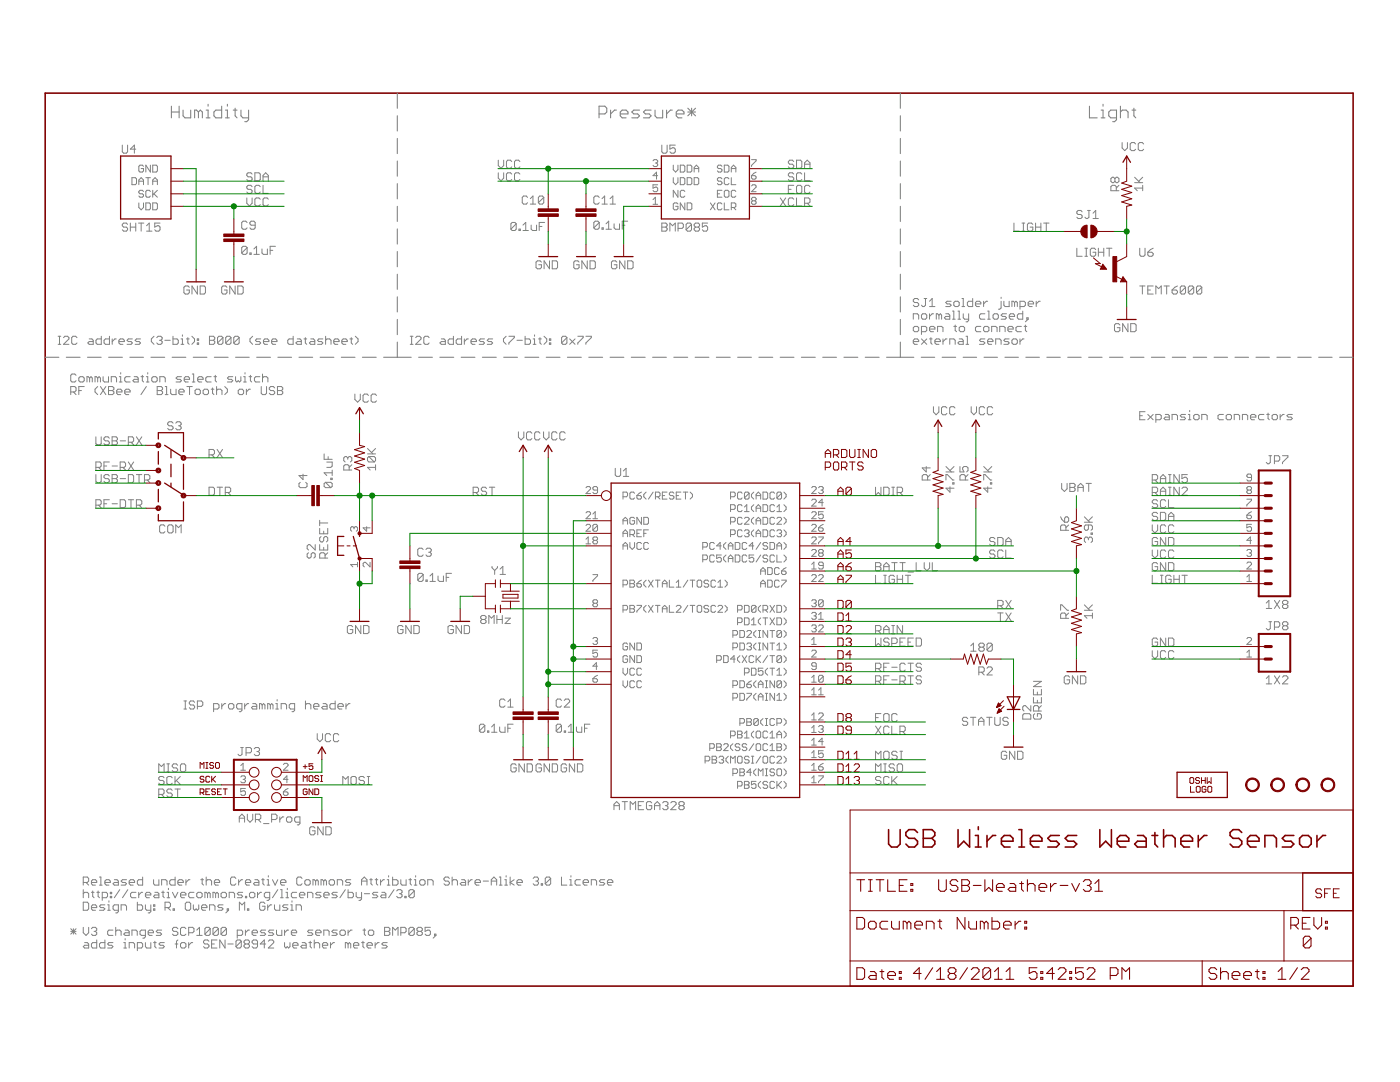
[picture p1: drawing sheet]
<svg xmlns="http://www.w3.org/2000/svg" width="279mm" height="216mm" viewBox="0 0 279 216" stroke-linecap="round" stroke-linejoin="round" font-family="sans-serif">
<g fill="#808080" stroke="#808080" stroke-width=".2">
<path d="M102 44.7v1z"/>
<path d="M102.2 44.4l-.2 .3z"/>
<path d="M102.2 44.4h.6z"/>
<path d="M102.8 44.4l.2 .3z"/>
<path d="M103 44.7v1z"/>
<path d="M103 45.7l-.2 .3z"/>
<path d="M102.2 46h.6z"/>
<path d="M102 45.7l.2 .3z"/>
<path d="M102 45.7l1-1z"/>
<path d="M103.6 45.7v.3z"/>
<path d="M103.6 45.7h.2z"/>
<path d="M103.8 45.7v.3z"/>
<path d="M103.6 46h.2z"/>
<path d="M104.4 44.9l.5-.5z"/>
<path d="M104.9 44.4v1.6z"/>
<path d="M104.4 46h1.1z"/>
<path d="M106 44.9v.8z"/>
<path d="M106 45.7l.3 .3z"/>
<path d="M106.3 46h.8z"/>
<path d="M107.1 44.9v1.1z"/>
<path d="M107.6 44.4v1.6z"/>
<path d="M107.6 44.4h1.1z"/>
<path d="M107.6 45.2h.6z"/>
<path d="M118.5 44.4v1.1z"/>
<path d="M118.5 44.4l.3-.3z"/>
<path d="M118.8 44.1h.5z"/>
<path d="M119.3 44.1l.3 .3z"/>
<path d="M119.6 44.4v1.1z"/>
<path d="M119.6 45.5l-.3 .2z"/>
<path d="M118.8 45.7h.5z"/>
<path d="M118.5 45.5l.3 .2z"/>
<path d="M118.5 45.5l1.1-1.1z"/>
<path d="M120.1 45.5v.2z"/>
<path d="M120.1 45.5h.3z"/>
<path d="M120.4 45.5v.2z"/>
<path d="M120.1 45.7h.3z"/>
<path d="M120.9 44.7l.6-.6z"/>
<path d="M121.5 44.1v1.6z"/>
<path d="M120.9 45.7h1.1z"/>
<path d="M122.6 44.7v.8z"/>
<path d="M122.6 45.5l.2 .2z"/>
<path d="M122.8 45.7h.8z"/>
<path d="M123.6 44.7v1z"/>
<path d="M124.2 44.1v1.6z"/>
<path d="M124.2 44.1h1.1z"/>
<path d="M124.2 44.9h.5z"/>
<path d="M112.8 152.4l.3 .3z"/>
<path d="M112.3 152.4h.5z"/>
<path d="M112.3 152.4l-.3 .3z"/>
<path d="M112 152.7v1.1z"/>
<path d="M112 153.8l.3 .2z"/>
<path d="M112.3 154h.5z"/>
<path d="M112.8 154l.3-.2z"/>
<path d="M113.1 153.2v.6z"/>
<path d="M112.5 153.2h.6z"/>
<path d="M113.6 152.4v1.6z"/>
<path d="M113.6 152.4l1.1 1.6z"/>
<path d="M114.7 152.4v1.6z"/>
<path d="M115.2 152.4v1.6z"/>
<path d="M115.2 154h.8z"/>
<path d="M116.3 153.8l-.3 .2z"/>
<path d="M116.3 152.7v1.1z"/>
<path d="M116 152.4l.3 .3z"/>
<path d="M115.2 152.4h.8z"/>
<path d="M37.5 57.1l.3 .2z"/>
<path d="M37 57.1h.5z"/>
<path d="M36.7 57.3l.3-.2z"/>
<path d="M36.7 57.3v1.1z"/>
<path d="M36.7 58.4l.3 .3z"/>
<path d="M37 58.7h.5z"/>
<path d="M37.5 58.7l.3-.3z"/>
<path d="M37.8 57.9v.5z"/>
<path d="M37.2 57.9h.6z"/>
<path d="M38.3 57.1v1.6z"/>
<path d="M38.3 57.1l1.1 1.6z"/>
<path d="M39.4 57.1v1.6z"/>
<path d="M39.9 57.1v1.6z"/>
<path d="M39.9 58.7h.8z"/>
<path d="M41 58.4l-.3 .3z"/>
<path d="M41 57.3v1.1z"/>
<path d="M40.7 57.1l.3 .2z"/>
<path d="M39.9 57.1h.8z"/>
<path d="M63.8 111.4h1.6z"/>
<path d="M63.8 110.6v.8z"/>
<path d="M63.8 110.6l.3-.3z"/>
<path d="M64.1 110.3h.5z"/>
<path d="M64.6 110.3l.3 .3z"/>
<path d="M64.9 110.6v.8z"/>
<path d="M64.9 110.8l.5-.5z"/>
<path d="M63.8 108.7v1z"/>
<path d="M63.8 109.7h1.6z"/>
<path d="M65.4 108.7v1z"/>
<path d="M64.6 109.2v.5z"/>
<path d="M64.1 107.1l-.3 .2z"/>
<path d="M63.8 107.3v.6z"/>
<path d="M63.8 107.9l.3 .2z"/>
<path d="M64.1 108.1h.2z"/>
<path d="M64.6 107.9l-.3 .2z"/>
<path d="M64.6 107.3v.6z"/>
<path d="M64.9 107.1l-.3 .2z"/>
<path d="M64.9 107.1h.3z"/>
<path d="M65.2 107.1l.2 .2z"/>
<path d="M65.4 107.3v.6z"/>
<path d="M65.4 107.9l-.2 .2z"/>
<path d="M63.8 105.4v1.1z"/>
<path d="M63.8 106.5h1.6z"/>
<path d="M65.4 105.4v1.1z"/>
<path d="M64.6 106v.5z"/>
<path d="M63.8 104.4h1.6z"/>
<path d="M63.8 103.8v1.1z"/>
<path d="M73.3 93.3l.6 .5z"/>
<path d="M73.3 93.3h1.7z"/>
<path d="M75 92.7v1.1z"/>
<path d="M73.6 92.2h1.1z"/>
<path d="M73.3 91.9l.3 .3z"/>
<path d="M73.3 91.4v.5z"/>
<path d="M73.6 91.1l-.3 .3z"/>
<path d="M73.6 91.1h1.1z"/>
<path d="M74.7 91.1l.3 .3z"/>
<path d="M75 91.4v.5z"/>
<path d="M75 91.9l-.3 .3z"/>
<path d="M73.6 91.1l1.1 1.1z"/>
<path d="M73.3 90.6h1.7z"/>
<path d="M73.3 89.5l1.1 1.1z"/>
<path d="M74.1 90.3l.9-.8z"/>
<path d="M70.8 78.6v1.1z"/>
<path d="M70.8 79.7l.6 .5z"/>
<path d="M71.4 80.2l.5-.5z"/>
<path d="M71.9 78.6v1.1z"/>
<path d="M73.3 78.6l.2 .3z"/>
<path d="M72.7 78.6h.6z"/>
<path d="M72.7 78.6l-.2 .3z"/>
<path d="M72.5 78.9v1.1z"/>
<path d="M72.5 80l.2 .2z"/>
<path d="M72.7 80.2h.6z"/>
<path d="M73.3 80.2l.2-.2z"/>
<path d="M74.9 78.6l.2 .3z"/>
<path d="M74.3 78.6h.6z"/>
<path d="M74.3 78.6l-.2 .3z"/>
<path d="M74.1 78.9v1.1z"/>
<path d="M74.1 80l.2 .2z"/>
<path d="M74.3 80.2h.6z"/>
<path d="M74.9 80.2l.2-.2z"/>
<path d="M70.1 124.8l.3 .3z"/>
<path d="M69.6 124.8h.5z"/>
<path d="M69.3 125.1l.3-.3z"/>
<path d="M69.3 125.1v1.1z"/>
<path d="M69.3 126.2l.3 .2z"/>
<path d="M69.6 126.4h.5z"/>
<path d="M70.1 126.4l.3-.2z"/>
<path d="M70.4 125.6v.6z"/>
<path d="M69.9 125.6h.5z"/>
<path d="M71 124.8v1.6z"/>
<path d="M71 124.8l1 1.6z"/>
<path d="M72 124.8v1.6z"/>
<path d="M72.6 124.8v1.6z"/>
<path d="M72.6 126.4h.8z"/>
<path d="M73.4 126.4l.2-.2z"/>
<path d="M73.6 125.1v1.1z"/>
<path d="M73.4 124.8l.2 .3z"/>
<path d="M72.6 124.8h.8z"/>
<path d="M108.5 86.2v1z"/>
<path d="M108.5 87.2l.5 .6z"/>
<path d="M109 87.8l.6-.6z"/>
<path d="M109.6 86.2v1z"/>
<path d="M110.9 86.2l.3 .2z"/>
<path d="M110.4 86.2h.5z"/>
<path d="M110.4 86.2l-.3 .2z"/>
<path d="M110.1 86.4v1.1z"/>
<path d="M110.1 87.5l.3 .3z"/>
<path d="M110.4 87.8h.5z"/>
<path d="M111.2 87.5l-.3 .3z"/>
<path d="M112.5 86.2l.3 .2z"/>
<path d="M112 86.2h.5z"/>
<path d="M112 86.2l-.3 .2z"/>
<path d="M111.7 86.4v1.1z"/>
<path d="M111.7 87.5l.3 .3z"/>
<path d="M112 87.8h.5z"/>
<path d="M112.5 87.8l.3-.3z"/>
<path d="M188.8 97.4h1.6z"/>
<path d="M188.8 97.4l.8 .8z"/>
<path d="M189.6 97.1v1.1z"/>
<path d="M190.1 96.6h.3z"/>
<path d="M190.1 96.3v.3z"/>
<path d="M190.1 96.3h.3z"/>
<path d="M190.4 96.3v.3z"/>
<path d="M188.8 94.7v1.1z"/>
<path d="M188.8 94.7h.3z"/>
<path d="M189.1 94.7l1 1.1z"/>
<path d="M190.1 95.8h.3z"/>
<path d="M188.8 94.2h1.6z"/>
<path d="M188.8 93.1l1.1 1.1z"/>
<path d="M189.6 93.9l.8-.8z"/>
<path d="M111 144.8v1.1z"/>
<path d="M111.3 144.5l-.3 .3z"/>
<path d="M111.3 144.5h.5z"/>
<path d="M111.8 144.5l.3 .3z"/>
<path d="M112.1 144.8v1.1z"/>
<path d="M112.1 145.9l-.3 .2z"/>
<path d="M111.3 146.1h.5z"/>
<path d="M111 145.9l.3 .2z"/>
<path d="M112.1 144.8l-1.1 1.1z"/>
<path d="M112.6 145.9v.2z"/>
<path d="M112.6 145.9h.3z"/>
<path d="M112.9 145.9v.2z"/>
<path d="M112.6 146.1h.3z"/>
<path d="M113.4 145.1l.6-.6z"/>
<path d="M114 144.5v1.6z"/>
<path d="M113.4 146.1h1.1z"/>
<path d="M115 145.1v.8z"/>
<path d="M115 145.9l.3 .2z"/>
<path d="M115.3 146.1h.8z"/>
<path d="M116.1 145.1v1z"/>
<path d="M116.6 144.5v1.6z"/>
<path d="M116.6 144.5h1.1z"/>
<path d="M116.6 145.3h.6z"/>
<path d="M107.8 152.4l.3 .3z"/>
<path d="M107.3 152.4h.5z"/>
<path d="M107.3 152.4l-.3 .3z"/>
<path d="M107 152.7v1.1z"/>
<path d="M107 153.8l.3 .2z"/>
<path d="M107.3 154h.5z"/>
<path d="M108.1 153.8l-.3 .2z"/>
<path d="M108.1 153.2v.6z"/>
<path d="M107.5 153.2h.6z"/>
<path d="M108.6 152.4v1.6z"/>
<path d="M108.6 152.4l1.1 1.6z"/>
<path d="M109.7 152.4v1.6z"/>
<path d="M110.2 152.4v1.6z"/>
<path d="M110.2 154h.8z"/>
<path d="M111.3 153.8l-.3 .2z"/>
<path d="M111.3 152.7v1.1z"/>
<path d="M111 152.4l.3 .3z"/>
<path d="M110.2 152.4h.8z"/>
<path d="M48.2 49.4v1.1z"/>
<path d="M48.2 49.4l.3-.3z"/>
<path d="M48.5 49.1h.5z"/>
<path d="M49 49.1l.3 .3z"/>
<path d="M49.3 49.4v1.1z"/>
<path d="M49.3 50.5l-.3 .3z"/>
<path d="M48.5 50.8h.5z"/>
<path d="M48.2 50.5l.3 .3z"/>
<path d="M48.2 50.5l1.1-1.1z"/>
<path d="M49.9 50.5v.3z"/>
<path d="M49.9 50.5h.2z"/>
<path d="M50.1 50.5v.3z"/>
<path d="M49.9 50.8h.2z"/>
<path d="M50.7 49.7l.5-.6z"/>
<path d="M51.2 49.1v1.7z"/>
<path d="M50.7 50.8h1.1z"/>
<path d="M52.3 49.7v.8z"/>
<path d="M52.3 50.5l.3 .3z"/>
<path d="M52.6 50.8h.8z"/>
<path d="M53.4 49.7v1.1z"/>
<path d="M53.9 49.1v1.7z"/>
<path d="M53.9 49.1h1.1z"/>
<path d="M53.9 50h.5z"/>
<path d="M45 57.1l.3 .2z"/>
<path d="M44.5 57.1h.5z"/>
<path d="M44.2 57.3l.3-.2z"/>
<path d="M44.2 57.3v1.1z"/>
<path d="M44.2 58.4l.3 .3z"/>
<path d="M44.5 58.7h.5z"/>
<path d="M45.3 58.4l-.3 .3z"/>
<path d="M45.3 57.9v.5z"/>
<path d="M44.8 57.9h.5z"/>
<path d="M45.8 57.1v1.6z"/>
<path d="M45.8 57.1l1.1 1.6z"/>
<path d="M46.9 57.1v1.6z"/>
<path d="M47.5 57.1v1.6z"/>
<path d="M47.5 58.7h.8z"/>
<path d="M48.3 58.7l.2-.3z"/>
<path d="M48.5 57.3v1.1z"/>
<path d="M48.3 57.1l.2 .2z"/>
<path d="M47.5 57.1h.8z"/>
<path d="M206.5 142.4l-.3 .3z"/>
<path d="M206.2 142.7v.5z"/>
<path d="M206.2 143.2l.3 .3z"/>
<path d="M206.5 143.5h1.1z"/>
<path d="M207.8 143.2l-.2 .3z"/>
<path d="M207.8 142.7v.5z"/>
<path d="M207.6 142.4l.2 .3z"/>
<path d="M207 142.4h.6z"/>
<path d="M207 142.4v.6z"/>
<path d="M206.2 141.9h1.6z"/>
<path d="M206.2 141.1v.8z"/>
<path d="M206.5 140.8l-.3 .3z"/>
<path d="M206.5 140.8h.5z"/>
<path d="M207 140.8l.3 .3z"/>
<path d="M207.3 141.1v.8z"/>
<path d="M207.3 141.3l.5-.5z"/>
<path d="M206.2 139.2v1.1z"/>
<path d="M206.2 140.3h1.6z"/>
<path d="M207.8 139.2v1.1z"/>
<path d="M207 139.7v.6z"/>
<path d="M206.2 137.6v1z"/>
<path d="M206.2 138.6h1.6z"/>
<path d="M207.8 137.6v1z"/>
<path d="M207 138.1v.5z"/>
<path d="M206.2 137h1.6z"/>
<path d="M206.2 137l1.6-1z"/>
<path d="M206.2 136h1.6z"/>
<path d="M194.3 128.3l-.6 .6z"/>
<path d="M194.3 128.3v1.6z"/>
<path d="M193.7 129.9h1.1z"/>
<path d="M195.3 128.6l.3-.3z"/>
<path d="M195.6 128.3h.6z"/>
<path d="M196.2 128.3l.2 .3z"/>
<path d="M196.4 128.6v.3z"/>
<path d="M196.4 128.9l-.2 .2z"/>
<path d="M196.2 129.1l.2 .3z"/>
<path d="M196.4 129.4v.3z"/>
<path d="M196.2 129.9l.2-.2z"/>
<path d="M195.6 129.9h.6z"/>
<path d="M195.3 129.7l.3 .2z"/>
<path d="M195.3 129.4v.3z"/>
<path d="M195.3 129.4l.3-.3z"/>
<path d="M195.3 128.9l.3 .2z"/>
<path d="M195.3 128.6v.3z"/>
<path d="M195.6 129.1h.6z"/>
<path d="M197 128.6v1.1z"/>
<path d="M197 128.6l.2-.3z"/>
<path d="M197.2 128.3h.6z"/>
<path d="M197.8 128.3l.2 .3z"/>
<path d="M198 128.6v1.1z"/>
<path d="M198 129.7l-.2 .2z"/>
<path d="M197.2 129.9h.6z"/>
<path d="M197 129.7l.2 .2z"/>
<path d="M198 128.6l-1 1.1z"/>
<path d="M200.6 149.9l.3 .3z"/>
<path d="M200.1 149.9h.5z"/>
<path d="M200.1 149.9l-.3 .3z"/>
<path d="M199.8 150.2v1.1z"/>
<path d="M199.8 151.3l.3 .2z"/>
<path d="M200.1 151.5h.5z"/>
<path d="M200.6 151.5l.3-.2z"/>
<path d="M200.9 150.7v.6z"/>
<path d="M200.4 150.7h.5z"/>
<path d="M201.5 149.9v1.6z"/>
<path d="M201.5 149.9l1 1.6z"/>
<path d="M202.5 149.9v1.6z"/>
<path d="M203.1 149.9v1.6z"/>
<path d="M203.1 151.5h.8z"/>
<path d="M203.9 151.5l.3-.2z"/>
<path d="M204.2 150.2v1.1z"/>
<path d="M203.9 149.9l.3 .3z"/>
<path d="M203.1 149.9h.8z"/>
<path d="M122.5 160.5v1.1z"/>
<path d="M122.5 160.5l.6-.5z"/>
<path d="M123.1 160l.5 .5z"/>
<path d="M123.6 160.5v1.1z"/>
<path d="M122.5 160.8h1.1z"/>
<path d="M124.7 160v1.6z"/>
<path d="M124.2 160h1z"/>
<path d="M125.8 160v1.6z"/>
<path d="M125.8 160l.5 .5z"/>
<path d="M126.3 160.5l.6-.5z"/>
<path d="M126.9 160v1.6z"/>
<path d="M127.4 160h1.1z"/>
<path d="M127.4 160v1.6z"/>
<path d="M127.4 161.6h1.1z"/>
<path d="M127.4 160.8h.5z"/>
<path d="M129.8 160l.3 .2z"/>
<path d="M129.3 160h.5z"/>
<path d="M129.3 160l-.3 .2z"/>
<path d="M129 160.2v1.1z"/>
<path d="M129 161.3l.3 .3z"/>
<path d="M129.3 161.6h.5z"/>
<path d="M130.1 161.3l-.3 .3z"/>
<path d="M130.1 160.8v.5z"/>
<path d="M129.5 160.8h.6z"/>
<path d="M130.6 160.5v1.1z"/>
<path d="M130.6 160.5l.6-.5z"/>
<path d="M131.2 160l.5 .5z"/>
<path d="M131.7 160.5v1.1z"/>
<path d="M130.6 160.8h1.1z"/>
<path d="M132.2 160.2l.3-.2z"/>
<path d="M132.5 160h.6z"/>
<path d="M133.1 160l.2 .2z"/>
<path d="M133.3 160.2v.3z"/>
<path d="M133.3 160.5l-.2 .3z"/>
<path d="M132.8 160.8h.3z"/>
<path d="M133.1 160.8l.2 .2z"/>
<path d="M133.3 161v.3z"/>
<path d="M133.3 161.3l-.2 .3z"/>
<path d="M132.5 161.6h.6z"/>
<path d="M132.2 161.3l.3 .3z"/>
<path d="M133.9 161.6h1z"/>
<path d="M133.9 161.6l1-1.1z"/>
<path d="M134.9 160.2v.3z"/>
<path d="M134.7 160l.2 .2z"/>
<path d="M134.1 160h.6z"/>
<path d="M133.9 160.2l.2-.2z"/>
<path d="M135.5 160.2l.2-.2z"/>
<path d="M135.7 160h.6z"/>
<path d="M136.3 160l.2 .2z"/>
<path d="M136.5 160.2v.3z"/>
<path d="M136.5 160.5l-.2 .3z"/>
<path d="M136.3 160.8l.2 .2z"/>
<path d="M136.5 161v.3z"/>
<path d="M136.3 161.6l.2-.3z"/>
<path d="M135.7 161.6h.6z"/>
<path d="M135.5 161.3l.2 .3z"/>
<path d="M135.5 161v.3z"/>
<path d="M135.5 161l.2-.2z"/>
<path d="M135.5 160.5l.2 .3z"/>
<path d="M135.5 160.2v.3z"/>
<path d="M135.7 160.8h.6z"/>
<path d="M186.3 81.2v1z"/>
<path d="M186.3 82.2l.5 .6z"/>
<path d="M186.8 82.8l.6-.6z"/>
<path d="M187.4 81.2v1z"/>
<path d="M188.7 81.2l.3 .2z"/>
<path d="M188.2 81.2h.5z"/>
<path d="M187.9 81.4l.3-.2z"/>
<path d="M187.9 81.4v1.1z"/>
<path d="M187.9 82.5l.3 .3z"/>
<path d="M188.2 82.8h.5z"/>
<path d="M188.7 82.8l.3-.3z"/>
<path d="M190.3 81.2l.3 .2z"/>
<path d="M189.8 81.2h.5z"/>
<path d="M189.8 81.2l-.3 .2z"/>
<path d="M189.5 81.4v1.1z"/>
<path d="M189.5 82.5l.3 .3z"/>
<path d="M189.8 82.8h.5z"/>
<path d="M190.6 82.5l-.3 .3z"/>
<path d="M95.9 123.1l.3-.3z"/>
<path d="M96.2 122.8h.5z"/>
<path d="M96.7 122.8l.3 .3z"/>
<path d="M97 123.1v.2z"/>
<path d="M97 123.3l-.3 .3z"/>
<path d="M96.7 123.6l.3 .3z"/>
<path d="M97 123.9v.2z"/>
<path d="M96.7 124.4l.3-.3z"/>
<path d="M96.2 124.4h.5z"/>
<path d="M95.9 124.1l.3 .3z"/>
<path d="M95.9 123.9v.2z"/>
<path d="M95.9 123.9l.3-.3z"/>
<path d="M95.9 123.3l.3 .3z"/>
<path d="M95.9 123.1v.2z"/>
<path d="M96.2 123.6h.5z"/>
<path d="M97.6 122.8v1.6z"/>
<path d="M97.6 122.8l.5 .5z"/>
<path d="M98.1 123.3l.5-.5z"/>
<path d="M98.6 122.8v1.6z"/>
<path d="M99.2 122.8v1.6z"/>
<path d="M99.2 123.6h1z"/>
<path d="M100.2 122.8v1.6z"/>
<path d="M100.8 123.3h1.1z"/>
<path d="M101.9 123.3l-1.1 1.1z"/>
<path d="M100.8 124.4h1.1z"/>
<path d="M90.2 124.8l.3 .3z"/>
<path d="M89.7 124.8h.5z"/>
<path d="M89.4 125.1l.3-.3z"/>
<path d="M89.4 125.1v1.1z"/>
<path d="M89.4 126.2l.3 .2z"/>
<path d="M89.7 126.4h.5z"/>
<path d="M90.2 126.4l.3-.2z"/>
<path d="M90.5 125.6v.6z"/>
<path d="M89.9 125.6h.6z"/>
<path d="M91 124.8v1.6z"/>
<path d="M91 124.8l1.1 1.6z"/>
<path d="M92.1 124.8v1.6z"/>
<path d="M92.6 124.8v1.6z"/>
<path d="M92.6 126.4h.9z"/>
<path d="M93.7 126.2l-.2 .2z"/>
<path d="M93.7 125.1v1.1z"/>
<path d="M93.5 124.8l.2 .3z"/>
<path d="M92.6 124.8h.9z"/>
<path d="M216.4 122.9l.5 .5z"/>
<path d="M216.4 122.9h1.6z"/>
<path d="M218 122.3v1.1z"/>
<path d="M216.4 121.8h1.6z"/>
<path d="M216.4 120.7l1.1 1.1z"/>
<path d="M217.2 121.5l.8-.8z"/>
<path d="M216.4 108l.3 .2z"/>
<path d="M216.4 107.4v.6z"/>
<path d="M216.7 107.2l-.3 .2z"/>
<path d="M216.7 107.2h.2z"/>
<path d="M216.9 107.2l.3 .2z"/>
<path d="M217.2 107.4v.3z"/>
<path d="M217.5 107.2l-.3 .2z"/>
<path d="M217.5 107.2h.2z"/>
<path d="M217.7 107.2l.3 .2z"/>
<path d="M218 107.4v.6z"/>
<path d="M217.7 108.2l.3-.2z"/>
<path d="M217.7 106.6h.3z"/>
<path d="M217.7 106.4v.2z"/>
<path d="M217.7 106.4h.3z"/>
<path d="M218 106.4v.2z"/>
<path d="M217.7 105.8l.3-.2z"/>
<path d="M218 105v.6z"/>
<path d="M217.7 104.8l.3 .2z"/>
<path d="M216.7 104.8h1z"/>
<path d="M216.7 104.8l-.3 .2z"/>
<path d="M216.4 105v.6z"/>
<path d="M216.4 105.6l.3 .2z"/>
<path d="M216.7 105.8h.2z"/>
<path d="M216.9 105.8l.3-.2z"/>
<path d="M217.2 104.8v.8z"/>
<path d="M216.4 104.2h1.6z"/>
<path d="M216.4 103.1l1.1 1.1z"/>
<path d="M217.2 103.9l.8-.8z"/>
<path d="M213.2 134.9l.3 .2z"/>
<path d="M212.7 134.9h.5z"/>
<path d="M212.7 134.9l-.3 .2z"/>
<path d="M212.4 135.1v1.1z"/>
<path d="M212.4 136.2l.3 .3z"/>
<path d="M212.7 136.5h.5z"/>
<path d="M213.2 136.5l.3-.3z"/>
<path d="M213.5 135.7v.5z"/>
<path d="M212.9 135.7h.6z"/>
<path d="M214 134.9v1.6z"/>
<path d="M214 134.9l1.1 1.6z"/>
<path d="M215.1 134.9v1.6z"/>
<path d="M215.6 134.9v1.6z"/>
<path d="M215.6 136.5h.8z"/>
<path d="M216.4 136.5l.3-.3z"/>
<path d="M216.7 135.1v1.1z"/>
<path d="M216.4 134.9l.3 .2z"/>
<path d="M215.6 134.9h.8z"/>
<path d="M47.8 163v1.1z"/>
<path d="M48.3 162.5l-.5 .5z"/>
<path d="M48.3 162.5l.5 .5z"/>
<path d="M48.8 163v1.1z"/>
<path d="M47.8 163.3h1z"/>
<path d="M49.4 162.5v1z"/>
<path d="M49.4 163.5l.5 .6z"/>
<path d="M49.9 164.1l.5-.6z"/>
<path d="M50.4 162.5v1z"/>
<path d="M51 162.5v1.6z"/>
<path d="M51 162.5h.8z"/>
<path d="M51.8 162.5l.2 .2z"/>
<path d="M52 162.7v.6z"/>
<path d="M52 163.3l-.2 .2z"/>
<path d="M51 163.5h.8z"/>
<path d="M51.5 163.5l.5 .6z"/>
<path d="M52.6 164.3h1.1z"/>
<path d="M54.2 162.5v1.6z"/>
<path d="M54.2 162.5h.8z"/>
<path d="M55 162.5l.3 .2z"/>
<path d="M55.3 162.7v.6z"/>
<path d="M55.3 163.3l-.3 .2z"/>
<path d="M54.2 163.5h.8z"/>
<path d="M55.8 163v1.1z"/>
<path d="M55.8 163.5l.6-.5z"/>
<path d="M56.4 163h.2z"/>
<path d="M57.4 164.1h.6z"/>
<path d="M58 164.1l.3-.3z"/>
<path d="M58.3 163.3v.5z"/>
<path d="M58 163l.3 .3z"/>
<path d="M57.4 163h.6z"/>
<path d="M57.2 163.3l.2-.3z"/>
<path d="M57.2 163.3v.5z"/>
<path d="M57.2 163.8l.2 .3z"/>
<path d="M59.3 164.6h.3z"/>
<path d="M59.6 164.6l.3-.3z"/>
<path d="M59.9 163v1.3z"/>
<path d="M59.1 163h.8z"/>
<path d="M58.8 163.3l.3-.3z"/>
<path d="M58.8 163.3v.5z"/>
<path d="M58.8 163.8l.3 .3z"/>
<path d="M59.1 164.1h.8z"/>
<path d="M62.6 165l.3 .2z"/>
<path d="M62.1 165h.5z"/>
<path d="M62.1 165l-.3 .2z"/>
<path d="M61.8 165.2v1.1z"/>
<path d="M61.8 166.3l.3 .3z"/>
<path d="M62.1 166.6h.5z"/>
<path d="M62.9 166.3l-.3 .3z"/>
<path d="M62.9 165.8v.5z"/>
<path d="M62.3 165.8h.6z"/>
<path d="M63.4 165v1.6z"/>
<path d="M63.4 165l1.1 1.6z"/>
<path d="M64.5 165v1.6z"/>
<path d="M65 165v1.6z"/>
<path d="M65 166.6h.8z"/>
<path d="M65.8 166.6l.3-.3z"/>
<path d="M66.1 165.2v1.1z"/>
<path d="M65.8 165l.3 .2z"/>
<path d="M65 165h.8z"/>
<path d="M63.3 146.4v1.1z"/>
<path d="M63.3 147.5l.5 .5z"/>
<path d="M63.8 148l.6-.5z"/>
<path d="M64.4 146.4v1.1z"/>
<path d="M65.7 146.4l.3 .3z"/>
<path d="M65.2 146.4h.5z"/>
<path d="M65.2 146.4l-.3 .3z"/>
<path d="M64.9 146.7v1z"/>
<path d="M64.9 147.7l.3 .3z"/>
<path d="M65.2 148h.5z"/>
<path d="M65.7 148l.3-.3z"/>
<path d="M67.4 146.4l.2 .3z"/>
<path d="M66.8 146.4h.6z"/>
<path d="M66.8 146.4l-.3 .3z"/>
<path d="M66.5 146.7v1z"/>
<path d="M66.5 147.7l.3 .3z"/>
<path d="M66.8 148h.6z"/>
<path d="M67.4 148l.2-.3z"/>
<path d="M228 57.1v1.6z"/>
<path d="M227.5 57.1h1z"/>
<path d="M229.1 57.1h1z"/>
<path d="M229.1 57.1v1.6z"/>
<path d="M229.1 58.7h1z"/>
<path d="M229.1 57.9h.5z"/>
<path d="M230.7 57.1v1.6z"/>
<path d="M230.7 57.1l.5 .5z"/>
<path d="M231.2 57.6l.6-.5z"/>
<path d="M231.8 57.1v1.6z"/>
<path d="M232.8 57.1v1.6z"/>
<path d="M232.3 57.1h1.1z"/>
<path d="M234.5 57.3l.5-.2z"/>
<path d="M234.5 57.3l-.6 .6z"/>
<path d="M233.9 57.9v.5z"/>
<path d="M233.9 58.4l.3 .3z"/>
<path d="M234.2 58.7h.5z"/>
<path d="M234.7 58.7l.3-.3z"/>
<path d="M235 58.1v.3z"/>
<path d="M234.7 57.9l.3 .2z"/>
<path d="M233.9 57.9h.8z"/>
<path d="M235.5 57.3v1.1z"/>
<path d="M235.5 57.3l.3-.2z"/>
<path d="M235.8 57.1h.5z"/>
<path d="M236.3 57.1l.3 .2z"/>
<path d="M236.6 57.3v1.1z"/>
<path d="M236.6 58.4l-.3 .3z"/>
<path d="M235.8 58.7h.5z"/>
<path d="M235.5 58.4l.3 .3z"/>
<path d="M236.6 57.3l-1.1 1.1z"/>
<path d="M237.2 57.3v1.1z"/>
<path d="M237.2 57.3l.2-.2z"/>
<path d="M237.4 57.1h.6z"/>
<path d="M238 57.1l.2 .2z"/>
<path d="M238.2 57.3v1.1z"/>
<path d="M238.2 58.4l-.2 .3z"/>
<path d="M237.4 58.7h.6z"/>
<path d="M237.2 58.4l.2 .3z"/>
<path d="M237.2 58.4l1-1.1z"/>
<path d="M238.8 57.3v1.1z"/>
<path d="M239 57.1l-.2 .2z"/>
<path d="M239 57.1h.6z"/>
<path d="M239.6 57.1l.2 .2z"/>
<path d="M239.8 57.3v1.1z"/>
<path d="M239.8 58.4l-.2 .3z"/>
<path d="M239 58.7h.6z"/>
<path d="M238.8 58.4l.2 .3z"/>
<path d="M239.8 57.3l-1 1.1z"/>
<path d="M223.2 64.6l.3 .3z"/>
<path d="M222.7 64.6h.5z"/>
<path d="M222.7 64.6l-.3 .3z"/>
<path d="M222.4 64.9v1z"/>
<path d="M222.4 65.9l.3 .3z"/>
<path d="M222.7 66.2h.5z"/>
<path d="M223.2 66.2l.3-.3z"/>
<path d="M223.5 65.4v.5z"/>
<path d="M223 65.4h.5z"/>
<path d="M224 64.6v1.6z"/>
<path d="M224 64.6l1.1 1.6z"/>
<path d="M225.1 64.6v1.6z"/>
<path d="M225.7 64.6v1.6z"/>
<path d="M225.7 66.2h.8z"/>
<path d="M226.5 66.2l.2-.3z"/>
<path d="M226.7 64.9v1z"/>
<path d="M226.5 64.6l.2 .3z"/>
<path d="M225.7 64.6h.8z"/>
<path d="M226.4 37.5l.6 .6z"/>
<path d="M226.4 37.5h1.6z"/>
<path d="M228 37v1.1z"/>
<path d="M226.4 36.4h1.6z"/>
<path d="M226.4 35.4l1.1 1z"/>
<path d="M227.2 36.2l.8-.8z"/>
<path d="M223.9 28.4v1.1z"/>
<path d="M223.9 29.5l.6 .6z"/>
<path d="M224.5 30.1l.5-.6z"/>
<path d="M225 28.4v1.1z"/>
<path d="M226.4 28.4l.2 .3z"/>
<path d="M225.8 28.4h.6z"/>
<path d="M225.8 28.4l-.2 .3z"/>
<path d="M225.6 28.7v1.1z"/>
<path d="M225.6 29.8l.2 .3z"/>
<path d="M225.8 30.1h.6z"/>
<path d="M226.6 29.8l-.2 .3z"/>
<path d="M228 28.4l.2 .3z"/>
<path d="M227.4 28.4h.6z"/>
<path d="M227.4 28.4l-.2 .3z"/>
<path d="M227.2 28.7v1.1z"/>
<path d="M227.2 29.8l.2 .3z"/>
<path d="M227.4 30.1h.6z"/>
<path d="M228.2 29.8l-.2 .3z"/>
<path d="M25.2 44.5l.3 .3z"/>
<path d="M24.7 44.5h.5z"/>
<path d="M24.4 44.8l.3-.3z"/>
<path d="M24.4 44.8v.2z"/>
<path d="M24.4 45l.3 .3z"/>
<path d="M24.7 45.3h.5z"/>
<path d="M25.2 45.3l.3 .3z"/>
<path d="M25.5 45.6v.2z"/>
<path d="M25.5 45.8l-.3 .3z"/>
<path d="M24.7 46.1h.5z"/>
<path d="M24.4 45.8l.3 .3z"/>
<path d="M26 44.5v1.6z"/>
<path d="M26 45.3h1.1z"/>
<path d="M27.1 44.5v1.6z"/>
<path d="M28.2 44.5v1.6z"/>
<path d="M27.6 44.5h1.1z"/>
<path d="M29.3 45l.5-.5z"/>
<path d="M29.8 44.5v1.6z"/>
<path d="M29.3 46.1h1z"/>
<path d="M30.9 44.5h1z"/>
<path d="M30.9 44.5v.8z"/>
<path d="M30.9 45.3l.5-.3z"/>
<path d="M31.4 45h.3z"/>
<path d="M31.7 45l.2 .3z"/>
<path d="M31.9 45.3v.5z"/>
<path d="M31.9 45.8l-.2 .3z"/>
<path d="M31.1 46.1h.6z"/>
<path d="M30.9 45.8l.2 .3z"/>
<path d="M107.8 52l.3 .3z"/>
<path d="M107.3 52h.5z"/>
<path d="M107 52.3l.3-.3z"/>
<path d="M107 52.3v1.1z"/>
<path d="M107 53.4l.3 .2z"/>
<path d="M107.3 53.6h.5z"/>
<path d="M107.8 53.6l.3-.2z"/>
<path d="M108.1 52.8v.6z"/>
<path d="M107.5 52.8h.6z"/>
<path d="M108.6 52v1.6z"/>
<path d="M108.6 52l1.1 1.6z"/>
<path d="M109.7 52v1.6z"/>
<path d="M110.2 52v1.6z"/>
<path d="M110.2 53.6h.8z"/>
<path d="M111 53.6l.3-.2z"/>
<path d="M111.3 52.3v1.1z"/>
<path d="M111 52l.3 .3z"/>
<path d="M110.2 52h.8z"/>
<path d="M115.3 52l.3 .3z"/>
<path d="M114.8 52h.5z"/>
<path d="M114.5 52.3l.3-.3z"/>
<path d="M114.5 52.3v1.1z"/>
<path d="M114.5 53.4l.3 .2z"/>
<path d="M114.8 53.6h.5z"/>
<path d="M115.3 53.6l.3-.2z"/>
<path d="M115.6 52.8v.6z"/>
<path d="M115 52.8h.6z"/>
<path d="M116.1 52v1.6z"/>
<path d="M116.1 52l1.1 1.6z"/>
<path d="M117.2 52v1.6z"/>
<path d="M117.8 52v1.6z"/>
<path d="M117.8 53.6h.8z"/>
<path d="M118.6 53.6l.2-.2z"/>
<path d="M118.8 52.3v1.1z"/>
<path d="M118.6 52l.2 .3z"/>
<path d="M117.8 52h.8z"/>
<path d="M83.4 114.7v1z"/>
<path d="M83.4 114.7l.3-.3z"/>
<path d="M83.7 114.4h.5z"/>
<path d="M84.2 114.4l.3 .3z"/>
<path d="M84.5 114.7v1z"/>
<path d="M84.2 116l.3-.3z"/>
<path d="M83.7 116h.5z"/>
<path d="M83.4 115.7l.3 .3z"/>
<path d="M83.4 115.7l1.1-1z"/>
<path d="M85 115.7v.3z"/>
<path d="M85 115.7h.3z"/>
<path d="M85.3 115.7v.3z"/>
<path d="M85 116h.3z"/>
<path d="M85.8 114.9l.5-.5z"/>
<path d="M86.3 114.4v1.6z"/>
<path d="M85.8 116h1.1z"/>
<path d="M87.4 114.9v.8z"/>
<path d="M87.4 115.7l.3 .3z"/>
<path d="M87.7 116h.8z"/>
<path d="M88.5 114.9v1.1z"/>
<path d="M89 114.4v1.6z"/>
<path d="M89 114.4h1.1z"/>
<path d="M89 115.2h.6z"/>
<path d="M80.2 124.8l.2 .3z"/>
<path d="M79.6 124.8h.6z"/>
<path d="M79.6 124.8l-.2 .3z"/>
<path d="M79.4 125.1v1.1z"/>
<path d="M79.4 126.2l.2 .2z"/>
<path d="M79.6 126.4h.6z"/>
<path d="M80.4 126.2l-.2 .2z"/>
<path d="M80.4 125.6v.6z"/>
<path d="M79.9 125.6h.5z"/>
<path d="M81 124.8v1.6z"/>
<path d="M81 124.8l1.1 1.6z"/>
<path d="M82.1 124.8v1.6z"/>
<path d="M82.6 124.8v1.6z"/>
<path d="M82.6 126.4h.8z"/>
<path d="M83.4 126.4l.3-.2z"/>
<path d="M83.7 125.1v1.1z"/>
<path d="M83.4 124.8l.3 .3z"/>
<path d="M82.6 124.8h.8z"/>
<path d="M122.8 52l.3 .3z"/>
<path d="M122.3 52h.5z"/>
<path d="M122 52.3l.3-.3z"/>
<path d="M122 52.3v1.1z"/>
<path d="M122 53.4l.3 .2z"/>
<path d="M122.3 53.6h.5z"/>
<path d="M122.8 53.6l.3-.2z"/>
<path d="M123.1 52.8v.6z"/>
<path d="M122.6 52.8h.5z"/>
<path d="M123.7 52v1.6z"/>
<path d="M123.7 52l1 1.6z"/>
<path d="M124.7 52v1.6z"/>
<path d="M125.3 52v1.6z"/>
<path d="M125.3 53.6h.8z"/>
<path d="M126.1 53.6l.2-.2z"/>
<path d="M126.3 52.3v1.1z"/>
<path d="M126.1 52l.2 .3z"/>
<path d="M125.3 52h.8z"/>
<path d="M196.3 97.4h1.6z"/>
<path d="M196.3 97.4l.8 .8z"/>
<path d="M197.1 97.1v1.1z"/>
<path d="M197.7 96.6h.2z"/>
<path d="M197.7 96.3v.3z"/>
<path d="M197.7 96.3h.2z"/>
<path d="M197.9 96.3v.3z"/>
<path d="M196.3 94.7v1.1z"/>
<path d="M196.3 94.7h.3z"/>
<path d="M196.6 94.7l1.1 1.1z"/>
<path d="M197.7 95.8h.2z"/>
<path d="M196.3 94.2h1.6z"/>
<path d="M196.3 93.1l1.1 1.1z"/>
<path d="M197.1 93.9l.8-.8z"/>
<path d="M193.8 81.2v1z"/>
<path d="M193.8 82.2l.6 .6z"/>
<path d="M194.9 82.2l-.5 .6z"/>
<path d="M194.9 81.2v1z"/>
<path d="M196.2 81.2l.3 .2z"/>
<path d="M195.7 81.2h.5z"/>
<path d="M195.4 81.4l.3-.2z"/>
<path d="M195.4 81.4v1.1z"/>
<path d="M195.4 82.5l.3 .3z"/>
<path d="M195.7 82.8h.5z"/>
<path d="M196.2 82.8l.3-.3z"/>
<path d="M197.8 81.2l.3 .2z"/>
<path d="M197.3 81.2h.5z"/>
<path d="M197 81.4l.3-.2z"/>
<path d="M197 81.4v1.1z"/>
<path d="M197 82.5l.3 .3z"/>
<path d="M197.3 82.8h.5z"/>
<path d="M197.8 82.8l.3-.3z"/>
<path d="M95.7 144.8v1.1z"/>
<path d="M95.7 144.8l.2-.3z"/>
<path d="M95.9 144.5h.6z"/>
<path d="M96.5 144.5l.3 .3z"/>
<path d="M96.8 144.8v1.1z"/>
<path d="M96.5 146.1l.3-.2z"/>
<path d="M95.9 146.1h.6z"/>
<path d="M95.7 145.9l.2 .2z"/>
<path d="M95.7 145.9l1.1-1.1z"/>
<path d="M97.3 145.9v.2z"/>
<path d="M97.3 145.9h.3z"/>
<path d="M97.6 145.9v.2z"/>
<path d="M97.3 146.1h.3z"/>
<path d="M98.6 144.5l-.5 .6z"/>
<path d="M98.6 144.5v1.6z"/>
<path d="M98.1 146.1h1.1z"/>
<path d="M99.7 145.1v.8z"/>
<path d="M99.7 145.9l.3 .2z"/>
<path d="M100 146.1h.8z"/>
<path d="M100.8 145.1v1z"/>
<path d="M101.3 144.5v1.6z"/>
<path d="M101.3 144.5h1.1z"/>
<path d="M101.3 145.3h.6z"/>
<path d="M103.5 86.2v1z"/>
<path d="M103.5 87.2l.5 .6z"/>
<path d="M104 87.8l.5-.6z"/>
<path d="M104.5 86.2v1z"/>
<path d="M105.9 86.2l.3 .2z"/>
<path d="M105.3 86.2h.6z"/>
<path d="M105.3 86.2l-.2 .2z"/>
<path d="M105.1 86.4v1.1z"/>
<path d="M105.1 87.5l.2 .3z"/>
<path d="M105.3 87.8h.6z"/>
<path d="M105.9 87.8l.3-.3z"/>
<path d="M107.5 86.2l.3 .2z"/>
<path d="M107 86.2h.5z"/>
<path d="M107 86.2l-.3 .2z"/>
<path d="M106.7 86.4v1.1z"/>
<path d="M106.7 87.5l.3 .3z"/>
<path d="M107 87.8h.5z"/>
<path d="M107.8 87.5l-.3 .3z"/>
<path d="M102.8 152.4l.2 .3z"/>
<path d="M102.2 152.4h.6z"/>
<path d="M102.2 152.4l-.2 .3z"/>
<path d="M102 152.7v1.1z"/>
<path d="M102 153.8l.2 .2z"/>
<path d="M102.2 154h.6z"/>
<path d="M103 153.8l-.2 .2z"/>
<path d="M103 153.2v.6z"/>
<path d="M102.5 153.2h.5z"/>
<path d="M103.6 152.4v1.6z"/>
<path d="M103.6 152.4l1 1.6z"/>
<path d="M104.6 152.4v1.6z"/>
<path d="M105.2 152.4v1.6z"/>
<path d="M105.2 154h.8z"/>
<path d="M106.3 153.8l-.3 .2z"/>
<path d="M106.3 152.7v1.1z"/>
<path d="M106 152.4l.3 .3z"/>
<path d="M105.2 152.4h.8z"/>
<path d="M65 97.3h1z"/>
<path d="M64.7 97l.3 .3z"/>
<path d="M64.7 96.5v.5z"/>
<path d="M64.7 96.5l.3-.3z"/>
<path d="M65 96.2h1z"/>
<path d="M66 96.2l.3 .3z"/>
<path d="M66.3 96.5v.5z"/>
<path d="M66 97.3l.3-.3z"/>
<path d="M65 96.2l1 1.1z"/>
<path d="M66 95.7h.3z"/>
<path d="M66 95.4v.3z"/>
<path d="M66 95.4h.3z"/>
<path d="M66.3 95.4v.3z"/>
<path d="M64.7 94.3l.5 .6z"/>
<path d="M64.7 94.3h1.6z"/>
<path d="M66.3 93.8v1.1z"/>
<path d="M65.2 93.3h.8z"/>
<path d="M66 93.3l.3-.3z"/>
<path d="M66.3 92.2v.8z"/>
<path d="M65.2 92.2h1.1z"/>
<path d="M64.7 91.7h1.6z"/>
<path d="M64.7 90.6v1.1z"/>
<path d="M65.5 91.1v.6z"/>
<path d="M252.7 120.3l.5-.5z"/>
<path d="M253.2 119.8v1.6z"/>
<path d="M252.7 121.4h1.1z"/>
<path d="M254.3 119.8l1.1 1.6z"/>
<path d="M255.4 119.8l-1.1 1.6z"/>
<path d="M255.9 120.1l.3-.3z"/>
<path d="M256.2 119.8h.6z"/>
<path d="M256.8 119.8l.2 .3z"/>
<path d="M257 120.1v.2z"/>
<path d="M257 120.3l-.2 .3z"/>
<path d="M256.8 120.6l.2 .3z"/>
<path d="M257 120.9v.2z"/>
<path d="M257 121.1l-.2 .3z"/>
<path d="M256.2 121.4h.6z"/>
<path d="M255.9 121.1l.3 .3z"/>
<path d="M255.9 120.9v.2z"/>
<path d="M255.9 120.9l.3-.3z"/>
<path d="M255.9 120.3l.3 .3z"/>
<path d="M255.9 120.1v.2z"/>
<path d="M256.2 120.6h.6z"/>
<path d="M252.7 135.4l.5-.5z"/>
<path d="M253.2 134.9v1.6z"/>
<path d="M252.7 136.5h1.1z"/>
<path d="M254.3 134.9l1.1 1.6z"/>
<path d="M255.4 134.9l-1.1 1.6z"/>
<path d="M255.9 136.5h1.1z"/>
<path d="M255.9 136.5l1.1-1.1z"/>
<path d="M257 135.1v.3z"/>
<path d="M256.8 134.9l.2 .2z"/>
<path d="M256.2 134.9h.6z"/>
<path d="M256.2 134.9l-.3 .2z"/>
<path d="M32.7 104.7l.2 .3z"/>
<path d="M32.1 104.7h.6z"/>
<path d="M32.1 104.7l-.2 .3z"/>
<path d="M31.9 105v1.1z"/>
<path d="M31.9 106.1l.2 .2z"/>
<path d="M32.1 106.3h.6z"/>
<path d="M32.7 106.3l.2-.2z"/>
<path d="M33.7 104.7h.6z"/>
<path d="M33.7 104.7l-.2 .3z"/>
<path d="M33.5 105v1.1z"/>
<path d="M33.5 106.1l.2 .2z"/>
<path d="M33.7 106.3h.6z"/>
<path d="M34.3 106.3l.2-.2z"/>
<path d="M34.5 105v1.1z"/>
<path d="M34.3 104.7l.2 .3z"/>
<path d="M35.1 104.7v1.6z"/>
<path d="M35.1 104.7l.5 .6z"/>
<path d="M36.2 104.7l-.6 .6z"/>
<path d="M36.2 104.7v1.6z"/>
<path d="M214.9 49.5v1.6z"/>
<path d="M214.9 51.1h1.1z"/>
<path d="M216.5 51.1h.5z"/>
<path d="M216.8 49.5v1.6z"/>
<path d="M216.5 49.5h.5z"/>
<path d="M218.4 49.5l.3 .3z"/>
<path d="M217.9 49.5h.5z"/>
<path d="M217.9 49.5l-.3 .3z"/>
<path d="M217.6 49.8v1.1z"/>
<path d="M217.6 50.9l.3 .2z"/>
<path d="M217.9 51.1h.5z"/>
<path d="M218.4 51.1l.3-.2z"/>
<path d="M218.7 50.3v.6z"/>
<path d="M218.1 50.3h.6z"/>
<path d="M219.2 49.5v1.6z"/>
<path d="M219.2 50.3h1.1z"/>
<path d="M220.3 49.5v1.6z"/>
<path d="M221.4 49.5v1.6z"/>
<path d="M220.8 49.5h1.1z"/>
<path d="M192.9 143.1l.2 .3z"/>
<path d="M192.3 143.1h.6z"/>
<path d="M192.3 143.1l-.2 .3z"/>
<path d="M192.1 143.4v.3z"/>
<path d="M192.1 143.7l.2 .2z"/>
<path d="M192.3 143.9h.6z"/>
<path d="M192.9 143.9l.2 .3z"/>
<path d="M193.1 144.2v.3z"/>
<path d="M193.1 144.5l-.2 .2z"/>
<path d="M192.3 144.7h.6z"/>
<path d="M192.1 144.5l.2 .2z"/>
<path d="M194.2 143.1v1.6z"/>
<path d="M193.7 143.1h1.1z"/>
<path d="M195.3 143.7v1z"/>
<path d="M195.8 143.1l-.5 .6z"/>
<path d="M195.8 143.1l.6 .6z"/>
<path d="M196.4 143.7v1z"/>
<path d="M195.3 143.9h1.1z"/>
<path d="M197.4 143.1v1.6z"/>
<path d="M196.9 143.1h1.1z"/>
<path d="M198.5 143.1v1.4z"/>
<path d="M198.5 144.5l.3 .2z"/>
<path d="M198.8 144.7h.5z"/>
<path d="M199.3 144.7l.3-.2z"/>
<path d="M199.6 143.1v1.4z"/>
<path d="M201 143.1l.2 .3z"/>
<path d="M200.4 143.1h.6z"/>
<path d="M200.4 143.1l-.2 .3z"/>
<path d="M200.2 143.4v.3z"/>
<path d="M200.2 143.7l.2 .2z"/>
<path d="M200.4 143.9h.6z"/>
<path d="M201 143.9l.2 .3z"/>
<path d="M201.2 144.2v.3z"/>
<path d="M201.2 144.5l-.2 .2z"/>
<path d="M200.4 144.7h.6z"/>
<path d="M200.2 144.5l.2 .2z"/>
<path d="M16.6 185v1.1z"/>
<path d="M16.6 186.1l.6 .5z"/>
<path d="M17.2 186.6l.5-.5z"/>
<path d="M17.7 185v1.1z"/>
<path d="M18.5 185l-.3 .3z"/>
<path d="M18.5 185h.5z"/>
<path d="M19 185l.3 .3z"/>
<path d="M19.3 185.3v.3z"/>
<path d="M19 185.8l.3-.2z"/>
<path d="M18.8 185.8h.2z"/>
<path d="M19 185.8l.3 .3z"/>
<path d="M19.3 186.1v.3z"/>
<path d="M19 186.6l.3-.2z"/>
<path d="M18.5 186.6h.5z"/>
<path d="M18.2 186.4l.3 .2z"/>
<path d="M21.7 185.6h.8z"/>
<path d="M21.5 185.8l.2-.2z"/>
<path d="M21.5 185.8v.6z"/>
<path d="M21.5 186.4l.2 .2z"/>
<path d="M21.7 186.6h.8z"/>
<path d="M23.1 185v1.6z"/>
<path d="M23.1 185.8l.3-.2z"/>
<path d="M23.4 185.6h.5z"/>
<path d="M23.9 185.6l.3 .2z"/>
<path d="M24.2 185.8v.8z"/>
<path d="M25 185.6h.5z"/>
<path d="M25.5 185.6l.3 .2z"/>
<path d="M25.8 185.8v.8z"/>
<path d="M25 186.6h.8z"/>
<path d="M24.7 186.4l.3 .2z"/>
<path d="M25 186.1l-.3 .3z"/>
<path d="M25 186.1h.8z"/>
<path d="M26.3 185.6v1z"/>
<path d="M26.3 185.6h.8z"/>
<path d="M27.1 185.6l.3 .2z"/>
<path d="M27.4 185.8v.8z"/>
<path d="M28.5 187.2h.2z"/>
<path d="M28.7 187.2l.3-.3z"/>
<path d="M29 185.6v1.3z"/>
<path d="M28.2 185.6h.8z"/>
<path d="M27.9 185.8l.3-.2z"/>
<path d="M27.9 185.8v.6z"/>
<path d="M27.9 186.4l.3 .2z"/>
<path d="M28.2 186.6h.8z"/>
<path d="M29.8 186.6h.6z"/>
<path d="M29.6 186.4l.2 .2z"/>
<path d="M29.6 185.8v.6z"/>
<path d="M29.6 185.8l.2-.2z"/>
<path d="M29.8 185.6h.6z"/>
<path d="M30.4 185.6l.2 .2z"/>
<path d="M30.6 185.8v.3z"/>
<path d="M29.6 186.1h1z"/>
<path d="M31.2 186.6h.8z"/>
<path d="M32 186.6l.3-.2z"/>
<path d="M32 186.1l.3 .3z"/>
<path d="M31.5 186.1h.5z"/>
<path d="M31.2 185.8l.3 .3z"/>
<path d="M31.2 185.8l.3-.2z"/>
<path d="M31.5 185.6h.8z"/>
<path d="M35.2 185l.3 .3z"/>
<path d="M34.7 185h.5z"/>
<path d="M34.7 185l-.3 .3z"/>
<path d="M34.4 185.3v.3z"/>
<path d="M34.4 185.6l.3 .2z"/>
<path d="M34.7 185.8h.5z"/>
<path d="M35.2 185.8l.3 .3z"/>
<path d="M35.5 186.1v.3z"/>
<path d="M35.2 186.6l.3-.2z"/>
<path d="M34.7 186.6h.5z"/>
<path d="M34.4 186.4l.3 .2z"/>
<path d="M36.8 185l.3 .3z"/>
<path d="M36.3 185h.5z"/>
<path d="M36.3 185l-.3 .3z"/>
<path d="M36 185.3v1.1z"/>
<path d="M36 186.4l.3 .2z"/>
<path d="M36.3 186.6h.5z"/>
<path d="M36.8 186.6l.3-.2z"/>
<path d="M37.7 185v1.6z"/>
<path d="M37.7 185h.8z"/>
<path d="M38.5 185l.2 .3z"/>
<path d="M38.7 185.3v.5z"/>
<path d="M38.7 185.8l-.2 .3z"/>
<path d="M37.7 186.1h.8z"/>
<path d="M39.3 185.6l.5-.6z"/>
<path d="M39.8 185v1.6z"/>
<path d="M39.3 186.6h1z"/>
<path d="M40.9 185.3v1.1z"/>
<path d="M41.1 185l-.2 .3z"/>
<path d="M41.1 185h.6z"/>
<path d="M41.7 185l.3 .3z"/>
<path d="M42 185.3v1.1z"/>
<path d="M42 186.4l-.3 .2z"/>
<path d="M41.1 186.6h.6z"/>
<path d="M40.9 186.4l.2 .2z"/>
<path d="M42 185.3l-1.1 1.1z"/>
<path d="M42.5 185.3v1.1z"/>
<path d="M42.8 185l-.3 .3z"/>
<path d="M42.8 185h.5z"/>
<path d="M43.3 185l.3 .3z"/>
<path d="M43.6 185.3v1.1z"/>
<path d="M43.3 186.6l.3-.2z"/>
<path d="M42.8 186.6h.5z"/>
<path d="M42.5 186.4l.3 .2z"/>
<path d="M42.5 186.4l1.1-1.1z"/>
<path d="M44.1 185.3v1.1z"/>
<path d="M44.4 185l-.3 .3z"/>
<path d="M44.4 185h.5z"/>
<path d="M44.9 185l.3 .3z"/>
<path d="M45.2 185.3v1.1z"/>
<path d="M44.9 186.6l.3-.2z"/>
<path d="M44.4 186.6h.5z"/>
<path d="M44.1 186.4l.3 .2z"/>
<path d="M44.1 186.4l1.1-1.1z"/>
<path d="M47.3 185.6v1.6z"/>
<path d="M47.3 185.6h.9z"/>
<path d="M48.2 185.6l.2 .2z"/>
<path d="M48.4 185.8v.6z"/>
<path d="M48.2 186.6l.2-.2z"/>
<path d="M47.3 186.6h.9z"/>
<path d="M49 185.6v1z"/>
<path d="M49 186.1l.5-.5z"/>
<path d="M49.5 185.6h.3z"/>
<path d="M50.6 186.6h.5z"/>
<path d="M50.3 186.4l.3 .2z"/>
<path d="M50.3 185.8v.6z"/>
<path d="M50.3 185.8l.3-.2z"/>
<path d="M50.6 185.6h.5z"/>
<path d="M51.1 185.6l.3 .2z"/>
<path d="M51.4 185.8v.3z"/>
<path d="M50.3 186.1h1.1z"/>
<path d="M51.9 186.6h.8z"/>
<path d="M52.7 186.6l.3-.2z"/>
<path d="M52.7 186.1l.3 .3z"/>
<path d="M52.2 186.1h.5z"/>
<path d="M51.9 185.8l.3 .3z"/>
<path d="M51.9 185.8l.3-.2z"/>
<path d="M52.2 185.6h.8z"/>
<path d="M53.6 186.6h.8z"/>
<path d="M54.4 186.6l.2-.2z"/>
<path d="M54.4 186.1l.2 .3z"/>
<path d="M53.8 186.1h.6z"/>
<path d="M53.6 185.8l.2 .3z"/>
<path d="M53.6 185.8l.2-.2z"/>
<path d="M53.8 185.6h.8z"/>
<path d="M55.2 185.6v.8z"/>
<path d="M55.2 186.4l.2 .2z"/>
<path d="M55.4 186.6h.8z"/>
<path d="M56.2 185.6v1z"/>
<path d="M56.8 185.6v1z"/>
<path d="M56.8 186.1l.5-.5z"/>
<path d="M57.3 185.6h.3z"/>
<path d="M58.4 186.6h.5z"/>
<path d="M58.1 186.4l.3 .2z"/>
<path d="M58.1 185.8v.6z"/>
<path d="M58.1 185.8l.3-.2z"/>
<path d="M58.4 185.6h.5z"/>
<path d="M58.9 185.6l.3 .2z"/>
<path d="M59.2 185.8v.3z"/>
<path d="M58.1 186.1h1.1z"/>
<path d="M61.4 186.6h.8z"/>
<path d="M62.2 186.6l.2-.2z"/>
<path d="M62.2 186.1l.2 .3z"/>
<path d="M61.6 186.1h.6z"/>
<path d="M61.4 185.8l.2 .3z"/>
<path d="M61.4 185.8l.2-.2z"/>
<path d="M61.6 185.6h.8z"/>
<path d="M63.3 186.6h.5z"/>
<path d="M63 186.4l.3 .2z"/>
<path d="M63 185.8v.6z"/>
<path d="M63 185.8l.3-.2z"/>
<path d="M63.3 185.6h.5z"/>
<path d="M63.8 185.6l.3 .2z"/>
<path d="M64.1 185.8v.3z"/>
<path d="M63 186.1h1.1z"/>
<path d="M64.6 185.6v1z"/>
<path d="M64.6 185.6h.8z"/>
<path d="M65.4 185.6l.3 .2z"/>
<path d="M65.7 185.8v.8z"/>
<path d="M66.2 186.6h.8z"/>
<path d="M67 186.6l.3-.2z"/>
<path d="M67 186.1l.3 .3z"/>
<path d="M66.5 186.1h.5z"/>
<path d="M66.2 185.8l.3 .3z"/>
<path d="M66.2 185.8l.3-.2z"/>
<path d="M66.5 185.6h.8z"/>
<path d="M68.1 186.6h.5z"/>
<path d="M68.6 186.6l.3-.2z"/>
<path d="M68.9 185.8v.6z"/>
<path d="M68.6 185.6l.3 .2z"/>
<path d="M68.1 185.6h.5z"/>
<path d="M67.8 185.8l.3-.2z"/>
<path d="M67.8 185.8v.6z"/>
<path d="M67.8 186.4l.3 .2z"/>
<path d="M69.5 185.6v1z"/>
<path d="M69.5 186.1l.5-.5z"/>
<path d="M70 185.6h.3z"/>
<path d="M72.7 185.3v1.1z"/>
<path d="M72.7 186.4l.3 .2z"/>
<path d="M72.4 185.6h.6z"/>
<path d="M73.8 186.6h.5z"/>
<path d="M74.3 186.6l.3-.2z"/>
<path d="M74.6 185.8v.6z"/>
<path d="M74.3 185.6l.3 .2z"/>
<path d="M73.8 185.6h.5z"/>
<path d="M73.5 185.8l.3-.2z"/>
<path d="M73.5 185.8v.6z"/>
<path d="M73.5 186.4l.3 .2z"/>
<path d="M76.8 185v1.6z"/>
<path d="M76.8 185h.8z"/>
<path d="M77.6 185l.2 .3z"/>
<path d="M77.8 185.3v.3z"/>
<path d="M77.6 185.8l.2-.2z"/>
<path d="M77.6 185.8l.2 .3z"/>
<path d="M77.8 186.1v.3z"/>
<path d="M77.8 186.4l-.2 .2z"/>
<path d="M76.8 186.6h.8z"/>
<path d="M76.8 185.8h.8z"/>
<path d="M78.4 185v1.6z"/>
<path d="M78.4 185l.5 .6z"/>
<path d="M78.9 185.6l.5-.6z"/>
<path d="M79.4 185v1.6z"/>
<path d="M80 185v1.6z"/>
<path d="M80 185h.8z"/>
<path d="M80.8 185l.2 .3z"/>
<path d="M81 185.3v.5z"/>
<path d="M81 185.8l-.2 .3z"/>
<path d="M80 186.1h.8z"/>
<path d="M81.6 185.3v1.1z"/>
<path d="M81.6 185.3l.3-.3z"/>
<path d="M81.9 185h.5z"/>
<path d="M82.4 185l.3 .3z"/>
<path d="M82.7 185.3v1.1z"/>
<path d="M82.4 186.6l.3-.2z"/>
<path d="M81.9 186.6h.5z"/>
<path d="M81.6 186.4l.3 .2z"/>
<path d="M81.6 186.4l1.1-1.1z"/>
<path d="M83.5 185l-.3 .3z"/>
<path d="M83.5 185h.5z"/>
<path d="M84 185l.3 .3z"/>
<path d="M84.3 185.3v.3z"/>
<path d="M84 185.8l.3-.2z"/>
<path d="M84 185.8l.3 .3z"/>
<path d="M84.3 186.1v.3z"/>
<path d="M84 186.6l.3-.2z"/>
<path d="M83.5 186.6h.5z"/>
<path d="M83.2 186.4l.3 .2z"/>
<path d="M83.2 186.1v.3z"/>
<path d="M83.2 186.1l.3-.3z"/>
<path d="M83.2 185.6l.3 .2z"/>
<path d="M83.2 185.3v.3z"/>
<path d="M83.5 185.8h.5z"/>
<path d="M84.8 185h1.1z"/>
<path d="M84.8 185v.8z"/>
<path d="M84.8 185.8l.6-.2z"/>
<path d="M85.4 185.6h.2z"/>
<path d="M85.6 185.6l.3 .2z"/>
<path d="M85.9 185.8v.6z"/>
<path d="M85.6 186.6l.3-.2z"/>
<path d="M85.1 186.6h.5z"/>
<path d="M84.8 186.4l.3 .2z"/>
<path d="M86.4 187.2l.6-.6z"/>
<path d="M87 186.4v.2z"/>
<path d="M86.7 186.4h.3z"/>
<path d="M86.7 186.4v.2z"/>
<path d="M86.7 186.6h.3z"/>
<path d="M16.9 188.1h.5z"/>
<path d="M17.4 188.1l.3 .3z"/>
<path d="M17.7 188.4v.8z"/>
<path d="M16.9 189.2h.8z"/>
<path d="M16.6 188.9l.3 .3z"/>
<path d="M16.9 188.6l-.3 .3z"/>
<path d="M16.9 188.6h.8z"/>
<path d="M19.3 187.6v1.6z"/>
<path d="M18.5 189.2h.8z"/>
<path d="M18.2 188.9l.3 .3z"/>
<path d="M18.2 188.4v.5z"/>
<path d="M18.5 188.1l-.3 .3z"/>
<path d="M18.5 188.1h.8z"/>
<path d="M20.9 187.6v1.6z"/>
<path d="M20.1 189.2h.8z"/>
<path d="M19.9 188.9l.2 .3z"/>
<path d="M19.9 188.4v.5z"/>
<path d="M19.9 188.4l.2-.3z"/>
<path d="M20.1 188.1h.8z"/>
<path d="M21.5 189.2h.8z"/>
<path d="M22.5 188.9l-.2 .3z"/>
<path d="M22.3 188.6l.2 .3z"/>
<path d="M21.7 188.6h.6z"/>
<path d="M21.5 188.4l.2 .2z"/>
<path d="M21.7 188.1l-.2 .3z"/>
<path d="M21.7 188.1h.8z"/>
<path d="M24.7 188.1h.3z"/>
<path d="M25 188.1v1.1z"/>
<path d="M24.7 189.2h.6z"/>
<path d="M25 187.3v.3z"/>
<path d="M25.8 188.1v1.1z"/>
<path d="M25.8 188.1h.8z"/>
<path d="M26.6 188.1l.3 .3z"/>
<path d="M26.9 188.4v.8z"/>
<path d="M27.4 188.1v1.6z"/>
<path d="M27.4 188.1h.8z"/>
<path d="M28.2 188.1l.3 .3z"/>
<path d="M28.5 188.4v.5z"/>
<path d="M28.5 188.9l-.3 .3z"/>
<path d="M27.4 189.2h.8z"/>
<path d="M29 188.1v.8z"/>
<path d="M29 188.9l.3 .3z"/>
<path d="M29.3 189.2h.8z"/>
<path d="M30.1 188.1v1.1z"/>
<path d="M30.9 187.8v1.1z"/>
<path d="M30.9 188.9l.3 .3z"/>
<path d="M30.6 188.1h.6z"/>
<path d="M31.7 189.2h.8z"/>
<path d="M32.8 188.9l-.3 .3z"/>
<path d="M32.5 188.6l.3 .3z"/>
<path d="M32 188.6h.5z"/>
<path d="M31.7 188.4l.3 .2z"/>
<path d="M32 188.1l-.3 .3z"/>
<path d="M32 188.1h.8z"/>
<path d="M35.2 187.8v1.4z"/>
<path d="M35.2 187.8l.3-.2z"/>
<path d="M34.9 188.4h.6z"/>
<path d="M36.3 189.2h.5z"/>
<path d="M36.8 189.2l.3-.3z"/>
<path d="M37.1 188.4v.5z"/>
<path d="M36.8 188.1l.3 .3z"/>
<path d="M36.3 188.1h.5z"/>
<path d="M36 188.4l.3-.3z"/>
<path d="M36 188.4v.5z"/>
<path d="M36 188.9l.3 .3z"/>
<path d="M37.7 188.1v1.1z"/>
<path d="M37.7 188.6l.5-.5z"/>
<path d="M38.2 188.1h.3z"/>
<path d="M41.4 187.6l.3 .2z"/>
<path d="M40.9 187.6h.5z"/>
<path d="M40.6 187.8l.3-.2z"/>
<path d="M40.6 187.8v.3z"/>
<path d="M40.6 188.1l.3 .3z"/>
<path d="M40.9 188.4h.5z"/>
<path d="M41.4 188.4l.3 .2z"/>
<path d="M41.7 188.6v.3z"/>
<path d="M41.7 188.9l-.3 .3z"/>
<path d="M40.9 189.2h.5z"/>
<path d="M40.6 188.9l.3 .3z"/>
<path d="M42.2 187.6h1.1z"/>
<path d="M42.2 187.6v1.6z"/>
<path d="M42.2 189.2h1.1z"/>
<path d="M42.2 188.4h.6z"/>
<path d="M43.9 187.6v1.6z"/>
<path d="M43.9 187.6l1 1.6z"/>
<path d="M44.9 187.6v1.6z"/>
<path d="M45.5 188.4h1z"/>
<path d="M47.1 187.8v1.1z"/>
<path d="M47.3 187.6l-.2 .2z"/>
<path d="M47.3 187.6h.6z"/>
<path d="M47.9 187.6l.3 .2z"/>
<path d="M48.2 187.8v1.1z"/>
<path d="M48.2 188.9l-.3 .3z"/>
<path d="M47.3 189.2h.6z"/>
<path d="M47.1 188.9l.2 .3z"/>
<path d="M48.2 187.8l-1.1 1.1z"/>
<path d="M48.7 187.8l.3-.2z"/>
<path d="M49 187.6h.5z"/>
<path d="M49.5 187.6l.3 .2z"/>
<path d="M49.8 187.8v.3z"/>
<path d="M49.8 188.1l-.3 .3z"/>
<path d="M49.5 188.4l.3 .2z"/>
<path d="M49.8 188.6v.3z"/>
<path d="M49.5 189.2l.3-.3z"/>
<path d="M49 189.2h.5z"/>
<path d="M48.7 188.9l.3 .3z"/>
<path d="M48.7 188.6v.3z"/>
<path d="M48.7 188.6l.3-.2z"/>
<path d="M48.7 188.1l.3 .3z"/>
<path d="M48.7 187.8v.3z"/>
<path d="M49 188.4h.5z"/>
<path d="M50.3 188.9l.3 .3z"/>
<path d="M50.6 189.2h.5z"/>
<path d="M51.1 189.2l.3-.3z"/>
<path d="M51.4 187.8v1.1z"/>
<path d="M51.1 187.6l.3 .2z"/>
<path d="M50.6 187.6h.5z"/>
<path d="M50.3 187.8l.3-.2z"/>
<path d="M50.3 187.8v.3z"/>
<path d="M50.3 188.1l.3 .3z"/>
<path d="M50.6 188.4h.8z"/>
<path d="M52.7 187.6v1.6z"/>
<path d="M52.7 187.6l-.8 .8z"/>
<path d="M51.9 188.4h1.1z"/>
<path d="M53.6 189.2h1z"/>
<path d="M53.6 189.2l1-1.1z"/>
<path d="M54.6 187.8v.3z"/>
<path d="M54.4 187.6l.2 .2z"/>
<path d="M53.8 187.6h.6z"/>
<path d="M53.6 187.8l.2-.2z"/>
<path d="M56.8 188.1v.8z"/>
<path d="M56.8 188.9l.3 .3z"/>
<path d="M57.3 188.9l-.2 .3z"/>
<path d="M57.3 188.9l.3 .3z"/>
<path d="M57.6 189.2l.3-.3z"/>
<path d="M57.9 188.1v.8z"/>
<path d="M58.7 189.2h.5z"/>
<path d="M58.4 188.9l.3 .3z"/>
<path d="M58.4 188.4v.5z"/>
<path d="M58.7 188.1l-.3 .3z"/>
<path d="M58.7 188.1h.5z"/>
<path d="M59.2 188.1l.3 .3z"/>
<path d="M59.5 188.4v.2z"/>
<path d="M58.4 188.6h1.1z"/>
<path d="M60.3 188.1h.5z"/>
<path d="M60.8 188.1l.3 .3z"/>
<path d="M61.1 188.4v.8z"/>
<path d="M60.3 189.2h.8z"/>
<path d="M60 188.9l.3 .3z"/>
<path d="M60 188.9l.3-.3z"/>
<path d="M60.3 188.6h.8z"/>
<path d="M61.9 187.8v1.1z"/>
<path d="M61.9 188.9l.3 .3z"/>
<path d="M61.6 188.1h.6z"/>
<path d="M62.7 187.6v1.6z"/>
<path d="M62.7 188.4l.3-.3z"/>
<path d="M63 188.1h.5z"/>
<path d="M63.5 188.1l.3 .3z"/>
<path d="M63.8 188.4v.8z"/>
<path d="M64.6 189.2h.6z"/>
<path d="M64.3 188.9l.3 .3z"/>
<path d="M64.3 188.4v.5z"/>
<path d="M64.6 188.1l-.3 .3z"/>
<path d="M64.6 188.1h.6z"/>
<path d="M65.2 188.1l.2 .3z"/>
<path d="M65.4 188.4v.2z"/>
<path d="M64.3 188.6h1.1z"/>
<path d="M66 188.1v1.1z"/>
<path d="M66 188.6l.5-.5z"/>
<path d="M66.5 188.1h.3z"/>
<path d="M68.9 188.1v1.1z"/>
<path d="M68.9 188.1h.3z"/>
<path d="M69.2 188.1l.3 .3z"/>
<path d="M69.5 188.4v.8z"/>
<path d="M69.7 188.1l-.2 .3z"/>
<path d="M69.7 188.1l.3 .3z"/>
<path d="M70 188.4v.8z"/>
<path d="M70.8 189.2h.6z"/>
<path d="M70.5 188.9l.3 .3z"/>
<path d="M70.5 188.4v.5z"/>
<path d="M70.8 188.1l-.3 .3z"/>
<path d="M70.8 188.1h.6z"/>
<path d="M71.4 188.1l.2 .3z"/>
<path d="M71.6 188.4v.2z"/>
<path d="M70.5 188.6h1.1z"/>
<path d="M72.4 187.8v1.1z"/>
<path d="M72.4 188.9l.3 .3z"/>
<path d="M72.2 188.1h.5z"/>
<path d="M73.5 189.2h.5z"/>
<path d="M73.2 188.9l.3 .3z"/>
<path d="M73.2 188.4v.5z"/>
<path d="M73.2 188.4l.3-.3z"/>
<path d="M73.5 188.1h.5z"/>
<path d="M74 188.1l.3 .3z"/>
<path d="M74.3 188.4v.2z"/>
<path d="M73.2 188.6h1.1z"/>
<path d="M74.9 188.1v1.1z"/>
<path d="M74.9 188.6l.5-.5z"/>
<path d="M75.4 188.1h.3z"/>
<path d="M76.2 189.2h.8z"/>
<path d="M77 189.2l.3-.3z"/>
<path d="M77 188.6l.3 .3z"/>
<path d="M76.5 188.6h.5z"/>
<path d="M76.2 188.4l.3 .2z"/>
<path d="M76.2 188.4l.3-.3z"/>
<path d="M76.5 188.1h.8z"/>
<path d="M14.1 185.3l1.1 1.1z"/>
<path d="M15.2 185.3l-1.1 1.1z"/>
<path d="M14.1 185.8h1.1z"/>
<path d="M14.6 185.3v1.1z"/>
<path d="M32.9 180v1.6z"/>
<path d="M32.9 180h.8z"/>
<path d="M33.7 180l.3 .3z"/>
<path d="M34 180.3v.5z"/>
<path d="M34 180.8l-.3 .3z"/>
<path d="M32.9 181.1h.8z"/>
<path d="M33.5 181.1l.5 .5z"/>
<path d="M34.5 181.4v.2z"/>
<path d="M34.5 181.4h.3z"/>
<path d="M34.8 181.4v.2z"/>
<path d="M34.5 181.6h.3z"/>
<path d="M37.3 180h.5z"/>
<path d="M37.3 180l-.3 .3z"/>
<path d="M37 180.3v1.1z"/>
<path d="M37 181.4l.3 .2z"/>
<path d="M37.3 181.6h.5z"/>
<path d="M37.8 181.6l.3-.2z"/>
<path d="M38.1 180.3v1.1z"/>
<path d="M37.8 180l.3 .3z"/>
<path d="M38.6 180.6v.8z"/>
<path d="M38.6 181.4l.3 .2z"/>
<path d="M39.1 181.4l-.2 .2z"/>
<path d="M39.1 181.4l.3 .2z"/>
<path d="M39.4 181.6l.3-.2z"/>
<path d="M39.7 180.6v.8z"/>
<path d="M40.5 181.6h.5z"/>
<path d="M40.2 181.4l.3 .2z"/>
<path d="M40.2 180.8v.6z"/>
<path d="M40.2 180.8l.3-.2z"/>
<path d="M40.5 180.6h.5z"/>
<path d="M41 180.6l.3 .2z"/>
<path d="M41.3 180.8v.3z"/>
<path d="M40.2 181.1h1.1z"/>
<path d="M41.8 180.6v1z"/>
<path d="M41.8 180.6h.8z"/>
<path d="M42.6 180.6l.3 .2z"/>
<path d="M42.9 180.8v.8z"/>
<path d="M43.5 181.6h.8z"/>
<path d="M44.5 181.4l-.2 .2z"/>
<path d="M44.3 181.1l.2 .3z"/>
<path d="M43.7 181.1h.6z"/>
<path d="M43.5 180.8l.2 .3z"/>
<path d="M43.7 180.6l-.2 .2z"/>
<path d="M43.7 180.6h.8z"/>
<path d="M45.1 182.2l.5-.6z"/>
<path d="M45.6 181.4v.2z"/>
<path d="M45.3 181.4h.3z"/>
<path d="M45.3 181.4v.2z"/>
<path d="M45.3 181.6h.3z"/>
<path d="M47.8 180v1.6z"/>
<path d="M47.8 180l.5 .6z"/>
<path d="M48.3 180.6l.5-.6z"/>
<path d="M48.8 180v1.6z"/>
<path d="M49.4 181.4v.2z"/>
<path d="M49.4 181.4h.3z"/>
<path d="M49.7 181.4v.2z"/>
<path d="M49.4 181.6h.3z"/>
<path d="M52.6 180l.3 .3z"/>
<path d="M52.1 180h.5z"/>
<path d="M52.1 180l-.3 .3z"/>
<path d="M51.8 180.3v1.1z"/>
<path d="M51.8 181.4l.3 .2z"/>
<path d="M52.1 181.6h.5z"/>
<path d="M52.9 181.4l-.3 .2z"/>
<path d="M52.9 180.8v.6z"/>
<path d="M52.3 180.8h.6z"/>
<path d="M53.4 180.6v1z"/>
<path d="M54 180.6l-.6 .5z"/>
<path d="M54 180.6h.2z"/>
<path d="M54.8 180.6v.8z"/>
<path d="M54.8 181.4l.2 .2z"/>
<path d="M55 181.6h.8z"/>
<path d="M55.8 180.6v1z"/>
<path d="M56.4 181.6h.8z"/>
<path d="M57.2 181.6l.3-.2z"/>
<path d="M57.2 181.1l.3 .3z"/>
<path d="M56.7 181.1h.5z"/>
<path d="M56.4 180.8l.3 .3z"/>
<path d="M56.4 180.8l.3-.2z"/>
<path d="M56.7 180.6h.8z"/>
<path d="M58 180.6h.3z"/>
<path d="M58.3 180.6v1z"/>
<path d="M58 181.6h.5z"/>
<path d="M58.3 179.7v.3z"/>
<path d="M59.1 180.6v1z"/>
<path d="M59.1 180.6h.8z"/>
<path d="M59.9 180.6l.3 .2z"/>
<path d="M60.2 180.8v.8z"/>
<path d="M183.1 59.6l.2 .2z"/>
<path d="M182.5 59.6h.6z"/>
<path d="M182.5 59.6l-.2 .2z"/>
<path d="M182.3 59.8v.3z"/>
<path d="M182.3 60.1l.2 .3z"/>
<path d="M182.5 60.4h.6z"/>
<path d="M183.1 60.4l.2 .2z"/>
<path d="M183.3 60.6v.3z"/>
<path d="M183.3 60.9l-.2 .3z"/>
<path d="M182.5 61.2h.6z"/>
<path d="M182.3 60.9l.2 .3z"/>
<path d="M183.9 60.9l.2 .3z"/>
<path d="M184.1 61.2h.3z"/>
<path d="M184.4 61.2l.3-.3z"/>
<path d="M184.7 59.6v1.3z"/>
<path d="M184.4 59.6h.6z"/>
<path d="M186 59.6l-.5 .5z"/>
<path d="M186 59.6v1.6z"/>
<path d="M185.5 61.2h1.1z"/>
<path d="M188.7 61.2h.8z"/>
<path d="M189.8 60.9l-.3 .3z"/>
<path d="M189.5 60.6l.3 .3z"/>
<path d="M189 60.6h.5z"/>
<path d="M188.7 60.4l.3 .2z"/>
<path d="M188.7 60.4l.3-.3z"/>
<path d="M189 60.1h.8z"/>
<path d="M190.6 61.2h.6z"/>
<path d="M191.2 61.2l.2-.3z"/>
<path d="M191.4 60.4v.5z"/>
<path d="M191.2 60.1l.2 .3z"/>
<path d="M190.6 60.1h.6z"/>
<path d="M190.4 60.4l.2-.3z"/>
<path d="M190.4 60.4v.5z"/>
<path d="M190.4 60.9l.2 .3z"/>
<path d="M192 59.6h.2z"/>
<path d="M192.2 59.6v1.6z"/>
<path d="M192 61.2h.5z"/>
<path d="M194.1 59.6v1.6z"/>
<path d="M193.3 61.2h.8z"/>
<path d="M193.1 60.9l.2 .3z"/>
<path d="M193.1 60.4v.5z"/>
<path d="M193.1 60.4l.2-.3z"/>
<path d="M193.3 60.1h.8z"/>
<path d="M194.9 61.2h.6z"/>
<path d="M194.7 60.9l.2 .3z"/>
<path d="M194.7 60.4v.5z"/>
<path d="M194.7 60.4l.2-.3z"/>
<path d="M194.9 60.1h.6z"/>
<path d="M195.5 60.1l.2 .3z"/>
<path d="M195.7 60.4v.2z"/>
<path d="M194.7 60.6h1z"/>
<path d="M196.3 60.1v1.1z"/>
<path d="M196.3 60.6l.5-.5z"/>
<path d="M196.8 60.1h.3z"/>
<path d="M199.3 61.7h.2z"/>
<path d="M199.5 61.7l.3-.3z"/>
<path d="M199.8 60.1v1.3z"/>
<path d="M199.8 59.3v.3z"/>
<path d="M200.3 60.1v.8z"/>
<path d="M200.3 60.9l.3 .3z"/>
<path d="M200.6 61.2h.8z"/>
<path d="M201.4 60.1v1.1z"/>
<path d="M202 60.1v1.1z"/>
<path d="M202 60.1h.2z"/>
<path d="M202.2 60.1l.3 .3z"/>
<path d="M202.5 60.4v.8z"/>
<path d="M202.5 60.4l.3-.3z"/>
<path d="M202.8 60.1l.2 .3z"/>
<path d="M203 60.4v.8z"/>
<path d="M203.6 60.1v1.6z"/>
<path d="M203.6 60.1h.8z"/>
<path d="M204.4 60.1l.2 .3z"/>
<path d="M204.6 60.4v.5z"/>
<path d="M204.6 60.9l-.2 .3z"/>
<path d="M203.6 61.2h.8z"/>
<path d="M205.5 61.2h.5z"/>
<path d="M205.2 60.9l.3 .3z"/>
<path d="M205.2 60.4v.5z"/>
<path d="M205.2 60.4l.3-.3z"/>
<path d="M205.5 60.1h.5z"/>
<path d="M206 60.1l.3 .3z"/>
<path d="M206.3 60.4v.2z"/>
<path d="M205.2 60.6h1.1z"/>
<path d="M206.8 60.1v1.1z"/>
<path d="M206.8 60.6l.5-.5z"/>
<path d="M207.3 60.1h.3z"/>
<path d="M182.3 62.6v1.1z"/>
<path d="M182.3 62.6h.8z"/>
<path d="M183.1 62.6l.2 .3z"/>
<path d="M183.3 62.9v.8z"/>
<path d="M184.1 63.7h.6z"/>
<path d="M185 63.4l-.3 .3z"/>
<path d="M185 62.9v.5z"/>
<path d="M184.7 62.6l.3 .3z"/>
<path d="M184.1 62.6h.6z"/>
<path d="M184.1 62.6l-.2 .3z"/>
<path d="M183.9 62.9v.5z"/>
<path d="M183.9 63.4l.2 .3z"/>
<path d="M185.5 62.6v1.1z"/>
<path d="M185.5 63.1l.5-.5z"/>
<path d="M186 62.6h.3z"/>
<path d="M186.9 62.6v1.1z"/>
<path d="M186.9 62.6h.2z"/>
<path d="M187.1 62.6l.3 .3z"/>
<path d="M187.4 62.9v.8z"/>
<path d="M187.4 62.9l.3-.3z"/>
<path d="M187.7 62.6l.2 .3z"/>
<path d="M187.9 62.9v.8z"/>
<path d="M188.7 62.6h.6z"/>
<path d="M189.3 62.6l.2 .3z"/>
<path d="M189.5 62.9v.8z"/>
<path d="M188.7 63.7h.8z"/>
<path d="M188.5 63.4l.2 .3z"/>
<path d="M188.5 63.4l.2-.3z"/>
<path d="M188.7 63.1h.8z"/>
<path d="M190.1 62.1h.3z"/>
<path d="M190.4 62.1v1.6z"/>
<path d="M190.1 63.7h.5z"/>
<path d="M191.2 62.1h.2z"/>
<path d="M191.4 62.1v1.6z"/>
<path d="M191.2 63.7h.5z"/>
<path d="M192.2 62.6v.8z"/>
<path d="M192.2 63.4l.3 .3z"/>
<path d="M192.5 63.7h.8z"/>
<path d="M193.3 62.6v1.3z"/>
<path d="M193.3 63.9l-.3 .3z"/>
<path d="M192.8 64.2h.2z"/>
<path d="M195.7 62.6h.9z"/>
<path d="M195.7 62.6l-.2 .3z"/>
<path d="M195.5 62.9v.5z"/>
<path d="M195.5 63.4l.2 .3z"/>
<path d="M195.7 63.7h.9z"/>
<path d="M197.1 62.1h.3z"/>
<path d="M197.4 62.1v1.6z"/>
<path d="M197.1 63.7h.5z"/>
<path d="M198.4 63.7h.6z"/>
<path d="M199.2 63.4l-.2 .3z"/>
<path d="M199.2 62.9v.5z"/>
<path d="M199 62.6l.2 .3z"/>
<path d="M198.4 62.6h.6z"/>
<path d="M198.4 62.6l-.2 .3z"/>
<path d="M198.2 62.9v.5z"/>
<path d="M198.2 63.4l.2 .3z"/>
<path d="M199.8 63.7h.8z"/>
<path d="M200.6 63.7l.3-.3z"/>
<path d="M200.6 63.1l.3 .3z"/>
<path d="M200.1 63.1h.5z"/>
<path d="M199.8 62.9l.3 .2z"/>
<path d="M199.8 62.9l.3-.3z"/>
<path d="M200.1 62.6h.8z"/>
<path d="M201.7 63.7h.5z"/>
<path d="M201.4 63.4l.3 .3z"/>
<path d="M201.4 62.9v.5z"/>
<path d="M201.7 62.6l-.3 .3z"/>
<path d="M201.7 62.6h.5z"/>
<path d="M202.2 62.6l.3 .3z"/>
<path d="M202.5 62.9v.2z"/>
<path d="M201.4 63.1h1.1z"/>
<path d="M204.1 62.1v1.6z"/>
<path d="M203.3 63.7h.8z"/>
<path d="M203 63.4l.3 .3z"/>
<path d="M203 62.9v.5z"/>
<path d="M203 62.9l.3-.3z"/>
<path d="M203.3 62.6h.8z"/>
<path d="M204.6 64.2l.6-.5z"/>
<path d="M205.2 63.4v.3z"/>
<path d="M204.9 63.4h.3z"/>
<path d="M204.9 63.4v.3z"/>
<path d="M204.9 63.7h.3z"/>
<path d="M182.5 66.2h.6z"/>
<path d="M183.1 66.2l.2-.3z"/>
<path d="M183.3 65.4v.5z"/>
<path d="M183.1 65.1l.2 .3z"/>
<path d="M182.5 65.1h.6z"/>
<path d="M182.3 65.4l.2-.3z"/>
<path d="M182.3 65.4v.5z"/>
<path d="M182.3 65.9l.2 .3z"/>
<path d="M183.9 65.1v1.6z"/>
<path d="M183.9 65.1h.8z"/>
<path d="M184.7 65.1l.3 .3z"/>
<path d="M185 65.4v.5z"/>
<path d="M185 65.9l-.3 .3z"/>
<path d="M183.9 66.2h.8z"/>
<path d="M185.8 66.2h.5z"/>
<path d="M185.5 65.9l.3 .3z"/>
<path d="M185.5 65.4v.5z"/>
<path d="M185.5 65.4l.3-.3z"/>
<path d="M185.8 65.1h.5z"/>
<path d="M186.3 65.1l.3 .3z"/>
<path d="M186.6 65.4v.3z"/>
<path d="M185.5 65.7h1.1z"/>
<path d="M187.1 65.1v1.1z"/>
<path d="M187.1 65.1h.8z"/>
<path d="M187.9 65.1l.3 .3z"/>
<path d="M188.2 65.4v.8z"/>
<path d="M190.6 64.9v1z"/>
<path d="M190.6 65.9l.3 .3z"/>
<path d="M190.4 65.1h.5z"/>
<path d="M191.7 66.2h.5z"/>
<path d="M192.2 66.2l.3-.3z"/>
<path d="M192.5 65.4v.5z"/>
<path d="M192.2 65.1l.3 .3z"/>
<path d="M191.7 65.1h.5z"/>
<path d="M191.4 65.4l.3-.3z"/>
<path d="M191.4 65.4v.5z"/>
<path d="M191.4 65.9l.3 .3z"/>
<path d="M194.9 65.1h.8z"/>
<path d="M194.7 65.4l.2-.3z"/>
<path d="M194.7 65.4v.5z"/>
<path d="M194.7 65.9l.2 .3z"/>
<path d="M194.9 66.2h.8z"/>
<path d="M196.6 66.2h.5z"/>
<path d="M197.1 66.2l.3-.3z"/>
<path d="M197.4 65.4v.5z"/>
<path d="M197.1 65.1l.3 .3z"/>
<path d="M196.6 65.1h.5z"/>
<path d="M196.6 65.1l-.3 .3z"/>
<path d="M196.3 65.4v.5z"/>
<path d="M196.3 65.9l.3 .3z"/>
<path d="M197.9 65.1v1.1z"/>
<path d="M197.9 65.1h.8z"/>
<path d="M198.7 65.1l.3 .3z"/>
<path d="M199 65.4v.8z"/>
<path d="M199.5 65.1v1.1z"/>
<path d="M199.5 65.1h.8z"/>
<path d="M200.3 65.1l.3 .3z"/>
<path d="M200.6 65.4v.8z"/>
<path d="M201.4 66.2h.6z"/>
<path d="M201.1 65.9l.3 .3z"/>
<path d="M201.1 65.4v.5z"/>
<path d="M201.4 65.1l-.3 .3z"/>
<path d="M201.4 65.1h.6z"/>
<path d="M202 65.1l.2 .3z"/>
<path d="M202.2 65.4v.3z"/>
<path d="M201.1 65.7h1.1z"/>
<path d="M203 65.1h.8z"/>
<path d="M202.8 65.4l.2-.3z"/>
<path d="M202.8 65.4v.5z"/>
<path d="M202.8 65.9l.2 .3z"/>
<path d="M203 66.2h.8z"/>
<path d="M204.6 64.9v1z"/>
<path d="M204.6 65.9l.3 .3z"/>
<path d="M204.4 65.1h.5z"/>
<path d="M182.5 68.7h.6z"/>
<path d="M182.3 68.4l.2 .3z"/>
<path d="M182.3 67.9v.5z"/>
<path d="M182.3 67.9l.2-.3z"/>
<path d="M182.5 67.6h.6z"/>
<path d="M183.1 67.6l.2 .3z"/>
<path d="M183.3 67.9v.3z"/>
<path d="M182.3 68.2h1z"/>
<path d="M183.9 67.6l1.1 1.1z"/>
<path d="M185 67.6l-1.1 1.1z"/>
<path d="M185.8 67.4v1z"/>
<path d="M185.8 68.4l.2 .3z"/>
<path d="M185.5 67.6h.5z"/>
<path d="M186.9 68.7h.5z"/>
<path d="M186.6 68.4l.3 .3z"/>
<path d="M186.6 67.9v.5z"/>
<path d="M186.6 67.9l.3-.3z"/>
<path d="M186.9 67.6h.5z"/>
<path d="M187.4 67.6l.3 .3z"/>
<path d="M187.7 67.9v.3z"/>
<path d="M186.6 68.2h1.1z"/>
<path d="M188.2 67.6v1.1z"/>
<path d="M188.2 68.2l.5-.6z"/>
<path d="M188.7 67.6h.3z"/>
<path d="M189.5 67.6v1.1z"/>
<path d="M189.5 67.6h.9z"/>
<path d="M190.4 67.6l.2 .3z"/>
<path d="M190.6 67.9v.8z"/>
<path d="M191.4 67.6h.6z"/>
<path d="M192 67.6l.2 .3z"/>
<path d="M192.2 67.9v.8z"/>
<path d="M191.4 68.7h.8z"/>
<path d="M191.2 68.4l.2 .3z"/>
<path d="M191.4 68.2l-.2 .2z"/>
<path d="M191.4 68.2h.8z"/>
<path d="M192.8 67.1h.3z"/>
<path d="M193.1 67.1v1.6z"/>
<path d="M192.8 68.7h.5z"/>
<path d="M195.5 68.7h.8z"/>
<path d="M196.3 68.7l.3-.3z"/>
<path d="M196.3 68.2l.3 .2z"/>
<path d="M195.7 68.2h.6z"/>
<path d="M195.5 67.9l.2 .3z"/>
<path d="M195.5 67.9l.2-.3z"/>
<path d="M195.7 67.6h.9z"/>
<path d="M197.4 68.7h.5z"/>
<path d="M197.1 68.4l.3 .3z"/>
<path d="M197.1 67.9v.5z"/>
<path d="M197.4 67.6l-.3 .3z"/>
<path d="M197.4 67.6h.5z"/>
<path d="M197.9 67.6l.3 .3z"/>
<path d="M198.2 67.9v.3z"/>
<path d="M197.1 68.2h1.1z"/>
<path d="M198.7 67.6v1.1z"/>
<path d="M198.7 67.6h.8z"/>
<path d="M199.5 67.6l.3 .3z"/>
<path d="M199.8 67.9v.8z"/>
<path d="M200.3 68.7h.8z"/>
<path d="M201.4 68.4l-.3 .3z"/>
<path d="M201.1 68.2l.3 .2z"/>
<path d="M200.6 68.2h.5z"/>
<path d="M200.3 67.9l.3 .3z"/>
<path d="M200.6 67.6l-.3 .3z"/>
<path d="M200.6 67.6h.8z"/>
<path d="M202.2 68.7h.6z"/>
<path d="M202.8 68.7l.2-.3z"/>
<path d="M203 67.9v.5z"/>
<path d="M202.8 67.6l.2 .3z"/>
<path d="M202.2 67.6h.6z"/>
<path d="M202.2 67.6l-.2 .3z"/>
<path d="M202 67.9v.5z"/>
<path d="M202 68.4l.2 .3z"/>
<path d="M203.6 67.6v1.1z"/>
<path d="M203.6 68.2l.5-.6z"/>
<path d="M204.1 67.6h.3z"/>
<path d="M14.9 74.6l.3 .3z"/>
<path d="M14.4 74.6h.5z"/>
<path d="M14.4 74.6l-.3 .3z"/>
<path d="M14.1 74.9v1.1z"/>
<path d="M14.1 76l.3 .2z"/>
<path d="M14.4 76.2h.5z"/>
<path d="M14.9 76.2l.3-.2z"/>
<path d="M16 76.2h.5z"/>
<path d="M16.5 76.2l.3-.2z"/>
<path d="M16.8 75.4v.6z"/>
<path d="M16.5 75.2l.3 .2z"/>
<path d="M16 75.2h.5z"/>
<path d="M16 75.2l-.3 .2z"/>
<path d="M15.7 75.4v.6z"/>
<path d="M15.7 76l.3 .2z"/>
<path d="M17.4 75.2v1z"/>
<path d="M17.4 75.2h.2z"/>
<path d="M17.6 75.2l.3 .2z"/>
<path d="M17.9 75.4v.8z"/>
<path d="M17.9 75.4l.3-.2z"/>
<path d="M18.2 75.2l.2 .2z"/>
<path d="M18.4 75.4v.8z"/>
<path d="M19 75.2v1z"/>
<path d="M19 75.2h.2z"/>
<path d="M19.2 75.2l.3 .2z"/>
<path d="M19.5 75.4v.8z"/>
<path d="M19.5 75.4l.3-.2z"/>
<path d="M19.8 75.2l.2 .2z"/>
<path d="M20 75.4v.8z"/>
<path d="M20.6 75.2v.8z"/>
<path d="M20.6 76l.2 .2z"/>
<path d="M20.8 76.2h.9z"/>
<path d="M21.7 75.2v1z"/>
<path d="M22.2 75.2v1z"/>
<path d="M22.2 75.2h.8z"/>
<path d="M23 75.2l.3 .2z"/>
<path d="M23.3 75.4v.8z"/>
<path d="M23.8 75.2h.3z"/>
<path d="M24.1 75.2v1z"/>
<path d="M23.8 76.2h.6z"/>
<path d="M24.1 74.4v.2z"/>
<path d="M25.2 75.2h.8z"/>
<path d="M25.2 75.2l-.3 .2z"/>
<path d="M24.9 75.4v.6z"/>
<path d="M24.9 76l.3 .2z"/>
<path d="M25.2 76.2h.8z"/>
<path d="M26.8 75.2h.5z"/>
<path d="M27.3 75.2l.3 .2z"/>
<path d="M27.6 75.4v.8z"/>
<path d="M26.8 76.2h.8z"/>
<path d="M26.5 76l.3 .2z"/>
<path d="M26.8 75.7l-.3 .3z"/>
<path d="M26.8 75.7h.8z"/>
<path d="M28.4 74.9v1.1z"/>
<path d="M28.4 76l.3 .2z"/>
<path d="M28.1 75.2h.6z"/>
<path d="M29.2 75.2h.3z"/>
<path d="M29.5 75.2v1z"/>
<path d="M29.2 76.2h.5z"/>
<path d="M29.5 74.4v.2z"/>
<path d="M30.6 76.2h.5z"/>
<path d="M31.1 76.2l.3-.2z"/>
<path d="M31.4 75.4v.6z"/>
<path d="M31.1 75.2l.3 .2z"/>
<path d="M30.6 75.2h.5z"/>
<path d="M30.6 75.2l-.3 .2z"/>
<path d="M30.3 75.4v.6z"/>
<path d="M30.3 76l.3 .2z"/>
<path d="M31.9 75.2v1z"/>
<path d="M31.9 75.2h.8z"/>
<path d="M32.7 75.2l.3 .2z"/>
<path d="M33 75.4v.8z"/>
<path d="M35.1 76.2h.8z"/>
<path d="M35.9 76.2l.3-.2z"/>
<path d="M35.9 75.7l.3 .3z"/>
<path d="M35.4 75.7h.5z"/>
<path d="M35.1 75.4l.3 .3z"/>
<path d="M35.1 75.4l.3-.2z"/>
<path d="M35.4 75.2h.8z"/>
<path d="M37 76.2h.6z"/>
<path d="M36.8 76l.2 .2z"/>
<path d="M36.8 75.4v.6z"/>
<path d="M37 75.2l-.2 .2z"/>
<path d="M37 75.2h.6z"/>
<path d="M37.6 75.2l.2 .2z"/>
<path d="M37.8 75.4v.3z"/>
<path d="M36.8 75.7h1z"/>
<path d="M38.4 74.6h.3z"/>
<path d="M38.7 74.6v1.6z"/>
<path d="M38.4 76.2h.5z"/>
<path d="M39.7 76.2h.6z"/>
<path d="M39.5 76l.2 .2z"/>
<path d="M39.5 75.4v.6z"/>
<path d="M39.5 75.4l.2-.2z"/>
<path d="M39.7 75.2h.6z"/>
<path d="M40.3 75.2l.2 .2z"/>
<path d="M40.5 75.4v.3z"/>
<path d="M39.5 75.7h1z"/>
<path d="M41.3 75.2h.8z"/>
<path d="M41.1 75.4l.2-.2z"/>
<path d="M41.1 75.4v.6z"/>
<path d="M41.1 76l.2 .2z"/>
<path d="M41.3 76.2h.8z"/>
<path d="M43 74.9v1.1z"/>
<path d="M43 76l.2 .2z"/>
<path d="M42.7 75.2h.5z"/>
<path d="M45.4 76.2h.8z"/>
<path d="M46.2 76.2l.3-.2z"/>
<path d="M46.2 75.7l.3 .3z"/>
<path d="M45.7 75.7h.5z"/>
<path d="M45.4 75.4l.3 .3z"/>
<path d="M45.4 75.4l.3-.2z"/>
<path d="M45.7 75.2h.8z"/>
<path d="M47 75.2v.8z"/>
<path d="M47 76l.3 .2z"/>
<path d="M47.3 76.2l.2-.2z"/>
<path d="M47.5 76l.3 .2z"/>
<path d="M47.8 76.2l.3-.2z"/>
<path d="M48.1 75.2v.8z"/>
<path d="M48.6 75.2h.3z"/>
<path d="M48.9 75.2v1z"/>
<path d="M48.6 76.2h.5z"/>
<path d="M48.9 74.4v.2z"/>
<path d="M50 74.9v1.1z"/>
<path d="M50 76l.2 .2z"/>
<path d="M49.7 75.2h.5z"/>
<path d="M51.1 75.2h.8z"/>
<path d="M51.1 75.2l-.3 .2z"/>
<path d="M50.8 75.4v.6z"/>
<path d="M50.8 76l.3 .2z"/>
<path d="M51.1 76.2h.8z"/>
<path d="M52.4 74.6v1.6z"/>
<path d="M52.4 75.4l.3-.2z"/>
<path d="M52.7 75.2h.5z"/>
<path d="M53.2 75.2l.3 .2z"/>
<path d="M53.5 75.4v.8z"/>
<path d="M14.1 77.1v1.6z"/>
<path d="M14.1 77.1h.8z"/>
<path d="M14.9 77.1l.3 .3z"/>
<path d="M15.2 77.4v.5z"/>
<path d="M15.2 77.9l-.3 .3z"/>
<path d="M14.1 78.2h.8z"/>
<path d="M14.6 78.2l.6 .5z"/>
<path d="M15.7 77.1v1.6z"/>
<path d="M15.7 77.1h1.1z"/>
<path d="M15.7 77.9h.6z"/>
<path d="M19 78.2l.5 .5z"/>
<path d="M19 77.7v.5z"/>
<path d="M19.5 77.1l-.5 .6z"/>
<path d="M20 77.1l1.1 1.6z"/>
<path d="M21.1 77.1l-1.1 1.6z"/>
<path d="M21.7 77.1v1.6z"/>
<path d="M21.7 77.1h.8z"/>
<path d="M22.5 77.1l.2 .3z"/>
<path d="M22.7 77.4v.3z"/>
<path d="M22.7 77.7l-.2 .2z"/>
<path d="M22.5 77.9l.2 .3z"/>
<path d="M22.7 78.2v.3z"/>
<path d="M22.7 78.5l-.2 .2z"/>
<path d="M21.7 78.7h.8z"/>
<path d="M21.7 77.9h.8z"/>
<path d="M23.5 78.7h.6z"/>
<path d="M23.3 78.5l.2 .2z"/>
<path d="M23.3 77.9v.6z"/>
<path d="M23.5 77.7l-.2 .2z"/>
<path d="M23.5 77.7h.6z"/>
<path d="M24.1 77.7l.2 .2z"/>
<path d="M24.3 77.9v.3z"/>
<path d="M23.3 78.2h1z"/>
<path d="M25.2 78.7h.5z"/>
<path d="M24.9 78.5l.3 .2z"/>
<path d="M24.9 77.9v.6z"/>
<path d="M25.2 77.7l-.3 .2z"/>
<path d="M25.2 77.7h.5z"/>
<path d="M25.7 77.7l.3 .2z"/>
<path d="M26 77.9v.3z"/>
<path d="M24.9 78.2h1.1z"/>
<path d="M29.2 77.1l-1.1 1.6z"/>
<path d="M31.4 77.1v1.6z"/>
<path d="M31.4 77.1h.8z"/>
<path d="M32.2 77.1l.2 .3z"/>
<path d="M32.4 77.4v.3z"/>
<path d="M32.4 77.7l-.2 .2z"/>
<path d="M32.2 77.9l.2 .3z"/>
<path d="M32.4 78.2v.3z"/>
<path d="M32.4 78.5l-.2 .2z"/>
<path d="M31.4 78.7h.8z"/>
<path d="M31.4 77.9h.8z"/>
<path d="M33 77.1h.3z"/>
<path d="M33.3 77.1v1.6z"/>
<path d="M33 78.7h.5z"/>
<path d="M34.1 77.7v.8z"/>
<path d="M34.1 78.5l.2 .2z"/>
<path d="M34.3 78.7h.8z"/>
<path d="M35.1 77.7v1z"/>
<path d="M35.9 78.7h.6z"/>
<path d="M35.7 78.5l.2 .2z"/>
<path d="M35.7 77.9v.6z"/>
<path d="M35.9 77.7l-.2 .2z"/>
<path d="M35.9 77.7h.6z"/>
<path d="M36.5 77.7l.2 .2z"/>
<path d="M36.7 77.9v.3z"/>
<path d="M35.7 78.2h1z"/>
<path d="M37.8 77.1v1.6z"/>
<path d="M37.3 77.1h1.1z"/>
<path d="M39.2 78.7h.5z"/>
<path d="M40 78.5l-.3 .2z"/>
<path d="M40 77.9v.6z"/>
<path d="M39.7 77.7l.3 .2z"/>
<path d="M39.2 77.7h.5z"/>
<path d="M39.2 77.7l-.3 .2z"/>
<path d="M38.9 77.9v.6z"/>
<path d="M38.9 78.5l.3 .2z"/>
<path d="M40.8 78.7h.5z"/>
<path d="M41.3 78.7l.3-.2z"/>
<path d="M41.6 77.9v.6z"/>
<path d="M41.3 77.7l.3 .2z"/>
<path d="M40.8 77.7h.5z"/>
<path d="M40.8 77.7l-.3 .2z"/>
<path d="M40.5 77.9v.6z"/>
<path d="M40.5 78.5l.3 .2z"/>
<path d="M42.4 77.4v1.1z"/>
<path d="M42.4 78.5l.3 .2z"/>
<path d="M42.1 77.7h.6z"/>
<path d="M43.2 77.1v1.6z"/>
<path d="M43.2 77.9l.3-.2z"/>
<path d="M43.5 77.7h.5z"/>
<path d="M44 77.7l.3 .2z"/>
<path d="M44.3 77.9v.8z"/>
<path d="M45.4 78.2l-.5 .5z"/>
<path d="M45.4 77.7v.5z"/>
<path d="M44.9 77.1l.5 .6z"/>
<path d="M47.8 78.7h.5z"/>
<path d="M48.6 78.5l-.3 .2z"/>
<path d="M48.6 77.9v.6z"/>
<path d="M48.3 77.7l.3 .2z"/>
<path d="M47.8 77.7h.5z"/>
<path d="M47.8 77.7l-.3 .2z"/>
<path d="M47.5 77.9v.6z"/>
<path d="M47.5 78.5l.3 .2z"/>
<path d="M49.2 77.7v1z"/>
<path d="M49.7 77.7l-.5 .5z"/>
<path d="M49.7 77.7h.3z"/>
<path d="M52.1 77.1v1.4z"/>
<path d="M52.1 78.5l.3 .2z"/>
<path d="M52.4 78.7h.5z"/>
<path d="M53.2 78.5l-.3 .2z"/>
<path d="M53.2 77.1v1.4z"/>
<path d="M54.5 77.1l.3 .3z"/>
<path d="M54 77.1h.5z"/>
<path d="M54 77.1l-.3 .3z"/>
<path d="M53.7 77.4v.3z"/>
<path d="M53.7 77.7l.3 .2z"/>
<path d="M54 77.9h.5z"/>
<path d="M54.5 77.9l.3 .3z"/>
<path d="M54.8 78.2v.3z"/>
<path d="M54.8 78.5l-.3 .2z"/>
<path d="M54 78.7h.5z"/>
<path d="M53.7 78.5l.3 .2z"/>
<path d="M55.4 77.1v1.6z"/>
<path d="M55.4 77.1h.8z"/>
<path d="M56.2 77.1l.2 .3z"/>
<path d="M56.4 77.4v.3z"/>
<path d="M56.4 77.7l-.2 .2z"/>
<path d="M56.2 77.9l.2 .3z"/>
<path d="M56.4 78.2v.3z"/>
<path d="M56.4 78.5l-.2 .2z"/>
<path d="M55.4 78.7h.8z"/>
<path d="M55.4 77.9h.8z"/>
<path d="M227.5 82.1h1z"/>
<path d="M227.5 82.1v1.7z"/>
<path d="M227.5 83.8h1z"/>
<path d="M227.5 83h.5z"/>
<path d="M229.1 82.7l1 1.1z"/>
<path d="M229.1 83.8l1-1.1z"/>
<path d="M230.7 82.7v1.6z"/>
<path d="M230.7 82.7h.8z"/>
<path d="M231.5 82.7l.3 .3z"/>
<path d="M231.8 83v.5z"/>
<path d="M231.5 83.8l.3-.3z"/>
<path d="M230.7 83.8h.8z"/>
<path d="M232.6 82.7h.5z"/>
<path d="M233.1 82.7l.3 .3z"/>
<path d="M233.4 83v.8z"/>
<path d="M232.6 83.8h.8z"/>
<path d="M232.3 83.5l.3 .3z"/>
<path d="M232.6 83.2l-.3 .3z"/>
<path d="M232.6 83.2h.8z"/>
<path d="M233.9 82.7v1.1z"/>
<path d="M233.9 82.7h.8z"/>
<path d="M234.7 82.7l.3 .3z"/>
<path d="M235 83v.8z"/>
<path d="M235.5 83.8h.8z"/>
<path d="M236.3 83.8l.3-.3z"/>
<path d="M236.3 83.2l.3 .3z"/>
<path d="M235.8 83.2h.5z"/>
<path d="M235.5 83l.3 .2z"/>
<path d="M235.5 83l.3-.3z"/>
<path d="M235.8 82.7h.8z"/>
<path d="M237.2 82.7h.2z"/>
<path d="M237.4 82.7v1.1z"/>
<path d="M237.2 83.8h.5z"/>
<path d="M237.4 81.9v.2z"/>
<path d="M238.5 83.8h.5z"/>
<path d="M239 83.8l.3-.3z"/>
<path d="M239.3 83v.5z"/>
<path d="M239 82.7l.3 .3z"/>
<path d="M238.5 82.7h.5z"/>
<path d="M238.2 83l.3-.3z"/>
<path d="M238.2 83v.5z"/>
<path d="M238.2 83.5l.3 .3z"/>
<path d="M239.8 82.7v1.1z"/>
<path d="M239.8 82.7h.8z"/>
<path d="M240.6 82.7l.3 .3z"/>
<path d="M240.9 83v.8z"/>
<path d="M243.4 82.7h.8z"/>
<path d="M243.1 83l.3-.3z"/>
<path d="M243.1 83v.5z"/>
<path d="M243.1 83.5l.3 .3z"/>
<path d="M243.4 83.8h.8z"/>
<path d="M245 83.8h.5z"/>
<path d="M245.5 83.8l.3-.3z"/>
<path d="M245.8 83v.5z"/>
<path d="M245.5 82.7l.3 .3z"/>
<path d="M245 82.7h.5z"/>
<path d="M245 82.7l-.3 .3z"/>
<path d="M244.7 83v.5z"/>
<path d="M244.7 83.5l.3 .3z"/>
<path d="M246.3 82.7v1.1z"/>
<path d="M246.3 82.7h.8z"/>
<path d="M247.1 82.7l.3 .3z"/>
<path d="M247.4 83v.8z"/>
<path d="M247.9 82.7v1.1z"/>
<path d="M247.9 82.7h.9z"/>
<path d="M248.8 82.7l.2 .3z"/>
<path d="M249 83v.8z"/>
<path d="M249.8 83.8h.6z"/>
<path d="M249.6 83.5l.2 .3z"/>
<path d="M249.6 83v.5z"/>
<path d="M249.6 83l.2-.3z"/>
<path d="M249.8 82.7h.6z"/>
<path d="M250.4 82.7l.2 .3z"/>
<path d="M250.6 83v.2z"/>
<path d="M249.6 83.2h1z"/>
<path d="M251.4 82.7h.8z"/>
<path d="M251.2 83l.2-.3z"/>
<path d="M251.2 83v.5z"/>
<path d="M251.2 83.5l.2 .3z"/>
<path d="M251.4 83.8h.8z"/>
<path d="M253.1 82.4v1.1z"/>
<path d="M253.1 83.5l.2 .3z"/>
<path d="M252.8 82.7h.5z"/>
<path d="M254.1 83.8h.6z"/>
<path d="M254.9 83.5l-.2 .3z"/>
<path d="M254.9 83v.5z"/>
<path d="M254.7 82.7l.2 .3z"/>
<path d="M254.1 82.7h.6z"/>
<path d="M254.1 82.7l-.2 .3z"/>
<path d="M253.9 83v.5z"/>
<path d="M253.9 83.5l.2 .3z"/>
<path d="M255.5 82.7v1.1z"/>
<path d="M255.5 83.2l.5-.5z"/>
<path d="M256 82.7h.3z"/>
<path d="M256.8 83.8h.8z"/>
<path d="M257.6 83.8l.3-.3z"/>
<path d="M257.6 83.2l.3 .3z"/>
<path d="M257.1 83.2h.5z"/>
<path d="M256.8 83l.3 .2z"/>
<path d="M256.8 83l.3-.3z"/>
<path d="M257.1 82.7h.8z"/>
<path d="M81.9 68.7h.5z"/>
<path d="M82.1 67.1v1.6z"/>
<path d="M81.9 67.1h.5z"/>
<path d="M83 68.7h1z"/>
<path d="M83 68.7l1-1.1z"/>
<path d="M84 67.4v.2z"/>
<path d="M83.8 67.1l.2 .3z"/>
<path d="M83.2 67.1h.6z"/>
<path d="M83.2 67.1l-.2 .3z"/>
<path d="M85.4 67.1l.2 .3z"/>
<path d="M84.8 67.1h.6z"/>
<path d="M84.8 67.1l-.2 .3z"/>
<path d="M84.6 67.4v1z"/>
<path d="M84.6 68.4l.2 .3z"/>
<path d="M84.8 68.7h.6z"/>
<path d="M85.6 68.4l-.2 .3z"/>
<path d="M88.1 67.6h.5z"/>
<path d="M88.6 67.6l.3 .3z"/>
<path d="M88.9 67.9v.8z"/>
<path d="M88.1 68.7h.8z"/>
<path d="M87.8 68.4l.3 .3z"/>
<path d="M87.8 68.4l.3-.2z"/>
<path d="M88.1 68.2h.8z"/>
<path d="M90.5 67.1v1.6z"/>
<path d="M89.7 68.7h.8z"/>
<path d="M89.4 68.4l.3 .3z"/>
<path d="M89.4 67.9v.5z"/>
<path d="M89.4 67.9l.3-.3z"/>
<path d="M89.7 67.6h.8z"/>
<path d="M92.1 67.1v1.6z"/>
<path d="M91.3 68.7h.8z"/>
<path d="M91 68.4l.3 .3z"/>
<path d="M91 67.9v.5z"/>
<path d="M91 67.9l.3-.3z"/>
<path d="M91.3 67.6h.8z"/>
<path d="M92.7 67.6v1.1z"/>
<path d="M92.7 68.2l.5-.6z"/>
<path d="M93.2 67.6h.3z"/>
<path d="M94.3 68.7h.5z"/>
<path d="M94 68.4l.3 .3z"/>
<path d="M94 67.9v.5z"/>
<path d="M94 67.9l.3-.3z"/>
<path d="M94.3 67.6h.5z"/>
<path d="M94.8 67.6l.3 .3z"/>
<path d="M95.1 67.9v.3z"/>
<path d="M94 68.2h1.1z"/>
<path d="M95.6 68.7h.8z"/>
<path d="M96.7 68.4l-.3 .3z"/>
<path d="M96.4 68.2l.3 .2z"/>
<path d="M95.9 68.2h.5z"/>
<path d="M95.6 67.9l.3 .3z"/>
<path d="M95.9 67.6l-.3 .3z"/>
<path d="M95.9 67.6h.8z"/>
<path d="M97.2 68.7h.8z"/>
<path d="M98 68.7l.3-.3z"/>
<path d="M98 68.2l.3 .2z"/>
<path d="M97.5 68.2h.5z"/>
<path d="M97.2 67.9l.3 .3z"/>
<path d="M97.2 67.9l.3-.3z"/>
<path d="M97.5 67.6h.8z"/>
<path d="M100.5 68.2l.5 .5z"/>
<path d="M100.5 67.6v.6z"/>
<path d="M101 67.1l-.5 .5z"/>
<path d="M101.6 67.1h1z"/>
<path d="M102.6 67.1v.3z"/>
<path d="M101.6 68.4l1-1z"/>
<path d="M101.6 68.4v.3z"/>
<path d="M103.2 67.9h1z"/>
<path d="M104.8 67.1v1.6z"/>
<path d="M104.8 68.7h.8z"/>
<path d="M105.6 68.7l.3-.3z"/>
<path d="M105.9 67.9v.5z"/>
<path d="M105.6 67.6l.3 .3z"/>
<path d="M104.8 67.6h.8z"/>
<path d="M106.4 67.6h.3z"/>
<path d="M106.7 67.6v1.1z"/>
<path d="M106.4 68.7h.6z"/>
<path d="M106.7 66.8v.3z"/>
<path d="M107.8 67.4v1z"/>
<path d="M107.8 68.4l.2 .3z"/>
<path d="M107.5 67.6h.5z"/>
<path d="M108.6 68.7l.5-.5z"/>
<path d="M109.1 67.6v.6z"/>
<path d="M108.6 67.1l.5 .5z"/>
<path d="M109.6 67.6h.3z"/>
<path d="M109.9 67.6v.3z"/>
<path d="M109.6 67.9h.3z"/>
<path d="M109.6 67.6v.3z"/>
<path d="M109.6 68.4h.3z"/>
<path d="M109.9 68.4v.3z"/>
<path d="M109.6 68.7h.3z"/>
<path d="M109.6 68.4v.3z"/>
<path d="M112.1 67.4v1z"/>
<path d="M112.3 67.1l-.2 .3z"/>
<path d="M112.3 67.1h.6z"/>
<path d="M112.9 67.1l.2 .3z"/>
<path d="M113.1 67.4v1z"/>
<path d="M113.1 68.4l-.2 .3z"/>
<path d="M112.3 68.7h.6z"/>
<path d="M112.1 68.4l.2 .3z"/>
<path d="M112.1 68.4l1-1z"/>
<path d="M113.7 67.6l1.1 1.1z"/>
<path d="M113.7 68.7l1.1-1.1z"/>
<path d="M115.3 67.1h1.1z"/>
<path d="M116.4 67.1v.3z"/>
<path d="M115.3 68.4l1.1-1z"/>
<path d="M115.3 68.4v.3z"/>
<path d="M116.9 67.1h1.1z"/>
<path d="M118 67.1v.3z"/>
<path d="M116.9 68.4l1.1-1z"/>
<path d="M116.9 68.4v.3z"/>
<path d="M11.6 68.7h.5z"/>
<path d="M11.9 67.1v1.6z"/>
<path d="M11.6 67.1h.5z"/>
<path d="M12.7 68.7h1.1z"/>
<path d="M12.7 68.7l1.1-1.1z"/>
<path d="M13.8 67.4v.2z"/>
<path d="M13.5 67.1l.3 .3z"/>
<path d="M13 67.1h.5z"/>
<path d="M13 67.1l-.3 .3z"/>
<path d="M15.1 67.1l.3 .3z"/>
<path d="M14.6 67.1h.5z"/>
<path d="M14.6 67.1l-.3 .3z"/>
<path d="M14.3 67.4v1z"/>
<path d="M14.3 68.4l.3 .3z"/>
<path d="M14.6 68.7h.5z"/>
<path d="M15.1 68.7l.3-.3z"/>
<path d="M17.8 67.6h.5z"/>
<path d="M18.3 67.6l.3 .3z"/>
<path d="M18.6 67.9v.8z"/>
<path d="M17.8 68.7h.8z"/>
<path d="M17.5 68.4l.3 .3z"/>
<path d="M17.8 68.2l-.3 .2z"/>
<path d="M17.8 68.2h.8z"/>
<path d="M20.2 67.1v1.6z"/>
<path d="M19.4 68.7h.8z"/>
<path d="M19.2 68.4l.2 .3z"/>
<path d="M19.2 67.9v.5z"/>
<path d="M19.4 67.6l-.2 .3z"/>
<path d="M19.4 67.6h.8z"/>
<path d="M21.8 67.1v1.6z"/>
<path d="M21 68.7h.8z"/>
<path d="M20.8 68.4l.2 .3z"/>
<path d="M20.8 67.9v.5z"/>
<path d="M20.8 67.9l.2-.3z"/>
<path d="M21 67.6h.8z"/>
<path d="M22.4 67.6v1.1z"/>
<path d="M22.4 68.2l.5-.6z"/>
<path d="M22.9 67.6h.3z"/>
<path d="M24 68.7h.5z"/>
<path d="M23.7 68.4l.3 .3z"/>
<path d="M23.7 67.9v.5z"/>
<path d="M23.7 67.9l.3-.3z"/>
<path d="M24 67.6h.5z"/>
<path d="M24.5 67.6l.3 .3z"/>
<path d="M24.8 67.9v.3z"/>
<path d="M23.7 68.2h1.1z"/>
<path d="M25.4 68.7h.8z"/>
<path d="M26.4 68.4l-.2 .3z"/>
<path d="M26.2 68.2l.2 .2z"/>
<path d="M25.6 68.2h.6z"/>
<path d="M25.4 67.9l.2 .3z"/>
<path d="M25.6 67.6l-.2 .3z"/>
<path d="M25.6 67.6h.8z"/>
<path d="M27 68.7h.8z"/>
<path d="M27.8 68.7l.2-.3z"/>
<path d="M27.8 68.2l.2 .2z"/>
<path d="M27.2 68.2h.6z"/>
<path d="M27 67.9l.2 .3z"/>
<path d="M27 67.9l.2-.3z"/>
<path d="M27.2 67.6h.8z"/>
<path d="M30.2 68.2l.5 .5z"/>
<path d="M30.2 67.6v.6z"/>
<path d="M30.2 67.6l.5-.5z"/>
<path d="M31.6 67.1l-.3 .3z"/>
<path d="M31.6 67.1h.5z"/>
<path d="M32.1 67.1l.3 .3z"/>
<path d="M32.4 67.4v.2z"/>
<path d="M32.1 67.9l.3-.3z"/>
<path d="M31.8 67.9h.3z"/>
<path d="M32.1 67.9l.3 .3z"/>
<path d="M32.4 68.2v.2z"/>
<path d="M32.1 68.7l.3-.3z"/>
<path d="M31.6 68.7h.5z"/>
<path d="M31.3 68.4l.3 .3z"/>
<path d="M32.9 67.9h1.1z"/>
<path d="M34.5 67.1v1.6z"/>
<path d="M34.5 68.7h.8z"/>
<path d="M35.6 68.4l-.3 .3z"/>
<path d="M35.6 67.9v.5z"/>
<path d="M35.3 67.6l.3 .3z"/>
<path d="M34.5 67.6h.8z"/>
<path d="M36.1 67.6h.3z"/>
<path d="M36.4 67.6v1.1z"/>
<path d="M36.1 68.7h.6z"/>
<path d="M36.4 66.8v.3z"/>
<path d="M37.5 67.4v1z"/>
<path d="M37.5 68.4l.3 .3z"/>
<path d="M37.2 67.6h.6z"/>
<path d="M38.8 68.2l-.5 .5z"/>
<path d="M38.8 67.6v.6z"/>
<path d="M38.3 67.1l.5 .5z"/>
<path d="M39.4 67.6h.2z"/>
<path d="M39.6 67.6v.3z"/>
<path d="M39.4 67.9h.2z"/>
<path d="M39.4 67.6v.3z"/>
<path d="M39.4 68.4h.2z"/>
<path d="M39.6 68.4v.3z"/>
<path d="M39.4 68.7h.2z"/>
<path d="M39.4 68.4v.3z"/>
<path d="M41.8 67.1v1.6z"/>
<path d="M41.8 67.1h.8z"/>
<path d="M42.6 67.1l.3 .3z"/>
<path d="M42.9 67.4v.2z"/>
<path d="M42.9 67.6l-.3 .3z"/>
<path d="M42.6 67.9l.3 .3z"/>
<path d="M42.9 68.2v.2z"/>
<path d="M42.9 68.4l-.3 .3z"/>
<path d="M41.8 68.7h.8z"/>
<path d="M41.8 67.9h.8z"/>
<path d="M43.4 67.4v1z"/>
<path d="M43.4 67.4l.3-.3z"/>
<path d="M43.7 67.1h.5z"/>
<path d="M44.2 67.1l.3 .3z"/>
<path d="M44.5 67.4v1z"/>
<path d="M44.5 68.4l-.3 .3z"/>
<path d="M43.7 68.7h.5z"/>
<path d="M43.4 68.4l.3 .3z"/>
<path d="M43.4 68.4l1.1-1z"/>
<path d="M45 67.4v1z"/>
<path d="M45.3 67.1l-.3 .3z"/>
<path d="M45.3 67.1h.5z"/>
<path d="M45.8 67.1l.3 .3z"/>
<path d="M46.1 67.4v1z"/>
<path d="M46.1 68.4l-.3 .3z"/>
<path d="M45.3 68.7h.5z"/>
<path d="M45 68.4l.3 .3z"/>
<path d="M45 68.4l1.1-1z"/>
<path d="M46.7 67.4v1z"/>
<path d="M46.7 67.4l.2-.3z"/>
<path d="M46.9 67.1h.6z"/>
<path d="M47.5 67.1l.2 .3z"/>
<path d="M47.7 67.4v1z"/>
<path d="M47.5 68.7l.2-.3z"/>
<path d="M46.9 68.7h.6z"/>
<path d="M46.7 68.4l.2 .3z"/>
<path d="M46.7 68.4l1-1z"/>
<path d="M49.9 68.2l.5 .5z"/>
<path d="M49.9 67.6v.6z"/>
<path d="M49.9 67.6l.5-.5z"/>
<path d="M51 68.7h.8z"/>
<path d="M52 68.4l-.2 .3z"/>
<path d="M51.8 68.2l.2 .2z"/>
<path d="M51.2 68.2h.6z"/>
<path d="M51 67.9l.2 .3z"/>
<path d="M51.2 67.6l-.2 .3z"/>
<path d="M51.2 67.6h.8z"/>
<path d="M52.9 68.7h.5z"/>
<path d="M52.6 68.4l.3 .3z"/>
<path d="M52.6 67.9v.5z"/>
<path d="M52.6 67.9l.3-.3z"/>
<path d="M52.9 67.6h.5z"/>
<path d="M53.4 67.6l.3 .3z"/>
<path d="M53.7 67.9v.3z"/>
<path d="M52.6 68.2h1.1z"/>
<path d="M54.5 68.7h.5z"/>
<path d="M54.2 68.4l.3 .3z"/>
<path d="M54.2 67.9v.5z"/>
<path d="M54.5 67.6l-.3 .3z"/>
<path d="M54.5 67.6h.5z"/>
<path d="M55 67.6l.3 .3z"/>
<path d="M55.3 67.9v.3z"/>
<path d="M54.2 68.2h1.1z"/>
<path d="M58.5 67.1v1.6z"/>
<path d="M57.7 68.7h.8z"/>
<path d="M57.4 68.4l.3 .3z"/>
<path d="M57.4 67.9v.5z"/>
<path d="M57.4 67.9l.3-.3z"/>
<path d="M57.7 67.6h.8z"/>
<path d="M59.3 67.6h.6z"/>
<path d="M59.9 67.6l.2 .3z"/>
<path d="M60.1 67.9v.8z"/>
<path d="M59.3 68.7h.8z"/>
<path d="M59.1 68.4l.2 .3z"/>
<path d="M59.1 68.4l.2-.2z"/>
<path d="M59.3 68.2h.8z"/>
<path d="M60.9 67.4v1z"/>
<path d="M60.9 68.4l.3 .3z"/>
<path d="M60.7 67.6h.5z"/>
<path d="M62 67.6h.5z"/>
<path d="M62.5 67.6l.3 .3z"/>
<path d="M62.8 67.9v.8z"/>
<path d="M62 68.7h.8z"/>
<path d="M61.7 68.4l.3 .3z"/>
<path d="M61.7 68.4l.3-.2z"/>
<path d="M62 68.2h.8z"/>
<path d="M63.4 68.7h.8z"/>
<path d="M64.4 68.4l-.2 .3z"/>
<path d="M64.2 68.2l.2 .2z"/>
<path d="M63.6 68.2h.6z"/>
<path d="M63.4 67.9l.2 .3z"/>
<path d="M63.6 67.6l-.2 .3z"/>
<path d="M63.6 67.6h.8z"/>
<path d="M65 67.1v1.6z"/>
<path d="M65 67.9l.3-.3z"/>
<path d="M65.3 67.6h.5z"/>
<path d="M65.8 67.6l.3 .3z"/>
<path d="M66.1 67.9v.8z"/>
<path d="M66.9 68.7h.5z"/>
<path d="M66.6 68.4l.3 .3z"/>
<path d="M66.6 67.9v.5z"/>
<path d="M66.9 67.6l-.3 .3z"/>
<path d="M66.9 67.6h.5z"/>
<path d="M67.4 67.6l.3 .3z"/>
<path d="M67.7 67.9v.3z"/>
<path d="M66.6 68.2h1.1z"/>
<path d="M68.5 68.7h.5z"/>
<path d="M68.2 68.4l.3 .3z"/>
<path d="M68.2 67.9v.5z"/>
<path d="M68.2 67.9l.3-.3z"/>
<path d="M68.5 67.6h.5z"/>
<path d="M69 67.6l.3 .3z"/>
<path d="M69.3 67.9v.3z"/>
<path d="M68.2 68.2h1.1z"/>
<path d="M70.1 67.4v1z"/>
<path d="M70.1 68.4l.3 .3z"/>
<path d="M69.8 67.6h.6z"/>
<path d="M70.9 68.7l.6-.5z"/>
<path d="M71.5 67.6v.6z"/>
<path d="M70.9 67.1l.6 .5z"/>
<path d="M36.7 141.5h.5z"/>
<path d="M37 139.9v1.6z"/>
<path d="M36.7 139.9h.5z"/>
<path d="M38.6 139.9l.2 .2z"/>
<path d="M38 139.9h.6z"/>
<path d="M38 139.9l-.2 .2z"/>
<path d="M37.8 140.1v.3z"/>
<path d="M37.8 140.4l.2 .3z"/>
<path d="M38 140.7h.6z"/>
<path d="M38.6 140.7l.2 .2z"/>
<path d="M38.8 140.9v.3z"/>
<path d="M38.8 141.2l-.2 .3z"/>
<path d="M38 141.5h.6z"/>
<path d="M37.8 141.2l.2 .3z"/>
<path d="M39.4 139.9v1.6z"/>
<path d="M39.4 139.9h.8z"/>
<path d="M40.2 139.9l.3 .2z"/>
<path d="M40.5 140.1v.6z"/>
<path d="M40.5 140.7l-.3 .2z"/>
<path d="M39.4 140.9h.8z"/>
<path d="M42.6 140.4v1.6z"/>
<path d="M42.6 140.4h.8z"/>
<path d="M43.4 140.4l.3 .3z"/>
<path d="M43.7 140.7v.5z"/>
<path d="M43.7 141.2l-.3 .3z"/>
<path d="M42.6 141.5h.8z"/>
<path d="M44.3 140.4v1.1z"/>
<path d="M44.8 140.4l-.5 .5z"/>
<path d="M44.8 140.4h.2z"/>
<path d="M45.9 141.5h.5z"/>
<path d="M46.4 141.5l.3-.3z"/>
<path d="M46.7 140.7v.5z"/>
<path d="M46.4 140.4l.3 .3z"/>
<path d="M45.9 140.4h.5z"/>
<path d="M45.9 140.4l-.3 .3z"/>
<path d="M45.6 140.7v.5z"/>
<path d="M45.6 141.2l.3 .3z"/>
<path d="M47.8 142h.2z"/>
<path d="M48 142l.3-.2z"/>
<path d="M48.3 140.4v1.4z"/>
<path d="M47.5 140.4h.8z"/>
<path d="M47.5 140.4l-.3 .3z"/>
<path d="M47.2 140.7v.5z"/>
<path d="M47.2 141.2l.3 .3z"/>
<path d="M47.5 141.5h.8z"/>
<path d="M48.8 140.4v1.1z"/>
<path d="M49.4 140.4l-.6 .5z"/>
<path d="M49.4 140.4h.2z"/>
<path d="M50.4 140.4h.6z"/>
<path d="M51 140.4l.2 .3z"/>
<path d="M51.2 140.7v.8z"/>
<path d="M50.4 141.5h.8z"/>
<path d="M50.2 141.2l.2 .3z"/>
<path d="M50.2 141.2l.2-.3z"/>
<path d="M50.4 140.9h.8z"/>
<path d="M51.8 140.4v1.1z"/>
<path d="M51.8 140.4h.3z"/>
<path d="M52.1 140.4l.2 .3z"/>
<path d="M52.3 140.7v.8z"/>
<path d="M52.6 140.4l-.3 .3z"/>
<path d="M52.6 140.4l.3 .3z"/>
<path d="M52.9 140.7v.8z"/>
<path d="M53.4 140.4v1.1z"/>
<path d="M53.4 140.4h.3z"/>
<path d="M53.7 140.4l.3 .3z"/>
<path d="M54 140.7v.8z"/>
<path d="M54 140.7l.2-.3z"/>
<path d="M54.2 140.4l.3 .3z"/>
<path d="M54.5 140.7v.8z"/>
<path d="M55 140.4h.3z"/>
<path d="M55.3 140.4v1.1z"/>
<path d="M55 141.5h.6z"/>
<path d="M55.3 139.6v.3z"/>
<path d="M56.1 140.4v1.1z"/>
<path d="M56.1 140.4h.8z"/>
<path d="M56.9 140.4l.3 .3z"/>
<path d="M57.2 140.7v.8z"/>
<path d="M58.3 142h.2z"/>
<path d="M58.5 142l.3-.2z"/>
<path d="M58.8 140.4v1.4z"/>
<path d="M58 140.4h.8z"/>
<path d="M58 140.4l-.3 .3z"/>
<path d="M57.7 140.7v.5z"/>
<path d="M57.7 141.2l.3 .3z"/>
<path d="M58 141.5h.8z"/>
<path d="M61 139.9v1.6z"/>
<path d="M61 140.7l.2-.3z"/>
<path d="M61.2 140.4h.6z"/>
<path d="M61.8 140.4l.2 .3z"/>
<path d="M62 140.7v.8z"/>
<path d="M62.8 141.5h.6z"/>
<path d="M62.6 141.2l.2 .3z"/>
<path d="M62.6 140.7v.5z"/>
<path d="M62.8 140.4l-.2 .3z"/>
<path d="M62.8 140.4h.6z"/>
<path d="M63.4 140.4l.2 .3z"/>
<path d="M63.6 140.7v.2z"/>
<path d="M62.6 140.9h1z"/>
<path d="M64.5 140.4h.5z"/>
<path d="M65 140.4l.3 .3z"/>
<path d="M65.3 140.7v.8z"/>
<path d="M64.5 141.5h.8z"/>
<path d="M64.2 141.2l.3 .3z"/>
<path d="M64.2 141.2l.3-.3z"/>
<path d="M64.5 140.9h.8z"/>
<path d="M66.9 139.9v1.6z"/>
<path d="M66.1 141.5h.8z"/>
<path d="M65.8 141.2l.3 .3z"/>
<path d="M65.8 140.7v.5z"/>
<path d="M66.1 140.4l-.3 .3z"/>
<path d="M66.1 140.4h.8z"/>
<path d="M67.7 141.5h.5z"/>
<path d="M67.4 141.2l.3 .3z"/>
<path d="M67.4 140.7v.5z"/>
<path d="M67.4 140.7l.3-.3z"/>
<path d="M67.7 140.4h.5z"/>
<path d="M68.2 140.4l.3 .3z"/>
<path d="M68.5 140.7v.2z"/>
<path d="M67.4 140.9h1.1z"/>
<path d="M69 140.4v1.1z"/>
<path d="M69.6 140.4l-.6 .5z"/>
<path d="M69.6 140.4h.2z"/>
<path d="M105 39.1l.3 .3z"/>
<path d="M104.5 39.1h.5z"/>
<path d="M104.5 39.1l-.3 .3z"/>
<path d="M104.2 39.4v1z"/>
<path d="M104.2 40.4l.3 .3z"/>
<path d="M104.5 40.7h.5z"/>
<path d="M105.3 40.4l-.3 .3z"/>
<path d="M105.8 39.6l.6-.5z"/>
<path d="M106.4 39.1v1.6z"/>
<path d="M105.8 40.7h1.1z"/>
<path d="M107.4 39.4v1z"/>
<path d="M107.4 39.4l.3-.3z"/>
<path d="M107.7 39.1h.5z"/>
<path d="M108.2 39.1l.3 .3z"/>
<path d="M108.5 39.4v1z"/>
<path d="M108.5 40.4l-.3 .3z"/>
<path d="M107.7 40.7h.5z"/>
<path d="M107.4 40.4l.3 .3z"/>
<path d="M107.4 40.4l1.1-1z"/>
<path d="M119.3 39.1l.3 .3z"/>
<path d="M118.8 39.1h.5z"/>
<path d="M118.8 39.1l-.3 .3z"/>
<path d="M118.5 39.4v1z"/>
<path d="M118.5 40.4l.3 .3z"/>
<path d="M118.8 40.7h.5z"/>
<path d="M119.3 40.7l.3-.3z"/>
<path d="M120.1 39.6l.6-.5z"/>
<path d="M120.7 39.1v1.6z"/>
<path d="M120.1 40.7h1.1z"/>
<path d="M121.8 39.6l.5-.5z"/>
<path d="M122.3 39.1v1.6z"/>
<path d="M121.8 40.7h1z"/>
<path d="M70 112.6l.4 .5z"/>
<path d="M70 112.6h1.4z"/>
<path d="M71.4 112.2v.9z"/>
<path d="M70 105.8l.2 .2z"/>
<path d="M70 105.3v.5z"/>
<path d="M70.2 105.1l-.2 .2z"/>
<path d="M70.2 105.1h.2z"/>
<path d="M70.4 105.1l.3 .2z"/>
<path d="M70.7 105.3v.2z"/>
<path d="M70.7 105.3l.2-.2z"/>
<path d="M70.9 105.1h.2z"/>
<path d="M71.1 105.1l.3 .2z"/>
<path d="M71.4 105.3v.5z"/>
<path d="M71.4 105.8l-.3 .2z"/>
<path d="M72.5 105.3h1.4z"/>
<path d="M72.5 105.3l.7 .7z"/>
<path d="M73.2 105.1v.9z"/>
<path d="M73.9 112.2v.9z"/>
<path d="M72.9 112.2l1 .9z"/>
<path d="M72.7 112.2h.2z"/>
<path d="M72.5 112.4l.2-.2z"/>
<path d="M72.5 112.4v.5z"/>
<path d="M72.5 112.9l.2 .2z"/>
<path d="M61.3 110.6l.3-.3z"/>
<path d="M61.3 110.6v.5z"/>
<path d="M61.3 111.1l.3 .3z"/>
<path d="M61.6 111.4h.2z"/>
<path d="M61.8 111.4l.3-.3z"/>
<path d="M62.1 110.6v.5z"/>
<path d="M62.1 110.6l.3-.3z"/>
<path d="M62.4 110.3h.2z"/>
<path d="M62.6 110.3l.3 .3z"/>
<path d="M62.9 110.6v.5z"/>
<path d="M62.6 111.4l.3-.3z"/>
<path d="M62.9 108.7v1z"/>
<path d="M61.8 108.7l1.1 1z"/>
<path d="M61.6 108.7h.2z"/>
<path d="M61.6 108.7l-.3 .2z"/>
<path d="M61.3 108.9v.6z"/>
<path d="M61.3 109.5l.3 .2z"/>
<path d="M68.6 93.8h1.6z"/>
<path d="M68.6 93v.8z"/>
<path d="M68.6 93l.3-.3z"/>
<path d="M68.9 92.7h.5z"/>
<path d="M69.4 92.7l.3 .3z"/>
<path d="M69.7 93v.8z"/>
<path d="M69.7 93.3l.5-.6z"/>
<path d="M68.6 91.9l.3 .3z"/>
<path d="M68.6 91.4v.5z"/>
<path d="M68.6 91.4l.3-.3z"/>
<path d="M68.9 91.1h.2z"/>
<path d="M69.1 91.1l.3 .3z"/>
<path d="M69.4 91.4v.3z"/>
<path d="M69.4 91.4l.3-.3z"/>
<path d="M69.7 91.1h.2z"/>
<path d="M69.9 91.1l.3 .3z"/>
<path d="M70.2 91.4v.5z"/>
<path d="M70.2 91.9l-.3 .3z"/>
<path d="M184 95.8h1.7z"/>
<path d="M184 95v.8z"/>
<path d="M184 95l.3-.3z"/>
<path d="M184.3 94.7h.5z"/>
<path d="M184.8 94.7l.3 .3z"/>
<path d="M185.1 95v.8z"/>
<path d="M185.7 94.7l-.6 .5z"/>
<path d="M184 93.4h1.7z"/>
<path d="M184 93.4l.8 .8z"/>
<path d="M184.8 93.1v1.1z"/>
<path d="M111.8 139.5l.3 .3z"/>
<path d="M111.3 139.5h.5z"/>
<path d="M111.3 139.5l-.3 .3z"/>
<path d="M111 139.8v1z"/>
<path d="M111 140.8l.3 .3z"/>
<path d="M111.3 141.1h.5z"/>
<path d="M112.1 140.8l-.3 .3z"/>
<path d="M112.6 141.1h1.1z"/>
<path d="M112.6 141.1l1.1-1.1z"/>
<path d="M113.7 139.8v.2z"/>
<path d="M113.4 139.5l.3 .3z"/>
<path d="M112.9 139.5h.5z"/>
<path d="M112.9 139.5l-.3 .3z"/>
<path d="M49 44.1l.3 .3z"/>
<path d="M48.5 44.1h.5z"/>
<path d="M48.5 44.1l-.3 .3z"/>
<path d="M48.2 44.4v1.1z"/>
<path d="M48.2 45.5l.3 .2z"/>
<path d="M48.5 45.7h.5z"/>
<path d="M49 45.7l.3-.2z"/>
<path d="M49.9 45.5l.2 .2z"/>
<path d="M50.1 45.7h.6z"/>
<path d="M50.9 45.5l-.2 .2z"/>
<path d="M50.9 44.4v1.1z"/>
<path d="M50.7 44.1l.2 .3z"/>
<path d="M50.1 44.1h.6z"/>
<path d="M50.1 44.1l-.2 .3z"/>
<path d="M49.9 44.4v.3z"/>
<path d="M49.9 44.7l.2 .2z"/>
<path d="M50.1 44.9h.8z"/>
<path d="M204.1 143.5h1.6z"/>
<path d="M205.7 142.7v.8z"/>
<path d="M205.4 142.4l.3 .3z"/>
<path d="M204.4 142.4h1z"/>
<path d="M204.4 142.4l-.3 .3z"/>
<path d="M204.1 142.7v.8z"/>
<path d="M205.7 140.8v1.1z"/>
<path d="M204.6 140.8l1.1 1.1z"/>
<path d="M204.4 140.8h.2z"/>
<path d="M204.4 140.8l-.3 .3z"/>
<path d="M204.1 141.1v.5z"/>
<path d="M204.1 141.6l.3 .3z"/>
<path d="M195.3 133.1v1.6z"/>
<path d="M195.3 133.1h.9z"/>
<path d="M196.2 133.1l.2 .2z"/>
<path d="M196.4 133.3v.6z"/>
<path d="M196.2 134.1l.2-.2z"/>
<path d="M195.3 134.1h.9z"/>
<path d="M195.9 134.1l.5 .6z"/>
<path d="M197 134.7h1z"/>
<path d="M198 133.6l-1 1.1z"/>
<path d="M198 133.3v.3z"/>
<path d="M197.8 133.1l.2 .2z"/>
<path d="M197.2 133.1h.6z"/>
<path d="M197.2 133.1l-.2 .2z"/>
<path d="M147.2 155.9v1.4z"/>
<path d="M147.2 155.9h.7z"/>
<path d="M147.9 155.9l.2 .2z"/>
<path d="M148.1 156.1v.5z"/>
<path d="M148.1 156.6l-.2 .2z"/>
<path d="M147.2 156.8h.7z"/>
<path d="M148.6 155.9v1.4z"/>
<path d="M148.6 155.9h.7z"/>
<path d="M149.3 155.9l.2 .2z"/>
<path d="M149.5 156.1v.3z"/>
<path d="M149.5 156.4l-.2 .2z"/>
<path d="M149.3 156.6l.2 .2z"/>
<path d="M149.5 156.8v.3z"/>
<path d="M149.5 157.1l-.2 .2z"/>
<path d="M148.6 157.3h.7z"/>
<path d="M148.6 156.6h.7z"/>
<path d="M150 155.9h.9z"/>
<path d="M150 155.9v.7z"/>
<path d="M150 156.6l.4-.2z"/>
<path d="M150.4 156.4h.3z"/>
<path d="M150.7 156.4l.2 .2z"/>
<path d="M150.9 156.6v.5z"/>
<path d="M150.9 157.1l-.2 .2z"/>
<path d="M150.2 157.3h.5z"/>
<path d="M150 157.1l.2 .2z"/>
<path d="M151.3 156.8l.5 .5z"/>
<path d="M151.3 156.4v.4z"/>
<path d="M151.3 156.4l.5-.5z"/>
<path d="M153 155.9l.2 .2z"/>
<path d="M152.5 155.9h.5z"/>
<path d="M152.5 155.9l-.2 .2z"/>
<path d="M152.3 156.1v.3z"/>
<path d="M152.3 156.4l.2 .2z"/>
<path d="M152.5 156.6h.5z"/>
<path d="M153 156.6l.2 .2z"/>
<path d="M153.2 156.8v.3z"/>
<path d="M153.2 157.1l-.2 .2z"/>
<path d="M152.5 157.3h.5z"/>
<path d="M152.3 157.1l.2 .2z"/>
<path d="M154.3 155.9l.3 .2z"/>
<path d="M153.9 155.9h.4z"/>
<path d="M153.9 155.9l-.2 .2z"/>
<path d="M153.7 156.1v1z"/>
<path d="M153.7 157.1l.2 .2z"/>
<path d="M153.9 157.3h.4z"/>
<path d="M154.6 157.1l-.3 .2z"/>
<path d="M155 155.9v1.4z"/>
<path d="M155 156.8l1-.9z"/>
<path d="M155.3 156.6l.7 .7z"/>
<path d="M156.9 156.8l-.5 .5z"/>
<path d="M156.9 156.4v.4z"/>
<path d="M156.4 155.9l.5 .5z"/>
<path d="M162.4 154.8l-.4 .5z"/>
<path d="M162.4 154.8v1.4z"/>
<path d="M162 156.2h.9z"/>
<path d="M163.4 154.8h.9z"/>
<path d="M164.3 154.8v.2z"/>
<path d="M164.3 155l-.9 1z"/>
<path d="M163.4 156v.2z"/>
<path d="M124.3 120.8v1.4z"/>
<path d="M124.3 120.8h.7z"/>
<path d="M125 120.8l.2 .2z"/>
<path d="M125.2 121v.5z"/>
<path d="M125.2 121.5l-.2 .2z"/>
<path d="M124.3 121.7h.7z"/>
<path d="M125.7 120.8v1.4z"/>
<path d="M125.7 120.8h.7z"/>
<path d="M126.4 120.8l.2 .2z"/>
<path d="M126.6 121v.2z"/>
<path d="M126.6 121.2l-.2 .3z"/>
<path d="M126.4 121.5l.2 .2z"/>
<path d="M126.6 121.7v.2z"/>
<path d="M126.6 121.9l-.2 .3z"/>
<path d="M125.7 122.2h.7z"/>
<path d="M125.7 121.5h.7z"/>
<path d="M127.1 120.8h.9z"/>
<path d="M128 120.8v.2z"/>
<path d="M128 121l-.9 .9z"/>
<path d="M127.1 121.9v.3z"/>
<path d="M128.5 121.7l.4 .5z"/>
<path d="M128.5 121.2v.5z"/>
<path d="M128.5 121.2l.4-.4z"/>
<path d="M129.4 120.8l.9 1.4z"/>
<path d="M130.3 120.8l-.9 1.4z"/>
<path d="M131.3 120.8v1.4z"/>
<path d="M130.8 120.8h.9z"/>
<path d="M132.2 121.2v1z"/>
<path d="M132.2 121.2l.5-.4z"/>
<path d="M132.7 120.8l.4 .4z"/>
<path d="M133.1 121.2v1z"/>
<path d="M132.2 121.5h.9z"/>
<path d="M133.6 120.8v1.4z"/>
<path d="M133.6 122.2h.9z"/>
<path d="M135 122.2h.9z"/>
<path d="M135 122.2l.9-1z"/>
<path d="M135.9 121v.2z"/>
<path d="M135.7 120.8l.2 .2z"/>
<path d="M135.2 120.8h.5z"/>
<path d="M135 121l.2-.2z"/>
<path d="M137.3 120.8l-.9 1.4z"/>
<path d="M138.2 120.8v1.4z"/>
<path d="M137.7 120.8h1z"/>
<path d="M139.4 120.8h.4z"/>
<path d="M139.1 121l.3-.2z"/>
<path d="M139.1 121v.9z"/>
<path d="M139.1 121.9l.3 .3z"/>
<path d="M139.4 122.2h.4z"/>
<path d="M139.8 122.2l.2-.3z"/>
<path d="M140 121v.9z"/>
<path d="M139.8 120.8l.2 .2z"/>
<path d="M141.2 120.8l.2 .2z"/>
<path d="M140.7 120.8h.5z"/>
<path d="M140.5 121l.2-.2z"/>
<path d="M140.5 121v.2z"/>
<path d="M140.5 121.2l.2 .3z"/>
<path d="M140.7 121.5h.5z"/>
<path d="M141.2 121.5l.2 .2z"/>
<path d="M141.4 121.7v.2z"/>
<path d="M141.4 121.9l-.2 .3z"/>
<path d="M140.7 122.2h.5z"/>
<path d="M140.5 121.9l.2 .3z"/>
<path d="M142.6 120.8l.2 .2z"/>
<path d="M142.1 120.8h.5z"/>
<path d="M141.9 121l.2-.2z"/>
<path d="M141.9 121v.9z"/>
<path d="M141.9 121.9l.2 .3z"/>
<path d="M142.1 122.2h.5z"/>
<path d="M142.6 122.2l.2-.3z"/>
<path d="M143.3 122.2h.9z"/>
<path d="M143.3 122.2l.9-1z"/>
<path d="M144.2 121v.2z"/>
<path d="M144 120.8l.2 .2z"/>
<path d="M143.5 120.8h.5z"/>
<path d="M143.3 121l.2-.2z"/>
<path d="M145.1 121.7l-.4 .5z"/>
<path d="M145.1 121.2v.5z"/>
<path d="M144.7 120.8l.4 .4z"/>
<path d="M118.3 119.9l.3-.2z"/>
<path d="M118.6 119.7h.4z"/>
<path d="M119 119.7l.3 .2z"/>
<path d="M119.3 119.9v.2z"/>
<path d="M119.3 120.1l-.3 .3z"/>
<path d="M119 120.4l.3 .2z"/>
<path d="M119.3 120.6v.2z"/>
<path d="M119.3 120.8l-.3 .3z"/>
<path d="M118.6 121.1h.4z"/>
<path d="M118.3 120.8l.3 .3z"/>
<path d="M118.3 120.6v.2z"/>
<path d="M118.3 120.6l.3-.2z"/>
<path d="M118.3 120.1l.3 .3z"/>
<path d="M118.3 119.9v.2z"/>
<path d="M118.6 120.4h.4z"/>
<path d="M124.3 115.8v1.4z"/>
<path d="M124.3 115.8h.7z"/>
<path d="M125 115.8l.2 .2z"/>
<path d="M125.2 116v.5z"/>
<path d="M125.2 116.5l-.2 .2z"/>
<path d="M124.3 116.7h.7z"/>
<path d="M125.7 115.8v1.4z"/>
<path d="M125.7 115.8h.7z"/>
<path d="M126.4 115.8l.2 .2z"/>
<path d="M126.6 116v.2z"/>
<path d="M126.6 116.2l-.2 .3z"/>
<path d="M126.4 116.5l.2 .2z"/>
<path d="M126.6 116.7v.2z"/>
<path d="M126.6 116.9l-.2 .3z"/>
<path d="M125.7 117.2h.7z"/>
<path d="M125.7 116.5h.7z"/>
<path d="M127.6 116l.4-.2z"/>
<path d="M127.6 116l-.5 .5z"/>
<path d="M127.1 116.5v.4z"/>
<path d="M127.1 116.9l.2 .3z"/>
<path d="M127.3 117.2h.5z"/>
<path d="M128 116.9l-.2 .3z"/>
<path d="M128 116.7v.2z"/>
<path d="M127.8 116.5l.2 .2z"/>
<path d="M127.1 116.5h.7z"/>
<path d="M128.5 116.7l.4 .5z"/>
<path d="M128.5 116.2v.5z"/>
<path d="M128.5 116.2l.4-.4z"/>
<path d="M129.4 115.8l.9 1.4z"/>
<path d="M130.3 115.8l-.9 1.4z"/>
<path d="M131.3 115.8v1.4z"/>
<path d="M130.8 115.8h.9z"/>
<path d="M132.2 116.2v1z"/>
<path d="M132.2 116.2l.5-.4z"/>
<path d="M132.7 115.8l.4 .4z"/>
<path d="M133.1 116.2v1z"/>
<path d="M132.2 116.5h.9z"/>
<path d="M133.6 115.8v1.4z"/>
<path d="M133.6 117.2h.9z"/>
<path d="M135 116.2l.4-.4z"/>
<path d="M135.4 115.8v1.4z"/>
<path d="M135 117.2h.9z"/>
<path d="M137.3 115.8l-.9 1.4z"/>
<path d="M138.2 115.8v1.4z"/>
<path d="M137.7 115.8h1z"/>
<path d="M139.4 115.8h.4z"/>
<path d="M139.1 116l.3-.2z"/>
<path d="M139.1 116v.9z"/>
<path d="M139.1 116.9l.3 .3z"/>
<path d="M139.4 117.2h.4z"/>
<path d="M139.8 117.2l.2-.3z"/>
<path d="M140 116v.9z"/>
<path d="M139.8 115.8l.2 .2z"/>
<path d="M141.2 115.8l.2 .2z"/>
<path d="M140.7 115.8h.5z"/>
<path d="M140.7 115.8l-.2 .2z"/>
<path d="M140.5 116v.2z"/>
<path d="M140.5 116.2l.2 .3z"/>
<path d="M140.7 116.5h.5z"/>
<path d="M141.2 116.5l.2 .2z"/>
<path d="M141.4 116.7v.2z"/>
<path d="M141.4 116.9l-.2 .3z"/>
<path d="M140.7 117.2h.5z"/>
<path d="M140.5 116.9l.2 .3z"/>
<path d="M142.6 115.8l.2 .2z"/>
<path d="M142.1 115.8h.5z"/>
<path d="M142.1 115.8l-.2 .2z"/>
<path d="M141.9 116v.9z"/>
<path d="M141.9 116.9l.2 .3z"/>
<path d="M142.1 117.2h.5z"/>
<path d="M142.6 117.2l.2-.3z"/>
<path d="M143.3 116.2l.4-.4z"/>
<path d="M143.7 115.8v1.4z"/>
<path d="M143.3 117.2h.9z"/>
<path d="M145.1 116.7l-.4 .5z"/>
<path d="M145.1 116.2v.5z"/>
<path d="M144.7 115.8l.4 .4z"/>
<path d="M118.3 114.7h1z"/>
<path d="M119.3 114.7v.2z"/>
<path d="M119.3 114.9l-1 .9z"/>
<path d="M118.3 115.8v.2z"/>
<path d="M125 128.3l.2 .2z"/>
<path d="M124.6 128.3h.4z"/>
<path d="M124.6 128.3l-.3 .2z"/>
<path d="M124.3 128.5v1z"/>
<path d="M124.3 129.5l.3 .2z"/>
<path d="M124.6 129.7h.4z"/>
<path d="M125 129.7l.2-.2z"/>
<path d="M125.2 129v.5z"/>
<path d="M124.8 129h.4z"/>
<path d="M125.7 128.3v1.4z"/>
<path d="M125.7 128.3l.9 1.4z"/>
<path d="M126.6 128.3v1.4z"/>
<path d="M127.1 128.3v1.4z"/>
<path d="M127.1 129.7h.7z"/>
<path d="M127.8 129.7l.2-.2z"/>
<path d="M128 128.5v1z"/>
<path d="M127.8 128.3l.2 .2z"/>
<path d="M127.1 128.3h.7z"/>
<path d="M118.3 127.4l.3-.2z"/>
<path d="M118.6 127.2h.4z"/>
<path d="M119 127.2l.3 .2z"/>
<path d="M119.3 127.4v.3z"/>
<path d="M119.3 127.7l-.3 .2z"/>
<path d="M118.8 127.9h.2z"/>
<path d="M119 127.9l.3 .2z"/>
<path d="M119.3 128.1v.3z"/>
<path d="M119.3 128.4l-.3 .2z"/>
<path d="M118.6 128.6h.4z"/>
<path d="M118.3 128.4l.3 .2z"/>
<path d="M125 130.8l.2 .3z"/>
<path d="M124.6 130.8h.4z"/>
<path d="M124.6 130.8l-.3 .3z"/>
<path d="M124.3 131.1v.9z"/>
<path d="M124.3 132l.3 .2z"/>
<path d="M124.6 132.2h.4z"/>
<path d="M125.2 132l-.2 .2z"/>
<path d="M125.2 131.5v.5z"/>
<path d="M124.8 131.5h.4z"/>
<path d="M125.7 130.8v1.4z"/>
<path d="M125.7 130.8l.9 1.4z"/>
<path d="M126.6 130.8v1.4z"/>
<path d="M127.1 130.8v1.4z"/>
<path d="M127.1 132.2h.7z"/>
<path d="M128 132l-.2 .2z"/>
<path d="M128 131.1v.9z"/>
<path d="M127.8 130.8l.2 .3z"/>
<path d="M127.1 130.8h.7z"/>
<path d="M118.3 129.7h1z"/>
<path d="M118.3 129.7v.7z"/>
<path d="M118.3 130.4l.5-.2z"/>
<path d="M118.8 130.2h.2z"/>
<path d="M119 130.2l.3 .2z"/>
<path d="M119.3 130.4v.5z"/>
<path d="M119.3 130.9l-.3 .2z"/>
<path d="M118.6 131.1h.4z"/>
<path d="M118.3 130.9l.3 .2z"/>
<path d="M124.3 133.3v1z"/>
<path d="M124.3 134.3l.5 .4z"/>
<path d="M125.2 134.3l-.4 .4z"/>
<path d="M125.2 133.3v1z"/>
<path d="M126.4 133.3l.2 .3z"/>
<path d="M125.9 133.3h.5z"/>
<path d="M125.7 133.6l.2-.3z"/>
<path d="M125.7 133.6v.9z"/>
<path d="M125.7 134.5l.2 .2z"/>
<path d="M125.9 134.7h.5z"/>
<path d="M126.4 134.7l.2-.2z"/>
<path d="M127.8 133.3l.2 .3z"/>
<path d="M127.3 133.3h.5z"/>
<path d="M127.3 133.3l-.2 .3z"/>
<path d="M127.1 133.6v.9z"/>
<path d="M127.1 134.5l.2 .2z"/>
<path d="M127.3 134.7h.5z"/>
<path d="M128 134.5l-.2 .2z"/>
<path d="M119 132.2v1.4z"/>
<path d="M119 132.2l-.7 .7z"/>
<path d="M118.3 132.9h1z"/>
<path d="M124.3 135.8v1z"/>
<path d="M124.3 136.8l.5 .4z"/>
<path d="M125.2 136.8l-.4 .4z"/>
<path d="M125.2 135.8v1z"/>
<path d="M126.4 135.8l.2 .3z"/>
<path d="M125.9 135.8h.5z"/>
<path d="M125.9 135.8l-.2 .3z"/>
<path d="M125.7 136.1v.9z"/>
<path d="M125.7 137l.2 .2z"/>
<path d="M125.9 137.2h.5z"/>
<path d="M126.4 137.2l.2-.2z"/>
<path d="M127.8 135.8l.2 .3z"/>
<path d="M127.3 135.8h.5z"/>
<path d="M127.3 135.8l-.2 .3z"/>
<path d="M127.1 136.1v.9z"/>
<path d="M127.1 137l.2 .2z"/>
<path d="M127.3 137.2h.5z"/>
<path d="M128 137l-.2 .2z"/>
<path d="M118.8 135l.5-.3z"/>
<path d="M118.3 135.4l.5-.4z"/>
<path d="M118.3 135.4v.5z"/>
<path d="M118.3 135.9l.3 .2z"/>
<path d="M118.6 136.1h.4z"/>
<path d="M119 136.1l.3-.2z"/>
<path d="M119.3 135.7v.2z"/>
<path d="M119 135.4l.3 .3z"/>
<path d="M118.3 135.4h.7z"/>
<path d="M124.3 103.7v.9z"/>
<path d="M124.3 103.7l.5-.5z"/>
<path d="M124.8 103.2l.4 .5z"/>
<path d="M125.2 103.7v.9z"/>
<path d="M124.3 103.9h.9z"/>
<path d="M126.4 103.2l.2 .2z"/>
<path d="M125.9 103.2h.5z"/>
<path d="M125.7 103.4l.2-.2z"/>
<path d="M125.7 103.4v1z"/>
<path d="M125.7 104.4l.2 .2z"/>
<path d="M125.9 104.6h.5z"/>
<path d="M126.4 104.6l.2-.2z"/>
<path d="M126.6 103.9v.5z"/>
<path d="M126.2 103.9h.4z"/>
<path d="M127.1 103.2v1.4z"/>
<path d="M127.1 103.2l.9 1.4z"/>
<path d="M128 103.2v1.4z"/>
<path d="M128.5 103.2v1.4z"/>
<path d="M128.5 104.6h.7z"/>
<path d="M129.4 104.4l-.2 .2z"/>
<path d="M129.4 103.4v1z"/>
<path d="M129.2 103.2l.2 .2z"/>
<path d="M128.5 103.2h.7z"/>
<path d="M116.9 103.5h1z"/>
<path d="M117.9 102.6l-1 .9z"/>
<path d="M117.9 102.3v.3z"/>
<path d="M117.6 102.1l.3 .2z"/>
<path d="M117.2 102.1h.4z"/>
<path d="M117.2 102.1l-.3 .2z"/>
<path d="M118.3 102.6l.5-.5z"/>
<path d="M118.8 102.1v1.4z"/>
<path d="M118.3 103.5h1z"/>
<path d="M124.3 106.2v.9z"/>
<path d="M124.3 106.2l.5-.5z"/>
<path d="M124.8 105.7l.4 .5z"/>
<path d="M125.2 106.2v.9z"/>
<path d="M124.3 106.4h.9z"/>
<path d="M125.7 105.7v1.4z"/>
<path d="M125.7 105.7h.7z"/>
<path d="M126.4 105.7l.2 .3z"/>
<path d="M126.6 106v.4z"/>
<path d="M126.6 106.4l-.2 .3z"/>
<path d="M125.7 106.7h.7z"/>
<path d="M126.2 106.7l.4 .4z"/>
<path d="M127.1 105.7h.9z"/>
<path d="M127.1 105.7v1.4z"/>
<path d="M127.1 107.1h.9z"/>
<path d="M127.1 106.4h.5z"/>
<path d="M128.5 105.7v1.4z"/>
<path d="M128.5 105.7h.9z"/>
<path d="M128.5 106.4h.4z"/>
<path d="M116.9 106h1z"/>
<path d="M116.9 106l1-.9z"/>
<path d="M117.9 104.9v.2z"/>
<path d="M117.6 104.6l.3 .3z"/>
<path d="M117.2 104.6h.4z"/>
<path d="M117.2 104.6l-.3 .3z"/>
<path d="M118.3 104.9v.9z"/>
<path d="M118.3 104.9l.3-.3z"/>
<path d="M118.6 104.6h.4z"/>
<path d="M119 104.6l.3 .3z"/>
<path d="M119.3 104.9v.9z"/>
<path d="M119.3 105.8l-.3 .2z"/>
<path d="M118.6 106h.4z"/>
<path d="M118.3 105.8l.3 .2z"/>
<path d="M118.3 105.8l1-.9z"/>
<path d="M124.3 108.7v.9z"/>
<path d="M124.3 108.7l.5-.5z"/>
<path d="M124.8 108.2l.4 .5z"/>
<path d="M125.2 108.7v.9z"/>
<path d="M124.3 108.9h.9z"/>
<path d="M125.7 108.2v1z"/>
<path d="M125.7 109.2l.5 .4z"/>
<path d="M126.2 109.6l.4-.4z"/>
<path d="M126.6 108.2v1z"/>
<path d="M127.8 108.2l.2 .3z"/>
<path d="M127.3 108.2h.5z"/>
<path d="M127.3 108.2l-.2 .3z"/>
<path d="M127.1 108.5v.9z"/>
<path d="M127.1 109.4l.2 .2z"/>
<path d="M127.3 109.6h.5z"/>
<path d="M128 109.4l-.2 .2z"/>
<path d="M129.2 108.2l.2 .3z"/>
<path d="M128.7 108.2h.5z"/>
<path d="M128.7 108.2l-.2 .3z"/>
<path d="M128.5 108.5v.9z"/>
<path d="M128.5 109.4l.2 .2z"/>
<path d="M128.7 109.6h.5z"/>
<path d="M129.2 109.6l.2-.2z"/>
<path d="M116.9 107.6l.5-.5z"/>
<path d="M117.4 107.1v1.4z"/>
<path d="M116.9 108.5h1z"/>
<path d="M118.3 107.4l.3-.3z"/>
<path d="M118.6 107.1h.4z"/>
<path d="M119 107.1l.3 .3z"/>
<path d="M119.3 107.4v.2z"/>
<path d="M119.3 107.6l-.3 .2z"/>
<path d="M119 107.8l.3 .3z"/>
<path d="M119.3 108.1v.2z"/>
<path d="M119.3 108.3l-.3 .2z"/>
<path d="M118.6 108.5h.4z"/>
<path d="M118.3 108.3l.3 .2z"/>
<path d="M118.3 108.1v.2z"/>
<path d="M118.3 108.1l.3-.3z"/>
<path d="M118.3 107.6l.3 .2z"/>
<path d="M118.3 107.4v.2z"/>
<path d="M118.6 107.8h.4z"/>
<path d="M146.3 153.4v1.4z"/>
<path d="M146.3 153.4h.7z"/>
<path d="M147 153.4l.2 .2z"/>
<path d="M147.2 153.6v.5z"/>
<path d="M147.2 154.1l-.2 .2z"/>
<path d="M146.3 154.3h.7z"/>
<path d="M147.7 153.4v1.4z"/>
<path d="M147.7 153.4h.6z"/>
<path d="M148.3 153.4l.3 .2z"/>
<path d="M148.6 153.6v.3z"/>
<path d="M148.3 154.1l.3-.2z"/>
<path d="M148.3 154.1l.3 .2z"/>
<path d="M148.6 154.3v.3z"/>
<path d="M148.6 154.6l-.3 .2z"/>
<path d="M147.7 154.8h.6z"/>
<path d="M147.7 154.1h.6z"/>
<path d="M149.7 153.4v1.4z"/>
<path d="M149 154.1l.7-.7z"/>
<path d="M149 154.1h1z"/>
<path d="M150.4 154.3l.5 .5z"/>
<path d="M150.4 153.9v.4z"/>
<path d="M150.4 153.9l.5-.5z"/>
<path d="M151.3 153.4v1.4z"/>
<path d="M151.3 153.4l.5 .5z"/>
<path d="M151.8 153.9l.5-.5z"/>
<path d="M152.3 153.4v1.4z"/>
<path d="M152.7 154.8h.5z"/>
<path d="M153 153.4v1.4z"/>
<path d="M152.7 153.4h.5z"/>
<path d="M154.3 153.4l.3 .2z"/>
<path d="M153.9 153.4h.4z"/>
<path d="M153.9 153.4l-.2 .2z"/>
<path d="M153.7 153.6v.3z"/>
<path d="M153.7 153.9l.2 .2z"/>
<path d="M153.9 154.1h.4z"/>
<path d="M154.3 154.1l.3 .2z"/>
<path d="M154.6 154.3v.3z"/>
<path d="M154.6 154.6l-.3 .2z"/>
<path d="M153.9 154.8h.4z"/>
<path d="M153.7 154.6l.2 .2z"/>
<path d="M155.3 153.4h.4z"/>
<path d="M155.3 153.4l-.3 .2z"/>
<path d="M155 153.6v1z"/>
<path d="M155 154.6l.3 .2z"/>
<path d="M155.3 154.8h.4z"/>
<path d="M156 154.6l-.3 .2z"/>
<path d="M156 153.6v1z"/>
<path d="M155.7 153.4l.3 .2z"/>
<path d="M156.9 154.3l-.5 .5z"/>
<path d="M156.9 153.9v.4z"/>
<path d="M156.4 153.4l.5 .5z"/>
<path d="M162 152.8l.4-.5z"/>
<path d="M162.4 152.3v1.4z"/>
<path d="M162 153.7h.9z"/>
<path d="M163.8 152.5l.5-.2z"/>
<path d="M163.4 153l.4-.5z"/>
<path d="M163.4 153v.5z"/>
<path d="M163.4 153.5l.2 .2z"/>
<path d="M163.6 153.7h.5z"/>
<path d="M164.1 153.7l.2-.2z"/>
<path d="M164.3 153.2v.3z"/>
<path d="M164.1 153l.2 .2z"/>
<path d="M163.4 153h.7z"/>
<path d="M140.7 150.9v1.4z"/>
<path d="M140.7 150.9h.7z"/>
<path d="M141.4 150.9l.2 .2z"/>
<path d="M141.6 151.1v.5z"/>
<path d="M141.6 151.6l-.2 .2z"/>
<path d="M140.7 151.8h.7z"/>
<path d="M142.1 150.9v1.4z"/>
<path d="M142.1 150.9h.7z"/>
<path d="M142.8 150.9l.2 .2z"/>
<path d="M143 151.1v.3z"/>
<path d="M143 151.4l-.2 .2z"/>
<path d="M142.8 151.6l.2 .2z"/>
<path d="M143 151.8v.3z"/>
<path d="M142.8 152.3l.2-.2z"/>
<path d="M142.1 152.3h.7z"/>
<path d="M142.1 151.6h.7z"/>
<path d="M143.7 150.9l-.2 .2z"/>
<path d="M143.7 150.9h.5z"/>
<path d="M144.2 150.9l.2 .2z"/>
<path d="M144.4 151.1v.3z"/>
<path d="M144.4 151.4l-.2 .2z"/>
<path d="M144 151.6h.2z"/>
<path d="M144.2 151.6l.2 .2z"/>
<path d="M144.4 151.8v.3z"/>
<path d="M144.2 152.3l.2-.2z"/>
<path d="M143.7 152.3h.5z"/>
<path d="M143.5 152.1l.2 .2z"/>
<path d="M144.9 151.8l.5 .5z"/>
<path d="M144.9 151.4v.4z"/>
<path d="M144.9 151.4l.5-.5z"/>
<path d="M145.8 150.9v1.4z"/>
<path d="M145.8 150.9l.5 .5z"/>
<path d="M146.3 151.4l.4-.5z"/>
<path d="M146.7 150.9v1.4z"/>
<path d="M147.4 150.9h.5z"/>
<path d="M147.4 150.9l-.2 .2z"/>
<path d="M147.2 151.1v1z"/>
<path d="M147.2 152.1l.2 .2z"/>
<path d="M147.4 152.3h.5z"/>
<path d="M147.9 152.3l.2-.2z"/>
<path d="M148.1 151.1v1z"/>
<path d="M147.9 150.9l.2 .2z"/>
<path d="M149.3 150.9l.2 .2z"/>
<path d="M148.8 150.9h.5z"/>
<path d="M148.8 150.9l-.2 .2z"/>
<path d="M148.6 151.1v.3z"/>
<path d="M148.6 151.4l.2 .2z"/>
<path d="M148.8 151.6h.5z"/>
<path d="M149.3 151.6l.2 .2z"/>
<path d="M149.5 151.8v.3z"/>
<path d="M149.3 152.3l.2-.2z"/>
<path d="M148.8 152.3h.5z"/>
<path d="M148.6 152.1l.2 .2z"/>
<path d="M150 152.3h.4z"/>
<path d="M150.2 150.9v1.4z"/>
<path d="M150 150.9h.4z"/>
<path d="M151.8 150.9l-.9 1.4z"/>
<path d="M152.5 150.9h.5z"/>
<path d="M152.5 150.9l-.2 .2z"/>
<path d="M152.3 151.1v1z"/>
<path d="M152.3 152.1l.2 .2z"/>
<path d="M152.5 152.3h.5z"/>
<path d="M153 152.3l.2-.2z"/>
<path d="M153.2 151.1v1z"/>
<path d="M153 150.9l.2 .2z"/>
<path d="M154.3 150.9l.3 .2z"/>
<path d="M153.9 150.9h.4z"/>
<path d="M153.9 150.9l-.2 .2z"/>
<path d="M153.7 151.1v1z"/>
<path d="M153.7 152.1l.2 .2z"/>
<path d="M153.9 152.3h.4z"/>
<path d="M154.3 152.3l.3-.2z"/>
<path d="M155 152.3h1z"/>
<path d="M155 152.3l1-.9z"/>
<path d="M156 151.1v.3z"/>
<path d="M155.7 150.9l.3 .2z"/>
<path d="M155.3 150.9h.4z"/>
<path d="M155.3 150.9l-.3 .2z"/>
<path d="M156.4 152.3l.5-.5z"/>
<path d="M156.9 151.4v.4z"/>
<path d="M156.4 150.9l.5 .5z"/>
<path d="M162.4 149.8l-.4 .5z"/>
<path d="M162.4 149.8v1.4z"/>
<path d="M162 151.2h.9z"/>
<path d="M163.4 149.8h.9z"/>
<path d="M163.4 149.8v.7z"/>
<path d="M163.4 150.5l.4-.2z"/>
<path d="M163.8 150.3h.3z"/>
<path d="M164.1 150.3l.2 .2z"/>
<path d="M164.3 150.5v.4z"/>
<path d="M164.3 150.9l-.2 .3z"/>
<path d="M163.6 151.2h.5z"/>
<path d="M163.4 150.9l.2 .3z"/>
<path d="M141.6 148.4v1.4z"/>
<path d="M141.6 148.4h.7z"/>
<path d="M142.3 148.4l.3 .2z"/>
<path d="M142.6 148.6v.5z"/>
<path d="M142.6 149.1l-.3 .2z"/>
<path d="M141.6 149.3h.7z"/>
<path d="M143 148.4v1.4z"/>
<path d="M143 148.4h.7z"/>
<path d="M143.7 148.4l.3 .2z"/>
<path d="M144 148.6v.2z"/>
<path d="M144 148.8l-.3 .3z"/>
<path d="M143.7 149.1l.3 .2z"/>
<path d="M144 149.3v.2z"/>
<path d="M144 149.5l-.3 .3z"/>
<path d="M143 149.8h.7z"/>
<path d="M143 149.1h.7z"/>
<path d="M144.4 149.8h.9z"/>
<path d="M145.3 148.8l-.9 1z"/>
<path d="M145.3 148.6v.2z"/>
<path d="M145.1 148.4l.2 .2z"/>
<path d="M144.7 148.4h.4z"/>
<path d="M144.7 148.4l-.3 .2z"/>
<path d="M145.8 149.3l.5 .5z"/>
<path d="M145.8 148.8v.5z"/>
<path d="M145.8 148.8l.5-.4z"/>
<path d="M147.4 148.4l.3 .2z"/>
<path d="M147 148.4h.4z"/>
<path d="M147 148.4l-.3 .2z"/>
<path d="M146.7 148.6v.2z"/>
<path d="M146.7 148.8l.3 .3z"/>
<path d="M147 149.1h.4z"/>
<path d="M147.4 149.1l.3 .2z"/>
<path d="M147.7 149.3v.2z"/>
<path d="M147.4 149.8l.3-.3z"/>
<path d="M147 149.8h.4z"/>
<path d="M146.7 149.5l.3 .3z"/>
<path d="M148.8 148.4l.2 .2z"/>
<path d="M148.3 148.4h.5z"/>
<path d="M148.3 148.4l-.2 .2z"/>
<path d="M148.1 148.6v.2z"/>
<path d="M148.1 148.8l.2 .3z"/>
<path d="M148.3 149.1h.5z"/>
<path d="M148.8 149.1l.2 .2z"/>
<path d="M149 149.3v.2z"/>
<path d="M149 149.5l-.2 .3z"/>
<path d="M148.3 149.8h.5z"/>
<path d="M148.1 149.5l.2 .3z"/>
<path d="M150.4 148.4l-.9 1.4z"/>
<path d="M151.1 148.4h.5z"/>
<path d="M151.1 148.4l-.2 .2z"/>
<path d="M150.9 148.6v.9z"/>
<path d="M150.9 149.5l.2 .3z"/>
<path d="M151.1 149.8h.5z"/>
<path d="M151.6 149.8l.2-.3z"/>
<path d="M151.8 148.6v.9z"/>
<path d="M151.6 148.4l.2 .2z"/>
<path d="M153 148.4l.2 .2z"/>
<path d="M152.5 148.4h.5z"/>
<path d="M152.5 148.4l-.2 .2z"/>
<path d="M152.3 148.6v.9z"/>
<path d="M152.3 149.5l.2 .3z"/>
<path d="M152.5 149.8h.5z"/>
<path d="M153 149.8l.2-.3z"/>
<path d="M153.7 148.8l.4-.4z"/>
<path d="M154.1 148.4v1.4z"/>
<path d="M153.7 149.8h.9z"/>
<path d="M155 148.4v1.4z"/>
<path d="M155 148.4h.7z"/>
<path d="M155.7 148.4l.3 .2z"/>
<path d="M156 148.6v.2z"/>
<path d="M156 148.8l-.3 .3z"/>
<path d="M155.7 149.1l.3 .2z"/>
<path d="M156 149.3v.2z"/>
<path d="M156 149.5l-.3 .3z"/>
<path d="M155 149.8h.7z"/>
<path d="M155 149.1h.7z"/>
<path d="M156.9 149.3l-.5 .5z"/>
<path d="M156.9 148.8v.5z"/>
<path d="M156.4 148.4l.5 .4z"/>
<path d="M162 147.7l.4-.4z"/>
<path d="M162.4 147.3v1.4z"/>
<path d="M162 148.7h.9z"/>
<path d="M164.1 147.3v1.4z"/>
<path d="M163.4 148l.7-.7z"/>
<path d="M163.4 148h.9z"/>
<path d="M145.8 145.9v1.4z"/>
<path d="M145.8 145.9h.7z"/>
<path d="M146.5 145.9l.2 .2z"/>
<path d="M146.7 146.1v.5z"/>
<path d="M146.7 146.6l-.2 .2z"/>
<path d="M145.8 146.8h.7z"/>
<path d="M147.2 145.9v1.4z"/>
<path d="M147.2 145.9h.7z"/>
<path d="M147.9 145.9l.2 .2z"/>
<path d="M148.1 146.1v.2z"/>
<path d="M148.1 146.3l-.2 .3z"/>
<path d="M147.9 146.6l.2 .2z"/>
<path d="M148.1 146.8v.2z"/>
<path d="M147.9 147.3l.2-.3z"/>
<path d="M147.2 147.3h.7z"/>
<path d="M147.2 146.6h.7z"/>
<path d="M148.6 146.3l.4-.4z"/>
<path d="M149 145.9v1.4z"/>
<path d="M148.6 147.3h.9z"/>
<path d="M150 146.8l.4 .5z"/>
<path d="M150 146.3v.5z"/>
<path d="M150 146.3l.4-.4z"/>
<path d="M151.1 145.9h.5z"/>
<path d="M150.9 146.1l.2-.2z"/>
<path d="M150.9 146.1v.9z"/>
<path d="M150.9 147l.2 .3z"/>
<path d="M151.1 147.3h.5z"/>
<path d="M151.6 147.3l.2-.3z"/>
<path d="M151.8 146.1v.9z"/>
<path d="M151.6 145.9l.2 .2z"/>
<path d="M153 145.9l.2 .2z"/>
<path d="M152.5 145.9h.5z"/>
<path d="M152.5 145.9l-.2 .2z"/>
<path d="M152.3 146.1v.9z"/>
<path d="M152.3 147l.2 .3z"/>
<path d="M152.5 147.3h.5z"/>
<path d="M153 147.3l.2-.3z"/>
<path d="M154.1 145.9l-.4 .4z"/>
<path d="M154.1 145.9v1.4z"/>
<path d="M153.7 147.3h.9z"/>
<path d="M155 146.3v1z"/>
<path d="M155 146.3l.5-.4z"/>
<path d="M155.5 145.9l.5 .4z"/>
<path d="M156 146.3v1z"/>
<path d="M155 146.6h1z"/>
<path d="M156.4 147.3l.5-.5z"/>
<path d="M156.9 146.3v.5z"/>
<path d="M156.4 145.9l.5 .4z"/>
<path d="M162.4 144.8l-.4 .4z"/>
<path d="M162.4 144.8v1.4z"/>
<path d="M162 146.2h.9z"/>
<path d="M163.4 145l.2-.2z"/>
<path d="M163.6 144.8h.5z"/>
<path d="M164.1 144.8l.2 .2z"/>
<path d="M164.3 145v.2z"/>
<path d="M164.1 145.5l.2-.3z"/>
<path d="M163.8 145.5h.3z"/>
<path d="M164.1 145.5l.2 .2z"/>
<path d="M164.3 145.7v.2z"/>
<path d="M164.1 146.2l.2-.3z"/>
<path d="M163.6 146.2h.5z"/>
<path d="M163.4 145.9l.2 .3z"/>
<path d="M147.7 143.4v1.4z"/>
<path d="M147.7 143.4h.6z"/>
<path d="M148.3 143.4l.3 .2z"/>
<path d="M148.6 143.6v.5z"/>
<path d="M148.6 144.1l-.3 .2z"/>
<path d="M147.7 144.3h.6z"/>
<path d="M149 143.4v1.4z"/>
<path d="M149 143.4h.7z"/>
<path d="M149.7 143.4l.3 .2z"/>
<path d="M150 143.6v.2z"/>
<path d="M150 143.8l-.3 .3z"/>
<path d="M149.7 144.1l.3 .2z"/>
<path d="M150 144.3v.2z"/>
<path d="M150 144.5l-.3 .3z"/>
<path d="M149 144.8h.7z"/>
<path d="M149 144.1h.7z"/>
<path d="M150.4 143.6v.9z"/>
<path d="M150.4 143.6l.3-.2z"/>
<path d="M150.7 143.4h.4z"/>
<path d="M151.1 143.4l.2 .2z"/>
<path d="M151.3 143.6v.9z"/>
<path d="M151.3 144.5l-.2 .3z"/>
<path d="M150.7 144.8h.4z"/>
<path d="M150.4 144.5l.3 .3z"/>
<path d="M151.3 143.6l-.9 .9z"/>
<path d="M151.8 144.3l.5 .5z"/>
<path d="M151.8 143.8v.5z"/>
<path d="M151.8 143.8l.5-.4z"/>
<path d="M152.7 144.8h.5z"/>
<path d="M153 143.4v1.4z"/>
<path d="M152.7 143.4h.5z"/>
<path d="M154.3 143.4l.3 .2z"/>
<path d="M153.9 143.4h.4z"/>
<path d="M153.7 143.6l.2-.2z"/>
<path d="M153.7 143.6v.9z"/>
<path d="M153.7 144.5l.2 .3z"/>
<path d="M153.9 144.8h.4z"/>
<path d="M154.6 144.5l-.3 .3z"/>
<path d="M155 143.4v1.4z"/>
<path d="M155 143.4h.7z"/>
<path d="M155.7 143.4l.3 .2z"/>
<path d="M156 143.6v.5z"/>
<path d="M156 144.1l-.3 .2z"/>
<path d="M155 144.3h.7z"/>
<path d="M156.9 144.3l-.5 .5z"/>
<path d="M156.9 143.8v.5z"/>
<path d="M156.4 143.4l.5 .4z"/>
<path d="M162.4 142.3l-.4 .4z"/>
<path d="M162.4 142.3v1.4z"/>
<path d="M162 143.7h.9z"/>
<path d="M163.4 143.7h.9z"/>
<path d="M163.4 143.7l.9-1z"/>
<path d="M164.3 142.5v.2z"/>
<path d="M164.1 142.3l.2 .2z"/>
<path d="M163.6 142.3h.5z"/>
<path d="M163.6 142.3l-.2 .2z"/>
<path d="M146.3 138.3v1.4z"/>
<path d="M146.3 138.3h.7z"/>
<path d="M147 138.3l.2 .3z"/>
<path d="M147.2 138.6v.4z"/>
<path d="M147.2 139l-.2 .3z"/>
<path d="M146.3 139.3h.7z"/>
<path d="M147.7 138.3v1.4z"/>
<path d="M147.7 139.7h.6z"/>
<path d="M148.3 139.7l.3-.2z"/>
<path d="M148.6 138.6v.9z"/>
<path d="M148.3 138.3l.3 .3z"/>
<path d="M147.7 138.3h.6z"/>
<path d="M149 138.3h1z"/>
<path d="M150 138.3v.3z"/>
<path d="M150 138.6l-1 .9z"/>
<path d="M149 139.5v.2z"/>
<path d="M150.4 139.3l.5 .4z"/>
<path d="M150.4 138.8v.5z"/>
<path d="M150.4 138.8l.5-.5z"/>
<path d="M151.3 138.8v.9z"/>
<path d="M151.3 138.8l.5-.5z"/>
<path d="M151.8 138.3l.5 .5z"/>
<path d="M152.3 138.8v.9z"/>
<path d="M151.3 139h1z"/>
<path d="M152.7 139.7h.5z"/>
<path d="M153 138.3v1.4z"/>
<path d="M152.7 138.3h.5z"/>
<path d="M153.7 138.3v1.4z"/>
<path d="M153.7 138.3l.9 1.4z"/>
<path d="M154.6 138.3v1.4z"/>
<path d="M155 138.8l.5-.5z"/>
<path d="M155.5 138.3v1.4z"/>
<path d="M155 139.7h1z"/>
<path d="M156.9 139.3l-.5 .4z"/>
<path d="M156.9 138.8v.5z"/>
<path d="M156.4 138.3l.5 .5z"/>
<path d="M162.4 137.2l-.4 .5z"/>
<path d="M162.4 137.2v1.4z"/>
<path d="M162 138.6h.9z"/>
<path d="M163.4 137.7l.4-.5z"/>
<path d="M163.8 137.2v1.4z"/>
<path d="M163.4 138.6h.9z"/>
<path d="M146.3 135.8v1.4z"/>
<path d="M146.3 135.8h.7z"/>
<path d="M147 135.8l.2 .3z"/>
<path d="M147.2 136.1v.4z"/>
<path d="M147 136.8l.2-.3z"/>
<path d="M146.3 136.8h.7z"/>
<path d="M147.7 135.8v1.4z"/>
<path d="M147.7 137.2h.6z"/>
<path d="M148.3 137.2l.3-.2z"/>
<path d="M148.6 136.1v.9z"/>
<path d="M148.3 135.8l.3 .3z"/>
<path d="M147.7 135.8h.6z"/>
<path d="M149.5 136.1l.5-.3z"/>
<path d="M149.5 136.1l-.5 .4z"/>
<path d="M149 136.5v.5z"/>
<path d="M149 137l.3 .2z"/>
<path d="M149.3 137.2h.4z"/>
<path d="M149.7 137.2l.3-.2z"/>
<path d="M150 136.8v.2z"/>
<path d="M149.7 136.5l.3 .3z"/>
<path d="M149 136.5h.7z"/>
<path d="M150.4 136.8l.5 .4z"/>
<path d="M150.4 136.3v.5z"/>
<path d="M150.4 136.3l.5-.5z"/>
<path d="M151.3 136.3v.9z"/>
<path d="M151.3 136.3l.5-.5z"/>
<path d="M151.8 135.8l.5 .5z"/>
<path d="M152.3 136.3v.9z"/>
<path d="M151.3 136.5h1z"/>
<path d="M152.7 137.2h.5z"/>
<path d="M153 135.8v1.4z"/>
<path d="M152.7 135.8h.5z"/>
<path d="M153.7 135.8v1.4z"/>
<path d="M153.7 135.8l.9 1.4z"/>
<path d="M154.6 135.8v1.4z"/>
<path d="M155 136.1v.9z"/>
<path d="M155 136.1l.3-.3z"/>
<path d="M155.3 135.8h.4z"/>
<path d="M155.7 135.8l.3 .3z"/>
<path d="M156 136.1v.9z"/>
<path d="M156 137l-.3 .2z"/>
<path d="M155.3 137.2h.4z"/>
<path d="M155 137l.3 .2z"/>
<path d="M155 137l1-.9z"/>
<path d="M156.9 136.8l-.5 .4z"/>
<path d="M156.9 136.3v.5z"/>
<path d="M156.4 135.8l.5 .5z"/>
<path d="M162 135.2l.4-.5z"/>
<path d="M162.4 134.7v1.4z"/>
<path d="M162 136.1h.9z"/>
<path d="M163.4 135v.9z"/>
<path d="M163.4 135l.2-.3z"/>
<path d="M163.6 134.7h.5z"/>
<path d="M164.1 134.7l.2 .3z"/>
<path d="M164.3 135v.9z"/>
<path d="M164.1 136.1l.2-.2z"/>
<path d="M163.6 136.1h.5z"/>
<path d="M163.4 135.9l.2 .2z"/>
<path d="M163.4 135.9l.9-.9z"/>
<path d="M148.6 133.3v1.4z"/>
<path d="M148.6 133.3h.7z"/>
<path d="M149.3 133.3l.2 .3z"/>
<path d="M149.5 133.6v.4z"/>
<path d="M149.5 134l-.2 .3z"/>
<path d="M148.6 134.3h.7z"/>
<path d="M150 133.3v1.4z"/>
<path d="M150 134.7h.7z"/>
<path d="M150.9 134.5l-.2 .2z"/>
<path d="M150.9 133.6v.9z"/>
<path d="M150.7 133.3l.2 .3z"/>
<path d="M150 133.3h.7z"/>
<path d="M151.3 133.3h1z"/>
<path d="M151.3 133.3v.7z"/>
<path d="M151.3 134l.5-.2z"/>
<path d="M151.8 133.8h.2z"/>
<path d="M152 133.8l.3 .2z"/>
<path d="M152.3 134v.5z"/>
<path d="M152 134.7l.3-.2z"/>
<path d="M151.6 134.7h.4z"/>
<path d="M151.3 134.5l.3 .2z"/>
<path d="M152.7 134.3l.5 .4z"/>
<path d="M152.7 133.8v.5z"/>
<path d="M152.7 133.8l.5-.5z"/>
<path d="M154.1 133.3v1.4z"/>
<path d="M153.7 133.3h.9z"/>
<path d="M155 133.8l.5-.5z"/>
<path d="M155.5 133.3v1.4z"/>
<path d="M155 134.7h1z"/>
<path d="M156.9 134.3l-.5 .4z"/>
<path d="M156.9 133.8v.5z"/>
<path d="M156.4 133.3l.5 .5z"/>
<path d="M162 133.4l.2 .2z"/>
<path d="M162.2 133.6h.5z"/>
<path d="M162.7 133.6l.2-.2z"/>
<path d="M162.9 132.5v.9z"/>
<path d="M162.7 132.2l.2 .3z"/>
<path d="M162.2 132.2h.5z"/>
<path d="M162.2 132.2l-.2 .3z"/>
<path d="M162 132.5v.2z"/>
<path d="M162 132.7l.2 .2z"/>
<path d="M162.2 132.9h.7z"/>
<path d="M143 130.8v1.4z"/>
<path d="M143 130.8h.7z"/>
<path d="M143.7 130.8l.3 .3z"/>
<path d="M144 131.1v.4z"/>
<path d="M144 131.5l-.3 .2z"/>
<path d="M143 131.7h.7z"/>
<path d="M144.4 130.8v1.4z"/>
<path d="M144.4 132.2h.7z"/>
<path d="M145.3 132l-.2 .2z"/>
<path d="M145.3 131.1v.9z"/>
<path d="M145.1 130.8l.2 .3z"/>
<path d="M144.4 130.8h.7z"/>
<path d="M146.5 130.8v1.4z"/>
<path d="M145.8 131.5l.7-.7z"/>
<path d="M145.8 131.5h.9z"/>
<path d="M147.2 131.7l.5 .5z"/>
<path d="M147.2 131.3v.4z"/>
<path d="M147.2 131.3l.5-.5z"/>
<path d="M148.1 130.8l.9 1.4z"/>
<path d="M149 130.8l-.9 1.4z"/>
<path d="M150.2 130.8l.2 .3z"/>
<path d="M149.7 130.8h.5z"/>
<path d="M149.7 130.8l-.2 .3z"/>
<path d="M149.5 131.1v.9z"/>
<path d="M149.5 132l.2 .2z"/>
<path d="M149.7 132.2h.5z"/>
<path d="M150.4 132l-.2 .2z"/>
<path d="M150.9 130.8v1.4z"/>
<path d="M150.9 131.7l.9-.9z"/>
<path d="M151.1 131.5l.7 .7z"/>
<path d="M153.2 130.8l-.9 1.4z"/>
<path d="M154.1 130.8v1.4z"/>
<path d="M153.7 130.8h.9z"/>
<path d="M155 131.1v.9z"/>
<path d="M155 131.1l.3-.3z"/>
<path d="M155.3 130.8h.4z"/>
<path d="M155.7 130.8l.3 .3z"/>
<path d="M156 131.1v.9z"/>
<path d="M156 132l-.3 .2z"/>
<path d="M155.3 132.2h.4z"/>
<path d="M155 132l.3 .2z"/>
<path d="M155 132l1-.9z"/>
<path d="M156.9 131.7l-.5 .5z"/>
<path d="M156.9 131.3v.4z"/>
<path d="M156.4 130.8l.5 .5z"/>
<path d="M162 131.1h.9z"/>
<path d="M162.9 130.2l-.9 .9z"/>
<path d="M162.9 129.9v.3z"/>
<path d="M162.7 129.7l.2 .2z"/>
<path d="M162.2 129.7h.5z"/>
<path d="M162.2 129.7l-.2 .2z"/>
<path d="M146.3 128.3v1.4z"/>
<path d="M146.3 128.3h.7z"/>
<path d="M147 128.3l.2 .2z"/>
<path d="M147.2 128.5v.5z"/>
<path d="M147.2 129l-.2 .2z"/>
<path d="M146.3 129.2h.7z"/>
<path d="M147.7 128.3v1.4z"/>
<path d="M147.7 129.7h.6z"/>
<path d="M148.3 129.7l.3-.2z"/>
<path d="M148.6 128.5v1z"/>
<path d="M148.3 128.3l.3 .2z"/>
<path d="M147.7 128.3h.6z"/>
<path d="M149 128.5l.3-.2z"/>
<path d="M149.3 128.3h.4z"/>
<path d="M149.7 128.3l.3 .2z"/>
<path d="M150 128.5v.3z"/>
<path d="M150 128.8l-.3 .2z"/>
<path d="M149.5 129h.2z"/>
<path d="M149.7 129l.3 .2z"/>
<path d="M150 129.2v.3z"/>
<path d="M149.7 129.7l.3-.2z"/>
<path d="M149.3 129.7h.4z"/>
<path d="M149 129.5l.3 .2z"/>
<path d="M150.4 129.2l.5 .5z"/>
<path d="M150.4 128.8v.4z"/>
<path d="M150.4 128.8l.5-.5z"/>
<path d="M151.3 129.7h.5z"/>
<path d="M151.6 128.3v1.4z"/>
<path d="M151.3 128.3h.5z"/>
<path d="M152.3 128.3v1.4z"/>
<path d="M152.3 128.3l.9 1.4z"/>
<path d="M153.2 128.3v1.4z"/>
<path d="M154.1 128.3v1.4z"/>
<path d="M153.7 128.3h.9z"/>
<path d="M155 128.8l.5-.5z"/>
<path d="M155.5 128.3v1.4z"/>
<path d="M155 129.7h1z"/>
<path d="M156.4 129.7l.5-.5z"/>
<path d="M156.9 128.8v.4z"/>
<path d="M156.4 128.3l.5 .5z"/>
<path d="M162.4 127.2l-.4 .5z"/>
<path d="M162.4 127.2v1.4z"/>
<path d="M162 128.6h.9z"/>
<path d="M146.3 125.8v1.4z"/>
<path d="M146.3 125.8h.7z"/>
<path d="M147 125.8l.2 .2z"/>
<path d="M147.2 126v.5z"/>
<path d="M147.2 126.5l-.2 .2z"/>
<path d="M146.3 126.7h.7z"/>
<path d="M147.7 125.8v1.4z"/>
<path d="M147.7 127.2h.6z"/>
<path d="M148.3 127.2l.3-.2z"/>
<path d="M148.6 126v1z"/>
<path d="M148.3 125.8l.3 .2z"/>
<path d="M147.7 125.8h.6z"/>
<path d="M149 127.2h1z"/>
<path d="M149 127.2l1-.9z"/>
<path d="M150 126v.3z"/>
<path d="M149.7 125.8l.3 .2z"/>
<path d="M149.3 125.8h.4z"/>
<path d="M149.3 125.8l-.3 .2z"/>
<path d="M150.4 126.7l.5 .5z"/>
<path d="M150.4 126.3v.4z"/>
<path d="M150.4 126.3l.5-.5z"/>
<path d="M151.3 127.2h.5z"/>
<path d="M151.6 125.8v1.4z"/>
<path d="M151.3 125.8h.5z"/>
<path d="M152.3 125.8v1.4z"/>
<path d="M152.3 125.8l.9 1.4z"/>
<path d="M153.2 125.8v1.4z"/>
<path d="M154.1 125.8v1.4z"/>
<path d="M153.7 125.8h.9z"/>
<path d="M155 126v1z"/>
<path d="M155 126l.3-.2z"/>
<path d="M155.3 125.8h.4z"/>
<path d="M155.7 125.8l.3 .2z"/>
<path d="M156 126v1z"/>
<path d="M156 127l-.3 .2z"/>
<path d="M155.3 127.2h.4z"/>
<path d="M155 127l.3 .2z"/>
<path d="M155 127l1-1z"/>
<path d="M156.9 126.7l-.5 .5z"/>
<path d="M156.9 126.3v.4z"/>
<path d="M156.4 125.8l.5 .5z"/>
<path d="M162.2 124.7l-.2 .2z"/>
<path d="M162.2 124.7h.5z"/>
<path d="M162.7 124.7l.2 .2z"/>
<path d="M162.9 124.9v.3z"/>
<path d="M162.9 125.2l-.2 .2z"/>
<path d="M162.4 125.4h.3z"/>
<path d="M162.7 125.4l.2 .2z"/>
<path d="M162.9 125.6v.3z"/>
<path d="M162.9 125.9l-.2 .2z"/>
<path d="M162.2 126.1h.5z"/>
<path d="M162 125.9l.2 .2z"/>
<path d="M163.4 126.1h.9z"/>
<path d="M163.4 126.1l.9-.9z"/>
<path d="M164.3 124.9v.3z"/>
<path d="M164.1 124.7l.2 .2z"/>
<path d="M163.6 124.7h.5z"/>
<path d="M163.6 124.7l-.2 .2z"/>
<path d="M147.2 123.3v1.4z"/>
<path d="M147.2 123.3h.7z"/>
<path d="M147.9 123.3l.2 .2z"/>
<path d="M148.1 123.5v.5z"/>
<path d="M148.1 124l-.2 .2z"/>
<path d="M147.2 124.2h.7z"/>
<path d="M148.6 123.3v1.4z"/>
<path d="M148.6 124.7h.7z"/>
<path d="M149.3 124.7l.2-.3z"/>
<path d="M149.5 123.5v.9z"/>
<path d="M149.3 123.3l.2 .2z"/>
<path d="M148.6 123.3h.7z"/>
<path d="M150 123.8l.4-.5z"/>
<path d="M150.4 123.3v1.4z"/>
<path d="M150 124.7h.9z"/>
<path d="M151.3 124.2l.5 .5z"/>
<path d="M151.3 123.8v.4z"/>
<path d="M151.3 123.8l.5-.5z"/>
<path d="M152.7 123.3v1.4z"/>
<path d="M152.3 123.3h.9z"/>
<path d="M153.7 123.3l.9 1.4z"/>
<path d="M154.6 123.3l-.9 1.4z"/>
<path d="M155 123.3v1.4z"/>
<path d="M155 124.7h.7z"/>
<path d="M155.7 124.7l.3-.3z"/>
<path d="M156 123.5v.9z"/>
<path d="M155.7 123.3l.3 .2z"/>
<path d="M155 123.3h.7z"/>
<path d="M156.4 124.7l.5-.5z"/>
<path d="M156.9 123.8v.4z"/>
<path d="M156.4 123.3l.5 .5z"/>
<path d="M162.2 122.2l-.2 .2z"/>
<path d="M162.2 122.2h.5z"/>
<path d="M162.7 122.2l.2 .2z"/>
<path d="M162.9 122.4v.3z"/>
<path d="M162.9 122.7l-.2 .2z"/>
<path d="M162.4 122.9h.3z"/>
<path d="M162.7 122.9l.2 .2z"/>
<path d="M162.9 123.1v.2z"/>
<path d="M162.9 123.3l-.2 .3z"/>
<path d="M162.2 123.6h.5z"/>
<path d="M162 123.3l.2 .3z"/>
<path d="M163.4 122.7l.4-.5z"/>
<path d="M163.8 122.2v1.4z"/>
<path d="M163.4 123.6h.9z"/>
<path d="M147.2 120.8v1.4z"/>
<path d="M147.2 120.8h.7z"/>
<path d="M147.9 120.8l.2 .2z"/>
<path d="M148.1 121v.5z"/>
<path d="M148.1 121.5l-.2 .2z"/>
<path d="M147.2 121.7h.7z"/>
<path d="M148.6 120.8v1.4z"/>
<path d="M148.6 122.2h.7z"/>
<path d="M149.3 122.2l.2-.3z"/>
<path d="M149.5 121v.9z"/>
<path d="M149.3 120.8l.2 .2z"/>
<path d="M148.6 120.8h.7z"/>
<path d="M150 121v.9z"/>
<path d="M150 121l.2-.2z"/>
<path d="M150.2 120.8h.5z"/>
<path d="M150.7 120.8l.2 .2z"/>
<path d="M150.9 121v.9z"/>
<path d="M150.9 121.9l-.2 .3z"/>
<path d="M150.2 122.2h.5z"/>
<path d="M150 121.9l.2 .3z"/>
<path d="M150.9 121l-.9 .9z"/>
<path d="M151.3 121.7l.5 .5z"/>
<path d="M151.3 121.2v.5z"/>
<path d="M151.3 121.2l.5-.4z"/>
<path d="M152.3 120.8v1.4z"/>
<path d="M152.3 120.8h.7z"/>
<path d="M153 120.8l.2 .2z"/>
<path d="M153.2 121v.5z"/>
<path d="M153.2 121.5l-.2 .2z"/>
<path d="M152.3 121.7h.7z"/>
<path d="M152.7 121.7l.5 .5z"/>
<path d="M153.7 120.8l.9 1.4z"/>
<path d="M154.6 120.8l-.9 1.4z"/>
<path d="M155 120.8v1.4z"/>
<path d="M155 122.2h.7z"/>
<path d="M155.7 122.2l.3-.3z"/>
<path d="M156 121v.9z"/>
<path d="M155.7 120.8l.3 .2z"/>
<path d="M155 120.8h.7z"/>
<path d="M156.9 121.7l-.5 .5z"/>
<path d="M156.9 121.2v.5z"/>
<path d="M156.4 120.8l.5 .4z"/>
<path d="M162.2 119.7l-.2 .2z"/>
<path d="M162.2 119.7h.5z"/>
<path d="M162.7 119.7l.2 .2z"/>
<path d="M162.9 119.9v.2z"/>
<path d="M162.9 120.1l-.2 .3z"/>
<path d="M162.4 120.4h.3z"/>
<path d="M162.7 120.4l.2 .2z"/>
<path d="M162.9 120.6v.2z"/>
<path d="M162.9 120.8l-.2 .3z"/>
<path d="M162.2 121.1h.5z"/>
<path d="M162 120.8l.2 .3z"/>
<path d="M163.4 119.9v.9z"/>
<path d="M163.4 119.9l.2-.2z"/>
<path d="M163.6 119.7h.5z"/>
<path d="M164.1 119.7l.2 .2z"/>
<path d="M164.3 119.9v.9z"/>
<path d="M164.3 120.8l-.2 .3z"/>
<path d="M163.6 121.1h.5z"/>
<path d="M163.4 120.8l.2 .3z"/>
<path d="M163.4 120.8l.9-.9z"/>
<path d="M151.8 116.2v1z"/>
<path d="M151.8 116.2l.5-.4z"/>
<path d="M152.3 115.8l.4 .4z"/>
<path d="M152.7 116.2v1z"/>
<path d="M151.8 116.5h.9z"/>
<path d="M153.2 115.8v1.4z"/>
<path d="M153.2 117.2h.7z"/>
<path d="M153.9 117.2l.2-.3z"/>
<path d="M154.1 116v.9z"/>
<path d="M153.9 115.8l.2 .2z"/>
<path d="M153.2 115.8h.7z"/>
<path d="M155.3 115.8l.2 .2z"/>
<path d="M154.8 115.8h.5z"/>
<path d="M154.8 115.8l-.2 .2z"/>
<path d="M154.6 116v.9z"/>
<path d="M154.6 116.9l.2 .3z"/>
<path d="M154.8 117.2h.5z"/>
<path d="M155.3 117.2l.2-.3z"/>
<path d="M156 115.8h.9z"/>
<path d="M156.9 115.8v.2z"/>
<path d="M156.9 116l-.9 .9z"/>
<path d="M156 116.9v.3z"/>
<path d="M162 116h.9z"/>
<path d="M162 116l.9-.9z"/>
<path d="M162.9 114.9v.2z"/>
<path d="M162.7 114.7l.2 .2z"/>
<path d="M162.2 114.7h.5z"/>
<path d="M162.2 114.7l-.2 .2z"/>
<path d="M163.4 116h.9z"/>
<path d="M163.4 116l.9-.9z"/>
<path d="M164.3 114.9v.2z"/>
<path d="M164.1 114.7l.2 .2z"/>
<path d="M163.6 114.7h.5z"/>
<path d="M163.6 114.7l-.2 .2z"/>
<path d="M151.8 113.7v.9z"/>
<path d="M151.8 113.7l.5-.4z"/>
<path d="M152.3 113.3l.4 .4z"/>
<path d="M152.7 113.7v.9z"/>
<path d="M151.8 113.9h.9z"/>
<path d="M153.2 113.3v1.3z"/>
<path d="M153.2 114.6h.7z"/>
<path d="M153.9 114.6l.2-.2z"/>
<path d="M154.1 113.5v.9z"/>
<path d="M153.9 113.3l.2 .2z"/>
<path d="M153.2 113.3h.7z"/>
<path d="M155.3 113.3l.2 .2z"/>
<path d="M154.8 113.3h.5z"/>
<path d="M154.8 113.3l-.2 .2z"/>
<path d="M154.6 113.5v.9z"/>
<path d="M154.6 114.4l.2 .2z"/>
<path d="M154.8 114.6h.5z"/>
<path d="M155.3 114.6l.2-.2z"/>
<path d="M156.4 113.5l.5-.2z"/>
<path d="M156 113.9l.4-.4z"/>
<path d="M156 113.9v.5z"/>
<path d="M156 114.4l.2 .2z"/>
<path d="M156.2 114.6h.5z"/>
<path d="M156.9 114.4l-.2 .2z"/>
<path d="M156.9 114.2v.2z"/>
<path d="M156.7 113.9l.2 .3z"/>
<path d="M156 113.9h.7z"/>
<path d="M162 112.6l.4-.4z"/>
<path d="M162.4 112.2v1.3z"/>
<path d="M162 113.5h.9z"/>
<path d="M163.4 113.3l.2 .2z"/>
<path d="M163.6 113.5h.5z"/>
<path d="M164.1 113.5l.2-.2z"/>
<path d="M164.3 112.4v.9z"/>
<path d="M164.1 112.2l.2 .2z"/>
<path d="M163.6 112.2h.5z"/>
<path d="M163.6 112.2l-.2 .2z"/>
<path d="M163.4 112.4v.2z"/>
<path d="M163.4 112.6l.2 .2z"/>
<path d="M163.6 112.8h.7z"/>
<path d="M140.3 110.7v1.4z"/>
<path d="M140.3 110.7h.6z"/>
<path d="M140.9 110.7l.3 .3z"/>
<path d="M141.2 111v.4z"/>
<path d="M141.2 111.4l-.3 .3z"/>
<path d="M140.3 111.7h.6z"/>
<path d="M142.3 110.7l.3 .3z"/>
<path d="M141.9 110.7h.4z"/>
<path d="M141.6 111l.3-.3z"/>
<path d="M141.6 111v.9z"/>
<path d="M141.6 111.9l.3 .2z"/>
<path d="M141.9 112.1h.4z"/>
<path d="M142.6 111.9l-.3 .2z"/>
<path d="M143 110.7h1z"/>
<path d="M143 110.7v.7z"/>
<path d="M143 111.4l.5-.2z"/>
<path d="M143.5 111.2h.2z"/>
<path d="M143.7 111.2l.3 .2z"/>
<path d="M144 111.4v.5z"/>
<path d="M143.7 112.1l.3-.2z"/>
<path d="M143.3 112.1h.4z"/>
<path d="M143 111.9l.3 .2z"/>
<path d="M144.4 111.7l.5 .4z"/>
<path d="M144.4 111.2v.5z"/>
<path d="M144.4 111.2l.5-.5z"/>
<path d="M145.4 111.2v.9z"/>
<path d="M145.8 110.7l-.4 .5z"/>
<path d="M145.8 110.7l.5 .5z"/>
<path d="M146.3 111.2v.9z"/>
<path d="M145.4 111.4h.9z"/>
<path d="M146.7 110.7v1.4z"/>
<path d="M146.7 112.1h.7z"/>
<path d="M147.4 112.1l.3-.2z"/>
<path d="M147.7 111v.9z"/>
<path d="M147.4 110.7l.3 .3z"/>
<path d="M146.7 110.7h.7z"/>
<path d="M148.8 110.7l.2 .3z"/>
<path d="M148.3 110.7h.5z"/>
<path d="M148.3 110.7l-.2 .3z"/>
<path d="M148.1 111v.9z"/>
<path d="M148.1 111.9l.2 .2z"/>
<path d="M148.3 112.1h.5z"/>
<path d="M148.8 112.1l.2-.2z"/>
<path d="M149.5 110.7h.9z"/>
<path d="M149.5 110.7v.7z"/>
<path d="M149.5 111.4l.5-.2z"/>
<path d="M150 111.2h.2z"/>
<path d="M150.2 111.2l.2 .2z"/>
<path d="M150.4 111.4v.5z"/>
<path d="M150.4 111.9l-.2 .2z"/>
<path d="M149.7 112.1h.5z"/>
<path d="M149.5 111.9l.2 .2z"/>
<path d="M151.8 110.7l-.9 1.4z"/>
<path d="M153 110.7l.2 .3z"/>
<path d="M152.5 110.7h.5z"/>
<path d="M152.5 110.7l-.2 .3z"/>
<path d="M152.3 111v.2z"/>
<path d="M152.3 111.2l.2 .2z"/>
<path d="M152.5 111.4h.5z"/>
<path d="M153 111.4l.2 .3z"/>
<path d="M153.2 111.7v.2z"/>
<path d="M153.2 111.9l-.2 .2z"/>
<path d="M152.5 112.1h.5z"/>
<path d="M152.3 111.9l.2 .2z"/>
<path d="M154.3 110.7l.3 .3z"/>
<path d="M153.9 110.7h.4z"/>
<path d="M153.9 110.7l-.2 .3z"/>
<path d="M153.7 111v.9z"/>
<path d="M153.7 111.9l.2 .2z"/>
<path d="M153.9 112.1h.4z"/>
<path d="M154.3 112.1l.3-.2z"/>
<path d="M155 110.7v1.4z"/>
<path d="M155 112.1h1z"/>
<path d="M156.9 111.7l-.5 .4z"/>
<path d="M156.9 111.2v.5z"/>
<path d="M156.4 110.7l.5 .5z"/>
<path d="M162 111h.9z"/>
<path d="M162 111l.9-.9z"/>
<path d="M162.9 109.9v.2z"/>
<path d="M162.7 109.6l.2 .3z"/>
<path d="M162.2 109.6h.5z"/>
<path d="M162.2 109.6l-.2 .3z"/>
<path d="M163.6 109.6l-.2 .3z"/>
<path d="M163.6 109.6h.5z"/>
<path d="M164.1 109.6l.2 .3z"/>
<path d="M164.3 109.9v.2z"/>
<path d="M164.3 110.1l-.2 .2z"/>
<path d="M164.1 110.3l.2 .3z"/>
<path d="M164.3 110.6v.2z"/>
<path d="M164.3 110.8l-.2 .2z"/>
<path d="M163.6 111h.5z"/>
<path d="M163.4 110.8l.2 .2z"/>
<path d="M163.4 110.6v.2z"/>
<path d="M163.6 110.3l-.2 .3z"/>
<path d="M163.4 110.1l.2 .2z"/>
<path d="M163.4 109.9v.2z"/>
<path d="M163.6 110.3h.5z"/>
<path d="M140.3 108.2v1.4z"/>
<path d="M140.3 108.2h.6z"/>
<path d="M140.9 108.2l.3 .3z"/>
<path d="M141.2 108.5v.4z"/>
<path d="M141.2 108.9l-.3 .3z"/>
<path d="M140.3 109.2h.6z"/>
<path d="M142.3 108.2l.3 .3z"/>
<path d="M141.9 108.2h.4z"/>
<path d="M141.6 108.5l.3-.3z"/>
<path d="M141.6 108.5v.9z"/>
<path d="M141.6 109.4l.3 .2z"/>
<path d="M141.9 109.6h.4z"/>
<path d="M142.6 109.4l-.3 .2z"/>
<path d="M143.7 108.2v1.4z"/>
<path d="M143 108.9l.7-.7z"/>
<path d="M143 108.9h1z"/>
<path d="M144.4 109.2l.5 .4z"/>
<path d="M144.4 108.7v.5z"/>
<path d="M144.4 108.7l.5-.5z"/>
<path d="M145.4 108.7v.9z"/>
<path d="M145.4 108.7l.4-.5z"/>
<path d="M145.8 108.2l.5 .5z"/>
<path d="M146.3 108.7v.9z"/>
<path d="M145.4 108.9h.9z"/>
<path d="M146.7 108.2v1.4z"/>
<path d="M146.7 109.6h.7z"/>
<path d="M147.4 109.6l.3-.2z"/>
<path d="M147.7 108.5v.9z"/>
<path d="M147.4 108.2l.3 .3z"/>
<path d="M146.7 108.2h.7z"/>
<path d="M148.8 108.2l.2 .3z"/>
<path d="M148.3 108.2h.5z"/>
<path d="M148.3 108.2l-.2 .3z"/>
<path d="M148.1 108.5v.9z"/>
<path d="M148.1 109.4l.2 .2z"/>
<path d="M148.3 109.6h.5z"/>
<path d="M148.8 109.6l.2-.2z"/>
<path d="M150.2 108.2v1.4z"/>
<path d="M149.5 108.9l.7-.7z"/>
<path d="M149.5 108.9h.9z"/>
<path d="M151.8 108.2l-.9 1.4z"/>
<path d="M153 108.2l.2 .3z"/>
<path d="M152.5 108.2h.5z"/>
<path d="M152.5 108.2l-.2 .3z"/>
<path d="M152.3 108.5v.2z"/>
<path d="M152.3 108.7l.2 .2z"/>
<path d="M152.5 108.9h.5z"/>
<path d="M153 108.9l.2 .3z"/>
<path d="M153.2 109.2v.2z"/>
<path d="M153.2 109.4l-.2 .2z"/>
<path d="M152.5 109.6h.5z"/>
<path d="M152.3 109.4l.2 .2z"/>
<path d="M153.7 108.2v1.4z"/>
<path d="M153.7 109.6h.6z"/>
<path d="M154.3 109.6l.3-.2z"/>
<path d="M154.6 108.5v.9z"/>
<path d="M154.3 108.2l.3 .3z"/>
<path d="M153.7 108.2h.6z"/>
<path d="M155 108.7v.9z"/>
<path d="M155 108.7l.5-.5z"/>
<path d="M155.5 108.2l.5 .5z"/>
<path d="M156 108.7v.9z"/>
<path d="M155 108.9h1z"/>
<path d="M156.9 109.2l-.5 .4z"/>
<path d="M156.9 108.7v.5z"/>
<path d="M156.4 108.2l.5 .5z"/>
<path d="M162 108.5h.9z"/>
<path d="M162.9 107.6l-.9 .9z"/>
<path d="M162.9 107.4v.2z"/>
<path d="M162.7 107.1l.2 .3z"/>
<path d="M162.2 107.1h.5z"/>
<path d="M162.2 107.1l-.2 .3z"/>
<path d="M163.4 107.1h.9z"/>
<path d="M164.3 107.1v.3z"/>
<path d="M164.3 107.4l-.9 .9z"/>
<path d="M163.4 108.3v.2z"/>
<path d="M145.8 105.7v1.4z"/>
<path d="M145.8 105.7h.7z"/>
<path d="M146.5 105.7l.2 .3z"/>
<path d="M146.7 106v.4z"/>
<path d="M146.7 106.4l-.2 .3z"/>
<path d="M145.8 106.7h.7z"/>
<path d="M147.9 105.7l.2 .3z"/>
<path d="M147.4 105.7h.5z"/>
<path d="M147.4 105.7l-.2 .3z"/>
<path d="M147.2 106v.9z"/>
<path d="M147.2 106.9l.2 .2z"/>
<path d="M147.4 107.1h.5z"/>
<path d="M147.9 107.1l.2-.2z"/>
<path d="M148.8 105.7l-.2 .3z"/>
<path d="M148.8 105.7h.5z"/>
<path d="M149.3 105.7l.2 .3z"/>
<path d="M149.5 106v.2z"/>
<path d="M149.3 106.4l.2-.2z"/>
<path d="M149 106.4h.3z"/>
<path d="M149.3 106.4l.2 .3z"/>
<path d="M149.5 106.7v.2z"/>
<path d="M149.3 107.1l.2-.2z"/>
<path d="M148.8 107.1h.5z"/>
<path d="M148.6 106.9l.2 .2z"/>
<path d="M150 106.7l.4 .4z"/>
<path d="M150 106.2v.5z"/>
<path d="M150 106.2l.4-.5z"/>
<path d="M150.9 106.2v.9z"/>
<path d="M151.3 105.7l-.4 .5z"/>
<path d="M151.3 105.7l.5 .5z"/>
<path d="M151.8 106.2v.9z"/>
<path d="M150.9 106.4h.9z"/>
<path d="M152.3 105.7v1.4z"/>
<path d="M152.3 107.1h.7z"/>
<path d="M153 107.1l.2-.2z"/>
<path d="M153.2 106v.9z"/>
<path d="M153 105.7l.2 .3z"/>
<path d="M152.3 105.7h.7z"/>
<path d="M154.3 105.7l.3 .3z"/>
<path d="M153.9 105.7h.4z"/>
<path d="M153.9 105.7l-.2 .3z"/>
<path d="M153.7 106v.9z"/>
<path d="M153.7 106.9l.2 .2z"/>
<path d="M153.9 107.1h.4z"/>
<path d="M154.3 107.1l.3-.2z"/>
<path d="M155 106l.3-.3z"/>
<path d="M155.3 105.7h.4z"/>
<path d="M155.7 105.7l.3 .3z"/>
<path d="M156 106v.2z"/>
<path d="M156 106.2l-.3 .2z"/>
<path d="M155.5 106.4h.2z"/>
<path d="M155.7 106.4l.3 .3z"/>
<path d="M156 106.7v.2z"/>
<path d="M155.7 107.1l.3-.2z"/>
<path d="M155.3 107.1h.4z"/>
<path d="M155 106.9l.3 .2z"/>
<path d="M156.4 107.1l.5-.4z"/>
<path d="M156.9 106.2v.5z"/>
<path d="M156.4 105.7l.5 .5z"/>
<path d="M162 106h.9z"/>
<path d="M162 106l.9-.9z"/>
<path d="M162.9 104.9v.2z"/>
<path d="M162.7 104.6l.2 .3z"/>
<path d="M162.2 104.6h.5z"/>
<path d="M162.2 104.6l-.2 .3z"/>
<path d="M163.8 104.9l.5-.3z"/>
<path d="M163.8 104.9l-.4 .4z"/>
<path d="M163.4 105.3v.5z"/>
<path d="M163.4 105.8l.2 .2z"/>
<path d="M163.6 106h.5z"/>
<path d="M164.1 106l.2-.2z"/>
<path d="M164.3 105.5v.3z"/>
<path d="M164.1 105.3l.2 .2z"/>
<path d="M163.4 105.3h.7z"/>
<path d="M145.8 103.2v1.4z"/>
<path d="M145.8 103.2h.7z"/>
<path d="M146.5 103.2l.2 .2z"/>
<path d="M146.7 103.4v.5z"/>
<path d="M146.7 103.9l-.2 .2z"/>
<path d="M145.8 104.1h.7z"/>
<path d="M147.9 103.2l.2 .2z"/>
<path d="M147.4 103.2h.5z"/>
<path d="M147.2 103.4l.2-.2z"/>
<path d="M147.2 103.4v1z"/>
<path d="M147.2 104.4l.2 .2z"/>
<path d="M147.4 104.6h.5z"/>
<path d="M148.1 104.4l-.2 .2z"/>
<path d="M148.6 104.6h.9z"/>
<path d="M148.6 104.6l.9-.9z"/>
<path d="M149.5 103.4v.3z"/>
<path d="M149.3 103.2l.2 .2z"/>
<path d="M148.8 103.2h.5z"/>
<path d="M148.6 103.4l.2-.2z"/>
<path d="M150 104.1l.4 .5z"/>
<path d="M150 103.7v.4z"/>
<path d="M150 103.7l.4-.5z"/>
<path d="M150.9 103.7v.9z"/>
<path d="M150.9 103.7l.4-.5z"/>
<path d="M151.3 103.2l.5 .5z"/>
<path d="M151.8 103.7v.9z"/>
<path d="M150.9 103.9h.9z"/>
<path d="M152.3 103.2v1.4z"/>
<path d="M152.3 104.6h.7z"/>
<path d="M153 104.6l.2-.2z"/>
<path d="M153.2 103.4v1z"/>
<path d="M153 103.2l.2 .2z"/>
<path d="M152.3 103.2h.7z"/>
<path d="M154.3 103.2l.3 .2z"/>
<path d="M153.9 103.2h.4z"/>
<path d="M153.7 103.4l.2-.2z"/>
<path d="M153.7 103.4v1z"/>
<path d="M153.7 104.4l.2 .2z"/>
<path d="M153.9 104.6h.4z"/>
<path d="M154.6 104.4l-.3 .2z"/>
<path d="M155 104.6h1z"/>
<path d="M155 104.6l1-.9z"/>
<path d="M156 103.4v.3z"/>
<path d="M155.7 103.2l.3 .2z"/>
<path d="M155.3 103.2h.4z"/>
<path d="M155 103.4l.3-.2z"/>
<path d="M156.9 104.1l-.5 .5z"/>
<path d="M156.9 103.7v.4z"/>
<path d="M156.4 103.2l.5 .5z"/>
<path d="M162 103.5h.9z"/>
<path d="M162.9 102.6l-.9 .9z"/>
<path d="M162.9 102.3v.3z"/>
<path d="M162.7 102.1l.2 .2z"/>
<path d="M162.2 102.1h.5z"/>
<path d="M162.2 102.1l-.2 .2z"/>
<path d="M163.4 102.1h.9z"/>
<path d="M163.4 102.1v.7z"/>
<path d="M163.4 102.8l.4-.2z"/>
<path d="M163.8 102.6h.3z"/>
<path d="M164.1 102.6l.2 .2z"/>
<path d="M164.3 102.8v.5z"/>
<path d="M164.3 103.3l-.2 .2z"/>
<path d="M163.6 103.5h.5z"/>
<path d="M163.4 103.3l.2 .2z"/>
<path d="M145.8 100.7v1.4z"/>
<path d="M145.8 100.7h.7z"/>
<path d="M146.5 100.7l.2 .2z"/>
<path d="M146.7 100.9v.5z"/>
<path d="M146.7 101.4l-.2 .2z"/>
<path d="M145.8 101.6h.7z"/>
<path d="M147.9 100.7l.2 .2z"/>
<path d="M147.4 100.7h.5z"/>
<path d="M147.4 100.7l-.2 .2z"/>
<path d="M147.2 100.9v1z"/>
<path d="M147.2 101.9l.2 .2z"/>
<path d="M147.4 102.1h.5z"/>
<path d="M148.1 101.9l-.2 .2z"/>
<path d="M148.6 101.2l.4-.5z"/>
<path d="M149 100.7v1.4z"/>
<path d="M148.6 102.1h.9z"/>
<path d="M150 101.6l.4 .5z"/>
<path d="M150 101.2v.4z"/>
<path d="M150 101.2l.4-.5z"/>
<path d="M150.9 101.2v.9z"/>
<path d="M151.3 100.7l-.4 .5z"/>
<path d="M151.3 100.7l.5 .5z"/>
<path d="M151.8 101.2v.9z"/>
<path d="M150.9 101.4h.9z"/>
<path d="M152.3 100.7v1.4z"/>
<path d="M152.3 102.1h.7z"/>
<path d="M153 102.1l.2-.2z"/>
<path d="M153.2 100.9v1z"/>
<path d="M153 100.7l.2 .2z"/>
<path d="M152.3 100.7h.7z"/>
<path d="M154.3 100.7l.3 .2z"/>
<path d="M153.9 100.7h.4z"/>
<path d="M153.9 100.7l-.2 .2z"/>
<path d="M153.7 100.9v1z"/>
<path d="M153.7 101.9l.2 .2z"/>
<path d="M153.9 102.1h.4z"/>
<path d="M154.3 102.1l.3-.2z"/>
<path d="M155 101.2l.5-.5z"/>
<path d="M155.5 100.7v1.4z"/>
<path d="M155 102.1h1z"/>
<path d="M156.4 102.1l.5-.5z"/>
<path d="M156.9 101.2v.4z"/>
<path d="M156.4 100.7l.5 .5z"/>
<path d="M162 101h.9z"/>
<path d="M162 101l.9-.9z"/>
<path d="M162.9 99.8v.3z"/>
<path d="M162.7 99.6l.2 .2z"/>
<path d="M162.2 99.6h.5z"/>
<path d="M162.2 99.6l-.2 .2z"/>
<path d="M164.1 99.6v1.4z"/>
<path d="M163.4 100.3l.7-.7z"/>
<path d="M163.4 100.3h.9z"/>
<path d="M145.8 98.2v1.4z"/>
<path d="M145.8 98.2h.7z"/>
<path d="M146.5 98.2l.2 .2z"/>
<path d="M146.7 98.4v.5z"/>
<path d="M146.7 98.9l-.2 .2z"/>
<path d="M145.8 99.1h.7z"/>
<path d="M147.9 98.2l.2 .2z"/>
<path d="M147.4 98.2h.5z"/>
<path d="M147.4 98.2l-.2 .2z"/>
<path d="M147.2 98.4v1z"/>
<path d="M147.2 99.4l.2 .2z"/>
<path d="M147.4 99.6h.5z"/>
<path d="M148.1 99.4l-.2 .2z"/>
<path d="M148.6 98.4v1z"/>
<path d="M148.6 98.4l.2-.2z"/>
<path d="M148.8 98.2h.5z"/>
<path d="M149.3 98.2l.2 .2z"/>
<path d="M149.5 98.4v1z"/>
<path d="M149.3 99.6l.2-.2z"/>
<path d="M148.8 99.6h.5z"/>
<path d="M148.6 99.4l.2 .2z"/>
<path d="M148.6 99.4l.9-1z"/>
<path d="M150 99.1l.4 .5z"/>
<path d="M150 98.7v.4z"/>
<path d="M150 98.7l.4-.5z"/>
<path d="M150.9 98.7v.9z"/>
<path d="M151.3 98.2l-.4 .5z"/>
<path d="M151.3 98.2l.5 .5z"/>
<path d="M151.8 98.7v.9z"/>
<path d="M150.9 98.9h.9z"/>
<path d="M152.3 98.2v1.4z"/>
<path d="M152.3 99.6h.7z"/>
<path d="M153 99.6l.2-.2z"/>
<path d="M153.2 98.4v1z"/>
<path d="M153 98.2l.2 .2z"/>
<path d="M152.3 98.2h.7z"/>
<path d="M154.3 98.2l.3 .2z"/>
<path d="M153.9 98.2h.4z"/>
<path d="M153.9 98.2l-.2 .2z"/>
<path d="M153.7 98.4v1z"/>
<path d="M153.7 99.4l.2 .2z"/>
<path d="M153.9 99.6h.4z"/>
<path d="M154.6 99.4l-.3 .2z"/>
<path d="M155 98.4v1z"/>
<path d="M155 98.4l.3-.2z"/>
<path d="M155.3 98.2h.4z"/>
<path d="M155.7 98.2l.3 .2z"/>
<path d="M156 98.4v1z"/>
<path d="M156 99.4l-.3 .2z"/>
<path d="M155.3 99.6h.4z"/>
<path d="M155 99.4l.3 .2z"/>
<path d="M155 99.4l1-1z"/>
<path d="M156.9 99.1l-.5 .5z"/>
<path d="M156.9 98.7v.4z"/>
<path d="M156.4 98.2l.5 .5z"/>
<path d="M162 98.5h.9z"/>
<path d="M162.9 97.6l-.9 .9z"/>
<path d="M162.9 97.3v.3z"/>
<path d="M162.7 97.1l.2 .2z"/>
<path d="M162.2 97.1h.5z"/>
<path d="M162.2 97.1l-.2 .2z"/>
<path d="M163.4 97.3l.2-.2z"/>
<path d="M163.6 97.1h.5z"/>
<path d="M164.1 97.1l.2 .2z"/>
<path d="M164.3 97.3v.3z"/>
<path d="M164.3 97.6l-.2 .2z"/>
<path d="M163.8 97.8h.3z"/>
<path d="M164.1 97.8l.2 .2z"/>
<path d="M164.3 98v.3z"/>
<path d="M164.1 98.5l.2-.2z"/>
<path d="M163.6 98.5h.5z"/>
<path d="M163.4 98.3l.2 .2z"/>
<path d="M124.3 98.2v1.4z"/>
<path d="M124.3 98.2h.7z"/>
<path d="M125 98.2l.2 .2z"/>
<path d="M125.2 98.4v.5z"/>
<path d="M125.2 98.9l-.2 .2z"/>
<path d="M124.3 99.1h.7z"/>
<path d="M126.4 98.2l.2 .2z"/>
<path d="M125.9 98.2h.5z"/>
<path d="M125.9 98.2l-.2 .2z"/>
<path d="M125.7 98.4v1z"/>
<path d="M125.7 99.4l.2 .2z"/>
<path d="M125.9 99.6h.5z"/>
<path d="M126.4 99.6l.2-.2z"/>
<path d="M127.6 98.4l.4-.2z"/>
<path d="M127.6 98.4l-.5 .5z"/>
<path d="M127.1 98.9v.5z"/>
<path d="M127.1 99.4l.2 .2z"/>
<path d="M127.3 99.6h.5z"/>
<path d="M128 99.4l-.2 .2z"/>
<path d="M128 99.1v.3z"/>
<path d="M127.8 98.9l.2 .2z"/>
<path d="M127.1 98.9h.7z"/>
<path d="M128.5 99.1l.4 .5z"/>
<path d="M128.5 98.7v.4z"/>
<path d="M128.5 98.7l.4-.5z"/>
<path d="M130.3 98.2l-.9 1.4z"/>
<path d="M130.8 98.2v1.4z"/>
<path d="M130.8 98.2h.7z"/>
<path d="M131.5 98.2l.2 .2z"/>
<path d="M131.7 98.4v.5z"/>
<path d="M131.5 99.1l.2-.2z"/>
<path d="M130.8 99.1h.7z"/>
<path d="M131.3 99.1l.4 .5z"/>
<path d="M132.2 98.2h.9z"/>
<path d="M132.2 98.2v1.4z"/>
<path d="M132.2 99.6h.9z"/>
<path d="M132.2 98.9h.5z"/>
<path d="M134.3 98.2l.2 .2z"/>
<path d="M133.8 98.2h.5z"/>
<path d="M133.8 98.2l-.2 .2z"/>
<path d="M133.6 98.4v.3z"/>
<path d="M133.6 98.7l.2 .2z"/>
<path d="M133.8 98.9h.5z"/>
<path d="M134.3 98.9l.2 .2z"/>
<path d="M134.5 99.1v.3z"/>
<path d="M134.5 99.4l-.2 .2z"/>
<path d="M133.8 99.6h.5z"/>
<path d="M133.6 99.4l.2 .2z"/>
<path d="M135 98.2h.9z"/>
<path d="M135 98.2v1.4z"/>
<path d="M135 99.6h.9z"/>
<path d="M135 98.9h.4z"/>
<path d="M136.8 98.2v1.4z"/>
<path d="M136.4 98.2h.9z"/>
<path d="M137.7 99.6l.5-.5z"/>
<path d="M138.2 98.7v.4z"/>
<path d="M137.7 98.2l.5 .5z"/>
<path d="M116.9 98.5h1z"/>
<path d="M117.9 97.6l-1 .9z"/>
<path d="M117.9 97.3v.3z"/>
<path d="M117.6 97.1l.3 .2z"/>
<path d="M117.2 97.1h.4z"/>
<path d="M117.2 97.1l-.3 .2z"/>
<path d="M118.3 98.3l.3 .2z"/>
<path d="M118.6 98.5h.4z"/>
<path d="M119 98.5l.3-.2z"/>
<path d="M119.3 97.3v1z"/>
<path d="M119 97.1l.3 .2z"/>
<path d="M118.6 97.1h.4z"/>
<path d="M118.6 97.1l-.3 .2z"/>
<path d="M118.3 97.3v.3z"/>
<path d="M118.3 97.6l.3 .2z"/>
<path d="M118.6 97.8h.7z"/>
<path d="M122.8 93.5v1.3z"/>
<path d="M122.8 94.8l.3 .3z"/>
<path d="M123.1 95.1h.5z"/>
<path d="M123.6 95.1l.3-.3z"/>
<path d="M123.9 93.5v1.3z"/>
<path d="M124.4 94l.5-.5z"/>
<path d="M124.9 93.5v1.6z"/>
<path d="M124.4 95.1h1.1z"/>
<path d="M98.2 113v.3z"/>
<path d="M98.2 113.3l.5 .5z"/>
<path d="M98.7 113.8l.6-.5z"/>
<path d="M99.3 113v.3z"/>
<path d="M98.7 113.8v.8z"/>
<path d="M99.8 113.6l.6-.6z"/>
<path d="M100.4 113v1.6z"/>
<path d="M99.8 114.6h1.1z"/>
<path d="M211.7 123.4h1.6z"/>
<path d="M211.7 122.6v.8z"/>
<path d="M211.7 122.6l.2-.3z"/>
<path d="M211.9 122.3h.6z"/>
<path d="M212.5 122.3l.2 .3z"/>
<path d="M212.7 122.6v.8z"/>
<path d="M212.7 122.9l.6-.6z"/>
<path d="M211.7 120.7v1.1z"/>
<path d="M211.7 120.7h.2z"/>
<path d="M211.9 120.7l1.1 1.1z"/>
<path d="M213 121.8h.3z"/>
<path d="M211.7 105.8h1.6z"/>
<path d="M211.7 105v.8z"/>
<path d="M211.7 105l.2-.2z"/>
<path d="M211.9 104.8h.6z"/>
<path d="M212.5 104.8l.2 .2z"/>
<path d="M212.7 105v.8z"/>
<path d="M212.7 105.3l.6-.5z"/>
<path d="M211.7 103.1l.2 .6z"/>
<path d="M211.9 103.7l.6 .5z"/>
<path d="M212.5 104.2h.5z"/>
<path d="M213 104.2l.3-.3z"/>
<path d="M213.3 103.4v.5z"/>
<path d="M213 103.1l.3 .3z"/>
<path d="M212.7 103.1h.3z"/>
<path d="M212.7 103.1l-.2 .3z"/>
<path d="M212.5 103.4v.8z"/>
<path d="M48 152.8l.5-.5z"/>
<path d="M48.5 152.3v1.4z"/>
<path d="M48 153.7h1z"/>
<path d="M56.6 153.7h.9z"/>
<path d="M56.6 153.7l.9-.9z"/>
<path d="M57.5 152.5v.3z"/>
<path d="M57.3 152.3l.2 .2z"/>
<path d="M56.8 152.3h.5z"/>
<path d="M56.8 152.3l-.2 .2z"/>
<path d="M48 155l.3-.2z"/>
<path d="M48.3 154.8h.4z"/>
<path d="M48.7 154.8l.3 .2z"/>
<path d="M49 155v.3z"/>
<path d="M49 155.3l-.3 .2z"/>
<path d="M48.5 155.5h.2z"/>
<path d="M48.7 155.5l.3 .2z"/>
<path d="M49 155.7v.3z"/>
<path d="M48.7 156.2l.3-.2z"/>
<path d="M48.3 156.2h.4z"/>
<path d="M48 156l.3 .2z"/>
<path d="M57.3 154.8v1.4z"/>
<path d="M56.6 155.5l.7-.7z"/>
<path d="M56.6 155.5h.9z"/>
<path d="M48 157.3h1z"/>
<path d="M48 157.3v.7z"/>
<path d="M48 158l.5-.2z"/>
<path d="M48.5 157.8h.2z"/>
<path d="M48.7 157.8l.3 .2z"/>
<path d="M49 158v.5z"/>
<path d="M49 158.5l-.3 .2z"/>
<path d="M48.3 158.7h.4z"/>
<path d="M48 158.5l.3 .2z"/>
<path d="M57 157.6l.5-.3z"/>
<path d="M56.6 158l.4-.4z"/>
<path d="M56.6 158v.5z"/>
<path d="M56.6 158.5l.2 .2z"/>
<path d="M56.8 158.7h.5z"/>
<path d="M57.3 158.7l.2-.2z"/>
<path d="M57.5 158.2v.3z"/>
<path d="M57.3 158l.2 .2z"/>
<path d="M56.6 158h.7z"/>
<path d="M47.5 150.5l.3 .3z"/>
<path d="M47.8 150.8h.2z"/>
<path d="M48 150.8l.3-.3z"/>
<path d="M48.3 149.2v1.3z"/>
<path d="M48 149.2h.6z"/>
<path d="M49.1 149.2v1.6z"/>
<path d="M49.1 149.2h.8z"/>
<path d="M49.9 149.2l.3 .2z"/>
<path d="M50.2 149.4v.6z"/>
<path d="M49.9 150.2l.3-.2z"/>
<path d="M49.1 150.2h.8z"/>
<path d="M50.7 149.4l.3-.2z"/>
<path d="M51 149.2h.5z"/>
<path d="M51.5 149.2l.3 .2z"/>
<path d="M51.8 149.4v.3z"/>
<path d="M51.8 149.7l-.3 .3z"/>
<path d="M51.3 150h.2z"/>
<path d="M51.5 150l.3 .2z"/>
<path d="M51.8 150.2v.3z"/>
<path d="M51.8 150.5l-.3 .3z"/>
<path d="M51 150.8h.5z"/>
<path d="M50.7 150.5l.3 .3z"/>
<path d="M227.5 49.5v1.4z"/>
<path d="M227.5 50.9l.2 .2z"/>
<path d="M227.7 51.1h.6z"/>
<path d="M228.5 50.9l-.2 .2z"/>
<path d="M228.5 49.5v1.4z"/>
<path d="M229.6 49.8l.5-.3z"/>
<path d="M229.6 49.8l-.5 .5z"/>
<path d="M229.1 50.3v.6z"/>
<path d="M229.1 50.9l.2 .2z"/>
<path d="M229.3 51.1h.6z"/>
<path d="M229.9 51.1l.2-.2z"/>
<path d="M230.1 50.6v.3z"/>
<path d="M229.9 50.3l.2 .3z"/>
<path d="M229.1 50.3h.8z"/>
<path d="M221.7 38.1h1.6z"/>
<path d="M221.7 37.3v.8z"/>
<path d="M221.7 37.3l.3-.3z"/>
<path d="M222 37h.5z"/>
<path d="M222.5 37l.3 .3z"/>
<path d="M222.8 37.3v.8z"/>
<path d="M223.3 37l-.5 .5z"/>
<path d="M221.7 36.2l.3 .2z"/>
<path d="M221.7 35.6v.6z"/>
<path d="M221.7 35.6l.3-.2z"/>
<path d="M222 35.4h.2z"/>
<path d="M222.2 35.4l.3 .2z"/>
<path d="M222.5 35.6l.3-.2z"/>
<path d="M222.8 35.4h.2z"/>
<path d="M223 35.4l.3 .2z"/>
<path d="M223.3 35.6v.6z"/>
<path d="M223.3 36.2l-.3 .2z"/>
<path d="M222.8 36.4h.2z"/>
<path d="M222.5 36.2l.3 .2z"/>
<path d="M222.5 36.2l-.3 .2z"/>
<path d="M222 36.4h.2z"/>
<path d="M222.5 35.6v.6z"/>
<path d="M26.3 35.5v1.4z"/>
<path d="M26.3 36.9h.7z"/>
<path d="M27 36.9l.2-.3z"/>
<path d="M27.2 35.7v.9z"/>
<path d="M27 35.5l.2 .2z"/>
<path d="M26.3 35.5h.7z"/>
<path d="M27.7 35.9v1z"/>
<path d="M28.2 35.5l-.5 .4z"/>
<path d="M28.2 35.5l.4 .4z"/>
<path d="M28.6 35.9v1z"/>
<path d="M27.7 36.2h.9z"/>
<path d="M29.5 35.5v1.4z"/>
<path d="M29.1 35.5h.9z"/>
<path d="M30.5 35.9v1z"/>
<path d="M30.5 35.9l.4-.4z"/>
<path d="M30.9 35.5l.5 .4z"/>
<path d="M31.4 35.9v1z"/>
<path d="M30.5 36.2h.9z"/>
<path d="M28.4 33l.2 .2z"/>
<path d="M27.9 33h.5z"/>
<path d="M27.9 33l-.2 .2z"/>
<path d="M27.7 33.2v.9z"/>
<path d="M27.7 34.1l.2 .2z"/>
<path d="M27.9 34.3h.5z"/>
<path d="M28.4 34.3l.2-.2z"/>
<path d="M28.6 33.6v.5z"/>
<path d="M28.2 33.6h.4z"/>
<path d="M29.1 33v1.3z"/>
<path d="M29.1 33l.9 1.3z"/>
<path d="M30 33v1.3z"/>
<path d="M30.5 33v1.3z"/>
<path d="M30.5 34.3h.7z"/>
<path d="M31.2 34.3l.2-.2z"/>
<path d="M31.4 33.2v.9z"/>
<path d="M31.2 33l.2 .2z"/>
<path d="M30.5 33h.7z"/>
<path d="M28.4 38l.2 .2z"/>
<path d="M27.9 38h.5z"/>
<path d="M27.9 38l-.2 .2z"/>
<path d="M27.7 38.2v.2z"/>
<path d="M27.7 38.4l.2 .3z"/>
<path d="M27.9 38.7h.5z"/>
<path d="M28.4 38.7l.2 .2z"/>
<path d="M28.6 38.9v.2z"/>
<path d="M28.6 39.1l-.2 .2z"/>
<path d="M27.9 39.3h.5z"/>
<path d="M27.7 39.1l.2 .2z"/>
<path d="M29.8 38l.2 .2z"/>
<path d="M29.3 38h.5z"/>
<path d="M29.3 38l-.2 .2z"/>
<path d="M29.1 38.2v.9z"/>
<path d="M29.1 39.1l.2 .2z"/>
<path d="M29.3 39.3h.5z"/>
<path d="M29.8 39.3l.2-.2z"/>
<path d="M30.5 38v1.3z"/>
<path d="M30.5 38.9l.9-.9z"/>
<path d="M30.7 38.7l.7 .6z"/>
<path d="M27.7 40.5v.9z"/>
<path d="M27.7 41.4l.5 .5z"/>
<path d="M28.2 41.9l.4-.5z"/>
<path d="M28.6 40.5v.9z"/>
<path d="M29.1 40.5v1.4z"/>
<path d="M29.1 41.9h.7z"/>
<path d="M29.8 41.9l.2-.3z"/>
<path d="M30 40.7v.9z"/>
<path d="M29.8 40.5l.2 .2z"/>
<path d="M29.1 40.5h.7z"/>
<path d="M30.5 40.5v1.4z"/>
<path d="M30.5 41.9h.7z"/>
<path d="M31.2 41.9l.2-.3z"/>
<path d="M31.4 40.7v.9z"/>
<path d="M31.2 40.5l.2 .2z"/>
<path d="M30.5 40.5h.7z"/>
<path d="M24.4 29v1.3z"/>
<path d="M24.4 30.3l.3 .3z"/>
<path d="M24.7 30.6h.5z"/>
<path d="M25.5 30.3l-.3 .3z"/>
<path d="M25.5 29v1.3z"/>
<path d="M26.8 29v1.6z"/>
<path d="M26.8 29l-.8 .8z"/>
<path d="M26 29.8h1.1z"/>
<path d="M84.2 109.4l.3 .2z"/>
<path d="M83.7 109.4h.5z"/>
<path d="M83.4 109.6l.3-.2z"/>
<path d="M83.4 109.6v1.1z"/>
<path d="M83.4 110.7l.3 .3z"/>
<path d="M83.7 111h.5z"/>
<path d="M84.2 111l.3-.3z"/>
<path d="M85 109.6l.3-.2z"/>
<path d="M85.3 109.4h.5z"/>
<path d="M85.8 109.4l.3 .2z"/>
<path d="M86.1 109.6v.3z"/>
<path d="M86.1 109.9l-.3 .3z"/>
<path d="M85.5 110.2h.3z"/>
<path d="M85.8 110.2l.3 .2z"/>
<path d="M86.1 110.4v.3z"/>
<path d="M86.1 110.7l-.3 .3z"/>
<path d="M85.3 111h.5z"/>
<path d="M85 110.7l.3 .3z"/>
<path d="M141.8 40.5l.9 1.4z"/>
<path d="M142.7 40.5l-.9 1.4z"/>
<path d="M143.8 40.5l.3 .2z"/>
<path d="M143.4 40.5h.4z"/>
<path d="M143.4 40.5l-.2 .2z"/>
<path d="M143.2 40.7v.9z"/>
<path d="M143.2 41.6l.2 .3z"/>
<path d="M143.4 41.9h.4z"/>
<path d="M144.1 41.6l-.3 .3z"/>
<path d="M144.5 40.5v1.4z"/>
<path d="M144.5 41.9h1z"/>
<path d="M145.9 40.5v1.4z"/>
<path d="M145.9 40.5h.7z"/>
<path d="M146.6 40.5l.3 .2z"/>
<path d="M146.9 40.7v.5z"/>
<path d="M146.9 41.2l-.3 .2z"/>
<path d="M145.9 41.4h.7z"/>
<path d="M146.4 41.4l.5 .5z"/>
<path d="M150 39.6l.2-.2z"/>
<path d="M150.2 39.4h.5z"/>
<path d="M150.7 39.4l.2 .2z"/>
<path d="M150.9 39.6v.2z"/>
<path d="M150.9 39.8l-.2 .3z"/>
<path d="M150.7 40.1l.2 .2z"/>
<path d="M150.9 40.3v.2z"/>
<path d="M150.9 40.5l-.2 .3z"/>
<path d="M150.2 40.8h.5z"/>
<path d="M150 40.5l.2 .3z"/>
<path d="M150 40.3v.2z"/>
<path d="M150.2 40.1l-.2 .2z"/>
<path d="M150 39.8l.2 .3z"/>
<path d="M150 39.6v.2z"/>
<path d="M150.2 40.1h.5z"/>
<path d="M143.8 33l.3 .2z"/>
<path d="M143.4 33h.4z"/>
<path d="M143.4 33l-.2 .2z"/>
<path d="M143.2 33.2v.2z"/>
<path d="M143.2 33.4l.2 .2z"/>
<path d="M143.4 33.6h.4z"/>
<path d="M143.8 33.6l.3 .3z"/>
<path d="M144.1 33.9v.2z"/>
<path d="M144.1 34.1l-.3 .2z"/>
<path d="M143.4 34.3h.4z"/>
<path d="M143.2 34.1l.2 .2z"/>
<path d="M144.5 33v1.3z"/>
<path d="M144.5 34.3h.7z"/>
<path d="M145.2 34.3l.3-.2z"/>
<path d="M145.5 33.2v.9z"/>
<path d="M145.2 33l.3 .2z"/>
<path d="M144.5 33h.7z"/>
<path d="M145.9 33.4v.9z"/>
<path d="M146.4 33l-.5 .4z"/>
<path d="M146.4 33l.5 .4z"/>
<path d="M146.9 33.4v.9z"/>
<path d="M145.9 33.6h1z"/>
<path d="M150 31.9h.9z"/>
<path d="M150.9 31.9v.2z"/>
<path d="M150.9 32.1l-.9 .9z"/>
<path d="M150 33v.2z"/>
<path d="M143.8 35.5l.3 .2z"/>
<path d="M143.4 35.5h.4z"/>
<path d="M143.4 35.5l-.2 .2z"/>
<path d="M143.2 35.7v.2z"/>
<path d="M143.2 35.9l.2 .3z"/>
<path d="M143.4 36.2h.4z"/>
<path d="M143.8 36.2l.3 .2z"/>
<path d="M144.1 36.4v.2z"/>
<path d="M144.1 36.6l-.3 .3z"/>
<path d="M143.4 36.9h.4z"/>
<path d="M143.2 36.6l.2 .3z"/>
<path d="M145.2 35.5l.3 .2z"/>
<path d="M144.8 35.5h.4z"/>
<path d="M144.8 35.5l-.3 .2z"/>
<path d="M144.5 35.7v.9z"/>
<path d="M144.5 36.6l.3 .3z"/>
<path d="M144.8 36.9h.4z"/>
<path d="M145.5 36.6l-.3 .3z"/>
<path d="M145.9 35.5v1.4z"/>
<path d="M145.9 36.9h1z"/>
<path d="M150.4 34.6l.5-.2z"/>
<path d="M150.4 34.6l-.4 .5z"/>
<path d="M150 35.1v.4z"/>
<path d="M150 35.5l.2 .3z"/>
<path d="M150.2 35.8h.5z"/>
<path d="M150.7 35.8l.2-.3z"/>
<path d="M150.9 35.3v.2z"/>
<path d="M150.7 35.1l.2 .2z"/>
<path d="M150 35.1h.7z"/>
<path d="M134.4 38v1.3z"/>
<path d="M134.4 38l.9 1.3z"/>
<path d="M135.3 38v1.3z"/>
<path d="M136.4 38l.3 .2z"/>
<path d="M136 38h.4z"/>
<path d="M136 38l-.2 .2z"/>
<path d="M135.8 38.2v.9z"/>
<path d="M135.8 39.1l.2 .2z"/>
<path d="M136 39.3h.4z"/>
<path d="M136.4 39.3l.3-.2z"/>
<path d="M130.3 36.9h1z"/>
<path d="M130.3 36.9v.6z"/>
<path d="M130.3 37.5l.5-.2z"/>
<path d="M130.8 37.3h.2z"/>
<path d="M131 37.3l.3 .2z"/>
<path d="M131.3 37.5v.5z"/>
<path d="M131.3 38l-.3 .2z"/>
<path d="M130.6 38.2h.4z"/>
<path d="M130.3 38l.3 .2z"/>
<path d="M134.4 35.5v.9z"/>
<path d="M134.4 36.4l.4 .5z"/>
<path d="M134.8 36.9l.5-.5z"/>
<path d="M135.3 35.5v.9z"/>
<path d="M135.8 35.5v1.4z"/>
<path d="M135.8 36.9h.6z"/>
<path d="M136.4 36.9l.3-.3z"/>
<path d="M136.7 35.7v.9z"/>
<path d="M136.4 35.5l.3 .2z"/>
<path d="M135.8 35.5h.6z"/>
<path d="M137.1 35.5v1.4z"/>
<path d="M137.1 36.9h.7z"/>
<path d="M137.8 36.9l.3-.3z"/>
<path d="M138.1 35.7v.9z"/>
<path d="M137.8 35.5l.3 .2z"/>
<path d="M137.1 35.5h.7z"/>
<path d="M138.5 35.5v1.4z"/>
<path d="M138.5 36.9h.7z"/>
<path d="M139.4 36.6l-.2 .3z"/>
<path d="M139.4 35.7v.9z"/>
<path d="M139.2 35.5l.2 .2z"/>
<path d="M138.5 35.5h.7z"/>
<path d="M131 34.4v1.4z"/>
<path d="M131 34.4l-.7 .7z"/>
<path d="M130.3 35.1h1z"/>
<path d="M134.4 33v.9z"/>
<path d="M134.4 33.9l.4 .4z"/>
<path d="M134.8 34.3l.5-.4z"/>
<path d="M135.3 33v.9z"/>
<path d="M135.8 33v1.3z"/>
<path d="M135.8 34.3h.6z"/>
<path d="M136.4 34.3l.3-.2z"/>
<path d="M136.7 33.2v.9z"/>
<path d="M136.4 33l.3 .2z"/>
<path d="M135.8 33h.6z"/>
<path d="M137.1 33v1.3z"/>
<path d="M137.1 34.3h.7z"/>
<path d="M137.8 34.3l.3-.2z"/>
<path d="M138.1 33.2v.9z"/>
<path d="M137.8 33l.3 .2z"/>
<path d="M137.1 33h.7z"/>
<path d="M138.5 33.4v.9z"/>
<path d="M139 33l-.5 .4z"/>
<path d="M139 33l.4 .4z"/>
<path d="M139.4 33.4v.9z"/>
<path d="M138.5 33.6h.9z"/>
<path d="M130.3 32.1l.3-.2z"/>
<path d="M130.6 31.9h.4z"/>
<path d="M131 31.9l.3 .2z"/>
<path d="M131.3 32.1v.2z"/>
<path d="M131.3 32.3l-.3 .2z"/>
<path d="M130.8 32.5h.2z"/>
<path d="M131 32.5l.3 .3z"/>
<path d="M131.3 32.8v.2z"/>
<path d="M131 33.2l.3-.2z"/>
<path d="M130.6 33.2h.4z"/>
<path d="M130.3 33l.3 .2z"/>
<path d="M143.2 38h.9z"/>
<path d="M143.2 38v1.3z"/>
<path d="M143.2 39.3h.9z"/>
<path d="M143.2 38.7h.4z"/>
<path d="M144.8 38h.4z"/>
<path d="M144.5 38.2l.3-.2z"/>
<path d="M144.5 38.2v.9z"/>
<path d="M144.5 39.1l.3 .2z"/>
<path d="M144.8 39.3h.4z"/>
<path d="M145.5 39.1l-.3 .2z"/>
<path d="M145.5 38.2v.9z"/>
<path d="M145.2 38l.3 .2z"/>
<path d="M146.6 38l.3 .2z"/>
<path d="M146.2 38h.4z"/>
<path d="M146.2 38l-.3 .2z"/>
<path d="M145.9 38.2v.9z"/>
<path d="M145.9 39.1l.3 .2z"/>
<path d="M146.2 39.3h.4z"/>
<path d="M146.6 39.3l.3-.2z"/>
<path d="M150 38.2h.9z"/>
<path d="M150.9 37.3l-.9 .9z"/>
<path d="M150.9 37.1v.2z"/>
<path d="M150.7 36.9l.2 .2z"/>
<path d="M150.2 36.9h.5z"/>
<path d="M150.2 36.9l-.2 .2z"/>
<path d="M135.1 40.5l.2 .2z"/>
<path d="M134.6 40.5h.5z"/>
<path d="M134.4 40.7l.2-.2z"/>
<path d="M134.4 40.7v.9z"/>
<path d="M134.4 41.6l.2 .3z"/>
<path d="M134.6 41.9h.5z"/>
<path d="M135.3 41.6l-.2 .3z"/>
<path d="M135.3 41.2v.4z"/>
<path d="M134.8 41.2h.5z"/>
<path d="M135.8 40.5v1.4z"/>
<path d="M135.8 40.5l.9 1.4z"/>
<path d="M136.7 40.5v1.4z"/>
<path d="M137.1 40.5v1.4z"/>
<path d="M137.1 41.9h.7z"/>
<path d="M137.8 41.9l.3-.3z"/>
<path d="M138.1 40.7v.9z"/>
<path d="M137.8 40.5l.3 .2z"/>
<path d="M137.1 40.5h.7z"/>
<path d="M130.3 39.8l.5-.4z"/>
<path d="M130.8 39.4v1.4z"/>
<path d="M130.3 40.8h1z"/>
<path d="M132.1 29v1.3z"/>
<path d="M132.1 30.3l.2 .3z"/>
<path d="M132.3 30.6h.6z"/>
<path d="M133.1 30.3l-.2 .3z"/>
<path d="M133.1 29v1.3z"/>
<path d="M133.7 29h1.1z"/>
<path d="M133.7 29v.8z"/>
<path d="M133.7 29.8l.5-.3z"/>
<path d="M134.2 29.5h.3z"/>
<path d="M134.5 29.5l.3 .3z"/>
<path d="M134.8 29.8v.5z"/>
<path d="M134.8 30.3l-.3 .3z"/>
<path d="M134 30.6h.5z"/>
<path d="M133.7 30.3l.3 .3z"/>
<path d="M132.1 44.5v1.6z"/>
<path d="M132.1 44.5h.8z"/>
<path d="M132.9 44.5l.2 .3z"/>
<path d="M133.1 44.8v.2z"/>
<path d="M133.1 45l-.2 .3z"/>
<path d="M132.9 45.3l.2 .3z"/>
<path d="M133.1 45.6v.2z"/>
<path d="M133.1 45.8l-.2 .3z"/>
<path d="M132.1 46.1h.8z"/>
<path d="M132.1 45.3h.8z"/>
<path d="M133.7 44.5v1.6z"/>
<path d="M133.7 44.5l.5 .5z"/>
<path d="M134.2 45l.6-.5z"/>
<path d="M134.8 44.5v1.6z"/>
<path d="M135.3 44.5v1.6z"/>
<path d="M135.3 44.5h.8z"/>
<path d="M136.1 44.5l.3 .3z"/>
<path d="M136.4 44.8v.5z"/>
<path d="M136.4 45.3l-.3 .3z"/>
<path d="M135.3 45.6h.8z"/>
<path d="M136.9 44.8v1z"/>
<path d="M136.9 44.8l.3-.3z"/>
<path d="M137.2 44.5h.5z"/>
<path d="M137.7 44.5l.3 .3z"/>
<path d="M138 44.8v1z"/>
<path d="M138 45.8l-.3 .3z"/>
<path d="M137.2 46.1h.5z"/>
<path d="M136.9 45.8l.3 .3z"/>
<path d="M136.9 45.8l1.1-1z"/>
<path d="M138.5 44.8l.3-.3z"/>
<path d="M138.8 44.5h.5z"/>
<path d="M139.3 44.5l.3 .3z"/>
<path d="M139.6 44.8v.2z"/>
<path d="M139.6 45l-.3 .3z"/>
<path d="M139.3 45.3l.3 .3z"/>
<path d="M139.6 45.6v.2z"/>
<path d="M139.6 45.8l-.3 .3z"/>
<path d="M138.8 46.1h.5z"/>
<path d="M138.5 45.8l.3 .3z"/>
<path d="M138.5 45.6v.2z"/>
<path d="M138.5 45.6l.3-.3z"/>
<path d="M138.5 45l.3 .3z"/>
<path d="M138.5 44.8v.2z"/>
<path d="M138.8 45.3h.5z"/>
<path d="M140.2 44.5h1z"/>
<path d="M140.2 44.5v.8z"/>
<path d="M140.2 45.3l.5-.3z"/>
<path d="M140.7 45h.3z"/>
<path d="M141 45l.2 .3z"/>
<path d="M141.2 45.3v.5z"/>
<path d="M141.2 45.8l-.2 .3z"/>
<path d="M140.4 46.1h.6z"/>
<path d="M140.2 45.8l.2 .3z"/>
<path d="M191.6 95.8h1.6z"/>
<path d="M191.6 95v.8z"/>
<path d="M191.6 95l.3-.3z"/>
<path d="M191.9 94.7h.5z"/>
<path d="M192.4 94.7l.3 .3z"/>
<path d="M192.7 95v.8z"/>
<path d="M193.2 94.7l-.5 .5z"/>
<path d="M191.6 93.1v1.1z"/>
<path d="M191.6 94.2h.8z"/>
<path d="M192.1 93.6l.3 .6z"/>
<path d="M192.1 93.4v.2z"/>
<path d="M192.1 93.4l.3-.3z"/>
<path d="M192.4 93.1h.5z"/>
<path d="M192.9 93.1l.3 .3z"/>
<path d="M193.2 93.4v.5z"/>
<path d="M193.2 93.9l-.3 .3z"/>
<path d="M100.5 139.5l.3 .3z"/>
<path d="M100 139.5h.5z"/>
<path d="M100 139.5l-.3 .3z"/>
<path d="M99.7 139.8v1z"/>
<path d="M99.7 140.8l.3 .3z"/>
<path d="M100 141.1h.5z"/>
<path d="M100.5 141.1l.3-.3z"/>
<path d="M101.9 139.5l-.6 .5z"/>
<path d="M101.9 139.5v1.6z"/>
<path d="M101.3 141.1h1.1z"/>
<path d="M59.9 96.2l-.2 .3z"/>
<path d="M59.7 96.5v.5z"/>
<path d="M59.7 97l.2 .3z"/>
<path d="M59.9 97.3h1.1z"/>
<path d="M61 97.3l.3-.3z"/>
<path d="M61.3 96.5v.5z"/>
<path d="M61 96.2l.3 .3z"/>
<path d="M59.7 94.9h1.6z"/>
<path d="M59.7 94.9l.8 .8z"/>
<path d="M60.5 94.6v1.1z"/>
<path d="M16.6 175v1.6z"/>
<path d="M16.6 175h.8z"/>
<path d="M17.4 175l.3 .3z"/>
<path d="M17.7 175.3v.5z"/>
<path d="M17.7 175.8l-.3 .3z"/>
<path d="M16.6 176.1h.8z"/>
<path d="M17.2 176.1l.5 .5z"/>
<path d="M18.5 176.6h.5z"/>
<path d="M18.2 176.3l.3 .3z"/>
<path d="M18.2 175.8v.5z"/>
<path d="M18.5 175.5l-.3 .3z"/>
<path d="M18.5 175.5h.5z"/>
<path d="M19 175.5l.3 .3z"/>
<path d="M19.3 175.8v.3z"/>
<path d="M18.2 176.1h1.1z"/>
<path d="M19.9 175h.2z"/>
<path d="M20.1 175v1.6z"/>
<path d="M19.9 176.6h.5z"/>
<path d="M21.2 176.6h.5z"/>
<path d="M20.9 176.3l.3 .3z"/>
<path d="M20.9 175.8v.5z"/>
<path d="M20.9 175.8l.3-.3z"/>
<path d="M21.2 175.5h.5z"/>
<path d="M21.7 175.5l.3 .3z"/>
<path d="M22 175.8v.3z"/>
<path d="M20.9 176.1h1.1z"/>
<path d="M22.8 175.5h.5z"/>
<path d="M23.3 175.5l.3 .3z"/>
<path d="M23.6 175.8v.8z"/>
<path d="M22.8 176.6h.8z"/>
<path d="M22.6 176.3l.2 .3z"/>
<path d="M22.6 176.3l.2-.2z"/>
<path d="M22.8 176.1h.8z"/>
<path d="M24.2 176.6h.8z"/>
<path d="M25 176.6l.3-.3z"/>
<path d="M25 176.1l.3 .2z"/>
<path d="M24.4 176.1h.6z"/>
<path d="M24.2 175.8l.2 .3z"/>
<path d="M24.2 175.8l.2-.3z"/>
<path d="M24.4 175.5h.9z"/>
<path d="M26.1 176.6h.5z"/>
<path d="M25.8 176.3l.3 .3z"/>
<path d="M25.8 175.8v.5z"/>
<path d="M25.8 175.8l.3-.3z"/>
<path d="M26.1 175.5h.5z"/>
<path d="M26.6 175.5l.3 .3z"/>
<path d="M26.9 175.8v.3z"/>
<path d="M25.8 176.1h1.1z"/>
<path d="M28.5 175v1.6z"/>
<path d="M27.7 176.6h.8z"/>
<path d="M27.4 176.3l.3 .3z"/>
<path d="M27.4 175.8v.5z"/>
<path d="M27.7 175.5l-.3 .3z"/>
<path d="M27.7 175.5h.8z"/>
<path d="M30.6 175.5v.8z"/>
<path d="M30.6 176.3l.3 .3z"/>
<path d="M30.9 176.6h.8z"/>
<path d="M31.7 175.5v1.1z"/>
<path d="M32.3 175.5v1.1z"/>
<path d="M32.3 175.5h.8z"/>
<path d="M33.1 175.5l.2 .3z"/>
<path d="M33.3 175.8v.8z"/>
<path d="M34.9 175v1.6z"/>
<path d="M34.1 176.6h.8z"/>
<path d="M33.9 176.3l.2 .3z"/>
<path d="M33.9 175.8v.5z"/>
<path d="M33.9 175.8l.2-.3z"/>
<path d="M34.1 175.5h.8z"/>
<path d="M35.8 176.6h.5z"/>
<path d="M35.5 176.3l.3 .3z"/>
<path d="M35.5 175.8v.5z"/>
<path d="M35.5 175.8l.3-.3z"/>
<path d="M35.8 175.5h.5z"/>
<path d="M36.3 175.5l.3 .3z"/>
<path d="M36.6 175.8v.3z"/>
<path d="M35.5 176.1h1.1z"/>
<path d="M37.1 175.5v1.1z"/>
<path d="M37.7 175.5l-.6 .6z"/>
<path d="M37.7 175.5h.2z"/>
<path d="M40.3 175.3v1z"/>
<path d="M40.3 176.3l.3 .3z"/>
<path d="M40.1 175.5h.5z"/>
<path d="M41.1 175v1.6z"/>
<path d="M41.1 175.8l.3-.3z"/>
<path d="M41.4 175.5h.6z"/>
<path d="M42 175.5l.2 .3z"/>
<path d="M42.2 175.8v.8z"/>
<path d="M43 176.6h.6z"/>
<path d="M42.8 176.3l.2 .3z"/>
<path d="M42.8 175.8v.5z"/>
<path d="M43 175.5l-.2 .3z"/>
<path d="M43 175.5h.6z"/>
<path d="M43.6 175.5l.2 .3z"/>
<path d="M43.8 175.8v.3z"/>
<path d="M42.8 176.1h1z"/>
<path d="M46.8 175l.3 .3z"/>
<path d="M46.3 175h.5z"/>
<path d="M46.3 175l-.3 .3z"/>
<path d="M46 175.3v1z"/>
<path d="M46 176.3l.3 .3z"/>
<path d="M46.3 176.6h.5z"/>
<path d="M47.1 176.3l-.3 .3z"/>
<path d="M47.6 175.5v1.1z"/>
<path d="M48.2 175.5l-.6 .6z"/>
<path d="M48.2 175.5h.2z"/>
<path d="M49.2 176.6h.6z"/>
<path d="M49 176.3l.2 .3z"/>
<path d="M49 175.8v.5z"/>
<path d="M49.2 175.5l-.2 .3z"/>
<path d="M49.2 175.5h.6z"/>
<path d="M49.8 175.5l.2 .3z"/>
<path d="M50 175.8v.3z"/>
<path d="M49 176.1h1z"/>
<path d="M50.9 175.5h.5z"/>
<path d="M51.4 175.5l.3 .3z"/>
<path d="M51.7 175.8v.8z"/>
<path d="M50.9 176.6h.8z"/>
<path d="M50.6 176.3l.3 .3z"/>
<path d="M50.6 176.3l.3-.2z"/>
<path d="M50.9 176.1h.8z"/>
<path d="M52.5 175.3v1z"/>
<path d="M52.5 176.3l.2 .3z"/>
<path d="M52.2 175.5h.5z"/>
<path d="M53.3 175.5h.3z"/>
<path d="M53.6 175.5v1.1z"/>
<path d="M53.3 176.6h.5z"/>
<path d="M53.6 174.7v.3z"/>
<path d="M54.4 175.5l.5 1.1z"/>
<path d="M55.4 175.5l-.5 1.1z"/>
<path d="M56.3 176.6h.5z"/>
<path d="M56 176.3l.3 .3z"/>
<path d="M56 175.8v.5z"/>
<path d="M56.3 175.5l-.3 .3z"/>
<path d="M56.3 175.5h.5z"/>
<path d="M56.8 175.5l.3 .3z"/>
<path d="M57.1 175.8v.3z"/>
<path d="M56 176.1h1.1z"/>
<path d="M60 175l.3 .3z"/>
<path d="M59.5 175h.5z"/>
<path d="M59.5 175l-.3 .3z"/>
<path d="M59.2 175.3v1z"/>
<path d="M59.2 176.3l.3 .3z"/>
<path d="M59.5 176.6h.5z"/>
<path d="M60.3 176.3l-.3 .3z"/>
<path d="M61.1 176.6h.5z"/>
<path d="M61.6 176.6l.3-.3z"/>
<path d="M61.9 175.8v.5z"/>
<path d="M61.6 175.5l.3 .3z"/>
<path d="M61.1 175.5h.5z"/>
<path d="M61.1 175.5l-.3 .3z"/>
<path d="M60.8 175.8v.5z"/>
<path d="M60.8 176.3l.3 .3z"/>
<path d="M62.5 175.5v1.1z"/>
<path d="M62.5 175.5h.2z"/>
<path d="M62.7 175.5l.3 .3z"/>
<path d="M63 175.8v.8z"/>
<path d="M63 175.8l.3-.3z"/>
<path d="M63.3 175.5l.2 .3z"/>
<path d="M63.5 175.8v.8z"/>
<path d="M64.1 175.5v1.1z"/>
<path d="M64.1 175.5h.2z"/>
<path d="M64.3 175.5l.3 .3z"/>
<path d="M64.6 175.8v.8z"/>
<path d="M64.6 175.8l.3-.3z"/>
<path d="M64.9 175.5l.3 .3z"/>
<path d="M65.2 175.8v.8z"/>
<path d="M66 176.6h.5z"/>
<path d="M66.5 176.6l.3-.3z"/>
<path d="M66.8 175.8v.5z"/>
<path d="M66.5 175.5l.3 .3z"/>
<path d="M66 175.5h.5z"/>
<path d="M66 175.5l-.3 .3z"/>
<path d="M65.7 175.8v.5z"/>
<path d="M65.7 176.3l.3 .3z"/>
<path d="M67.3 175.5v1.1z"/>
<path d="M67.3 175.5h.8z"/>
<path d="M68.1 175.5l.3 .3z"/>
<path d="M68.4 175.8v.8z"/>
<path d="M68.9 176.6h.8z"/>
<path d="M69.7 176.6l.3-.3z"/>
<path d="M69.7 176.1l.3 .2z"/>
<path d="M69.2 176.1h.5z"/>
<path d="M68.9 175.8l.3 .3z"/>
<path d="M68.9 175.8l.3-.3z"/>
<path d="M69.2 175.5h.8z"/>
<path d="M72.2 175.5v1.1z"/>
<path d="M72.2 175.5l.5-.5z"/>
<path d="M72.7 175l.5 .5z"/>
<path d="M73.2 175.5v1.1z"/>
<path d="M72.2 175.8h1z"/>
<path d="M74 175.3v1z"/>
<path d="M74 176.3l.3 .3z"/>
<path d="M73.8 175.5h.5z"/>
<path d="M75.1 175.3v1z"/>
<path d="M75.1 176.3l.3 .3z"/>
<path d="M74.9 175.5h.5z"/>
<path d="M75.9 175.5v1.1z"/>
<path d="M76.5 175.5l-.6 .6z"/>
<path d="M76.5 175.5h.2z"/>
<path d="M77.3 175.5h.3z"/>
<path d="M77.6 175.5v1.1z"/>
<path d="M77.3 176.6h.5z"/>
<path d="M77.6 174.7v.3z"/>
<path d="M78.4 175v1.6z"/>
<path d="M78.4 176.6h.8z"/>
<path d="M79.2 176.6l.2-.3z"/>
<path d="M79.4 175.8v.5z"/>
<path d="M79.2 175.5l.2 .3z"/>
<path d="M78.4 175.5h.8z"/>
<path d="M80 175.5v.8z"/>
<path d="M80 176.3l.2 .3z"/>
<path d="M80.2 176.6h.8z"/>
<path d="M81 175.5v1.1z"/>
<path d="M81.9 175.3v1z"/>
<path d="M81.9 176.3l.2 .3z"/>
<path d="M81.6 175.5h.5z"/>
<path d="M82.7 175.5h.3z"/>
<path d="M83 175.5v1.1z"/>
<path d="M82.7 176.6h.5z"/>
<path d="M83 174.7v.3z"/>
<path d="M84 176.6h.6z"/>
<path d="M84.6 176.6l.2-.3z"/>
<path d="M84.8 175.8v.5z"/>
<path d="M84.6 175.5l.2 .3z"/>
<path d="M84 175.5h.6z"/>
<path d="M84 175.5l-.2 .3z"/>
<path d="M83.8 175.8v.5z"/>
<path d="M83.8 176.3l.2 .3z"/>
<path d="M85.4 175.5v1.1z"/>
<path d="M85.4 175.5h.8z"/>
<path d="M86.2 175.5l.2 .3z"/>
<path d="M86.4 175.8v.8z"/>
<path d="M89.4 175l.3 .3z"/>
<path d="M88.9 175h.5z"/>
<path d="M88.9 175l-.3 .3z"/>
<path d="M88.6 175.3v.2z"/>
<path d="M88.6 175.5l.3 .3z"/>
<path d="M88.9 175.8h.5z"/>
<path d="M89.4 175.8l.3 .3z"/>
<path d="M89.7 176.1v.2z"/>
<path d="M89.7 176.3l-.3 .3z"/>
<path d="M88.9 176.6h.5z"/>
<path d="M88.6 176.3l.3 .3z"/>
<path d="M90.2 175v1.6z"/>
<path d="M90.5 175.5l-.3 .3z"/>
<path d="M90.5 175.5h.5z"/>
<path d="M91 175.5l.3 .3z"/>
<path d="M91.3 175.8v.8z"/>
<path d="M92.1 175.5h.5z"/>
<path d="M92.6 175.5l.3 .3z"/>
<path d="M92.9 175.8v.8z"/>
<path d="M92.1 176.6h.8z"/>
<path d="M91.8 176.3l.3 .3z"/>
<path d="M91.8 176.3l.3-.2z"/>
<path d="M92.1 176.1h.8z"/>
<path d="M93.5 175.5v1.1z"/>
<path d="M94 175.5l-.5 .6z"/>
<path d="M94 175.5h.3z"/>
<path d="M95.1 176.6h.5z"/>
<path d="M94.8 176.3l.3 .3z"/>
<path d="M94.8 175.8v.5z"/>
<path d="M94.8 175.8l.3-.3z"/>
<path d="M95.1 175.5h.5z"/>
<path d="M95.6 175.5l.3 .3z"/>
<path d="M95.9 175.8v.3z"/>
<path d="M94.8 176.1h1.1z"/>
<path d="M96.4 175.8h1.1z"/>
<path d="M98 175.5v1.1z"/>
<path d="M98 175.5l.6-.5z"/>
<path d="M98.6 175l.5 .5z"/>
<path d="M99.1 175.5v1.1z"/>
<path d="M98 175.8h1.1z"/>
<path d="M99.7 175h.2z"/>
<path d="M99.9 175v1.6z"/>
<path d="M99.7 176.6h.5z"/>
<path d="M100.7 175.5h.3z"/>
<path d="M101 175.5v1.1z"/>
<path d="M100.7 176.6h.6z"/>
<path d="M101 174.7v.3z"/>
<path d="M101.8 175v1.6z"/>
<path d="M101.8 176.1l.8 .5z"/>
<path d="M101.8 176.1l.8-.6z"/>
<path d="M103.4 176.6h.6z"/>
<path d="M103.2 176.3l.2 .3z"/>
<path d="M103.2 175.8v.5z"/>
<path d="M103.2 175.8l.2-.3z"/>
<path d="M103.4 175.5h.6z"/>
<path d="M104 175.5l.2 .3z"/>
<path d="M104.2 175.8v.3z"/>
<path d="M103.2 176.1h1z"/>
<path d="M106.7 175l-.3 .3z"/>
<path d="M106.7 175h.5z"/>
<path d="M107.2 175l.3 .3z"/>
<path d="M107.5 175.3v.2z"/>
<path d="M107.5 175.5l-.3 .3z"/>
<path d="M106.9 175.8h.3z"/>
<path d="M107.2 175.8l.3 .3z"/>
<path d="M107.5 176.1v.2z"/>
<path d="M107.5 176.3l-.3 .3z"/>
<path d="M106.7 176.6h.5z"/>
<path d="M106.4 176.3l.3 .3z"/>
<path d="M108 176.3v.3z"/>
<path d="M108 176.3h.3z"/>
<path d="M108.3 176.3v.3z"/>
<path d="M108 176.6h.3z"/>
<path d="M108.8 175.3v1z"/>
<path d="M109.1 175l-.3 .3z"/>
<path d="M109.1 175h.5z"/>
<path d="M109.6 175l.3 .3z"/>
<path d="M109.9 175.3v1z"/>
<path d="M109.9 176.3l-.3 .3z"/>
<path d="M109.1 176.6h.5z"/>
<path d="M108.8 176.3l.3 .3z"/>
<path d="M108.8 176.3l1.1-1z"/>
<path d="M112.1 175v1.6z"/>
<path d="M112.1 176.6h1z"/>
<path d="M113.7 175.5h.2z"/>
<path d="M113.9 175.5v1.1z"/>
<path d="M113.7 176.6h.5z"/>
<path d="M113.9 174.7v.3z"/>
<path d="M115 175.5h.8z"/>
<path d="M115 175.5l-.2 .3z"/>
<path d="M114.8 175.8v.5z"/>
<path d="M114.8 176.3l.2 .3z"/>
<path d="M115 176.6h.8z"/>
<path d="M116.6 176.6h.6z"/>
<path d="M116.4 176.3l.2 .3z"/>
<path d="M116.4 175.8v.5z"/>
<path d="M116.4 175.8l.2-.3z"/>
<path d="M116.6 175.5h.6z"/>
<path d="M117.2 175.5l.3 .3z"/>
<path d="M117.5 175.8v.3z"/>
<path d="M116.4 176.1h1.1z"/>
<path d="M118 175.5v1.1z"/>
<path d="M118 175.5h.8z"/>
<path d="M118.8 175.5l.3 .3z"/>
<path d="M119.1 175.8v.8z"/>
<path d="M119.6 176.6h.8z"/>
<path d="M120.4 176.6l.3-.3z"/>
<path d="M120.4 176.1l.3 .2z"/>
<path d="M119.9 176.1h.5z"/>
<path d="M119.6 175.8l.3 .3z"/>
<path d="M119.6 175.8l.3-.3z"/>
<path d="M119.9 175.5h.8z"/>
<path d="M121.5 176.6h.5z"/>
<path d="M121.2 176.3l.3 .3z"/>
<path d="M121.2 175.8v.5z"/>
<path d="M121.2 175.8l.3-.3z"/>
<path d="M121.5 175.5h.5z"/>
<path d="M122 175.5l.3 .3z"/>
<path d="M122.3 175.8v.3z"/>
<path d="M121.2 176.1h1.1z"/>
<path d="M16.6 177.5v1.6z"/>
<path d="M16.9 178.1l-.3 .2z"/>
<path d="M16.9 178.1h.5z"/>
<path d="M17.4 178.1l.3 .2z"/>
<path d="M17.7 178.3v.8z"/>
<path d="M18.5 177.8v1.1z"/>
<path d="M18.5 178.9l.3 .2z"/>
<path d="M18.2 178.1h.6z"/>
<path d="M19.6 177.8v1.1z"/>
<path d="M19.6 178.9l.3 .2z"/>
<path d="M19.3 178.1h.6z"/>
<path d="M20.4 178.1v1.6z"/>
<path d="M20.4 178.1h.8z"/>
<path d="M21.2 178.1l.3 .2z"/>
<path d="M21.5 178.3v.6z"/>
<path d="M21.5 178.9l-.3 .2z"/>
<path d="M20.4 179.1h.8z"/>
<path d="M22 178.1h.3z"/>
<path d="M22.3 178.1v.2z"/>
<path d="M22 178.3h.3z"/>
<path d="M22 178.1v.2z"/>
<path d="M22 178.9h.3z"/>
<path d="M22.3 178.9v.2z"/>
<path d="M22 179.1h.3z"/>
<path d="M22 178.9v.2z"/>
<path d="M23.9 177.5l-1.1 1.6z"/>
<path d="M25.5 177.5l-1.1 1.6z"/>
<path d="M26.3 178.1h.8z"/>
<path d="M26.3 178.1l-.2 .2z"/>
<path d="M26.1 178.3v.6z"/>
<path d="M26.1 178.9l.2 .2z"/>
<path d="M26.3 179.1h.8z"/>
<path d="M27.7 178.1v1z"/>
<path d="M27.7 178.6l.5-.5z"/>
<path d="M28.2 178.1h.3z"/>
<path d="M29.3 179.1h.5z"/>
<path d="M29 178.9l.3 .2z"/>
<path d="M29 178.3v.6z"/>
<path d="M29 178.3l.3-.2z"/>
<path d="M29.3 178.1h.5z"/>
<path d="M29.8 178.1l.3 .2z"/>
<path d="M30.1 178.3v.3z"/>
<path d="M29 178.6h1.1z"/>
<path d="M30.9 178.1h.6z"/>
<path d="M31.5 178.1l.2 .2z"/>
<path d="M31.7 178.3v.8z"/>
<path d="M30.9 179.1h.8z"/>
<path d="M30.6 178.9l.3 .2z"/>
<path d="M30.9 178.6l-.3 .3z"/>
<path d="M30.9 178.6h.8z"/>
<path d="M32.5 177.8v1.1z"/>
<path d="M32.5 178.9l.3 .2z"/>
<path d="M32.3 178.1h.5z"/>
<path d="M33.3 178.1h.3z"/>
<path d="M33.6 178.1v1z"/>
<path d="M33.3 179.1h.6z"/>
<path d="M33.6 177.2v.3z"/>
<path d="M34.4 178.1l.5 1z"/>
<path d="M35.5 178.1l-.6 1z"/>
<path d="M36.3 179.1h.5z"/>
<path d="M36 178.9l.3 .2z"/>
<path d="M36 178.3v.6z"/>
<path d="M36 178.3l.3-.2z"/>
<path d="M36.3 178.1h.5z"/>
<path d="M36.8 178.1l.3 .2z"/>
<path d="M37.1 178.3v.3z"/>
<path d="M36 178.6h1.1z"/>
<path d="M37.9 178.1h.8z"/>
<path d="M37.9 178.1l-.2 .2z"/>
<path d="M37.7 178.3v.6z"/>
<path d="M37.7 178.9l.2 .2z"/>
<path d="M37.9 179.1h.8z"/>
<path d="M39.5 179.1h.6z"/>
<path d="M40.1 179.1l.2-.2z"/>
<path d="M40.3 178.3v.6z"/>
<path d="M40.1 178.1l.2 .2z"/>
<path d="M39.5 178.1h.6z"/>
<path d="M39.5 178.1l-.2 .2z"/>
<path d="M39.3 178.3v.6z"/>
<path d="M39.3 178.9l.2 .2z"/>
<path d="M40.9 178.1v1z"/>
<path d="M40.9 178.1h.2z"/>
<path d="M41.1 178.1l.3 .2z"/>
<path d="M41.4 178.3v.8z"/>
<path d="M41.4 178.3l.3-.2z"/>
<path d="M41.7 178.1l.3 .2z"/>
<path d="M42 178.3v.8z"/>
<path d="M42.5 178.1v1z"/>
<path d="M42.5 178.1h.3z"/>
<path d="M42.8 178.1l.2 .2z"/>
<path d="M43 178.3v.8z"/>
<path d="M43 178.3l.3-.2z"/>
<path d="M43.3 178.1l.3 .2z"/>
<path d="M43.6 178.3v.8z"/>
<path d="M44.4 179.1h.5z"/>
<path d="M45.2 178.9l-.3 .2z"/>
<path d="M45.2 178.3v.6z"/>
<path d="M44.9 178.1l.3 .2z"/>
<path d="M44.4 178.1h.5z"/>
<path d="M44.4 178.1l-.3 .2z"/>
<path d="M44.1 178.3v.6z"/>
<path d="M44.1 178.9l.3 .2z"/>
<path d="M45.7 178.1v1z"/>
<path d="M45.7 178.1h.8z"/>
<path d="M46.5 178.1l.3 .2z"/>
<path d="M46.8 178.3v.8z"/>
<path d="M47.3 179.1h.9z"/>
<path d="M48.2 179.1l.2-.2z"/>
<path d="M48.2 178.6l.2 .3z"/>
<path d="M47.6 178.6h.6z"/>
<path d="M47.3 178.3l.3 .3z"/>
<path d="M47.3 178.3l.3-.2z"/>
<path d="M47.6 178.1h.8z"/>
<path d="M49 178.9v.2z"/>
<path d="M49 178.9h.2z"/>
<path d="M49.2 178.9v.2z"/>
<path d="M49 179.1h.2z"/>
<path d="M50.1 179.1h.5z"/>
<path d="M50.6 179.1l.3-.2z"/>
<path d="M50.9 178.3v.6z"/>
<path d="M50.6 178.1l.3 .2z"/>
<path d="M50.1 178.1h.5z"/>
<path d="M50.1 178.1l-.3 .2z"/>
<path d="M49.8 178.3v.6z"/>
<path d="M49.8 178.9l.3 .2z"/>
<path d="M51.4 178.1v1z"/>
<path d="M51.4 178.6l.5-.5z"/>
<path d="M51.9 178.1h.3z"/>
<path d="M53.3 179.7h.3z"/>
<path d="M53.6 179.7l.2-.3z"/>
<path d="M53.8 178.1v1.3z"/>
<path d="M53 178.1h.8z"/>
<path d="M53 178.1l-.3 .2z"/>
<path d="M52.7 178.3v.6z"/>
<path d="M52.7 178.9l.3 .2z"/>
<path d="M53 179.1h.8z"/>
<path d="M55.4 177.5l-1 1.6z"/>
<path d="M56 177.5h.3z"/>
<path d="M56.3 177.5v1.6z"/>
<path d="M56 179.1h.5z"/>
<path d="M57.1 178.1h.2z"/>
<path d="M57.3 178.1v1z"/>
<path d="M57.1 179.1h.5z"/>
<path d="M57.3 177.2v.3z"/>
<path d="M58.4 178.1h.8z"/>
<path d="M58.4 178.1l-.3 .2z"/>
<path d="M58.1 178.3v.6z"/>
<path d="M58.1 178.9l.3 .2z"/>
<path d="M58.4 179.1h.8z"/>
<path d="M60 179.1h.6z"/>
<path d="M59.8 178.9l.2 .2z"/>
<path d="M59.8 178.3v.6z"/>
<path d="M59.8 178.3l.2-.2z"/>
<path d="M60 178.1h.6z"/>
<path d="M60.6 178.1l.2 .2z"/>
<path d="M60.8 178.3v.3z"/>
<path d="M59.8 178.6h1z"/>
<path d="M61.4 178.1v1z"/>
<path d="M61.4 178.1h.8z"/>
<path d="M62.2 178.1l.2 .2z"/>
<path d="M62.4 178.3v.8z"/>
<path d="M63 179.1h.8z"/>
<path d="M63.8 179.1l.3-.2z"/>
<path d="M63.8 178.6l.3 .3z"/>
<path d="M63.3 178.6h.5z"/>
<path d="M63 178.3l.3 .3z"/>
<path d="M63 178.3l.3-.2z"/>
<path d="M63.3 178.1h.8z"/>
<path d="M64.9 179.1h.5z"/>
<path d="M64.6 178.9l.3 .2z"/>
<path d="M64.6 178.3v.6z"/>
<path d="M64.9 178.1l-.3 .2z"/>
<path d="M64.9 178.1h.5z"/>
<path d="M65.4 178.1l.3 .2z"/>
<path d="M65.7 178.3v.3z"/>
<path d="M64.6 178.6h1.1z"/>
<path d="M66.2 179.1h.8z"/>
<path d="M67 179.1l.3-.2z"/>
<path d="M67 178.6l.3 .3z"/>
<path d="M66.5 178.6h.5z"/>
<path d="M66.2 178.3l.3 .3z"/>
<path d="M66.2 178.3l.3-.2z"/>
<path d="M66.5 178.1h.8z"/>
<path d="M68.9 177.5l-1.1 1.6z"/>
<path d="M69.5 177.5v1.6z"/>
<path d="M69.5 179.1h.8z"/>
<path d="M70.5 178.9l-.2 .2z"/>
<path d="M70.5 178.3v.6z"/>
<path d="M70.3 178.1l.2 .2z"/>
<path d="M69.5 178.1h.8z"/>
<path d="M71.1 178.1v.8z"/>
<path d="M71.1 178.9l.3 .2z"/>
<path d="M71.4 179.1h.8z"/>
<path d="M72.2 178.1v1.3z"/>
<path d="M72.2 179.4l-.3 .3z"/>
<path d="M71.6 179.7h.3z"/>
<path d="M72.7 178.3h1.1z"/>
<path d="M74.3 179.1h.8z"/>
<path d="M75.1 179.1l.3-.2z"/>
<path d="M75.1 178.6l.3 .3z"/>
<path d="M74.6 178.6h.5z"/>
<path d="M74.3 178.3l.3 .3z"/>
<path d="M74.3 178.3l.3-.2z"/>
<path d="M74.6 178.1h.8z"/>
<path d="M76.2 178.1h.5z"/>
<path d="M76.7 178.1l.3 .2z"/>
<path d="M77 178.3v.8z"/>
<path d="M76.2 179.1h.8z"/>
<path d="M75.9 178.9l.3 .2z"/>
<path d="M76.2 178.6l-.3 .3z"/>
<path d="M76.2 178.6h.8z"/>
<path d="M78.6 177.5l-1 1.6z"/>
<path d="M79.2 177.8l.2-.3z"/>
<path d="M79.4 177.5h.6z"/>
<path d="M80 177.5l.2 .3z"/>
<path d="M80.2 177.8v.3z"/>
<path d="M80.2 178.1l-.2 .2z"/>
<path d="M79.7 178.3h.3z"/>
<path d="M80 178.3l.2 .3z"/>
<path d="M80.2 178.6v.3z"/>
<path d="M80.2 178.9l-.2 .2z"/>
<path d="M79.4 179.1h.6z"/>
<path d="M79.2 178.9l.2 .2z"/>
<path d="M80.8 178.9v.2z"/>
<path d="M80.8 178.9h.2z"/>
<path d="M81 178.9v.2z"/>
<path d="M80.8 179.1h.2z"/>
<path d="M81.6 177.8v1.1z"/>
<path d="M81.6 177.8l.3-.3z"/>
<path d="M81.9 177.5h.5z"/>
<path d="M82.4 177.5l.3 .3z"/>
<path d="M82.7 177.8v1.1z"/>
<path d="M82.7 178.9l-.3 .2z"/>
<path d="M81.9 179.1h.5z"/>
<path d="M81.6 178.9l.3 .2z"/>
<path d="M81.6 178.9l1.1-1.1z"/>
<path d="M16.6 180v1.6z"/>
<path d="M16.6 181.6h.8z"/>
<path d="M17.4 181.6l.3-.2z"/>
<path d="M17.7 180.3v1.1z"/>
<path d="M17.4 180l.3 .3z"/>
<path d="M16.6 180h.8z"/>
<path d="M18.5 181.6h.5z"/>
<path d="M18.2 181.4l.3 .2z"/>
<path d="M18.2 180.8v.6z"/>
<path d="M18.5 180.6l-.3 .2z"/>
<path d="M18.5 180.6h.5z"/>
<path d="M19 180.6l.3 .2z"/>
<path d="M19.3 180.8v.3z"/>
<path d="M18.2 181.1h1.1z"/>
<path d="M19.9 181.6h.8z"/>
<path d="M20.7 181.6l.2-.2z"/>
<path d="M20.7 181.1l.2 .3z"/>
<path d="M20.1 181.1h.6z"/>
<path d="M19.9 180.8l.2 .3z"/>
<path d="M19.9 180.8l.2-.2z"/>
<path d="M20.1 180.6h.8z"/>
<path d="M21.5 180.6h.2z"/>
<path d="M21.7 180.6v1z"/>
<path d="M21.5 181.6h.5z"/>
<path d="M21.7 179.7v.3z"/>
<path d="M23.1 182.2h.2z"/>
<path d="M23.3 182.2l.3-.3z"/>
<path d="M23.6 180.6v1.3z"/>
<path d="M22.8 180.6h.8z"/>
<path d="M22.8 180.6l-.2 .2z"/>
<path d="M22.6 180.8v.6z"/>
<path d="M22.6 181.4l.2 .2z"/>
<path d="M22.8 181.6h.8z"/>
<path d="M24.2 180.6v1z"/>
<path d="M24.2 180.6h.8z"/>
<path d="M25 180.6l.3 .2z"/>
<path d="M25.3 180.8v.8z"/>
<path d="M27.4 180v1.6z"/>
<path d="M27.4 181.6h.8z"/>
<path d="M28.5 181.4l-.3 .2z"/>
<path d="M28.5 180.8v.6z"/>
<path d="M28.2 180.6l.3 .2z"/>
<path d="M27.4 180.6h.8z"/>
<path d="M29 180.6v.8z"/>
<path d="M29 181.4l.3 .2z"/>
<path d="M29.3 181.6h.8z"/>
<path d="M30.1 180.6v1.3z"/>
<path d="M29.8 182.2l.3-.3z"/>
<path d="M29.6 182.2h.2z"/>
<path d="M30.6 180.6h.3z"/>
<path d="M30.9 180.6v.2z"/>
<path d="M30.6 180.8h.3z"/>
<path d="M30.6 180.6v.2z"/>
<path d="M30.6 181.4h.3z"/>
<path d="M30.9 181.4v.2z"/>
<path d="M30.6 181.6h.3z"/>
<path d="M30.6 181.4v.2z"/>
<path d="M248.8 115.1l.5-.4z"/>
<path d="M249.3 114.7v1.3z"/>
<path d="M248.8 116h1z"/>
<path d="M248.8 113.5h1z"/>
<path d="M248.8 113.5l1-.9z"/>
<path d="M249.8 112.4v.2z"/>
<path d="M249.5 112.2l.3 .2z"/>
<path d="M249.1 112.2h.4z"/>
<path d="M249.1 112.2l-.3 .2z"/>
<path d="M248.8 109.9l.3-.3z"/>
<path d="M249.1 109.6h.4z"/>
<path d="M249.5 109.6l.3 .3z"/>
<path d="M249.8 109.9v.2z"/>
<path d="M249.8 110.1l-.3 .2z"/>
<path d="M249.3 110.3h.2z"/>
<path d="M249.5 110.3l.3 .3z"/>
<path d="M249.8 110.6v.2z"/>
<path d="M249.8 110.8l-.3 .2z"/>
<path d="M249.1 111h.4z"/>
<path d="M248.8 110.8l.3 .2z"/>
<path d="M249.5 107.1v1.4z"/>
<path d="M248.8 107.8l.7-.7z"/>
<path d="M248.8 107.8h1z"/>
<path d="M248.8 104.6h1z"/>
<path d="M248.8 104.6v.7z"/>
<path d="M248.8 105.3l.5-.2z"/>
<path d="M249.3 105.1h.2z"/>
<path d="M249.5 105.1l.3 .2z"/>
<path d="M249.8 105.3v.5z"/>
<path d="M249.8 105.8l-.3 .2z"/>
<path d="M249.1 106h.4z"/>
<path d="M248.8 105.8l.3 .2z"/>
<path d="M249.3 102.3l.5-.2z"/>
<path d="M249.3 102.3l-.5 .5z"/>
<path d="M248.8 102.8v.5z"/>
<path d="M248.8 103.3l.3 .2z"/>
<path d="M249.1 103.5h.4z"/>
<path d="M249.5 103.5l.3-.2z"/>
<path d="M249.8 103v.3z"/>
<path d="M249.5 102.8l.3 .2z"/>
<path d="M248.8 102.8h.7z"/>
<path d="M248.8 99.6h1z"/>
<path d="M249.8 99.6v.2z"/>
<path d="M248.8 100.8l1-1z"/>
<path d="M248.8 100.8v.2z"/>
<path d="M248.8 97.3l.3-.2z"/>
<path d="M249.1 97.1h.4z"/>
<path d="M249.5 97.1l.3 .2z"/>
<path d="M249.8 97.3v.3z"/>
<path d="M249.5 97.8l.3-.2z"/>
<path d="M249.5 97.8l.3 .2z"/>
<path d="M249.8 98v.3z"/>
<path d="M249.8 98.3l-.3 .2z"/>
<path d="M249.1 98.5h.4z"/>
<path d="M248.8 98.3l.3 .2z"/>
<path d="M248.8 98v.3z"/>
<path d="M248.8 98l.3-.2z"/>
<path d="M248.8 97.6l.3 .2z"/>
<path d="M248.8 97.3v.3z"/>
<path d="M249.1 97.8h.4z"/>
<path d="M248.8 95.7l.3 .3z"/>
<path d="M249.1 96h.4z"/>
<path d="M249.5 96l.3-.3z"/>
<path d="M249.8 94.8v.9z"/>
<path d="M249.5 94.6l.3 .2z"/>
<path d="M249.1 94.6h.4z"/>
<path d="M249.1 94.6l-.3 .2z"/>
<path d="M248.8 94.8v.2z"/>
<path d="M248.8 95l.3 .3z"/>
<path d="M249.1 95.3h.7z"/>
<path d="M252.7 92.3l.3 .2z"/>
<path d="M253 92.5h.2z"/>
<path d="M253.2 92.5l.3-.2z"/>
<path d="M253.5 90.9v1.4z"/>
<path d="M253.2 90.9h.6z"/>
<path d="M254.3 90.9v1.6z"/>
<path d="M254.3 90.9h.8z"/>
<path d="M255.1 90.9l.3 .3z"/>
<path d="M255.4 91.2v.5z"/>
<path d="M255.4 91.7l-.3 .3z"/>
<path d="M254.3 92h.8z"/>
<path d="M255.9 90.9h1.1z"/>
<path d="M257 90.9v.3z"/>
<path d="M255.9 92.3l1.1-1.1z"/>
<path d="M255.9 92.3v.2z"/>
<path d="M248.8 130.2l.5-.5z"/>
<path d="M249.3 129.7v1.4z"/>
<path d="M248.8 131.1h1z"/>
<path d="M248.8 128.6h1z"/>
<path d="M248.8 128.6l1-.9z"/>
<path d="M249.8 127.4v.3z"/>
<path d="M249.5 127.2l.3 .2z"/>
<path d="M249.1 127.2h.4z"/>
<path d="M249.1 127.2l-.3 .2z"/>
<path d="M252.7 125.4l.3 .3z"/>
<path d="M253 125.7h.2z"/>
<path d="M253.2 125.7l.3-.3z"/>
<path d="M253.5 124.1v1.3z"/>
<path d="M253.2 124.1h.6z"/>
<path d="M254.3 124.1v1.6z"/>
<path d="M254.3 124.1h.8z"/>
<path d="M255.1 124.1l.3 .2z"/>
<path d="M255.4 124.3v.6z"/>
<path d="M255.4 124.9l-.3 .2z"/>
<path d="M254.3 125.1h.8z"/>
<path d="M255.9 124.3l.3-.2z"/>
<path d="M256.2 124.1h.6z"/>
<path d="M256.8 124.1l.2 .2z"/>
<path d="M257 124.3v.3z"/>
<path d="M256.8 124.9l.2-.3z"/>
<path d="M256.8 124.9l.2 .2z"/>
<path d="M257 125.1v.3z"/>
<path d="M256.8 125.7l.2-.3z"/>
<path d="M256.2 125.7h.6z"/>
<path d="M255.9 125.4l.3 .3z"/>
<path d="M255.9 125.1v.3z"/>
<path d="M255.9 125.1l.3-.2z"/>
<path d="M255.9 124.6l.3 .3z"/>
<path d="M255.9 124.3v.3z"/>
<path d="M256.2 124.9h.6z"/>
<path d="M34.3 84.2l.2 .2z"/>
<path d="M33.7 84.2h.6z"/>
<path d="M33.5 84.4l.2-.2z"/>
<path d="M33.5 84.4v.3z"/>
<path d="M33.5 84.7l.2 .3z"/>
<path d="M33.7 85h.6z"/>
<path d="M34.3 85l.2 .2z"/>
<path d="M34.5 85.2v.3z"/>
<path d="M34.5 85.5l-.2 .3z"/>
<path d="M33.7 85.8h.6z"/>
<path d="M33.5 85.5l.2 .3z"/>
<path d="M35.1 84.4l.2-.2z"/>
<path d="M35.3 84.2h.6z"/>
<path d="M35.9 84.2l.3 .2z"/>
<path d="M36.2 84.4v.3z"/>
<path d="M36.2 84.7l-.3 .3z"/>
<path d="M35.6 85h.3z"/>
<path d="M35.9 85l.3 .2z"/>
<path d="M36.2 85.2v.3z"/>
<path d="M36.2 85.5l-.3 .3z"/>
<path d="M35.3 85.8h.6z"/>
<path d="M35.1 85.5l.2 .3z"/>
<path d="M215.7 42l.3 .3z"/>
<path d="M215.2 42h.5z"/>
<path d="M215.2 42l-.3 .3z"/>
<path d="M214.9 42.3v.2z"/>
<path d="M214.9 42.5l.3 .3z"/>
<path d="M215.2 42.8h.5z"/>
<path d="M215.7 42.8l.3 .3z"/>
<path d="M216 43.1v.2z"/>
<path d="M215.7 43.6l.3-.3z"/>
<path d="M215.2 43.6h.5z"/>
<path d="M214.9 43.3l.3 .3z"/>
<path d="M216.5 43.3l.3 .3z"/>
<path d="M216.8 43.6h.2z"/>
<path d="M217 43.6l.3-.3z"/>
<path d="M217.3 42v1.3z"/>
<path d="M217 42h.6z"/>
<path d="M218.7 42l-.6 .5z"/>
<path d="M218.7 42v1.6z"/>
<path d="M218.1 43.6h1.1z"/>
<path d="M230.8 112.3l.2 .2z"/>
<path d="M230.2 112.3h.6z"/>
<path d="M230.2 112.3l-.2 .2z"/>
<path d="M230 112.5v1.1z"/>
<path d="M230 113.6l.2 .3z"/>
<path d="M230.2 113.9h.6z"/>
<path d="M230.8 113.9l.2-.3z"/>
<path d="M231 113.1v.5z"/>
<path d="M230.5 113.1h.5z"/>
<path d="M231.6 112.3v1.6z"/>
<path d="M231.6 112.3l1 1.6z"/>
<path d="M232.6 112.3v1.6z"/>
<path d="M233.2 112.3v1.6z"/>
<path d="M233.2 113.9h.8z"/>
<path d="M234 113.9l.3-.3z"/>
<path d="M234.3 112.5v1.1z"/>
<path d="M234 112.3l.3 .2z"/>
<path d="M233.2 112.3h.8z"/>
<path d="M230.8 127.3l.2 .3z"/>
<path d="M230.2 127.3h.6z"/>
<path d="M230.2 127.3l-.2 .3z"/>
<path d="M230 127.6v1.1z"/>
<path d="M230 128.7l.2 .2z"/>
<path d="M230.2 128.9h.6z"/>
<path d="M230.8 128.9l.2-.2z"/>
<path d="M231 128.1v.6z"/>
<path d="M230.5 128.1h.5z"/>
<path d="M231.6 127.3v1.6z"/>
<path d="M231.6 127.3l1 1.6z"/>
<path d="M232.6 127.3v1.6z"/>
<path d="M233.2 127.3v1.6z"/>
<path d="M233.2 128.9h.8z"/>
<path d="M234 128.9l.3-.2z"/>
<path d="M234.3 127.6v1.1z"/>
<path d="M234 127.3l.3 .3z"/>
<path d="M233.2 127.3h.8z"/>
<path d="M230.8 107.3l.2 .2z"/>
<path d="M230.2 107.3h.6z"/>
<path d="M230 107.5l.2-.2z"/>
<path d="M230 107.5v1.1z"/>
<path d="M230 108.6l.2 .3z"/>
<path d="M230.2 108.9h.6z"/>
<path d="M230.8 108.9l.2-.3z"/>
<path d="M231 108.1v.5z"/>
<path d="M230.5 108.1h.5z"/>
<path d="M231.6 107.3v1.6z"/>
<path d="M231.6 107.3l1 1.6z"/>
<path d="M232.6 107.3v1.6z"/>
<path d="M233.2 107.3v1.6z"/>
<path d="M233.2 108.9h.8z"/>
<path d="M234 108.9l.3-.3z"/>
<path d="M234.3 107.5v1.1z"/>
<path d="M234 107.3l.3 .2z"/>
<path d="M233.2 107.3h.8z"/>
<path d="M49.3 39.5v1.1z"/>
<path d="M49.3 40.6l.5 .5z"/>
<path d="M50.3 40.6l-.5 .5z"/>
<path d="M50.3 39.5v1.1z"/>
<path d="M51.7 39.5l.2 .3z"/>
<path d="M51.1 39.5h.6z"/>
<path d="M50.9 39.8l.2-.3z"/>
<path d="M50.9 39.8v1z"/>
<path d="M50.9 40.8l.2 .3z"/>
<path d="M51.1 41.1h.6z"/>
<path d="M51.7 41.1l.2-.3z"/>
<path d="M53.3 39.5l.3 .3z"/>
<path d="M52.7 39.5h.6z"/>
<path d="M52.7 39.5l-.2 .3z"/>
<path d="M52.5 39.8v1z"/>
<path d="M52.5 40.8l.2 .3z"/>
<path d="M52.7 41.1h.6z"/>
<path d="M53.6 40.8l-.3 .3z"/>
<path d="M99.4 32v1z"/>
<path d="M99.4 33l.6 .6z"/>
<path d="M100 33.6l.5-.6z"/>
<path d="M100.5 32v1z"/>
<path d="M101.9 32l.2 .2z"/>
<path d="M101.3 32h.6z"/>
<path d="M101.3 32l-.2 .2z"/>
<path d="M101.1 32.2v1.1z"/>
<path d="M101.1 33.3l.2 .3z"/>
<path d="M101.3 33.6h.6z"/>
<path d="M102.1 33.3l-.2 .3z"/>
<path d="M103.5 32l.3 .2z"/>
<path d="M103 32h.5z"/>
<path d="M103 32l-.3 .2z"/>
<path d="M102.7 32.2v1.1z"/>
<path d="M102.7 33.3l.3 .3z"/>
<path d="M103 33.6h.5z"/>
<path d="M103.5 33.6l.3-.3z"/>
<path d="M99.4 34.5v1z"/>
<path d="M99.4 35.5l.6 .6z"/>
<path d="M100.5 35.5l-.5 .6z"/>
<path d="M100.5 34.5v1z"/>
<path d="M101.9 34.5l.2 .2z"/>
<path d="M101.3 34.5h.6z"/>
<path d="M101.3 34.5l-.2 .2z"/>
<path d="M101.1 34.7v1.1z"/>
<path d="M101.1 35.8l.2 .3z"/>
<path d="M101.3 36.1h.6z"/>
<path d="M102.1 35.8l-.2 .3z"/>
<path d="M103.5 34.5l.3 .2z"/>
<path d="M103 34.5h.5z"/>
<path d="M102.7 34.7l.3-.2z"/>
<path d="M102.7 34.7v1.1z"/>
<path d="M102.7 35.8l.3 .3z"/>
<path d="M103 36.1h.5z"/>
<path d="M103.5 36.1l.3-.3z"/>
<path d="M230 129.8v1.1z"/>
<path d="M230 130.9l.5 .5z"/>
<path d="M230.5 131.4l.5-.5z"/>
<path d="M231 129.8v1.1z"/>
<path d="M232.4 129.8l.2 .3z"/>
<path d="M231.8 129.8h.6z"/>
<path d="M231.8 129.8l-.2 .3z"/>
<path d="M231.6 130.1v1.1z"/>
<path d="M231.6 131.2l.2 .2z"/>
<path d="M231.8 131.4h.6z"/>
<path d="M232.6 131.2l-.2 .2z"/>
<path d="M234 129.8l.3 .3z"/>
<path d="M233.5 129.8h.5z"/>
<path d="M233.5 129.8l-.3 .3z"/>
<path d="M233.2 130.1v1.1z"/>
<path d="M233.2 131.2l.3 .2z"/>
<path d="M233.5 131.4h.5z"/>
<path d="M234 131.4l.3-.2z"/>
<path d="M230 109.7v1.1z"/>
<path d="M230 110.8l.5 .6z"/>
<path d="M230.5 111.4l.5-.6z"/>
<path d="M231 109.7v1.1z"/>
<path d="M232.4 109.7l.2 .3z"/>
<path d="M231.8 109.7h.6z"/>
<path d="M231.8 109.7l-.2 .3z"/>
<path d="M231.6 110v1.1z"/>
<path d="M231.6 111.1l.2 .3z"/>
<path d="M231.8 111.4h.6z"/>
<path d="M232.6 111.1l-.2 .3z"/>
<path d="M234 109.7l.3 .3z"/>
<path d="M233.5 109.7h.5z"/>
<path d="M233.5 109.7l-.3 .3z"/>
<path d="M233.2 110v1.1z"/>
<path d="M233.2 111.1l.3 .3z"/>
<path d="M233.5 111.4h.5z"/>
<path d="M234 111.4l.3-.3z"/>
<path d="M230 104.7v1.1z"/>
<path d="M230 105.8l.5 .5z"/>
<path d="M230.5 106.3l.5-.5z"/>
<path d="M231 104.7v1.1z"/>
<path d="M232.4 104.7l.2 .3z"/>
<path d="M231.8 104.7h.6z"/>
<path d="M231.8 104.7l-.2 .3z"/>
<path d="M231.6 105v1.1z"/>
<path d="M231.6 106.1l.2 .2z"/>
<path d="M231.8 106.3h.6z"/>
<path d="M232.4 106.3l.2-.2z"/>
<path d="M234 104.7l.3 .3z"/>
<path d="M233.5 104.7h.5z"/>
<path d="M233.5 104.7l-.3 .3z"/>
<path d="M233.2 105v1.1z"/>
<path d="M233.2 106.1l.3 .2z"/>
<path d="M233.5 106.3h.5z"/>
<path d="M234 106.3l.3-.2z"/>
<path d="M174.7 152.4v1.6z"/>
<path d="M174.7 152.4l.6 .6z"/>
<path d="M175.3 153l.5-.6z"/>
<path d="M175.8 152.4v1.6z"/>
<path d="M176.4 154h.5z"/>
<path d="M176.6 152.4v1.6z"/>
<path d="M176.4 152.4h.5z"/>
<path d="M178.2 152.4l.3 .3z"/>
<path d="M177.7 152.4h.5z"/>
<path d="M177.7 152.4l-.3 .3z"/>
<path d="M177.4 152.7v.3z"/>
<path d="M177.4 153l.3 .2z"/>
<path d="M177.7 153.2h.5z"/>
<path d="M178.2 153.2l.3 .3z"/>
<path d="M178.5 153.5v.3z"/>
<path d="M178.5 153.8l-.3 .2z"/>
<path d="M177.7 154h.5z"/>
<path d="M177.4 153.8l.3 .2z"/>
<path d="M179.3 152.4h.6z"/>
<path d="M179.3 152.4l-.3 .3z"/>
<path d="M179 152.7v1.1z"/>
<path d="M179 153.8l.3 .2z"/>
<path d="M179.3 154h.6z"/>
<path d="M180.1 153.8l-.2 .2z"/>
<path d="M180.1 152.7v1.1z"/>
<path d="M179.9 152.4l.2 .3z"/>
<path d="M31.7 152.4v1.6z"/>
<path d="M31.7 152.4l.5 .6z"/>
<path d="M32.2 153l.5-.6z"/>
<path d="M32.7 152.4v1.6z"/>
<path d="M33.3 154h.5z"/>
<path d="M33.6 152.4v1.6z"/>
<path d="M33.3 152.4h.5z"/>
<path d="M35.2 152.4l.3 .3z"/>
<path d="M34.6 152.4h.6z"/>
<path d="M34.6 152.4l-.2 .3z"/>
<path d="M34.4 152.7v.3z"/>
<path d="M34.4 153l.2 .2z"/>
<path d="M34.6 153.2h.6z"/>
<path d="M35.2 153.2l.3 .3z"/>
<path d="M35.5 153.5v.3z"/>
<path d="M35.5 153.8l-.3 .2z"/>
<path d="M34.6 154h.6z"/>
<path d="M34.4 153.8l.2 .2z"/>
<path d="M36.3 152.4h.5z"/>
<path d="M36.3 152.4l-.3 .3z"/>
<path d="M36 152.7v1.1z"/>
<path d="M36 153.8l.3 .2z"/>
<path d="M36.3 154h.5z"/>
<path d="M36.8 154l.3-.2z"/>
<path d="M37.1 152.7v1.1z"/>
<path d="M36.8 152.4l.3 .3z"/>
<path d="M174.7 149.9v1.6z"/>
<path d="M174.7 149.9l.6 .6z"/>
<path d="M175.8 149.9l-.5 .6z"/>
<path d="M175.8 149.9v1.6z"/>
<path d="M176.6 149.9h.6z"/>
<path d="M176.6 149.9l-.2 .3z"/>
<path d="M176.4 150.2v1.1z"/>
<path d="M176.4 151.3l.2 .2z"/>
<path d="M176.6 151.5h.6z"/>
<path d="M177.2 151.5l.2-.2z"/>
<path d="M177.4 150.2v1.1z"/>
<path d="M177.2 149.9l.2 .3z"/>
<path d="M178.8 149.9l.2 .3z"/>
<path d="M178.2 149.9h.6z"/>
<path d="M178.2 149.9l-.2 .3z"/>
<path d="M178 150.2v.3z"/>
<path d="M178 150.5l.2 .2z"/>
<path d="M178.2 150.7h.6z"/>
<path d="M178.8 150.7l.2 .3z"/>
<path d="M179 151v.3z"/>
<path d="M178.8 151.5l.2-.2z"/>
<path d="M178.2 151.5h.6z"/>
<path d="M178 151.3l.2 .2z"/>
<path d="M179.6 151.5h.5z"/>
<path d="M179.9 149.9v1.6z"/>
<path d="M179.6 149.9h.5z"/>
<path d="M68.4 154.9v1.6z"/>
<path d="M68.4 154.9l.6 .6z"/>
<path d="M69 155.5l.5-.6z"/>
<path d="M69.5 154.9v1.6z"/>
<path d="M70.3 154.9h.5z"/>
<path d="M70.3 154.9l-.3 .3z"/>
<path d="M70 155.2v1.1z"/>
<path d="M70 156.3l.3 .2z"/>
<path d="M70.3 156.5h.5z"/>
<path d="M70.8 156.5l.3-.2z"/>
<path d="M71.1 155.2v1.1z"/>
<path d="M70.8 154.9l.3 .3z"/>
<path d="M72.5 154.9l.2 .3z"/>
<path d="M71.9 154.9h.6z"/>
<path d="M71.6 155.2l.3-.3z"/>
<path d="M71.6 155.2v.3z"/>
<path d="M71.6 155.5l.3 .2z"/>
<path d="M71.9 155.7h.6z"/>
<path d="M72.5 155.7l.2 .3z"/>
<path d="M72.7 156v.3z"/>
<path d="M72.5 156.5l.2-.2z"/>
<path d="M71.9 156.5h.6z"/>
<path d="M71.6 156.3l.3 .2z"/>
<path d="M73.3 156.5h.5z"/>
<path d="M73.5 154.9v1.6z"/>
<path d="M73.3 154.9h.5z"/>
<path d="M199.1 119.8v1.6z"/>
<path d="M199.1 119.8h.8z"/>
<path d="M199.9 119.8l.3 .3z"/>
<path d="M200.2 120.1v.5z"/>
<path d="M199.9 120.9l.3-.3z"/>
<path d="M199.1 120.9h.8z"/>
<path d="M199.6 120.9l.6 .5z"/>
<path d="M200.7 119.8l1.1 1.6z"/>
<path d="M201.8 119.8l-1.1 1.6z"/>
<path d="M41.7 89.7v1.6z"/>
<path d="M41.7 89.7h.8z"/>
<path d="M42.5 89.7l.3 .3z"/>
<path d="M42.8 90v.5z"/>
<path d="M42.5 90.8l.3-.3z"/>
<path d="M41.7 90.8h.8z"/>
<path d="M42.2 90.8l.6 .5z"/>
<path d="M43.3 89.7l1.1 1.6z"/>
<path d="M44.4 89.7l-1.1 1.6z"/>
<path d="M94.4 97.2v1.6z"/>
<path d="M94.4 97.2h.8z"/>
<path d="M95.2 97.2l.3 .3z"/>
<path d="M95.5 97.5v.5z"/>
<path d="M95.2 98.3l.3-.3z"/>
<path d="M94.4 98.3h.8z"/>
<path d="M95 98.3l.5 .5z"/>
<path d="M96.8 97.2l.3 .3z"/>
<path d="M96.3 97.2h.5z"/>
<path d="M96.3 97.2l-.2 .3z"/>
<path d="M96.1 97.5v.2z"/>
<path d="M96.1 97.7l.2 .3z"/>
<path d="M96.3 98h.5z"/>
<path d="M96.8 98l.3 .3z"/>
<path d="M97.1 98.3v.3z"/>
<path d="M97.1 98.6l-.3 .2z"/>
<path d="M96.3 98.8h.5z"/>
<path d="M96.1 98.6l.2 .2z"/>
<path d="M98.2 97.2v1.6z"/>
<path d="M97.7 97.2h1z"/>
<path d="M31.7 157.4v1.6z"/>
<path d="M31.7 157.4h.8z"/>
<path d="M32.5 157.4l.2 .3z"/>
<path d="M32.7 157.7v.5z"/>
<path d="M32.7 158.2l-.2 .3z"/>
<path d="M31.7 158.5h.8z"/>
<path d="M32.2 158.5l.5 .5z"/>
<path d="M34.1 157.4l.3 .3z"/>
<path d="M33.6 157.4h.5z"/>
<path d="M33.6 157.4l-.3 .3z"/>
<path d="M33.3 157.7v.3z"/>
<path d="M33.3 158l.3 .2z"/>
<path d="M33.6 158.2h.5z"/>
<path d="M34.1 158.2l.3 .3z"/>
<path d="M34.4 158.5v.3z"/>
<path d="M34.4 158.8l-.3 .2z"/>
<path d="M33.6 159h.5z"/>
<path d="M33.3 158.8l.3 .2z"/>
<path d="M35.5 157.4v1.6z"/>
<path d="M34.9 157.4h1.1z"/>
<path d="M50.1 34.5l.2 .2z"/>
<path d="M49.5 34.5h.6z"/>
<path d="M49.5 34.5l-.2 .2z"/>
<path d="M49.3 34.7v.3z"/>
<path d="M49.3 35l.2 .3z"/>
<path d="M49.5 35.3h.6z"/>
<path d="M50.1 35.3l.2 .2z"/>
<path d="M50.3 35.5v.3z"/>
<path d="M50.3 35.8l-.2 .3z"/>
<path d="M49.5 36.1h.6z"/>
<path d="M49.3 35.8l.2 .3z"/>
<path d="M50.9 34.5v1.6z"/>
<path d="M50.9 36.1h.8z"/>
<path d="M51.9 35.8l-.2 .3z"/>
<path d="M51.9 34.7v1.1z"/>
<path d="M51.7 34.5l.2 .2z"/>
<path d="M50.9 34.5h.8z"/>
<path d="M52.5 35v1.1z"/>
<path d="M52.5 35l.5-.5z"/>
<path d="M53 34.5l.6 .5z"/>
<path d="M53.6 35v1.1z"/>
<path d="M52.5 35.3h1.1z"/>
<path d="M198.3 107.3l.3 .2z"/>
<path d="M197.8 107.3h.5z"/>
<path d="M197.8 107.3l-.3 .2z"/>
<path d="M197.5 107.5v.3z"/>
<path d="M197.5 107.8l.3 .3z"/>
<path d="M197.8 108.1h.5z"/>
<path d="M198.3 108.1l.3 .2z"/>
<path d="M198.6 108.3v.3z"/>
<path d="M198.6 108.6l-.3 .3z"/>
<path d="M197.8 108.9h.5z"/>
<path d="M197.5 108.6l.3 .3z"/>
<path d="M199.1 107.3v1.6z"/>
<path d="M199.1 108.9h.8z"/>
<path d="M199.9 108.9l.3-.3z"/>
<path d="M200.2 107.5v1.1z"/>
<path d="M199.9 107.3l.3 .2z"/>
<path d="M199.1 107.3h.8z"/>
<path d="M200.7 107.8v1.1z"/>
<path d="M200.7 107.8l.6-.5z"/>
<path d="M201.3 107.3l.5 .5z"/>
<path d="M201.8 107.8v1.1z"/>
<path d="M200.7 108.1h1.1z"/>
<path d="M158.1 32l.3 .2z"/>
<path d="M157.6 32h.5z"/>
<path d="M157.6 32l-.3 .2z"/>
<path d="M157.3 32.2v.3z"/>
<path d="M157.3 32.5l.3 .3z"/>
<path d="M157.6 32.8h.5z"/>
<path d="M158.1 32.8l.3 .2z"/>
<path d="M158.4 33v.3z"/>
<path d="M158.4 33.3l-.3 .3z"/>
<path d="M157.6 33.6h.5z"/>
<path d="M157.3 33.3l.3 .3z"/>
<path d="M159 32v1.6z"/>
<path d="M159 33.6h.8z"/>
<path d="M160 33.3l-.2 .3z"/>
<path d="M160 32.2v1.1z"/>
<path d="M159.8 32l.2 .2z"/>
<path d="M159 32h.8z"/>
<path d="M160.6 32.5v1.1z"/>
<path d="M160.6 32.5l.5-.5z"/>
<path d="M161.1 32l.5 .5z"/>
<path d="M161.6 32.5v1.1z"/>
<path d="M160.6 32.8h1z"/>
<path d="M230.8 102.2l.2 .3z"/>
<path d="M230.2 102.2h.6z"/>
<path d="M230 102.5l.2-.3z"/>
<path d="M230 102.5v.3z"/>
<path d="M230 102.8l.2 .2z"/>
<path d="M230.2 103h.6z"/>
<path d="M230.8 103l.2 .3z"/>
<path d="M231 103.3v.3z"/>
<path d="M231 103.6l-.2 .2z"/>
<path d="M230.2 103.8h.6z"/>
<path d="M230 103.6l.2 .2z"/>
<path d="M231.6 102.2v1.6z"/>
<path d="M231.6 103.8h.8z"/>
<path d="M232.6 103.6l-.2 .2z"/>
<path d="M232.6 102.5v1.1z"/>
<path d="M232.4 102.2l.2 .3z"/>
<path d="M231.6 102.2h.8z"/>
<path d="M233.2 102.8v1z"/>
<path d="M233.2 102.8l.5-.6z"/>
<path d="M233.7 102.2l.6 .6z"/>
<path d="M234.3 102.8v1z"/>
<path d="M233.2 103h1.1z"/>
<path d="M50.1 37l.2 .3z"/>
<path d="M49.5 37h.6z"/>
<path d="M49.5 37l-.2 .3z"/>
<path d="M49.3 37.3v.2z"/>
<path d="M49.3 37.5l.2 .3z"/>
<path d="M49.5 37.8h.6z"/>
<path d="M50.1 37.8l.2 .3z"/>
<path d="M50.3 38.1v.2z"/>
<path d="M50.3 38.3l-.2 .3z"/>
<path d="M49.5 38.6h.6z"/>
<path d="M49.3 38.3l.2 .3z"/>
<path d="M51.7 37l.2 .3z"/>
<path d="M51.1 37h.6z"/>
<path d="M51.1 37l-.2 .3z"/>
<path d="M50.9 37.3v1z"/>
<path d="M50.9 38.3l.2 .3z"/>
<path d="M51.1 38.6h.6z"/>
<path d="M51.9 38.3l-.2 .3z"/>
<path d="M52.5 37v1.6z"/>
<path d="M52.5 38.6h1.1z"/>
<path d="M198.3 109.7l.3 .3z"/>
<path d="M197.8 109.7h.5z"/>
<path d="M197.8 109.7l-.3 .3z"/>
<path d="M197.5 110v.3z"/>
<path d="M197.5 110.3l.3 .3z"/>
<path d="M197.8 110.6h.5z"/>
<path d="M198.3 110.6l.3 .2z"/>
<path d="M198.6 110.8v.3z"/>
<path d="M198.3 111.4l.3-.3z"/>
<path d="M197.8 111.4h.5z"/>
<path d="M197.5 111.1l.3 .3z"/>
<path d="M199.9 109.7l.3 .3z"/>
<path d="M199.4 109.7h.5z"/>
<path d="M199.4 109.7l-.3 .3z"/>
<path d="M199.1 110v1.1z"/>
<path d="M199.1 111.1l.3 .3z"/>
<path d="M199.4 111.4h.5z"/>
<path d="M199.9 111.4l.3-.3z"/>
<path d="M200.7 109.7v1.7z"/>
<path d="M200.7 111.4h1.1z"/>
<path d="M158.1 34.5l.3 .2z"/>
<path d="M157.6 34.5h.5z"/>
<path d="M157.3 34.7l.3-.2z"/>
<path d="M157.3 34.7v.3z"/>
<path d="M157.3 35l.3 .3z"/>
<path d="M157.6 35.3h.5z"/>
<path d="M158.1 35.3l.3 .2z"/>
<path d="M158.4 35.5v.3z"/>
<path d="M158.1 36.1l.3-.3z"/>
<path d="M157.6 36.1h.5z"/>
<path d="M157.3 35.8l.3 .3z"/>
<path d="M159.8 34.5l.2 .2z"/>
<path d="M159.2 34.5h.6z"/>
<path d="M159.2 34.5l-.2 .2z"/>
<path d="M159 34.7v1.1z"/>
<path d="M159 35.8l.2 .3z"/>
<path d="M159.2 36.1h.6z"/>
<path d="M160 35.8l-.2 .3z"/>
<path d="M160.6 34.5v1.6z"/>
<path d="M160.6 36.1h1z"/>
<path d="M230.8 99.7l.2 .3z"/>
<path d="M230.2 99.7h.6z"/>
<path d="M230.2 99.7l-.2 .3z"/>
<path d="M230 100v.2z"/>
<path d="M230 100.2l.2 .3z"/>
<path d="M230.2 100.5h.6z"/>
<path d="M230.8 100.5l.2 .3z"/>
<path d="M231 100.8v.2z"/>
<path d="M230.8 101.3l.2-.3z"/>
<path d="M230.2 101.3h.6z"/>
<path d="M230 101l.2 .3z"/>
<path d="M232.4 99.7l.2 .3z"/>
<path d="M231.8 99.7h.6z"/>
<path d="M231.8 99.7l-.2 .3z"/>
<path d="M231.6 100v1z"/>
<path d="M231.6 101l.2 .3z"/>
<path d="M231.8 101.3h.6z"/>
<path d="M232.6 101l-.2 .3z"/>
<path d="M233.2 99.7v1.6z"/>
<path d="M233.2 101.3h1.1z"/>
<path d="M199.6 122.3v1.6z"/>
<path d="M199.1 122.3h1.1z"/>
<path d="M200.7 122.3l1.1 1.6z"/>
<path d="M201.8 122.3l-1.1 1.6z"/>
<path d="M175.5 154.9l.3 .3z"/>
<path d="M175 154.9h.5z"/>
<path d="M174.7 155.2l.3-.3z"/>
<path d="M174.7 155.2v.3z"/>
<path d="M174.7 155.5l.3 .2z"/>
<path d="M175 155.7h.5z"/>
<path d="M175.5 155.7l.3 .3z"/>
<path d="M175.8 156v.3z"/>
<path d="M175.5 156.5l.3-.2z"/>
<path d="M175 156.5h.5z"/>
<path d="M174.7 156.3l.3 .2z"/>
<path d="M177.2 154.9l.2 .3z"/>
<path d="M176.6 154.9h.6z"/>
<path d="M176.4 155.2l.2-.3z"/>
<path d="M176.4 155.2v1.1z"/>
<path d="M176.4 156.3l.2 .2z"/>
<path d="M176.6 156.5h.6z"/>
<path d="M177.2 156.5l.2-.2z"/>
<path d="M178 154.9v1.6z"/>
<path d="M178 156l1-1.1z"/>
<path d="M178.2 155.7l.8 .8z"/>
<path d="M32.5 154.9l.2 .3z"/>
<path d="M31.9 154.9h.6z"/>
<path d="M31.7 155.2l.2-.3z"/>
<path d="M31.7 155.2v.3z"/>
<path d="M31.7 155.5l.2 .2z"/>
<path d="M31.9 155.7h.6z"/>
<path d="M32.5 155.7l.2 .3z"/>
<path d="M32.7 156v.3z"/>
<path d="M32.7 156.3l-.2 .2z"/>
<path d="M31.9 156.5h.6z"/>
<path d="M31.7 156.3l.2 .2z"/>
<path d="M34.1 154.9l.3 .3z"/>
<path d="M33.6 154.9h.5z"/>
<path d="M33.3 155.2l.3-.3z"/>
<path d="M33.3 155.2v1.1z"/>
<path d="M33.3 156.3l.3 .2z"/>
<path d="M33.6 156.5h.5z"/>
<path d="M34.1 156.5l.3-.2z"/>
<path d="M34.9 154.9v1.6z"/>
<path d="M34.9 156l1.1-1.1z"/>
<path d="M35.2 155.7l.8 .8z"/>
<path d="M174.7 114.8v1.6z"/>
<path d="M174.7 116.4h1.1z"/>
<path d="M176.4 116.4h.5z"/>
<path d="M176.6 114.8v1.6z"/>
<path d="M176.4 114.8h.5z"/>
<path d="M178.2 114.8l.3 .2z"/>
<path d="M177.7 114.8h.5z"/>
<path d="M177.4 115l.3-.2z"/>
<path d="M177.4 115v1.1z"/>
<path d="M177.4 116.1l.3 .3z"/>
<path d="M177.7 116.4h.5z"/>
<path d="M178.2 116.4l.3-.3z"/>
<path d="M178.5 115.6v.5z"/>
<path d="M178 115.6h.5z"/>
<path d="M179 114.8v1.6z"/>
<path d="M179 115.6h1.1z"/>
<path d="M180.1 114.8v1.6z"/>
<path d="M181.2 114.8v1.6z"/>
<path d="M180.7 114.8h1z"/>
<path d="M230 114.8v1.6z"/>
<path d="M230 116.4h1z"/>
<path d="M231.6 116.4h.5z"/>
<path d="M231.8 114.8v1.6z"/>
<path d="M231.6 114.8h.5z"/>
<path d="M233.4 114.8l.3 .2z"/>
<path d="M232.9 114.8h.5z"/>
<path d="M232.6 115l.3-.2z"/>
<path d="M232.6 115v1.1z"/>
<path d="M232.6 116.1l.3 .3z"/>
<path d="M232.9 116.4h.5z"/>
<path d="M233.4 116.4l.3-.3z"/>
<path d="M233.7 115.6v.5z"/>
<path d="M233.2 115.6h.5z"/>
<path d="M234.3 114.8v1.6z"/>
<path d="M234.3 115.6h1.1z"/>
<path d="M235.4 114.8v1.6z"/>
<path d="M236.4 114.8v1.6z"/>
<path d="M235.9 114.8h1.1z"/>
<path d="M202.4 44.5v1.6z"/>
<path d="M202.4 46.1h1z"/>
<path d="M204 46.1h.5z"/>
<path d="M204.2 44.5v1.6z"/>
<path d="M204 44.5h.5z"/>
<path d="M205.8 44.5l.3 .3z"/>
<path d="M205.3 44.5h.5z"/>
<path d="M205 44.8l.3-.3z"/>
<path d="M205 44.8v1z"/>
<path d="M205 45.8l.3 .3z"/>
<path d="M205.3 46.1h.5z"/>
<path d="M205.8 46.1l.3-.3z"/>
<path d="M206.1 45.3v.5z"/>
<path d="M205.6 45.3h.5z"/>
<path d="M206.7 44.5v1.6z"/>
<path d="M206.7 45.3h1z"/>
<path d="M207.7 44.5v1.6z"/>
<path d="M208.8 44.5v1.6z"/>
<path d="M208.3 44.5h1.1z"/>
<path d="M174.7 112.3v1.6z"/>
<path d="M174.7 112.3h.8z"/>
<path d="M175.5 112.3l.3 .2z"/>
<path d="M175.8 112.5v.3z"/>
<path d="M175.8 112.8l-.3 .3z"/>
<path d="M175.5 113.1l.3 .2z"/>
<path d="M175.8 113.3v.3z"/>
<path d="M175.8 113.6l-.3 .3z"/>
<path d="M174.7 113.9h.8z"/>
<path d="M174.7 113.1h.8z"/>
<path d="M176.4 112.8v1.1z"/>
<path d="M176.4 112.8l.5-.5z"/>
<path d="M176.9 112.3l.5 .5z"/>
<path d="M177.4 112.8v1.1z"/>
<path d="M176.4 113.1h1z"/>
<path d="M178.5 112.3v1.6z"/>
<path d="M178 112.3h1z"/>
<path d="M180.1 112.3v1.6z"/>
<path d="M179.6 112.3h1.1z"/>
<path d="M181.2 114.2h1.1z"/>
<path d="M182.8 112.3v1.6z"/>
<path d="M182.8 113.9h1.1z"/>
<path d="M184.4 112.3v1z"/>
<path d="M184.4 113.3l.6 .6z"/>
<path d="M185 113.9l.5-.6z"/>
<path d="M185.5 112.3v1z"/>
<path d="M186.1 112.3v1.6z"/>
<path d="M186.1 113.9h1z"/>
<path d="M155.7 39.5l1.1 1.6z"/>
<path d="M156.8 39.5l-1.1 1.6z"/>
<path d="M158.1 39.5l.3 .3z"/>
<path d="M157.6 39.5h.5z"/>
<path d="M157.3 39.8l.3-.3z"/>
<path d="M157.3 39.8v1z"/>
<path d="M157.3 40.8l.3 .3z"/>
<path d="M157.6 41.1h.5z"/>
<path d="M158.1 41.1l.3-.3z"/>
<path d="M159 39.5v1.6z"/>
<path d="M159 41.1h1z"/>
<path d="M160.6 39.5v1.6z"/>
<path d="M160.6 39.5h.8z"/>
<path d="M161.4 39.5l.2 .3z"/>
<path d="M161.6 39.8v.5z"/>
<path d="M161.4 40.6l.2-.3z"/>
<path d="M160.6 40.6h.8z"/>
<path d="M161.1 40.6l.5 .5z"/>
<path d="M174.7 144.9l1.1 1.6z"/>
<path d="M175.8 144.9l-1.1 1.6z"/>
<path d="M177.2 144.9l.2 .3z"/>
<path d="M176.6 144.9h.6z"/>
<path d="M176.6 144.9l-.2 .3z"/>
<path d="M176.4 145.2v1z"/>
<path d="M176.4 146.2l.2 .3z"/>
<path d="M176.6 146.5h.6z"/>
<path d="M177.2 146.5l.2-.3z"/>
<path d="M178 144.9v1.6z"/>
<path d="M178 146.5h1z"/>
<path d="M179.6 144.9v1.6z"/>
<path d="M179.6 144.9h.8z"/>
<path d="M180.4 144.9l.3 .3z"/>
<path d="M180.7 145.2v.5z"/>
<path d="M180.7 145.7l-.3 .3z"/>
<path d="M179.6 146h.8z"/>
<path d="M180.1 146l.6 .5z"/>
<path d="M157.3 37h1.1z"/>
<path d="M157.3 37v1.6z"/>
<path d="M157.3 38.6h1.1z"/>
<path d="M157.3 37.8h.6z"/>
<path d="M159.2 37h.6z"/>
<path d="M159.2 37l-.2 .3z"/>
<path d="M159 37.3v1z"/>
<path d="M159 38.3l.2 .3z"/>
<path d="M159.2 38.6h.6z"/>
<path d="M160 38.3l-.2 .3z"/>
<path d="M160 37.3v1z"/>
<path d="M159.8 37l.2 .3z"/>
<path d="M161.4 37l.2 .3z"/>
<path d="M160.8 37h.6z"/>
<path d="M160.8 37l-.2 .3z"/>
<path d="M160.6 37.3v1z"/>
<path d="M160.6 38.3l.2 .3z"/>
<path d="M160.8 38.6h.6z"/>
<path d="M161.4 38.6l.2-.3z"/>
<path d="M174.7 142.4h1.1z"/>
<path d="M174.7 142.4v1.6z"/>
<path d="M174.7 144h1.1z"/>
<path d="M174.7 143.2h.6z"/>
<path d="M176.6 142.4h.6z"/>
<path d="M176.4 142.6l.2-.2z"/>
<path d="M176.4 142.6v1.1z"/>
<path d="M176.4 143.7l.2 .3z"/>
<path d="M176.6 144h.6z"/>
<path d="M177.2 144l.2-.3z"/>
<path d="M177.4 142.6v1.1z"/>
<path d="M177.2 142.4l.2 .2z"/>
<path d="M178.8 142.4l.2 .2z"/>
<path d="M178.2 142.4h.6z"/>
<path d="M178 142.6l.2-.2z"/>
<path d="M178 142.6v1.1z"/>
<path d="M178 143.7l.2 .3z"/>
<path d="M178.2 144h.6z"/>
<path d="M178.8 144l.2-.3z"/>
<path d="M174.7 124.8v1.6z"/>
<path d="M174.7 124.8h.8z"/>
<path d="M175.5 124.8l.3 .3z"/>
<path d="M175.8 125.1v.5z"/>
<path d="M175.5 125.9l.3-.3z"/>
<path d="M174.7 125.9h.8z"/>
<path d="M175.3 125.9l.5 .5z"/>
<path d="M176.4 125.3v1.1z"/>
<path d="M176.4 125.3l.5-.5z"/>
<path d="M176.9 124.8l.5 .5z"/>
<path d="M177.4 125.3v1.1z"/>
<path d="M176.4 125.6h1z"/>
<path d="M178 126.4h.5z"/>
<path d="M178.2 124.8v1.6z"/>
<path d="M178 124.8h.5z"/>
<path d="M179 124.8v1.6z"/>
<path d="M179 124.8l1.1 1.6z"/>
<path d="M180.1 124.8v1.6z"/>
<path d="M174.7 127.3v1.6z"/>
<path d="M174.7 128.9l.6-.5z"/>
<path d="M175.3 128.4l.5 .5z"/>
<path d="M175.8 127.3v1.6z"/>
<path d="M177.2 127.3l.2 .3z"/>
<path d="M176.6 127.3h.6z"/>
<path d="M176.6 127.3l-.2 .3z"/>
<path d="M176.4 127.6v.3z"/>
<path d="M176.4 127.9l.2 .2z"/>
<path d="M176.6 128.1h.6z"/>
<path d="M177.2 128.1l.2 .3z"/>
<path d="M177.4 128.4v.3z"/>
<path d="M177.2 128.9l.2-.2z"/>
<path d="M176.6 128.9h.6z"/>
<path d="M176.4 128.7l.2 .2z"/>
<path d="M178 127.3v1.6z"/>
<path d="M178 127.3h.8z"/>
<path d="M178.8 127.3l.2 .3z"/>
<path d="M179 127.6v.5z"/>
<path d="M179 128.1l-.2 .3z"/>
<path d="M178 128.4h.8z"/>
<path d="M179.6 127.3h1.1z"/>
<path d="M179.6 127.3v1.6z"/>
<path d="M179.6 128.9h1.1z"/>
<path d="M179.6 128.1h.5z"/>
<path d="M181.2 127.3h1.1z"/>
<path d="M181.2 127.3v1.6z"/>
<path d="M181.2 128.9h1.1z"/>
<path d="M181.2 128.1h.5z"/>
<path d="M182.8 127.3v1.6z"/>
<path d="M182.8 128.9h.8z"/>
<path d="M183.9 128.7l-.3 .2z"/>
<path d="M183.9 127.6v1.1z"/>
<path d="M183.6 127.3l.3 .3z"/>
<path d="M182.8 127.3h.8z"/>
<path d="M174.7 97.2v1.6z"/>
<path d="M174.7 98.8l.6-.5z"/>
<path d="M175.3 98.3l.5 .5z"/>
<path d="M175.8 97.2v1.6z"/>
<path d="M176.4 97.2v1.6z"/>
<path d="M176.4 98.8h.8z"/>
<path d="M177.2 98.8l.2-.2z"/>
<path d="M177.4 97.5v1.1z"/>
<path d="M177.2 97.2l.2 .3z"/>
<path d="M176.4 97.2h.8z"/>
<path d="M178 98.8h.5z"/>
<path d="M178.2 97.2v1.6z"/>
<path d="M178 97.2h.5z"/>
<path d="M179 97.2v1.6z"/>
<path d="M179 97.2h.9z"/>
<path d="M179.9 97.2l.2 .3z"/>
<path d="M180.1 97.5v.5z"/>
<path d="M179.9 98.3l.2-.3z"/>
<path d="M179 98.3h.9z"/>
<path d="M179.6 98.3l.5 .5z"/>
<path d="M41.7 97.2v1.6z"/>
<path d="M41.7 98.8h.8z"/>
<path d="M42.5 98.8l.3-.2z"/>
<path d="M42.8 97.5v1.1z"/>
<path d="M42.5 97.2l.3 .3z"/>
<path d="M41.7 97.2h.8z"/>
<path d="M43.9 97.2v1.6z"/>
<path d="M43.3 97.2h1.1z"/>
<path d="M45 97.2v1.6z"/>
<path d="M45 97.2h.8z"/>
<path d="M45.8 97.2l.2 .3z"/>
<path d="M46 97.5v.5z"/>
<path d="M45.8 98.3l.2-.3z"/>
<path d="M45 98.3h.8z"/>
<path d="M45.5 98.3l.5 .5z"/>
<path d="M211.9 96.5v1z"/>
<path d="M211.9 97.5l.5 .6z"/>
<path d="M213 97.5l-.6 .6z"/>
<path d="M213 96.5v1z"/>
<path d="M213.5 96.5v1.6z"/>
<path d="M213.5 96.5h.8z"/>
<path d="M214.3 96.5l.3 .2z"/>
<path d="M214.6 96.7v.3z"/>
<path d="M214.6 97l-.3 .3z"/>
<path d="M214.3 97.3l.3 .2z"/>
<path d="M214.6 97.5v.3z"/>
<path d="M214.6 97.8l-.3 .3z"/>
<path d="M213.5 98.1h.8z"/>
<path d="M213.5 97.3h.8z"/>
<path d="M215.1 97v1.1z"/>
<path d="M215.1 97l.6-.5z"/>
<path d="M215.7 96.5l.5 .5z"/>
<path d="M216.2 97v1.1z"/>
<path d="M215.1 97.3h1.1z"/>
<path d="M217.3 96.5v1.6z"/>
<path d="M216.7 96.5h1.1z"/>
<path d="M230 94.7v1.6z"/>
<path d="M230 94.7h.8z"/>
<path d="M230.8 94.7l.2 .3z"/>
<path d="M231 95v.5z"/>
<path d="M231 95.5l-.2 .3z"/>
<path d="M230 95.8h.8z"/>
<path d="M230.5 95.8l.5 .5z"/>
<path d="M231.6 95.2v1.1z"/>
<path d="M231.6 95.2l.5-.5z"/>
<path d="M232.1 94.7l.5 .5z"/>
<path d="M232.6 95.2v1.1z"/>
<path d="M231.6 95.5h1z"/>
<path d="M233.2 96.3h.5z"/>
<path d="M233.5 94.7v1.6z"/>
<path d="M233.2 94.7h.5z"/>
<path d="M234.3 94.7v1.6z"/>
<path d="M234.3 94.7l1.1 1.6z"/>
<path d="M235.4 94.7v1.6z"/>
<path d="M235.9 94.7h1.1z"/>
<path d="M235.9 94.7v.8z"/>
<path d="M235.9 95.5l.5-.3z"/>
<path d="M236.4 95.2h.3z"/>
<path d="M236.7 95.2l.3 .3z"/>
<path d="M237 95.5v.5z"/>
<path d="M237 96l-.3 .3z"/>
<path d="M236.2 96.3h.5z"/>
<path d="M235.9 96l.3 .3z"/>
<path d="M19.1 99.7v1.6z"/>
<path d="M19.1 99.7h.8z"/>
<path d="M19.9 99.7l.3 .3z"/>
<path d="M20.2 100v.5z"/>
<path d="M20.2 100.5l-.3 .3z"/>
<path d="M19.1 100.8h.8z"/>
<path d="M19.7 100.8l.5 .5z"/>
<path d="M20.7 99.7v1.6z"/>
<path d="M20.7 99.7h1.1z"/>
<path d="M20.7 100.5h.6z"/>
<path d="M22.4 100.5h1z"/>
<path d="M24 99.7v1.6z"/>
<path d="M24 101.3h.8z"/>
<path d="M24.8 101.3l.3-.3z"/>
<path d="M25.1 100v1z"/>
<path d="M24.8 99.7l.3 .3z"/>
<path d="M24 99.7h.8z"/>
<path d="M26.1 99.7v1.6z"/>
<path d="M25.6 99.7h1.1z"/>
<path d="M27.2 99.7v1.6z"/>
<path d="M27.2 99.7h.8z"/>
<path d="M28 99.7l.3 .3z"/>
<path d="M28.3 100v.5z"/>
<path d="M28.3 100.5l-.3 .3z"/>
<path d="M27.2 100.8h.8z"/>
<path d="M27.7 100.8l.6 .5z"/>
<path d="M19.1 87.2v1.3z"/>
<path d="M19.1 88.5l.3 .3z"/>
<path d="M19.4 88.8h.5z"/>
<path d="M19.9 88.8l.3-.3z"/>
<path d="M20.2 87.2v1.3z"/>
<path d="M21.5 87.2l.3 .2z"/>
<path d="M21 87.2h.5z"/>
<path d="M20.7 87.4l.3-.2z"/>
<path d="M20.7 87.4v.3z"/>
<path d="M20.7 87.7l.3 .3z"/>
<path d="M21 88h.5z"/>
<path d="M21.5 88l.3 .2z"/>
<path d="M21.8 88.2v.3z"/>
<path d="M21.5 88.8l.3-.3z"/>
<path d="M21 88.8h.5z"/>
<path d="M20.7 88.5l.3 .3z"/>
<path d="M22.4 87.2v1.6z"/>
<path d="M22.4 87.2h.8z"/>
<path d="M23.2 87.2l.2 .2z"/>
<path d="M23.4 87.4v.3z"/>
<path d="M23.4 87.7l-.2 .3z"/>
<path d="M23.2 88l.2 .2z"/>
<path d="M23.4 88.2v.3z"/>
<path d="M23.4 88.5l-.2 .3z"/>
<path d="M22.4 88.8h.8z"/>
<path d="M22.4 88h.8z"/>
<path d="M24 88h1.1z"/>
<path d="M25.6 87.2v1.6z"/>
<path d="M25.6 87.2h.8z"/>
<path d="M26.4 87.2l.3 .2z"/>
<path d="M26.7 87.4v.6z"/>
<path d="M26.7 88l-.3 .2z"/>
<path d="M25.6 88.2h.8z"/>
<path d="M26.1 88.2l.6 .6z"/>
<path d="M27.2 87.2l1.1 1.6z"/>
<path d="M28.3 87.2l-1.1 1.6z"/>
<path d="M19.1 92.2v1.6z"/>
<path d="M19.1 92.2h.8z"/>
<path d="M19.9 92.2l.3 .3z"/>
<path d="M20.2 92.5v.5z"/>
<path d="M20.2 93l-.3 .3z"/>
<path d="M19.1 93.3h.8z"/>
<path d="M19.7 93.3l.5 .5z"/>
<path d="M20.7 92.2v1.6z"/>
<path d="M20.7 92.2h1.1z"/>
<path d="M20.7 93h.6z"/>
<path d="M22.4 93h1z"/>
<path d="M24 92.2v1.6z"/>
<path d="M24 92.2h.8z"/>
<path d="M24.8 92.2l.3 .3z"/>
<path d="M25.1 92.5v.5z"/>
<path d="M25.1 93l-.3 .3z"/>
<path d="M24 93.3h.8z"/>
<path d="M24.5 93.3l.6 .5z"/>
<path d="M25.6 92.2l1.1 1.6z"/>
<path d="M26.7 92.2l-1.1 1.6z"/>
<path d="M19.1 94.7v1.3z"/>
<path d="M19.1 96l.3 .3z"/>
<path d="M19.4 96.3h.5z"/>
<path d="M20.2 96l-.3 .3z"/>
<path d="M20.2 94.7v1.3z"/>
<path d="M21.5 94.7l.3 .3z"/>
<path d="M21 94.7h.5z"/>
<path d="M20.7 95l.3-.3z"/>
<path d="M20.7 95v.2z"/>
<path d="M20.7 95.2l.3 .3z"/>
<path d="M21 95.5h.5z"/>
<path d="M21.5 95.5l.3 .3z"/>
<path d="M21.8 95.8v.2z"/>
<path d="M21.5 96.3l.3-.3z"/>
<path d="M21 96.3h.5z"/>
<path d="M20.7 96l.3 .3z"/>
<path d="M22.4 94.7v1.6z"/>
<path d="M22.4 94.7h.8z"/>
<path d="M23.2 94.7l.2 .3z"/>
<path d="M23.4 95v.2z"/>
<path d="M23.4 95.2l-.2 .3z"/>
<path d="M23.2 95.5l.2 .3z"/>
<path d="M23.4 95.8v.2z"/>
<path d="M23.4 96l-.2 .3z"/>
<path d="M22.4 96.3h.8z"/>
<path d="M22.4 95.5h.8z"/>
<path d="M24 95.5h1.1z"/>
<path d="M25.6 94.7v1.6z"/>
<path d="M25.6 96.3h.8z"/>
<path d="M26.7 96l-.3 .3z"/>
<path d="M26.7 95v1z"/>
<path d="M26.4 94.7l.3 .3z"/>
<path d="M25.6 94.7h.8z"/>
<path d="M27.7 94.7v1.6z"/>
<path d="M27.2 94.7h1.1z"/>
<path d="M28.8 94.7v1.6z"/>
<path d="M28.8 94.7h.8z"/>
<path d="M29.6 94.7l.3 .3z"/>
<path d="M29.9 95v.5z"/>
<path d="M29.6 95.8l.3-.3z"/>
<path d="M28.8 95.8h.8z"/>
<path d="M29.4 95.8l.5 .5z"/>
<path d="M230 97.2v1.6z"/>
<path d="M230 97.2h.8z"/>
<path d="M230.8 97.2l.2 .3z"/>
<path d="M231 97.5v.5z"/>
<path d="M230.8 98.3l.2-.3z"/>
<path d="M230 98.3h.8z"/>
<path d="M230.5 98.3l.5 .5z"/>
<path d="M231.6 97.7v1.1z"/>
<path d="M231.6 97.7l.5-.5z"/>
<path d="M232.1 97.2l.5 .5z"/>
<path d="M232.6 97.7v1.1z"/>
<path d="M231.6 98h1z"/>
<path d="M233.2 98.8h.5z"/>
<path d="M233.5 97.2v1.6z"/>
<path d="M233.2 97.2h.5z"/>
<path d="M234.3 97.2v1.6z"/>
<path d="M234.3 97.2l1.1 1.6z"/>
<path d="M235.4 97.2v1.6z"/>
<path d="M235.9 98.8h1.1z"/>
<path d="M235.9 98.8l1.1-1.1z"/>
<path d="M237 97.5v.2z"/>
<path d="M236.7 97.2l.3 .3z"/>
<path d="M236.2 97.2h.5z"/>
<path d="M235.9 97.5l.3-.3z"/>
<path d="M174.7 132.3v1.6z"/>
<path d="M174.7 132.3h.8z"/>
<path d="M175.5 132.3l.3 .3z"/>
<path d="M175.8 132.6v.5z"/>
<path d="M175.8 133.1l-.3 .3z"/>
<path d="M174.7 133.4h.8z"/>
<path d="M175.3 133.4l.5 .5z"/>
<path d="M176.4 132.3v1.6z"/>
<path d="M176.4 132.3h1z"/>
<path d="M176.4 133.1h.5z"/>
<path d="M178 133.1h1z"/>
<path d="M180.4 132.3l.3 .3z"/>
<path d="M179.9 132.3h.5z"/>
<path d="M179.9 132.3l-.3 .3z"/>
<path d="M179.6 132.6v1.1z"/>
<path d="M179.6 133.7l.3 .2z"/>
<path d="M179.9 133.9h.5z"/>
<path d="M180.4 133.9l.3-.2z"/>
<path d="M181.7 132.3v1.6z"/>
<path d="M181.2 132.3h1.1z"/>
<path d="M183.6 132.3l.3 .3z"/>
<path d="M183.1 132.3h.5z"/>
<path d="M183.1 132.3l-.3 .3z"/>
<path d="M182.8 132.6v.3z"/>
<path d="M182.8 132.9l.3 .2z"/>
<path d="M183.1 133.1h.5z"/>
<path d="M183.6 133.1l.3 .3z"/>
<path d="M183.9 133.4v.3z"/>
<path d="M183.9 133.7l-.3 .2z"/>
<path d="M183.1 133.9h.5z"/>
<path d="M182.8 133.7l.3 .2z"/>
<path d="M174.7 134.9v1.6z"/>
<path d="M174.7 134.9h.8z"/>
<path d="M175.5 134.9l.3 .2z"/>
<path d="M175.8 135.1v.6z"/>
<path d="M175.8 135.7l-.3 .2z"/>
<path d="M174.7 135.9h.8z"/>
<path d="M175.3 135.9l.5 .6z"/>
<path d="M176.4 134.9v1.6z"/>
<path d="M176.4 134.9h1z"/>
<path d="M176.4 135.7h.5z"/>
<path d="M178 135.7h1z"/>
<path d="M179.6 134.9v1.6z"/>
<path d="M179.6 134.9h.8z"/>
<path d="M180.4 134.9l.3 .2z"/>
<path d="M180.7 135.1v.6z"/>
<path d="M180.7 135.7l-.3 .2z"/>
<path d="M179.6 135.9h.8z"/>
<path d="M180.1 135.9l.6 .6z"/>
<path d="M181.7 134.9v1.6z"/>
<path d="M181.2 134.9h1.1z"/>
<path d="M183.6 134.9l.3 .2z"/>
<path d="M183.1 134.9h.5z"/>
<path d="M183.1 134.9l-.3 .2z"/>
<path d="M182.8 135.1v.3z"/>
<path d="M182.8 135.4l.3 .3z"/>
<path d="M183.1 135.7h.5z"/>
<path d="M183.6 135.7l.3 .2z"/>
<path d="M183.9 135.9v.3z"/>
<path d="M183.9 136.2l-.3 .3z"/>
<path d="M183.1 136.5h.5z"/>
<path d="M182.8 136.2l.3 .3z"/>
</g>
<g fill="#800000" stroke="#800000" stroke-width=".21">
<path d="M260.1 187.2v1.5z"/>
<path d="M260.5 186.8l-.4 .4z"/>
<path d="M260.5 186.8h.8z"/>
<path d="M261.3 186.8l.3 .4z"/>
<path d="M261.6 187.2v1.5z"/>
<path d="M261.6 188.7l-.3 .4z"/>
<path d="M260.5 189.1h.8z"/>
<path d="M260.1 188.7l.4 .4z"/>
<path d="M260.1 188.7l1.5-1.5z"/>
<path d="M171 193.1v2.3z"/>
<path d="M171 195.4h1.1z"/>
<path d="M172.1 195.4l.5-.4z"/>
<path d="M172.6 193.5v1.5z"/>
<path d="M172.1 193.1l.5 .4z"/>
<path d="M171 193.1h1.1z"/>
<path d="M173.7 193.9h.8z"/>
<path d="M174.5 193.9l.4 .3z"/>
<path d="M174.9 194.2v1.2z"/>
<path d="M173.7 195.4h1.2z"/>
<path d="M173.3 195l.4 .4z"/>
<path d="M173.3 195l.4-.4z"/>
<path d="M173.7 194.6h1.2z"/>
<path d="M176 193.5v1.5z"/>
<path d="M176 195l.4 .4z"/>
<path d="M175.6 193.9h.8z"/>
<path d="M177.5 195.4h.8z"/>
<path d="M177.2 195l.3 .4z"/>
<path d="M177.2 194.2v.8z"/>
<path d="M177.2 194.2l.3-.3z"/>
<path d="M177.5 193.9h.8z"/>
<path d="M178.3 193.9l.4 .3z"/>
<path d="M178.7 194.2v.4z"/>
<path d="M177.2 194.6h1.5z"/>
<path d="M179.5 193.9h.4z"/>
<path d="M179.9 193.9v.3z"/>
<path d="M179.5 194.2h.4z"/>
<path d="M179.5 193.9v.3z"/>
<path d="M179.5 195h.4z"/>
<path d="M179.9 195v.4z"/>
<path d="M179.5 195.4h.4z"/>
<path d="M179.5 195v.4z"/>
<path d="M183.5 193.1v2.3z"/>
<path d="M182.3 194.2l1.2-1.1z"/>
<path d="M182.3 194.2h1.5z"/>
<path d="M186.1 193.1l-1.5 2.3z"/>
<path d="M186.9 193.9l.8-.8z"/>
<path d="M187.7 193.1v2.3z"/>
<path d="M186.9 195.4h1.6z"/>
<path d="M189.2 193.5l.4-.4z"/>
<path d="M189.6 193.1h.8z"/>
<path d="M190.4 193.1l.4 .4z"/>
<path d="M190.8 193.5v.4z"/>
<path d="M190.8 193.9l-.4 .3z"/>
<path d="M190.4 194.2l.4 .4z"/>
<path d="M190.8 194.6v.4z"/>
<path d="M190.8 195l-.4 .4z"/>
<path d="M189.6 195.4h.8z"/>
<path d="M189.2 195l.4 .4z"/>
<path d="M189.2 194.6v.4z"/>
<path d="M189.6 194.2l-.4 .4z"/>
<path d="M189.2 193.9l.4 .3z"/>
<path d="M189.2 193.5v.4z"/>
<path d="M189.6 194.2h.8z"/>
<path d="M193.1 193.1l-1.6 2.3z"/>
<path d="M193.8 195.4h1.6z"/>
<path d="M193.8 195.4l1.6-1.5z"/>
<path d="M195.4 193.5v.4z"/>
<path d="M195 193.1l.4 .4z"/>
<path d="M194.2 193.1h.8z"/>
<path d="M194.2 193.1l-.4 .4z"/>
<path d="M196.2 193.5v1.5z"/>
<path d="M196.2 193.5l.4-.4z"/>
<path d="M196.6 193.1h.7z"/>
<path d="M197.3 193.1l.4 .4z"/>
<path d="M197.7 193.5v1.5z"/>
<path d="M197.7 195l-.4 .4z"/>
<path d="M196.6 195.4h.7z"/>
<path d="M196.2 195l.4 .4z"/>
<path d="M196.2 195l1.5-1.5z"/>
<path d="M198.5 193.9l.7-.8z"/>
<path d="M199.2 193.1v2.3z"/>
<path d="M198.5 195.4h1.5z"/>
<path d="M200.8 193.9l.7-.8z"/>
<path d="M201.5 193.1v2.3z"/>
<path d="M200.8 195.4h1.5z"/>
<path d="M205.4 193.1h1.5z"/>
<path d="M205.4 193.1v1.1z"/>
<path d="M205.4 194.2l.8-.3z"/>
<path d="M206.2 193.9h.4z"/>
<path d="M206.6 193.9l.3 .3z"/>
<path d="M206.9 194.2v.8z"/>
<path d="M206.9 195l-.3 .4z"/>
<path d="M205.8 195.4h.8z"/>
<path d="M205.4 195l.4 .4z"/>
<path d="M207.7 193.9h.4z"/>
<path d="M208.1 193.9v.3z"/>
<path d="M207.7 194.2h.4z"/>
<path d="M207.7 193.9v.3z"/>
<path d="M207.7 195h.4z"/>
<path d="M208.1 195v.4z"/>
<path d="M207.7 195.4h.4z"/>
<path d="M207.7 195v.4z"/>
<path d="M210 193.1v2.3z"/>
<path d="M208.9 194.2l1.1-1.1z"/>
<path d="M208.9 194.2h1.5z"/>
<path d="M211.2 195.4h1.5z"/>
<path d="M211.2 195.4l1.5-1.5z"/>
<path d="M212.7 193.5v.4z"/>
<path d="M212.3 193.1l.4 .4z"/>
<path d="M211.6 193.1h.7z"/>
<path d="M211.6 193.1l-.4 .4z"/>
<path d="M213.5 193.9h.4z"/>
<path d="M213.9 193.9v.3z"/>
<path d="M213.5 194.2h.4z"/>
<path d="M213.5 193.9v.3z"/>
<path d="M213.5 195h.4z"/>
<path d="M213.9 195v.4z"/>
<path d="M213.5 195.4h.4z"/>
<path d="M213.5 195v.4z"/>
<path d="M214.7 193.1h1.5z"/>
<path d="M214.7 193.1v1.1z"/>
<path d="M214.7 194.2l.7-.3z"/>
<path d="M215.4 193.9h.4z"/>
<path d="M215.8 193.9l.4 .3z"/>
<path d="M216.2 194.2v.8z"/>
<path d="M215.8 195.4l.4-.4z"/>
<path d="M215 195.4h.8z"/>
<path d="M214.7 195l.3 .4z"/>
<path d="M217 195.4h1.5z"/>
<path d="M217 195.4l1.5-1.5z"/>
<path d="M218.5 193.5v.4z"/>
<path d="M218.1 193.1l.4 .4z"/>
<path d="M217.3 193.1h.8z"/>
<path d="M217.3 193.1l-.3 .4z"/>
<path d="M221.6 193.1v2.3z"/>
<path d="M221.6 193.1h1.1z"/>
<path d="M222.7 193.1l.4 .4z"/>
<path d="M223.1 193.5v.7z"/>
<path d="M223.1 194.2l-.4 .4z"/>
<path d="M221.6 194.6h1.1z"/>
<path d="M223.9 193.1v2.3z"/>
<path d="M223.9 193.1l.8 .8z"/>
<path d="M224.7 193.9l.7-.8z"/>
<path d="M225.4 193.1v2.3z"/>
<path d="M242.4 193.1l.4 .4z"/>
<path d="M241.7 193.1h.7z"/>
<path d="M241.7 193.1l-.4 .4z"/>
<path d="M241.3 193.5v.4z"/>
<path d="M241.3 193.9l.4 .3z"/>
<path d="M241.7 194.2h.7z"/>
<path d="M242.4 194.2l.4 .4z"/>
<path d="M242.8 194.6v.4z"/>
<path d="M242.4 195.4l.4-.4z"/>
<path d="M241.7 195.4h.7z"/>
<path d="M241.3 195l.4 .4z"/>
<path d="M243.6 193.1v2.3z"/>
<path d="M243.6 194.2l.4-.3z"/>
<path d="M244 193.9h.8z"/>
<path d="M244.8 193.9l.3 .3z"/>
<path d="M245.1 194.2v1.2z"/>
<path d="M246.3 195.4h.8z"/>
<path d="M245.9 195l.4 .4z"/>
<path d="M245.9 194.2v.8z"/>
<path d="M245.9 194.2l.4-.3z"/>
<path d="M246.3 193.9h.8z"/>
<path d="M247.1 193.9l.3 .3z"/>
<path d="M247.4 194.2v.4z"/>
<path d="M245.9 194.6h1.5z"/>
<path d="M248.6 195.4h.8z"/>
<path d="M248.2 195l.4 .4z"/>
<path d="M248.2 194.2v.8z"/>
<path d="M248.2 194.2l.4-.3z"/>
<path d="M248.6 193.9h.8z"/>
<path d="M249.4 193.9l.3 .3z"/>
<path d="M249.7 194.2v.4z"/>
<path d="M248.2 194.6h1.5z"/>
<path d="M250.9 193.5v1.5z"/>
<path d="M250.9 195l.4 .4z"/>
<path d="M250.5 193.9h.8z"/>
<path d="M252.1 193.9h.4z"/>
<path d="M252.5 193.9v.3z"/>
<path d="M252.1 194.2h.4z"/>
<path d="M252.1 193.9v.3z"/>
<path d="M252.1 195h.4z"/>
<path d="M252.5 195v.4z"/>
<path d="M252.1 195.4h.4z"/>
<path d="M252.1 195v.4z"/>
<path d="M255.1 193.9l.7-.8z"/>
<path d="M255.8 193.1v2.3z"/>
<path d="M255.1 195.4h1.5z"/>
<path d="M258.9 193.1l-1.5 2.3z"/>
<path d="M259.7 195.4h1.5z"/>
<path d="M259.7 195.4l1.5-1.5z"/>
<path d="M261.2 193.5v.4z"/>
<path d="M260.9 193.1l.3 .4z"/>
<path d="M260.1 193.1h.8z"/>
<path d="M259.7 193.5l.4-.4z"/>
<path d="M257.6 183.1v2.3z"/>
<path d="M257.6 183.1h1.1z"/>
<path d="M258.7 183.1l.4 .4z"/>
<path d="M259.1 183.5v.7z"/>
<path d="M259.1 184.2l-.4 .4z"/>
<path d="M257.6 184.6h1.1z"/>
<path d="M258.4 184.6l.7 .8z"/>
<path d="M259.9 183.1h1.6z"/>
<path d="M259.9 183.1v2.3z"/>
<path d="M259.9 185.4h1.6z"/>
<path d="M259.9 184.2h.8z"/>
<path d="M262.2 183.1v1.5z"/>
<path d="M262.2 184.6l.8 .8z"/>
<path d="M263 185.4l.8-.8z"/>
<path d="M263.8 183.1v1.5z"/>
<path d="M264.5 183.8h.4z"/>
<path d="M264.9 183.8v.4z"/>
<path d="M264.5 184.2h.4z"/>
<path d="M264.5 183.8v.4z"/>
<path d="M264.5 185h.4z"/>
<path d="M264.9 185v.4z"/>
<path d="M264.5 185.4h.4z"/>
<path d="M264.5 185v.4z"/>
<path d="M171.8 175.5v2.3z"/>
<path d="M171 175.5h1.6z"/>
<path d="M173.3 177.8h.8z"/>
<path d="M173.7 175.5v2.3z"/>
<path d="M173.3 175.5h.8z"/>
<path d="M175.6 175.5v2.3z"/>
<path d="M174.9 175.5h1.5z"/>
<path d="M177.2 175.5v2.3z"/>
<path d="M177.2 177.8h1.5z"/>
<path d="M179.5 175.5h1.5z"/>
<path d="M179.5 175.5v2.3z"/>
<path d="M179.5 177.8h1.5z"/>
<path d="M179.5 176.7h.8z"/>
<path d="M181.8 176.3h.4z"/>
<path d="M182.2 176.3v.4z"/>
<path d="M181.8 176.7h.4z"/>
<path d="M181.8 176.3v.4z"/>
<path d="M181.8 177.5h.4z"/>
<path d="M182.2 177.5v.3z"/>
<path d="M181.8 177.8h.4z"/>
<path d="M181.8 177.5v.3z"/>
<path d="M171 183.1v2.3z"/>
<path d="M171 185.4h1.1z"/>
<path d="M172.1 185.4l.5-.4z"/>
<path d="M172.6 183.5v1.5z"/>
<path d="M172.1 183.1l.5 .4z"/>
<path d="M171 183.1h1.1z"/>
<path d="M173.7 185.4h.8z"/>
<path d="M174.5 185.4l.4-.4z"/>
<path d="M174.9 184.2v.8z"/>
<path d="M174.5 183.8l.4 .4z"/>
<path d="M173.7 183.8h.8z"/>
<path d="M173.3 184.2l.4-.4z"/>
<path d="M173.3 184.2v.8z"/>
<path d="M173.3 185l.4 .4z"/>
<path d="M176 183.8h1.2z"/>
<path d="M176 183.8l-.4 .4z"/>
<path d="M175.6 184.2v.8z"/>
<path d="M175.6 185l.4 .4z"/>
<path d="M176 185.4h1.2z"/>
<path d="M177.9 183.8v1.2z"/>
<path d="M177.9 185l.4 .4z"/>
<path d="M178.3 185.4h1.2z"/>
<path d="M179.5 183.8v1.6z"/>
<path d="M180.3 183.8v1.6z"/>
<path d="M180.3 183.8h.3z"/>
<path d="M180.6 183.8l.4 .4z"/>
<path d="M181 184.2v1.2z"/>
<path d="M181 184.2l.4-.4z"/>
<path d="M181.4 183.8l.4 .4z"/>
<path d="M181.8 184.2v1.2z"/>
<path d="M182.9 185.4h.8z"/>
<path d="M182.6 185l.3 .4z"/>
<path d="M182.6 184.2v.8z"/>
<path d="M182.6 184.2l.3-.4z"/>
<path d="M182.9 183.8h.8z"/>
<path d="M183.7 183.8l.4 .4z"/>
<path d="M184.1 184.2v.4z"/>
<path d="M182.6 184.6h1.5z"/>
<path d="M184.9 183.8v1.6z"/>
<path d="M184.9 183.8h1.1z"/>
<path d="M186 183.8l.4 .4z"/>
<path d="M186.4 184.2v1.2z"/>
<path d="M187.6 183.5v1.5z"/>
<path d="M187.6 185l.3 .4z"/>
<path d="M187.2 183.8h.7z"/>
<path d="M191 183.1v2.3z"/>
<path d="M191 183.1l1.6 2.3z"/>
<path d="M192.6 183.1v2.3z"/>
<path d="M193.3 183.8v1.2z"/>
<path d="M193.3 185l.4 .4z"/>
<path d="M193.7 185.4h1.2z"/>
<path d="M194.9 183.8v1.6z"/>
<path d="M195.6 183.8v1.6z"/>
<path d="M195.6 183.8h.4z"/>
<path d="M196 183.8l.4 .4z"/>
<path d="M196.4 184.2v1.2z"/>
<path d="M196.4 184.2l.4-.4z"/>
<path d="M196.8 183.8l.4 .4z"/>
<path d="M197.2 184.2v1.2z"/>
<path d="M198 183.1v2.3z"/>
<path d="M198 185.4h1.1z"/>
<path d="M199.1 185.4l.4-.4z"/>
<path d="M199.5 184.2v.8z"/>
<path d="M199.1 183.8l.4 .4z"/>
<path d="M198 183.8h1.1z"/>
<path d="M200.7 185.4h.7z"/>
<path d="M200.3 185l.4 .4z"/>
<path d="M200.3 184.2v.8z"/>
<path d="M200.3 184.2l.4-.4z"/>
<path d="M200.7 183.8h.7z"/>
<path d="M201.4 183.8l.4 .4z"/>
<path d="M201.8 184.2v.4z"/>
<path d="M200.3 184.6h1.5z"/>
<path d="M202.6 183.8v1.6z"/>
<path d="M202.6 184.6l.7-.8z"/>
<path d="M203.3 183.8h.4z"/>
<path d="M204.5 183.8h.4z"/>
<path d="M204.9 183.8v.4z"/>
<path d="M204.5 184.2h.4z"/>
<path d="M204.5 183.8v.4z"/>
<path d="M204.5 185h.4z"/>
<path d="M204.9 185v.4z"/>
<path d="M204.5 185.4h.4z"/>
<path d="M204.5 185v.4z"/>
<path d="M187.3 175.5v2z"/>
<path d="M187.3 177.5l.4 .3z"/>
<path d="M187.7 177.8h.8z"/>
<path d="M188.5 177.8l.3-.3z"/>
<path d="M188.8 175.5v2z"/>
<path d="M190.8 175.5l.4 .4z"/>
<path d="M190 175.5h.8z"/>
<path d="M190 175.5l-.4 .4z"/>
<path d="M189.6 175.9v.4z"/>
<path d="M189.6 176.3l.4 .4z"/>
<path d="M190 176.7h.8z"/>
<path d="M190.8 176.7l.4 .4z"/>
<path d="M191.2 177.1v.4z"/>
<path d="M191.2 177.5l-.4 .3z"/>
<path d="M190 177.8h.8z"/>
<path d="M189.6 177.5l.4 .3z"/>
<path d="M191.9 175.5v2.3z"/>
<path d="M191.9 175.5h1.2z"/>
<path d="M193.1 175.5l.4 .4z"/>
<path d="M193.5 175.9v.4z"/>
<path d="M193.1 176.7l.4-.4z"/>
<path d="M193.1 176.7l.4 .4z"/>
<path d="M193.5 177.1v.4z"/>
<path d="M193.1 177.8l.4-.3z"/>
<path d="M191.9 177.8h1.2z"/>
<path d="M191.9 176.7h1.2z"/>
<path d="M194.2 176.7h1.6z"/>
<path d="M196.6 175.5v2.3z"/>
<path d="M196.6 177.8l.7-.7z"/>
<path d="M197.3 177.1l.8 .7z"/>
<path d="M198.1 175.5v2.3z"/>
<path d="M199.3 177.8h.7z"/>
<path d="M198.9 177.5l.4 .3z"/>
<path d="M198.9 176.7v.8z"/>
<path d="M198.9 176.7l.4-.4z"/>
<path d="M199.3 176.3h.7z"/>
<path d="M200 176.3l.4 .4z"/>
<path d="M200.4 176.7v.4z"/>
<path d="M198.9 177.1h1.5z"/>
<path d="M201.6 176.3h.7z"/>
<path d="M202.3 176.3l.4 .4z"/>
<path d="M202.7 176.7v1.1z"/>
<path d="M201.6 177.8h1.1z"/>
<path d="M201.2 177.5l.4 .3z"/>
<path d="M201.6 177.1l-.4 .4z"/>
<path d="M201.6 177.1h1.1z"/>
<path d="M203.9 175.9v1.6z"/>
<path d="M203.9 177.5l.4 .3z"/>
<path d="M203.5 176.3h.8z"/>
<path d="M205 175.5v2.3z"/>
<path d="M205 176.7l.4-.4z"/>
<path d="M205.4 176.3h.8z"/>
<path d="M206.2 176.3l.4 .4z"/>
<path d="M206.6 176.7v1.1z"/>
<path d="M207.7 177.8h.8z"/>
<path d="M207.3 177.5l.4 .3z"/>
<path d="M207.3 176.7v.8z"/>
<path d="M207.3 176.7l.4-.4z"/>
<path d="M207.7 176.3h.8z"/>
<path d="M208.5 176.3l.4 .4z"/>
<path d="M208.9 176.7v.4z"/>
<path d="M207.3 177.1h1.6z"/>
<path d="M209.7 176.3v1.5z"/>
<path d="M210.4 176.3l-.7 .8z"/>
<path d="M210.4 176.3h.4z"/>
<path d="M211.6 176.7h1.5z"/>
<path d="M213.9 176.3l.8 1.5z"/>
<path d="M215.4 176.3l-.7 1.5z"/>
<path d="M216.2 175.9l.4-.4z"/>
<path d="M216.6 175.5h.8z"/>
<path d="M217.4 175.5l.3 .4z"/>
<path d="M217.7 175.9v.4z"/>
<path d="M217.7 176.3l-.3 .4z"/>
<path d="M217 176.7h.4z"/>
<path d="M217.4 176.7l.3 .4z"/>
<path d="M217.7 177.1v.4z"/>
<path d="M217.7 177.5l-.3 .3z"/>
<path d="M216.6 177.8h.8z"/>
<path d="M216.2 177.5l.4 .3z"/>
<path d="M218.5 176.3l.8-.8z"/>
<path d="M219.3 175.5v2.3z"/>
<path d="M218.5 177.8h1.5z"/>
</g>
<g fill="#800000" stroke="#800000" stroke-width=".32">
<path d="M177.3 165.5v2.9z"/>
<path d="M177.3 168.4l.6 .6z"/>
<path d="M177.9 169h1.1z"/>
<path d="M179 169l.6-.6z"/>
<path d="M179.6 165.5v2.9z"/>
<path d="M182.5 165.5l.6 .6z"/>
<path d="M181.4 165.5h1.1z"/>
<path d="M180.8 166.1l.6-.6z"/>
<path d="M180.8 166.1v.6z"/>
<path d="M180.8 166.7l.6 .6z"/>
<path d="M181.4 167.3h1.1z"/>
<path d="M182.5 167.3l.6 .6z"/>
<path d="M183.1 167.9v.5z"/>
<path d="M182.5 169l.6-.6z"/>
<path d="M181.4 169h1.1z"/>
<path d="M180.8 168.4l.6 .6z"/>
<path d="M184.3 165.5v3.5z"/>
<path d="M184.3 165.5h1.7z"/>
<path d="M186 165.5l.6 .6z"/>
<path d="M186.6 166.1v.6z"/>
<path d="M186.6 166.7l-.6 .6z"/>
<path d="M186 167.3l.6 .6z"/>
<path d="M186.6 167.9v.5z"/>
<path d="M186.6 168.4l-.6 .6z"/>
<path d="M184.3 169h1.7z"/>
<path d="M184.3 167.3h1.7z"/>
<path d="M191.2 165.5v3.5z"/>
<path d="M192.3 167.9l-1.1 1.1z"/>
<path d="M192.3 167.9l1.2 1.1z"/>
<path d="M193.5 165.5v3.5z"/>
<path d="M194.6 166.7h.6z"/>
<path d="M195.2 166.7v2.3z"/>
<path d="M194.6 169h1.2z"/>
<path d="M195.2 165v.5z"/>
<path d="M197 166.7v2.3z"/>
<path d="M197 167.9l1.1-1.2z"/>
<path d="M198.1 166.7h.6z"/>
<path d="M200.4 169h1.2z"/>
<path d="M199.9 168.4l.5 .6z"/>
<path d="M199.9 167.3v1.1z"/>
<path d="M199.9 167.3l.5-.6z"/>
<path d="M200.4 166.7h1.2z"/>
<path d="M201.6 166.7l.6 .6z"/>
<path d="M202.2 167.3v.6z"/>
<path d="M199.9 167.9h2.3z"/>
<path d="M203.3 165.5h.6z"/>
<path d="M203.9 165.5v3.5z"/>
<path d="M203.3 169h1.2z"/>
<path d="M206.2 169h1.2z"/>
<path d="M205.6 168.4l.6 .6z"/>
<path d="M205.6 167.3v1.1z"/>
<path d="M205.6 167.3l.6-.6z"/>
<path d="M206.2 166.7h1.2z"/>
<path d="M207.4 166.7l.5 .6z"/>
<path d="M207.9 167.3v.6z"/>
<path d="M205.6 167.9h2.3z"/>
<path d="M209.1 169h1.7z"/>
<path d="M211.4 168.4l-.6 .6z"/>
<path d="M210.8 167.9l.6 .5z"/>
<path d="M209.7 167.9h1.1z"/>
<path d="M209.1 167.3l.6 .6z"/>
<path d="M209.1 167.3l.6-.6z"/>
<path d="M209.7 166.7h1.7z"/>
<path d="M212.6 169h1.7z"/>
<path d="M214.3 169l.6-.6z"/>
<path d="M214.3 167.9l.6 .5z"/>
<path d="M213.1 167.9h1.2z"/>
<path d="M212.6 167.3l.5 .6z"/>
<path d="M212.6 167.3l.5-.6z"/>
<path d="M213.1 166.7h1.8z"/>
<path d="M219.5 165.5v3.5z"/>
<path d="M219.5 169l1.2-1.1z"/>
<path d="M220.7 167.9l1.1 1.1z"/>
<path d="M221.8 165.5v3.5z"/>
<path d="M223.5 169h1.2z"/>
<path d="M223 168.4l.5 .6z"/>
<path d="M223 167.3v1.1z"/>
<path d="M223 167.3l.5-.6z"/>
<path d="M223.5 166.7h1.2z"/>
<path d="M224.7 166.7l.6 .6z"/>
<path d="M225.3 167.3v.6z"/>
<path d="M223 167.9h2.3z"/>
<path d="M227 166.7h1.2z"/>
<path d="M228.2 166.7l.5 .6z"/>
<path d="M228.7 167.3v1.7z"/>
<path d="M227 169h1.7z"/>
<path d="M226.4 168.4l.6 .6z"/>
<path d="M226.4 168.4l.6-.5z"/>
<path d="M227 167.9h1.7z"/>
<path d="M230.5 166.1v2.3z"/>
<path d="M230.5 168.4l.6 .6z"/>
<path d="M229.9 166.7h1.2z"/>
<path d="M232.2 165.5v3.5z"/>
<path d="M232.2 167.3l.6-.6z"/>
<path d="M232.8 166.7h1.1z"/>
<path d="M233.9 166.7l.6 .6z"/>
<path d="M234.5 167.3v1.7z"/>
<path d="M236.3 169h1.1z"/>
<path d="M235.7 168.4l.6 .6z"/>
<path d="M235.7 167.3v1.1z"/>
<path d="M235.7 167.3l.6-.6z"/>
<path d="M236.3 166.7h1.1z"/>
<path d="M237.4 166.7l.6 .6z"/>
<path d="M238 167.3v.6z"/>
<path d="M235.7 167.9h2.3z"/>
<path d="M239.1 166.7v2.3z"/>
<path d="M239.1 167.9l1.2-1.2z"/>
<path d="M240.3 166.7h.6z"/>
<path d="M247.2 165.5l.6 .6z"/>
<path d="M246.1 165.5h1.1z"/>
<path d="M245.5 166.1l.6-.6z"/>
<path d="M245.5 166.1v.6z"/>
<path d="M245.5 166.7l.6 .6z"/>
<path d="M246.1 167.3h1.1z"/>
<path d="M247.2 167.3l.6 .6z"/>
<path d="M247.8 167.9v.5z"/>
<path d="M247.8 168.4l-.6 .6z"/>
<path d="M246.1 169h1.1z"/>
<path d="M245.5 168.4l.6 .6z"/>
<path d="M249.5 169h1.2z"/>
<path d="M249 168.4l.5 .6z"/>
<path d="M249 167.3v1.1z"/>
<path d="M249 167.3l.5-.6z"/>
<path d="M249.5 166.7h1.2z"/>
<path d="M250.7 166.7l.6 .6z"/>
<path d="M251.3 167.3v.6z"/>
<path d="M249 167.9h2.3z"/>
<path d="M252.4 166.7v2.3z"/>
<path d="M252.4 166.7h1.8z"/>
<path d="M254.2 166.7l.5 .6z"/>
<path d="M254.7 167.3v1.7z"/>
<path d="M255.9 169h1.7z"/>
<path d="M258.2 168.4l-.6 .6z"/>
<path d="M257.6 167.9l.6 .5z"/>
<path d="M256.5 167.9h1.1z"/>
<path d="M255.9 167.3l.6 .6z"/>
<path d="M255.9 167.3l.6-.6z"/>
<path d="M256.5 166.7h1.7z"/>
<path d="M259.9 169h1.2z"/>
<path d="M261.1 169l.6-.6z"/>
<path d="M261.7 167.3v1.1z"/>
<path d="M261.1 166.7l.6 .6z"/>
<path d="M259.9 166.7h1.2z"/>
<path d="M259.4 167.3l.5-.6z"/>
<path d="M259.4 167.3v1.1z"/>
<path d="M259.4 168.4l.5 .6z"/>
<path d="M262.8 166.7v2.3z"/>
<path d="M262.8 167.9l1.2-1.2z"/>
<path d="M264 166.7h.6z"/>
<path d="M9 18.6v178.2z"/>
<path d="M9 196.8h261z"/>
<path d="M270 18.6v178.2z"/>
<path d="M9 18.6h261z"/>
</g>
<g fill="#800000" stroke="#800000" stroke-width=".2">
<path d="M167.2 97.7v1.1z"/>
<path d="M167.2 97.7l.5-.5z"/>
<path d="M167.7 97.2l.6 .5z"/>
<path d="M168.3 97.7v1.1z"/>
<path d="M167.2 98h1.1z"/>
<path d="M168.8 97.5v1.1z"/>
<path d="M168.8 97.5l.3-.3z"/>
<path d="M169.1 97.2h.5z"/>
<path d="M169.6 97.2l.3 .3z"/>
<path d="M169.9 97.5v1.1z"/>
<path d="M169.9 98.6l-.3 .2z"/>
<path d="M169.1 98.8h.5z"/>
<path d="M168.8 98.6l.3 .2z"/>
<path d="M168.8 98.6l1.1-1.1z"/>
<path d="M167.2 112.8v1.1z"/>
<path d="M167.7 112.3l-.5 .5z"/>
<path d="M167.7 112.3l.6 .5z"/>
<path d="M168.3 112.8v1.1z"/>
<path d="M167.2 113.1h1.1z"/>
<path d="M169.4 112.5l.5-.2z"/>
<path d="M169.4 112.5l-.6 .6z"/>
<path d="M168.8 113.1v.5z"/>
<path d="M168.8 113.6l.3 .3z"/>
<path d="M169.1 113.9h.5z"/>
<path d="M169.6 113.9l.3-.3z"/>
<path d="M169.9 113.3v.3z"/>
<path d="M169.6 113.1l.3 .2z"/>
<path d="M168.8 113.1h.8z"/>
<path d="M167.2 115.3v1.1z"/>
<path d="M167.2 115.3l.5-.5z"/>
<path d="M167.7 114.8l.6 .5z"/>
<path d="M168.3 115.3v1.1z"/>
<path d="M167.2 115.6h1.1z"/>
<path d="M168.8 114.8h1.1z"/>
<path d="M169.9 114.8v.2z"/>
<path d="M169.9 115l-1.1 1.1z"/>
<path d="M168.8 116.1v.3z"/>
<path d="M167.2 119.8v1.6z"/>
<path d="M167.2 121.4h.8z"/>
<path d="M168.3 121.1l-.3 .3z"/>
<path d="M168.3 120.1v1z"/>
<path d="M168 119.8l.3 .3z"/>
<path d="M167.2 119.8h.8z"/>
<path d="M168.8 120.1v1z"/>
<path d="M168.8 120.1l.3-.3z"/>
<path d="M169.1 119.8h.5z"/>
<path d="M169.6 119.8l.3 .3z"/>
<path d="M169.9 120.1v1z"/>
<path d="M169.9 121.1l-.3 .3z"/>
<path d="M169.1 121.4h.5z"/>
<path d="M168.8 121.1l.3 .3z"/>
<path d="M168.8 121.1l1.1-1z"/>
<path d="M167.2 122.3v1.6z"/>
<path d="M167.2 123.9h.8z"/>
<path d="M168 123.9l.3-.2z"/>
<path d="M168.3 122.6v1.1z"/>
<path d="M168 122.3l.3 .3z"/>
<path d="M167.2 122.3h.8z"/>
<path d="M169.4 122.3l-.6 .6z"/>
<path d="M169.4 122.3v1.6z"/>
<path d="M168.8 123.9h1.1z"/>
<path d="M167.2 124.8v1.6z"/>
<path d="M167.2 126.4h.8z"/>
<path d="M168.3 126.2l-.3 .2z"/>
<path d="M168.3 125.1v1.1z"/>
<path d="M168 124.8l.3 .3z"/>
<path d="M167.2 124.8h.8z"/>
<path d="M168.8 126.4h1.1z"/>
<path d="M168.8 126.4l1.1-1.1z"/>
<path d="M169.9 125.1v.2z"/>
<path d="M169.6 124.8l.3 .3z"/>
<path d="M169.1 124.8h.5z"/>
<path d="M168.8 125.1l.3-.3z"/>
<path d="M167.2 127.3v1.6z"/>
<path d="M167.2 128.9h.8z"/>
<path d="M168 128.9l.3-.2z"/>
<path d="M168.3 127.6v1.1z"/>
<path d="M168 127.3l.3 .3z"/>
<path d="M167.2 127.3h.8z"/>
<path d="M168.8 127.6l.3-.3z"/>
<path d="M169.1 127.3h.5z"/>
<path d="M169.6 127.3l.3 .3z"/>
<path d="M169.9 127.6v.3z"/>
<path d="M169.6 128.1l.3-.2z"/>
<path d="M169.4 128.1h.2z"/>
<path d="M169.6 128.1l.3 .3z"/>
<path d="M169.9 128.4v.3z"/>
<path d="M169.6 128.9l.3-.2z"/>
<path d="M169.1 128.9h.5z"/>
<path d="M168.8 128.7l.3 .2z"/>
<path d="M167.2 129.8v1.6z"/>
<path d="M167.2 131.4h.8z"/>
<path d="M168.3 131.2l-.3 .2z"/>
<path d="M168.3 130.1v1.1z"/>
<path d="M168 129.8l.3 .3z"/>
<path d="M167.2 129.8h.8z"/>
<path d="M169.6 129.8v1.6z"/>
<path d="M169.6 129.8l-.8 .8z"/>
<path d="M168.8 130.6h1.1z"/>
<path d="M167.2 142.4v1.6z"/>
<path d="M167.2 144h.8z"/>
<path d="M168.3 143.7l-.3 .3z"/>
<path d="M168.3 142.6v1.1z"/>
<path d="M168 142.4l.3 .2z"/>
<path d="M167.2 142.4h.8z"/>
<path d="M168.8 142.6l.3-.2z"/>
<path d="M169.1 142.4h.5z"/>
<path d="M169.6 142.4l.3 .2z"/>
<path d="M169.9 142.6v.3z"/>
<path d="M169.9 142.9l-.3 .3z"/>
<path d="M169.6 143.2l.3 .2z"/>
<path d="M169.9 143.4v.3z"/>
<path d="M169.9 143.7l-.3 .3z"/>
<path d="M169.1 144h.5z"/>
<path d="M168.8 143.7l.3 .3z"/>
<path d="M168.8 143.4v.3z"/>
<path d="M168.8 143.4l.3-.2z"/>
<path d="M168.8 142.9l.3 .3z"/>
<path d="M168.8 142.6v.3z"/>
<path d="M169.1 143.2h.5z"/>
<path d="M167.2 144.9v1.6z"/>
<path d="M167.2 146.5h.8z"/>
<path d="M168 146.5l.3-.3z"/>
<path d="M168.3 145.2v1z"/>
<path d="M168 144.9l.3 .3z"/>
<path d="M167.2 144.9h.8z"/>
<path d="M168.8 146.2l.3 .3z"/>
<path d="M169.1 146.5h.5z"/>
<path d="M169.6 146.5l.3-.3z"/>
<path d="M169.9 145.2v1z"/>
<path d="M169.6 144.9l.3 .3z"/>
<path d="M169.1 144.9h.5z"/>
<path d="M169.1 144.9l-.3 .3z"/>
<path d="M168.8 145.2v.2z"/>
<path d="M168.8 145.4l.3 .3z"/>
<path d="M169.1 145.7h.8z"/>
<path d="M167.2 149.9v1.6z"/>
<path d="M167.2 151.5h.8z"/>
<path d="M168 151.5l.3-.2z"/>
<path d="M168.3 150.2v1.1z"/>
<path d="M168 149.9l.3 .3z"/>
<path d="M167.2 149.9h.8z"/>
<path d="M169.4 149.9l-.6 .6z"/>
<path d="M169.4 149.9v1.6z"/>
<path d="M168.8 151.5h1.1z"/>
<path d="M171 149.9l-.5 .6z"/>
<path d="M171 149.9v1.6z"/>
<path d="M170.5 151.5h1z"/>
<path d="M167.2 152.4v1.6z"/>
<path d="M167.2 154h.8z"/>
<path d="M168.3 153.8l-.3 .2z"/>
<path d="M168.3 152.7v1.1z"/>
<path d="M168 152.4l.3 .3z"/>
<path d="M167.2 152.4h.8z"/>
<path d="M168.8 153l.6-.6z"/>
<path d="M169.4 152.4v1.6z"/>
<path d="M168.8 154h1.1z"/>
<path d="M170.5 154h1z"/>
<path d="M171.5 153l-1 1z"/>
<path d="M171.5 152.7v.3z"/>
<path d="M171.3 152.4l.2 .3z"/>
<path d="M170.7 152.4h.6z"/>
<path d="M170.7 152.4l-.2 .3z"/>
<path d="M167.2 154.9v1.6z"/>
<path d="M167.2 156.5h.8z"/>
<path d="M168 156.5l.3-.2z"/>
<path d="M168.3 155.2v1.1z"/>
<path d="M168 154.9l.3 .3z"/>
<path d="M167.2 154.9h.8z"/>
<path d="M168.8 155.5l.6-.6z"/>
<path d="M169.4 154.9v1.6z"/>
<path d="M168.8 156.5h1.1z"/>
<path d="M170.5 155.2l.2-.3z"/>
<path d="M170.7 154.9h.6z"/>
<path d="M171.3 154.9l.2 .3z"/>
<path d="M171.5 155.2v.3z"/>
<path d="M171.5 155.5l-.2 .2z"/>
<path d="M171 155.7h.3z"/>
<path d="M171.3 155.7l.2 .3z"/>
<path d="M171.5 156v.3z"/>
<path d="M171.5 156.3l-.2 .2z"/>
<path d="M170.7 156.5h.6z"/>
<path d="M170.5 156.3l.2 .2z"/>
<path d="M167.2 107.8v1.1z"/>
<path d="M167.2 107.8l.5-.5z"/>
<path d="M167.7 107.3l.6 .5z"/>
<path d="M168.3 107.8v1.1z"/>
<path d="M167.2 108.1h1.1z"/>
<path d="M169.6 107.3v1.6z"/>
<path d="M169.6 107.3l-.8 .8z"/>
<path d="M168.8 108.1h1.1z"/>
<path d="M167.2 110.3v1.1z"/>
<path d="M167.7 109.7l-.5 .6z"/>
<path d="M167.7 109.7l.6 .6z"/>
<path d="M168.3 110.3v1.1z"/>
<path d="M167.2 110.6h1.1z"/>
<path d="M168.8 109.7h1.1z"/>
<path d="M168.8 109.7v.9z"/>
<path d="M168.8 110.6l.6-.3z"/>
<path d="M169.4 110.3h.2z"/>
<path d="M169.6 110.3l.3 .3z"/>
<path d="M169.9 110.6v.5z"/>
<path d="M169.6 111.4l.3-.3z"/>
<path d="M169.1 111.4h.5z"/>
<path d="M168.8 111.1l.3 .3z"/>
<path d="M164.7 90.2v1.1z"/>
<path d="M164.7 90.2l.5-.5z"/>
<path d="M165.2 89.7l.6 .5z"/>
<path d="M165.8 90.2v1.1z"/>
<path d="M164.7 90.5h1.1z"/>
<path d="M166.3 89.7v1.6z"/>
<path d="M166.3 89.7h.8z"/>
<path d="M167.1 89.7l.3 .3z"/>
<path d="M167.4 90v.5z"/>
<path d="M167.4 90.5l-.3 .3z"/>
<path d="M166.3 90.8h.8z"/>
<path d="M166.9 90.8l.5 .5z"/>
<path d="M167.9 89.7v1.6z"/>
<path d="M167.9 91.3h.8z"/>
<path d="M168.7 91.3l.3-.3z"/>
<path d="M169 90v1z"/>
<path d="M168.7 89.7l.3 .3z"/>
<path d="M167.9 89.7h.8z"/>
<path d="M169.5 89.7v1.3z"/>
<path d="M169.5 91l.3 .3z"/>
<path d="M169.8 91.3h.5z"/>
<path d="M170.3 91.3l.3-.3z"/>
<path d="M170.6 89.7v1.3z"/>
<path d="M171.2 91.3h.5z"/>
<path d="M171.4 89.7v1.6z"/>
<path d="M171.2 89.7h.5z"/>
<path d="M172.3 89.7v1.6z"/>
<path d="M172.3 89.7l1 1.6z"/>
<path d="M173.3 89.7v1.6z"/>
<path d="M174.1 89.7h.6z"/>
<path d="M174.1 89.7l-.2 .3z"/>
<path d="M173.9 90v1z"/>
<path d="M173.9 91l.2 .3z"/>
<path d="M174.1 91.3h.6z"/>
<path d="M174.7 91.3l.2-.3z"/>
<path d="M174.9 90v1z"/>
<path d="M174.7 89.7l.2 .3z"/>
<path d="M164.7 92.2v1.6z"/>
<path d="M164.7 92.2h.8z"/>
<path d="M165.5 92.2l.3 .3z"/>
<path d="M165.8 92.5v.5z"/>
<path d="M165.8 93l-.3 .3z"/>
<path d="M164.7 93.3h.8z"/>
<path d="M166.6 92.2h.5z"/>
<path d="M166.6 92.2l-.3 .3z"/>
<path d="M166.3 92.5v1z"/>
<path d="M166.3 93.5l.3 .3z"/>
<path d="M166.6 93.8h.5z"/>
<path d="M167.4 93.5l-.3 .3z"/>
<path d="M167.4 92.5v1z"/>
<path d="M167.1 92.2l.3 .3z"/>
<path d="M167.9 92.2v1.6z"/>
<path d="M167.9 92.2h.8z"/>
<path d="M168.7 92.2l.3 .3z"/>
<path d="M169 92.5v.5z"/>
<path d="M169 93l-.3 .3z"/>
<path d="M167.9 93.3h.8z"/>
<path d="M168.5 93.3l.5 .5z"/>
<path d="M170.1 92.2v1.6z"/>
<path d="M169.5 92.2h1.1z"/>
<path d="M172 92.2l.3 .3z"/>
<path d="M171.4 92.2h.6z"/>
<path d="M171.4 92.2l-.2 .3z"/>
<path d="M171.2 92.5v.2z"/>
<path d="M171.2 92.7l.2 .3z"/>
<path d="M171.4 93h.6z"/>
<path d="M172 93l.3 .3z"/>
<path d="M172.3 93.3v.2z"/>
<path d="M172 93.8l.3-.3z"/>
<path d="M171.4 93.8h.6z"/>
<path d="M171.2 93.5l.2 .3z"/>
<path d="M167.2 132.3v1.6z"/>
<path d="M167.2 133.9h.8z"/>
<path d="M168 133.9l.3-.2z"/>
<path d="M168.3 132.6v1.1z"/>
<path d="M168 132.3l.3 .3z"/>
<path d="M167.2 132.3h.8z"/>
<path d="M168.8 132.3h1.1z"/>
<path d="M168.8 132.3v.8z"/>
<path d="M168.8 133.1l.6-.2z"/>
<path d="M169.4 132.9h.2z"/>
<path d="M169.6 132.9l.3 .2z"/>
<path d="M169.9 133.1v.6z"/>
<path d="M169.6 133.9l.3-.2z"/>
<path d="M169.1 133.9h.5z"/>
<path d="M168.8 133.7l.3 .2z"/>
<path d="M167.2 134.9v1.6z"/>
<path d="M167.2 136.5h.8z"/>
<path d="M168.3 136.2l-.3 .3z"/>
<path d="M168.3 135.1v1.1z"/>
<path d="M168 134.9l.3 .2z"/>
<path d="M167.2 134.9h.8z"/>
<path d="M169.4 135.1l.5-.2z"/>
<path d="M169.4 135.1l-.6 .6z"/>
<path d="M168.8 135.7v.5z"/>
<path d="M168.8 136.2l.3 .3z"/>
<path d="M169.1 136.5h.5z"/>
<path d="M169.6 136.5l.3-.3z"/>
<path d="M169.9 135.9v.3z"/>
<path d="M169.6 135.7l.3 .2z"/>
<path d="M168.8 135.7h.8z"/>
<path d="M169.7 196.8h70.2z"/>
<path d="M256.2 181.7h13.8z"/>
<path d="M169.7 191.7v5.1z"/>
<path d="M169.7 191.7h70.2z"/>
<path d="M169.7 181.7v10z"/>
<path d="M270 181.7v10z"/>
<path d="M239.9 191.7v5.1z"/>
<path d="M239.9 191.7h16.3z"/>
<path d="M239.9 196.8h30.1z"/>
<path d="M256.2 181.7v10z"/>
<path d="M169.7 181.7h86.5z"/>
<path d="M256.2 191.7h13.8z"/>
<path d="M270 191.7v5.1z"/>
<path d="M169.7 174.2v7.5z"/>
<path d="M169.7 161.6h100.3z"/>
<path d="M270 161.6v12.6z"/>
<path d="M169.7 174.2h100.3z"/>
<path d="M169.7 161.6v12.6z"/>
<path d="M270 174.2v7.5z"/>
<path d="M109.4 43.7v2.5z"/>
<path d="M109.4 38.7v2.5z"/>
<path d="M109.4 43.2v.5z"/>
<path d="M109.4 41.2v.5z"/>
<path d="M116.9 38.7v2.5z"/>
<path d="M116.9 43.7v2.5z"/>
<path d="M116.9 41.2v.5z"/>
<path d="M116.9 43.2v.5z"/>
<path d="M114.4 149.1v2.5z"/>
<path d="M39.1 53.7v2.5z"/>
<path d="M71.8 111.4v2.5z"/>
<path d="M71.8 103.9v2.5z"/>
<path d="M74.3 103.9v2.5z"/>
<path d="M74.3 111.4v2.5z"/>
<path d="M69.3 108.9h.6z"/>
<path d="M70.5 108.9h.6z"/>
<path d="M67.4 108.9h1.2z"/>
<path d="M71.8 106.4h2.5z"/>
<path d="M71.8 111.4h2.5z"/>
<path d="M71.8 86.3v2.6z"/>
<path d="M71.8 93.9v2.5z"/>
<path d="M70.8 93.5l1 .4z"/>
<path d="M70.8 93.5l2-.6z"/>
<path d="M70.8 92.2l2 .7z"/>
<path d="M70.8 92.2l2-.6z"/>
<path d="M70.8 91l2 .6z"/>
<path d="M70.8 91l2-.6z"/>
<path d="M70.8 89.7l2 .7z"/>
<path d="M70.8 89.7l2-.6z"/>
<path d="M71.8 88.9l1 .2z"/>
<path d="M71.8 81.3v2.5z"/>
<path d="M71.8 121.5v2.5z"/>
<path d="M109.4 88.9v2.5z"/>
<path d="M187.2 98.9v2.5z"/>
<path d="M187.2 91.4v2.5z"/>
<path d="M186.2 94.3l1-.4z"/>
<path d="M186.2 94.3l2 .6z"/>
<path d="M186.2 95.5l2-.6z"/>
<path d="M186.2 95.5l2 .6z"/>
<path d="M186.2 96.8l2-.7z"/>
<path d="M186.2 96.8l2 .6z"/>
<path d="M186.2 98l2-.6z"/>
<path d="M186.2 98l2 .6z"/>
<path d="M187.2 98.9l1-.3z"/>
<path d="M109.4 139v2.6z"/>
<path d="M109.4 144.1v2.5z"/>
<path d="M109.4 141.6v.4z"/>
<path d="M109.4 143.6v.5z"/>
<path d="M109.4 149.1v2.5z"/>
<path d="M46.7 43.7v2.5z"/>
<path d="M46.7 48.7v2.5z"/>
<path d="M46.7 46.2v.5z"/>
<path d="M46.7 48.2v.5z"/>
<path d="M46.7 53.7v2.5z"/>
<path d="M202.3 141.6v2.5z"/>
<path d="M202.3 136.5v2.5z"/>
<path d="M202.3 139v2.6z"/>
<path d="M200.3 139.8l-1.4 1.4z"/>
<path d="M200.4 140.9l-1.4 1.4z"/>
<path d="M199.3 140.3l-.4 .9z"/>
<path d="M199.3 140.3l.5 .5z"/>
<path d="M198.9 141.2l.9-.4z"/>
<path d="M198.9 141h.4z"/>
<path d="M199 140.9h.5z"/>
<path d="M199.1 140.8h.6z"/>
<path d="M199.1 140.7h.5z"/>
<path d="M199.2 140.5h.3z"/>
<path d="M199.2 140.4h.2z"/>
<path d="M199.4 141.4l-.4 .9z"/>
<path d="M199.4 141.4l.5 .5z"/>
<path d="M199 142.3l.9-.4z"/>
<path d="M199.1 142.2h.1z"/>
<path d="M199.1 142.1h.4z"/>
<path d="M199.2 142h.6z"/>
<path d="M199.2 141.9h.6z"/>
<path d="M199.3 141.7h.4z"/>
<path d="M199.3 141.6h.3z"/>
<path d="M189.7 131.5h2.5z"/>
<path d="M197.3 131.5h2.5z"/>
<path d="M197.3 131.5l-.4 1z"/>
<path d="M196.3 130.5l.6 2z"/>
<path d="M196.3 130.5l-.7 2z"/>
<path d="M195 130.5l.6 2z"/>
<path d="M195 130.5l-.6 2z"/>
<path d="M193.7 130.5l.7 2z"/>
<path d="M193.7 130.5l-.6 2z"/>
<path d="M192.5 130.5l.6 2z"/>
<path d="M192.5 130.5l-.3 1z"/>
<path d="M202.3 146.6v2.5z"/>
<path d="M159.6 156.6h5z"/>
<path d="M116.9 121.5h5.1z"/>
<path d="M116.9 116.5h5.1z"/>
<path d="M116.9 129h5.1z"/>
<path d="M116.9 131.5h5.1z"/>
<path d="M116.9 134h5.1z"/>
<path d="M116.9 136.5h5.1z"/>
<path d="M116.9 103.9h5.1z"/>
<path d="M116.9 106.4h5.1z"/>
<path d="M116.9 108.9h5.1z"/>
<path d="M159.6 154.1h5z"/>
<path d="M159.6 151.6h5z"/>
<path d="M159.6 149.1h5z"/>
<path d="M159.6 146.6h5z"/>
<path d="M159.6 144.1h5z"/>
<path d="M159.6 139h5z"/>
<path d="M159.6 136.5h5z"/>
<path d="M159.6 134h5z"/>
<path d="M159.6 131.5h5z"/>
<path d="M159.6 129h5z"/>
<path d="M159.6 126.5h5z"/>
<path d="M159.6 124h5z"/>
<path d="M159.6 121.5h5z"/>
<path d="M159.6 116.5h5z"/>
<path d="M159.6 113.9h5z"/>
<path d="M159.6 111.4h5z"/>
<path d="M159.6 108.9h5z"/>
<path d="M159.6 106.4h5z"/>
<path d="M159.6 103.9h5z"/>
<path d="M159.6 101.4h5z"/>
<path d="M159.6 98.9h5z"/>
<path d="M116.9 98.9h3.1z"/>
<path d="M187.2 83.8v2.5z"/>
<path d="M101.9 120v1.5z"/>
<path d="M101.9 116.5v1.5z"/>
<path d="M100.4 118.6h3z"/>
<path d="M100.4 118.6v.7z"/>
<path d="M100.4 119.3h3z"/>
<path d="M103.4 118.6v.7z"/>
<path d="M101.9 120h1.7z"/>
<path d="M100.1 120h1.8z"/>
<path d="M101.9 118h1.7z"/>
<path d="M100.1 118h1.8z"/>
<path d="M99.9 121.5h2z"/>
<path d="M99.9 121.5v.7z"/>
<path d="M99.9 120.7v.8z"/>
<path d="M98.9 121.5v.7z"/>
<path d="M98.9 120.7v.8z"/>
<path d="M96.9 121.5h2z"/>
<path d="M98.9 116.5v.7z"/>
<path d="M98.9 115.7v.8z"/>
<path d="M96.9 116.5h2z"/>
<path d="M99.9 116.5v.7z"/>
<path d="M99.9 115.7v.8z"/>
<path d="M99.9 116.5h2z"/>
<path d="M96.9 119v2.5z"/>
<path d="M96.9 116.5v2.5z"/>
<path d="M94.4 119h2.5z"/>
<path d="M91.8 121.5v2.5z"/>
<path d="M214.8 126.5v2.5z"/>
<path d="M214.8 119v2.5z"/>
<path d="M213.8 121.9l1-.4z"/>
<path d="M213.8 121.9l2 .6z"/>
<path d="M213.8 123.1l2-.6z"/>
<path d="M213.8 123.1l2 .6z"/>
<path d="M213.8 124.4l2-.7z"/>
<path d="M213.8 124.4l2 .6z"/>
<path d="M213.8 125.6l2-.6z"/>
<path d="M213.8 125.6l2 .6z"/>
<path d="M214.8 126.5l1-.3z"/>
<path d="M214.8 108.9v2.5z"/>
<path d="M214.8 101.4v2.5z"/>
<path d="M213.8 104.3l1-.4z"/>
<path d="M213.8 104.3l2 .6z"/>
<path d="M213.8 105.5l2-.6z"/>
<path d="M213.8 105.5l2 .7z"/>
<path d="M213.8 106.8l2-.6z"/>
<path d="M213.8 106.8l2 .6z"/>
<path d="M213.8 108.1l2-.7z"/>
<path d="M213.8 108.1l2 .6z"/>
<path d="M214.8 108.9l1-.2z"/>
<path d="M214.8 131.5v2.5z"/>
<path d="M263.5 177.4l.3 .3z"/>
<path d="M262.9 177.4h.6z"/>
<path d="M262.9 177.4l-.3 .3z"/>
<path d="M262.6 177.7v.2z"/>
<path d="M262.6 177.9l.3 .3z"/>
<path d="M262.9 178.2h.6z"/>
<path d="M263.5 178.2l.3 .3z"/>
<path d="M263.8 178.5v.3z"/>
<path d="M263.8 178.8l-.3 .3z"/>
<path d="M262.9 179.1h.6z"/>
<path d="M262.6 178.8l.3 .3z"/>
<path d="M264.4 177.4v1.7z"/>
<path d="M264.4 177.4h1.1z"/>
<path d="M264.4 178.2h.5z"/>
<path d="M266.1 177.4h1.2z"/>
<path d="M266.1 177.4v1.7z"/>
<path d="M266.1 179.1h1.2z"/>
<path d="M266.1 178.2h.6z"/>
<path d="M44.2 154.1h5.5z"/>
<path d="M56.2 154.1h5.5z"/>
<path d="M44.2 156.6h5.5z"/>
<path d="M56.2 156.6h5.5z"/>
<path d="M44.2 159.1h5.5z"/>
<path d="M56.2 159.1h5.5z"/>
<path d="M60.5 154.8v1.1z"/>
<path d="M60.5 154.8l.4 .4z"/>
<path d="M60.9 155.2l.4-.4z"/>
<path d="M61.3 154.8v1.1z"/>
<path d="M61.9 154.8h.4z"/>
<path d="M61.9 154.8l-.2 .2z"/>
<path d="M61.7 155v.7z"/>
<path d="M61.7 155.7l.2 .2z"/>
<path d="M61.9 155.9h.4z"/>
<path d="M62.3 155.9l.1-.2z"/>
<path d="M62.4 155v.7z"/>
<path d="M62.3 154.8l.1 .2z"/>
<path d="M63.4 154.8l.2 .2z"/>
<path d="M63 154.8h.4z"/>
<path d="M63 154.8l-.2 .2z"/>
<path d="M62.8 155v.2z"/>
<path d="M62.8 155.2l.2 .2z"/>
<path d="M63 155.4h.4z"/>
<path d="M63.4 155.4l.2 .2z"/>
<path d="M63.6 155.6v.1z"/>
<path d="M63.4 155.9l.2-.2z"/>
<path d="M63 155.9h.4z"/>
<path d="M62.8 155.7l.2 .2z"/>
<path d="M64 155.9h.4z"/>
<path d="M64.2 154.8v1.1z"/>
<path d="M64 154.8h.4z"/>
<path d="M39.9 157.4v1.2z"/>
<path d="M39.9 157.4h.6z"/>
<path d="M40.5 157.4l.2 .2z"/>
<path d="M40.7 157.6v.4z"/>
<path d="M40.7 158l-.2 .2z"/>
<path d="M39.9 158.2h.6z"/>
<path d="M40.3 158.2l.4 .4z"/>
<path d="M41.1 157.4h.8z"/>
<path d="M41.1 157.4v1.2z"/>
<path d="M41.1 158.6h.8z"/>
<path d="M41.1 158h.4z"/>
<path d="M42.8 157.4l.2 .2z"/>
<path d="M42.4 157.4h.4z"/>
<path d="M42.4 157.4l-.2 .2z"/>
<path d="M42.2 157.6v.2z"/>
<path d="M42.2 157.8l.2 .2z"/>
<path d="M42.4 158h.4z"/>
<path d="M42.8 158l.2 .2z"/>
<path d="M43 158.2v.2z"/>
<path d="M43 158.4l-.2 .2z"/>
<path d="M42.4 158.6h.4z"/>
<path d="M42.2 158.4l.2 .2z"/>
<path d="M43.4 157.4h.8z"/>
<path d="M43.4 157.4v1.2z"/>
<path d="M43.4 158.6h.8z"/>
<path d="M43.4 158h.4z"/>
<path d="M44.9 157.4v1.2z"/>
<path d="M44.6 157.4h.7z"/>
<path d="M40.5 154.9l.2 .2z"/>
<path d="M40.1 154.9h.4z"/>
<path d="M40.1 154.9l-.2 .2z"/>
<path d="M39.9 155.1v.2z"/>
<path d="M39.9 155.3l.2 .2z"/>
<path d="M40.1 155.5h.4z"/>
<path d="M40.5 155.5l.2 .2z"/>
<path d="M40.7 155.7v.2z"/>
<path d="M40.7 155.9l-.2 .2z"/>
<path d="M40.1 156.1h.4z"/>
<path d="M39.9 155.9l.2 .2z"/>
<path d="M41.7 154.9l.2 .2z"/>
<path d="M41.3 154.9h.4z"/>
<path d="M41.1 155.1l.2-.2z"/>
<path d="M41.1 155.1v.8z"/>
<path d="M41.1 155.9l.2 .2z"/>
<path d="M41.3 156.1h.4z"/>
<path d="M41.7 156.1l.2-.2z"/>
<path d="M42.2 154.9v1.2z"/>
<path d="M43 154.9l-.8 .8z"/>
<path d="M42.4 155.5l.6 .6z"/>
<path d="M39.9 152.1v1.2z"/>
<path d="M39.9 152.1l.4 .4z"/>
<path d="M40.7 152.1l-.4 .4z"/>
<path d="M40.7 152.1v1.2z"/>
<path d="M41.1 153.3h.4z"/>
<path d="M41.3 152.1v1.2z"/>
<path d="M41.1 152.1h.4z"/>
<path d="M42.4 152.1l.2 .2z"/>
<path d="M42.1 152.1h.3z"/>
<path d="M42.1 152.1l-.2 .2z"/>
<path d="M41.9 152.3v.2z"/>
<path d="M41.9 152.5l.2 .2z"/>
<path d="M42.1 152.7h.3z"/>
<path d="M42.4 152.7l.2 .2z"/>
<path d="M42.6 152.9v.2z"/>
<path d="M42.6 153.1l-.2 .2z"/>
<path d="M42.1 153.3h.3z"/>
<path d="M41.9 153.1l.2 .2z"/>
<path d="M43.2 152.1h.4z"/>
<path d="M43.2 152.1l-.2 .2z"/>
<path d="M43 152.3v.8z"/>
<path d="M43 153.1l.2 .2z"/>
<path d="M43.2 153.3h.4z"/>
<path d="M43.8 153.1l-.2 .2z"/>
<path d="M43.8 152.3v.8z"/>
<path d="M43.6 152.1l.2 .2z"/>
<path d="M60.5 153h.8z"/>
<path d="M60.9 152.6v.8z"/>
<path d="M61.7 152.4h.7z"/>
<path d="M61.7 152.4v.6z"/>
<path d="M61.7 153l.4-.2z"/>
<path d="M62.1 152.8h.2z"/>
<path d="M62.3 152.8l.1 .2z"/>
<path d="M62.4 153v.4z"/>
<path d="M62.4 153.4l-.1 .1z"/>
<path d="M61.9 153.5h.4z"/>
<path d="M61.7 153.4l.2 .1z"/>
<path d="M61.1 157.4l.2 .2z"/>
<path d="M60.7 157.4h.4z"/>
<path d="M60.7 157.4l-.2 .2z"/>
<path d="M60.5 157.6v.8z"/>
<path d="M60.5 158.4l.2 .2z"/>
<path d="M60.7 158.6h.4z"/>
<path d="M61.1 158.6l.2-.2z"/>
<path d="M61.3 158v.4z"/>
<path d="M60.9 158h.4z"/>
<path d="M61.7 157.4v1.2z"/>
<path d="M61.7 157.4l.7 1.2z"/>
<path d="M62.4 157.4v1.2z"/>
<path d="M62.8 157.4v1.2z"/>
<path d="M62.8 158.6h.6z"/>
<path d="M63.4 158.6l.2-.2z"/>
<path d="M63.6 157.6v.8z"/>
<path d="M63.4 157.4l.2 .2z"/>
<path d="M62.8 157.4h.6z"/>
<path d="M64.2 161.6v2.5z"/>
<path d="M64.2 149.1v2.5z"/>
<path d="M222.9 52.2l2-1z"/>
<path d="M224.1 55.2l.8 1z"/>
<path d="M223.6 56.2h1.3z"/>
<path d="M224.1 55.2l-.5 1z"/>
<path d="M222.7 55.1l1.2 .6z"/>
<path d="M224.9 56.2v2.5z"/>
<path d="M224.9 48.7v2.5z"/>
<path d="M220.1 52.7l.8 1z"/>
<path d="M219.6 53.7h1.3z"/>
<path d="M220.1 52.7l-.5 1z"/>
<path d="M218.6 52.6l1.3 .6z"/>
<path d="M218.6 52.6h1z"/>
<path d="M218.2 51.5l1.4 1.1z"/>
<path d="M224.9 61.3v2.5z"/>
<path d="M224.9 41.2v2.5z"/>
<path d="M224.9 33.7v2.5z"/>
<path d="M223.9 36.5l1-.3z"/>
<path d="M223.9 36.5l2 .6z"/>
<path d="M223.9 37.8l2-.7z"/>
<path d="M223.9 37.8l2 .6z"/>
<path d="M223.9 39l2-.6z"/>
<path d="M223.9 39l2 .7z"/>
<path d="M223.9 40.3l2-.6z"/>
<path d="M223.9 40.3l2 .6z"/>
<path d="M224.9 41.2l1-.3z"/>
<path d="M224.9 31.1v2.6z"/>
<path d="M34.1 36.2h2.5z"/>
<path d="M34.1 33.7h2.5z"/>
<path d="M34.1 38.7h2.5z"/>
<path d="M34.1 41.2h2.5z"/>
<path d="M109.4 48.7v2.5z"/>
<path d="M116.9 48.7v2.5z"/>
<path d="M81.8 108.9v2.5z"/>
<path d="M81.8 113.9v2.6z"/>
<path d="M81.8 111.4v.6z"/>
<path d="M81.8 113.5v.4z"/>
<path d="M81.8 121.5v2.5z"/>
<path d="M149.6 41.2h2.5z"/>
<path d="M149.6 33.7h2.5z"/>
<path d="M149.6 36.2h2.5z"/>
<path d="M129.5 38.7h2.5z"/>
<path d="M129.5 36.2h2.5z"/>
<path d="M129.5 33.7h2.5z"/>
<path d="M149.6 38.7h2.5z"/>
<path d="M129.5 41.2h2.5z"/>
<path d="M124.5 48.7v2.5z"/>
<path d="M194.8 98.9v2.5z"/>
<path d="M194.8 91.4v2.5z"/>
<path d="M193.7 94.3l1.1-.4z"/>
<path d="M193.7 94.3l2 .6z"/>
<path d="M193.7 95.5l2-.6z"/>
<path d="M193.7 95.5l2 .6z"/>
<path d="M193.7 96.8l2-.7z"/>
<path d="M193.7 96.8l2 .6z"/>
<path d="M193.7 98l2-.6z"/>
<path d="M193.7 98l2 .6z"/>
<path d="M194.8 98.9l.9-.3z"/>
<path d="M194.8 83.8v2.5z"/>
<path d="M104.4 139v2.6z"/>
<path d="M104.4 144.1v2.5z"/>
<path d="M104.4 141.6v.4z"/>
<path d="M104.4 143.6v.5z"/>
<path d="M104.4 88.9v2.5z"/>
<path d="M104.4 149.1v2.5z"/>
<path d="M59.2 98.9h2.5z"/>
<path d="M64.2 98.9h2.5z"/>
<path d="M61.7 98.9h.5z"/>
<path d="M63.7 98.9h.5z"/>
<path d="M247.5 116.5h5z"/>
<path d="M247.5 113.9h5z"/>
<path d="M247.5 111.4h5z"/>
<path d="M247.5 108.9h5z"/>
<path d="M247.5 106.4h5z"/>
<path d="M247.5 103.9h5z"/>
<path d="M247.5 101.4h5z"/>
<path d="M247.5 98.9h5z"/>
<path d="M247.5 96.4h5z"/>
<path d="M247.5 131.5h5z"/>
<path d="M247.5 129h5z"/>
<path d="M29.1 88.9h2.5z"/>
<path d="M36.6 91.4h2.5z"/>
<path d="M29.1 93.9h2.5z"/>
<path d="M29.1 96.4h2.5z"/>
<path d="M36.6 98.9h2.5z"/>
<path d="M29.1 101.4h2.5z"/>
<path d="M219.8 46.2h2.6z"/>
<path d="M212.3 46.2h2.5z"/>
<path d="M219 46.2h.8z"/>
<path d="M214.8 46.2h.9z"/>
<path d="M237.7 155.2h.3z"/>
<path d="M237.7 155.2l-.2 .1z"/>
<path d="M237.5 155.3v.8z"/>
<path d="M237.5 156.1l.2 .2z"/>
<path d="M237.7 156.3h.3z"/>
<path d="M238 156.3l.2-.2z"/>
<path d="M238.2 155.3v.8z"/>
<path d="M238 155.2l.2 .1z"/>
<path d="M239.2 155.2l.2 .1z"/>
<path d="M238.8 155.2h.4z"/>
<path d="M238.8 155.2l-.2 .1z"/>
<path d="M238.6 155.3v.2z"/>
<path d="M238.6 155.5l.2 .2z"/>
<path d="M238.8 155.7h.4z"/>
<path d="M239.2 155.7l.2 .2z"/>
<path d="M239.4 155.9v.2z"/>
<path d="M239.2 156.3l.2-.2z"/>
<path d="M238.8 156.3h.4z"/>
<path d="M238.6 156.1l.2 .2z"/>
<path d="M239.8 155.2v1.1z"/>
<path d="M239.8 155.7h.7z"/>
<path d="M240.5 155.2v1.1z"/>
<path d="M240.9 155.2v1.1z"/>
<path d="M240.9 156.3l.4-.4z"/>
<path d="M241.3 155.9l.4 .4z"/>
<path d="M241.7 155.2v1.1z"/>
<path d="M237.6 156.9v1.2z"/>
<path d="M237.6 158.1h.8z"/>
<path d="M238.9 156.9h.4z"/>
<path d="M238.7 157.1l.2-.2z"/>
<path d="M238.7 157.1v.8z"/>
<path d="M238.7 157.9l.2 .2z"/>
<path d="M238.9 158.1h.4z"/>
<path d="M239.3 158.1l.2-.2z"/>
<path d="M239.5 157.1v.8z"/>
<path d="M239.3 156.9l.2 .2z"/>
<path d="M240.5 156.9l.2 .2z"/>
<path d="M240.1 156.9h.4z"/>
<path d="M240.1 156.9l-.2 .2z"/>
<path d="M239.9 157.1v.8z"/>
<path d="M239.9 157.9l.2 .2z"/>
<path d="M240.1 158.1h.4z"/>
<path d="M240.5 158.1l.2-.2z"/>
<path d="M240.7 157.5v.4z"/>
<path d="M240.3 157.5h.4z"/>
<path d="M241.2 156.9h.4z"/>
<path d="M241.2 156.9l-.2 .2z"/>
<path d="M241 157.1v.8z"/>
<path d="M241 157.9l.2 .2z"/>
<path d="M241.2 158.1h.4z"/>
<path d="M241.6 158.1l.2-.2z"/>
<path d="M241.8 157.1v.8z"/>
<path d="M241.6 156.9l.2 .2z"/>
<path d="M264 155.7a1.38 1.38 0 0 1 2.2 .2 1.38 1.38 0 0 1-.8 2 1.38 1.38 0 0 1-1.8-1.3h.3a1.14 1.14 0 0 1 1.6-1.1 1.14 1.14 0 0 1 .3 1.9 1.14 1.14 0 0 1-1.9-.5v-.3h-.3z" fill-rule="evenodd"/>
<path d="M259 155.7a1.38 1.38 0 0 1 2.2 .2 1.38 1.38 0 0 1-.8 2 1.38 1.38 0 0 1-1.8-1.3h.3a1.13 1.13 0 0 1 1.5-1.1 1.13 1.13 0 0 1 .3 1.9 1.13 1.13 0 0 1-1.8-.5v-.3h-.3z" fill-rule="evenodd"/>
<path d="M254 155.7a1.38 1.38 0 0 1 2.2 .2 1.38 1.38 0 0 1-.9 2 1.38 1.38 0 0 1-1.7-1.3h.3a1.13 1.13 0 0 1 1.5-1.1 1.13 1.13 0 0 1 .3 1.9 1.13 1.13 0 0 1-1.8-.5v-.3h-.3z" fill-rule="evenodd"/>
<path d="M249 155.7a1.38 1.38 0 0 1 2.1 .2 1.38 1.38 0 0 1-.8 2 1.38 1.38 0 0 1-1.7-1.3h.2a1.13 1.13 0 0 1 1.7-.9 1.13 1.13 0 0 1 .1 1.9 1.13 1.13 0 0 1-1.7-.7l-.1-.3h-.2z" fill-rule="evenodd"/>
<path d="M36.3 91a.48 .48 0 0 1 .8 .1 .48 .48 0 0 1-.4 .7 .48 .48 0 0 1-.5-.4h.2a.23 .23 0 0 1 .3-.3 .23 .23 0 0 1 .1 .4 .23 .23 0 0 1-.4 0l-.2-.1z" fill-rule="evenodd"/>
<path d="M31.3 88.5a.49 .49 0 0 1 .7 .2 .49 .49 0 0 1-.3 .6 .49 .49 0 0 1-.6-.4h.3a.24 .24 0 0 1 .3-.3 .24 .24 0 0 1 .1 .4 .24 .24 0 0 1-.4 0l-.3-.1z" fill-rule="evenodd"/>
<path d="M31.3 93.5a.49 .49 0 0 1 .7 .2 .49 .49 0 0 1-.3 .7 .49 .49 0 0 1-.6-.5h.3a.24 .24 0 0 1 .3-.2 .24 .24 0 0 1 .1 .3 .24 .24 0 0 1-.4 0l-.3-.1z" fill-rule="evenodd"/>
<path d="M31.3 96a.48 .48 0 0 1 .7 .2 .48 .48 0 0 1-.3 .7 .48 .48 0 0 1-.6-.5h.3a.23 .23 0 0 1 .3-.2 .23 .23 0 0 1 .1 .3 .23 .23 0 0 1-.4 0l-.3-.1z" fill-rule="evenodd"/>
<path d="M31.3 101a.49 .49 0 0 1 .7 .2 .49 .49 0 0 1-.3 .7 .49 .49 0 0 1-.6-.5h.3a.23 .23 0 0 1 .3-.2 .23 .23 0 0 1 .1 .4 .23 .23 0 0 1-.4-.1l-.3-.1z" fill-rule="evenodd"/>
<path d="M36.3 98.5a.48 .48 0 0 1 .8 .2 .48 .48 0 0 1-.3 .6 .48 .48 0 0 1-.6-.4h.2a.23 .23 0 0 1 .3-.3 .23 .23 0 0 1 .1 .4 .23 .23 0 0 1-.4 0l-.2-.1z" fill-rule="evenodd"/>
<path d="M217.7 44.9a1.26 1.26 0 0 1 1.3 1.3 1.26 1.26 0 0 1-1.3 1.3z" fill-rule="evenodd"/>
<path d="M216 45.4l.5-.4 .5-.1v2.6a1.26 1.26 0 0 1-1.2-.8 1.26 1.26 0 0 1 .2-1.3z" fill-rule="evenodd"/>
<circle cx="71.8" cy="111.4" r=".32"/>
<circle cx="71.8" cy="106.4" r=".33"/>
</g>
<g fill="#800000" stroke="#800000" stroke-width=".2">
<path d="M107.4 41.7h4v.5h-4z"/>
<path d="M107.4 42.7h4v.5h-4z"/>
<path d="M114.9 42.7h4.1v.5h-4.1z"/>
<path d="M114.9 41.7h4.1v.5h-4.1z"/>
<path d="M107.4 143.1h4v.5h-4z"/>
<path d="M107.4 142h4v.6h-4z"/>
<path d="M44.7 47.7h4v.5h-4z"/>
<path d="M44.7 46.7h4v.5h-4z"/>
<path d="M222.1 51.2h.8v5h-.8z"/>
<path d="M79.8 112.9h4v.6h-4z"/>
<path d="M79.8 111.9h4v.5h-4z"/>
<path d="M102.4 143.1h4v.5h-4z"/>
<path d="M102.4 142h4v.6h-4z"/>
<path d="M63.2 96.9h.5v4h-.5z"/>
<path d="M62.2 96.9h.5v4h-.5z"/>
</g>
<g fill="#800000" stroke="#800000" stroke-width=".25">
<path d="M112.5 151.6h3.8z"/>
<path d="M37.3 56.2h3.7z"/>
<path d="M71.8 106.4v.6z"/>
<path d="M67.4 107h1.2z"/>
<path d="M67.4 110.8h1.2z"/>
<path d="M67.4 107v1.9z"/>
<path d="M67.4 108.9v1.9z"/>
<path d="M70.5 107l1.3 4.4z"/>
<path d="M71.8 81.3l.7 1.3z"/>
<path d="M71.8 81.3l-.8 1.3z"/>
<path d="M69.9 124h3.7z"/>
<path d="M109.4 88.9l.8 1.2z"/>
<path d="M109.4 88.9l-.8 1.2z"/>
<path d="M107.5 151.6h3.8z"/>
<path d="M44.8 56.2h3.8z"/>
<path d="M203.5 139l-1.2 2.6z"/>
<path d="M201 139l1.3 2.6z"/>
<path d="M202.3 141.6h1.2z"/>
<path d="M201 141.6h1.3z"/>
<path d="M202.3 139h1.2z"/>
<path d="M201 139h1.3z"/>
<path d="M200.4 149.1h3.8z"/>
<path d="M122 96.4h37.6z"/>
<path d="M159.6 96.4v62.7z"/>
<path d="M122 159.1h37.6z"/>
<path d="M122 96.4v62.7z"/>
<path d="M187.2 83.8l.8 1.3z"/>
<path d="M187.2 83.8l-.7 1.3z"/>
<path d="M90 124h3.7z"/>
<path d="M212.9 134h3.8z"/>
<path d="M260 174.2v7.5z"/>
<path d="M260 181.7h10z"/>
<path d="M270 174.2v7.5z"/>
<path d="M260 174.2h10z"/>
<path d="M62.4 164.1h3.7z"/>
<path d="M64.2 149.1l.8 1.2z"/>
<path d="M64.2 149.1l-.7 1.2z"/>
<path d="M223.9 56.1h.7z"/>
<path d="M224.1 55.5l.5 .6z"/>
<path d="M224.1 55.5l-.2 .5z"/>
<path d="M223.9 56h.3z"/>
<path d="M224.1 55.7l.1 .3z"/>
<path d="M219.8 53.6h.8z"/>
<path d="M220.1 53l.5 .6z"/>
<path d="M220.1 53l-.3 .5z"/>
<path d="M219.8 53.5h.4z"/>
<path d="M220.1 53.2l.1 .3z"/>
<path d="M223 63.8h3.7z"/>
<path d="M224.9 31.1l.7 1.3z"/>
<path d="M224.9 31.1l-.8 1.3z"/>
<path d="M24.1 43.7h10z"/>
<path d="M34.1 31.1v12.6z"/>
<path d="M24.1 31.1h10z"/>
<path d="M24.1 31.1v12.6z"/>
<path d="M107.5 51.2h3.8z"/>
<path d="M115.1 51.2h3.7z"/>
<path d="M79.9 124h3.8z"/>
<path d="M132 31.1v12.6z"/>
<path d="M132 31.1h17.6z"/>
<path d="M149.6 31.1v12.6z"/>
<path d="M132 43.7h17.6z"/>
<path d="M122.6 51.2h3.7z"/>
<path d="M194.8 83.8l.7 1.3z"/>
<path d="M194.8 83.8l-.8 1.3z"/>
<path d="M104.4 88.9l.7 1.2z"/>
<path d="M104.4 88.9l-.8 1.2z"/>
<path d="M102.5 151.6h3.8z"/>
<path d="M32.9 88.9l3.5 2.2z"/>
<path d="M32.9 96.4l3.5 2.2z"/>
<path d="M31.6 86.3v1.3z"/>
<path d="M31.6 86.3h5z"/>
<path d="M36.6 86.3v3.8z"/>
<path d="M36.6 92.6v5z"/>
<path d="M36.6 100.1v3.8z"/>
<path d="M31.6 103.9h5z"/>
<path d="M31.6 102.7v1.2z"/>
<path d="M31.6 97.6v2.5z"/>
<path d="M31.6 90.1v2.5z"/>
<path d="M34.1 89.9v1.5z"/>
<path d="M34.1 92.6v2.5z"/>
<path d="M34.1 96.4v.7z"/>
<path d="M244.9 154.1v5z"/>
<path d="M234.9 159.1h10z"/>
<path d="M234.9 154.1v5z"/>
<path d="M234.9 154.1h10z"/>
</g>
<g fill="none" stroke="#800000" stroke-width=".2">
<circle cx="121" cy="98.9" r=".97"/>
<circle cx="50.7" cy="159.1" r=".97"/>
<circle cx="50.7" cy="156.6" r=".97"/>
<circle cx="50.7" cy="154.1" r=".97"/>
<circle cx="55.2" cy="156.6" r=".97"/>
<circle cx="55.2" cy="159.1" r=".97"/>
<circle cx="55.2" cy="154.1" r=".97"/>
</g>
<g fill="#800000" stroke="#800000" stroke-width=".4">
<path d="M46.7 161.6h12.5z"/>
<path d="M59.2 151.6v10z"/>
<path d="M46.7 151.6h12.5z"/>
<path d="M46.7 151.6v10z"/>
<path d="M251.2 119h6.3z"/>
<path d="M257.5 93.9v25.1z"/>
<path d="M251.2 93.9v25.1z"/>
<path d="M251.2 93.9h6.3z"/>
<path d="M251.2 134h6.3z"/>
<path d="M257.5 126.5v7.5z"/>
<path d="M251.2 126.5v7.5z"/>
<path d="M251.2 126.5h6.3z"/>
</g>
<g fill="#800000" stroke="#800000" stroke-width=".61">
<path d="M252.5 111.4h1.2z"/>
<path d="M252.5 113.9h1.2z"/>
<path d="M252.5 116.5h1.2z"/>
<path d="M252.5 106.4h1.2z"/>
<path d="M252.5 108.9h1.2z"/>
<path d="M252.5 103.9h1.2z"/>
<path d="M252.5 101.4h1.2z"/>
<path d="M252.5 98.9h1.2z"/>
<path d="M252.5 96.4h1.2z"/>
<path d="M252.5 129h1.2z"/>
<path d="M252.5 131.5h1.2z"/>
</g>
<g fill="#008000" stroke="#008000" stroke-width=".2">
<path d="M36.6 33.7h2.5z"/>
<path d="M39.1 33.7v20z"/>
<path d="M71.8 113.9v2.6z"/>
<path d="M71.8 116.5v5z"/>
<path d="M74.3 113.9v2.6z"/>
<path d="M71.8 116.5h2.5z"/>
<path d="M109.4 146.6v2.5z"/>
<path d="M46.7 51.2v2.5z"/>
<path d="M202.3 144.1v2.5z"/>
<path d="M91.8 119v2.5z"/>
<path d="M91.8 119h2.6z"/>
<path d="M214.8 129v2.5z"/>
<path d="M61.7 159.1h2.5z"/>
<path d="M64.2 159.1v2.5z"/>
<path d="M224.9 58.7v2.6z"/>
<path d="M109.4 46.2v2.5z"/>
<path d="M114.4 129h2.5z"/>
<path d="M114.4 131.5h2.5z"/>
<path d="M114.4 129v2.5z"/>
<path d="M114.4 131.5v17.6z"/>
<path d="M114.4 103.9h2.5z"/>
<path d="M114.4 103.9v25.1z"/>
<path d="M81.8 116.5v5z"/>
<path d="M124.5 41.2h5z"/>
<path d="M124.5 41.2v7.5z"/>
<path d="M116.9 46.2v2.5z"/>
<path d="M104.4 146.6v2.5z"/>
<path d="M229.9 113.9h17.6z"/>
<path d="M229.9 129h17.6z"/>
<path d="M229.9 108.9h17.6z"/>
<path d="M71.8 83.8v2.5z"/>
<path d="M36.6 41.2h10.1z"/>
<path d="M46.7 41.2h10z"/>
<path d="M46.7 41.2v2.5z"/>
<path d="M109.4 136.5h7.5z"/>
<path d="M109.4 134v2.5z"/>
<path d="M109.4 91.4v42.6z"/>
<path d="M109.4 134h7.5z"/>
<path d="M109.4 136.5v2.5z"/>
<path d="M187.2 86.3v5.1z"/>
<path d="M61.7 154.1h2.5z"/>
<path d="M64.2 151.6v2.5z"/>
<path d="M194.8 86.3v5.1z"/>
<path d="M109.4 33.7h20.1z"/>
<path d="M99.4 33.7h10z"/>
<path d="M109.4 33.7v5z"/>
<path d="M116.9 36.2h12.6z"/>
<path d="M116.9 36.2v2.5z"/>
<path d="M99.4 36.2h17.5z"/>
<path d="M104.4 108.9h12.5z"/>
<path d="M104.4 108.9v30.1z"/>
<path d="M104.4 91.4v17.5z"/>
<path d="M229.9 131.5h17.6z"/>
<path d="M229.9 111.4h17.6z"/>
<path d="M229.9 106.4h17.6z"/>
<path d="M164.6 154.1h20.1z"/>
<path d="M31.6 154.1h12.6z"/>
<path d="M164.6 151.6h20.1z"/>
<path d="M61.7 156.6h12.6z"/>
<path d="M164.6 121.5h37.7z"/>
<path d="M39.1 91.4h7.6z"/>
<path d="M71.8 96.4v2.5z"/>
<path d="M71.8 98.9v5z"/>
<path d="M74.3 98.9v5z"/>
<path d="M71.8 98.9h2.5z"/>
<path d="M74.3 98.9h42.6z"/>
<path d="M66.7 98.9h5.1z"/>
<path d="M31.6 159.1h12.6z"/>
<path d="M36.6 36.2h20.1z"/>
<path d="M164.6 108.9h22.6z"/>
<path d="M187.2 101.4v7.5z"/>
<path d="M187.2 108.9h15.1z"/>
<path d="M152.1 33.7h10z"/>
<path d="M229.9 103.9h17.6z"/>
<path d="M36.6 38.7h20.1z"/>
<path d="M164.6 111.4h30.2z"/>
<path d="M194.8 101.4v10z"/>
<path d="M194.8 111.4h7.5z"/>
<path d="M152.1 36.2h10z"/>
<path d="M229.9 101.4h17.6z"/>
<path d="M164.6 124h37.7z"/>
<path d="M199.8 131.5h2.5z"/>
<path d="M202.3 131.5v5z"/>
<path d="M101.9 116.5h15z"/>
<path d="M101.9 121.5h15z"/>
<path d="M164.6 156.6h20.1z"/>
<path d="M31.6 156.6h12.6z"/>
<path d="M164.6 116.5h17.6z"/>
<path d="M229.9 116.5h17.6z"/>
<path d="M202.3 46.2h10z"/>
<path d="M164.6 113.9h50.2z"/>
<path d="M214.8 111.4v2.5z"/>
<path d="M214.8 113.9v5.1z"/>
<path d="M81.8 106.4v2.5z"/>
<path d="M81.8 106.4h35.1z"/>
<path d="M152.1 41.2h10z"/>
<path d="M164.6 146.6h20.1z"/>
<path d="M152.1 38.7h10z"/>
<path d="M164.6 144.1h20.1z"/>
<path d="M164.6 126.5h17.6z"/>
<path d="M164.6 129h17.6z"/>
<path d="M164.6 98.9h17.6z"/>
<path d="M39.1 98.9h20.1z"/>
<path d="M214.8 98.9v2.5z"/>
<path d="M164.6 131.5h25.1z"/>
<path d="M229.9 96.4h17.6z"/>
<path d="M19 101.4h10.1z"/>
<path d="M19 88.9h10.1z"/>
<path d="M19 93.9h10.1z"/>
<path d="M19 96.4h10.1z"/>
<path d="M222.4 46.2h2.5z"/>
<path d="M224.9 46.2v2.5z"/>
<path d="M224.9 43.7v2.5z"/>
<path d="M229.9 98.9h17.6z"/>
<path d="M164.6 134h17.6z"/>
<path d="M164.6 136.5h17.6z"/>
<circle cx="71.8" cy="116.5" r=".51"/>
<circle cx="114.4" cy="131.5" r=".51"/>
<circle cx="114.4" cy="129" r=".51"/>
<circle cx="46.7" cy="41.2" r=".51"/>
<circle cx="109.4" cy="134" r=".51"/>
<circle cx="109.4" cy="136.5" r=".51"/>
<circle cx="109.4" cy="33.7" r=".51"/>
<circle cx="116.9" cy="36.2" r=".51"/>
<circle cx="104.4" cy="108.9" r=".51"/>
<circle cx="71.8" cy="98.9" r=".51"/>
<circle cx="74.3" cy="98.9" r=".51"/>
<circle cx="187.2" cy="108.9" r=".51"/>
<circle cx="194.8" cy="111.4" r=".51"/>
<circle cx="214.8" cy="113.9" r=".51"/>
<circle cx="224.9" cy="46.2" r=".51"/>
</g>
<g fill="#808080" stroke="#808080" stroke-width=".21">
<path d="M176.9 71.3h2.8z"/>
<path d="M172.7 71.3h2.8z"/>
<path d="M168.4 71.3h2.8z"/>
<path d="M164.2 71.3h2.7z"/>
<path d="M159.9 71.3h2.8z"/>
<path d="M155.7 71.3h2.8z"/>
<path d="M151.4 71.3h2.8z"/>
<path d="M147.2 71.3h2.8z"/>
<path d="M143 71.3h2.7z"/>
<path d="M138.7 71.3h2.8z"/>
<path d="M134.5 71.3h2.7z"/>
<path d="M130.2 71.3h2.8z"/>
<path d="M126 71.3h2.8z"/>
<path d="M121.8 71.3h2.7z"/>
<path d="M117.5 71.3h2.8z"/>
<path d="M113.2 71.3h2.8z"/>
<path d="M109 71.3h2.8z"/>
<path d="M104.8 71.3h2.7z"/>
<path d="M100.5 71.3h2.8z"/>
<path d="M96.3 71.3h2.7z"/>
<path d="M92 71.3h2.8z"/>
<path d="M87.8 71.3h2.8z"/>
<path d="M83.5 71.3h2.8z"/>
<path d="M79.3 71.3h2.8z"/>
<path d="M76.6 71.3h2.7z"/>
<path d="M72.3 71.3h2.8z"/>
<path d="M68.1 71.3h2.7z"/>
<path d="M63.9 71.3h2.7z"/>
<path d="M59.7 71.3h2.7z"/>
<path d="M55.5 71.3h2.7z"/>
<path d="M51.2 71.3h2.8z"/>
<path d="M47 71.3h2.7z"/>
<path d="M42.8 71.3h2.7z"/>
<path d="M38.6 71.3h2.7z"/>
<path d="M34.4 71.3h2.7z"/>
<path d="M30.1 71.3h2.8z"/>
<path d="M25.9 71.3h2.7z"/>
<path d="M21.7 71.3h2.7z"/>
<path d="M17.5 71.3h2.7z"/>
<path d="M13.2 71.3h2.8z"/>
<path d="M9 71.3h2.7z"/>
<path d="M179.7 68.3v3z"/>
<path d="M179.7 63.7v3.1z"/>
<path d="M179.7 59.2v3.1z"/>
<path d="M179.7 54.7v3z"/>
<path d="M179.7 50.2v3z"/>
<path d="M179.7 45.7v3z"/>
<path d="M179.7 41.2v3z"/>
<path d="M179.7 36.6v3.1z"/>
<path d="M179.7 32.1v3.1z"/>
<path d="M179.7 27.6v3z"/>
<path d="M179.7 23.1v3z"/>
<path d="M179.7 18.6v3z"/>
<path d="M179.7 71.3h2.7z"/>
<path d="M183.9 71.3h2.6z"/>
<path d="M188 71.3h2.7z"/>
<path d="M192.2 71.3h2.7z"/>
<path d="M196.4 71.3h2.7z"/>
<path d="M200.6 71.3h2.6z"/>
<path d="M204.7 71.3h2.7z"/>
<path d="M208.9 71.3h2.7z"/>
<path d="M213.1 71.3h2.7z"/>
<path d="M217.3 71.3h2.6z"/>
<path d="M221.4 71.3h2.7z"/>
<path d="M225.6 71.3h2.7z"/>
<path d="M229.8 71.3h2.7z"/>
<path d="M234 71.3h2.6z"/>
<path d="M238.1 71.3h2.7z"/>
<path d="M242.3 71.3h2.7z"/>
<path d="M246.5 71.3h2.7z"/>
<path d="M250.7 71.3h2.6z"/>
<path d="M254.8 71.3h2.7z"/>
<path d="M259 71.3h2.7z"/>
<path d="M263.2 71.3h2.7z"/>
<path d="M267.4 71.3h2.6z"/>
<path d="M34.2 21.2v2.3z"/>
<path d="M34.2 22.4h1.6z"/>
<path d="M35.8 21.2v2.3z"/>
<path d="M36.5 22v1.1z"/>
<path d="M36.5 23.1l.4 .4z"/>
<path d="M36.9 23.5h1.2z"/>
<path d="M38.1 22v1.5z"/>
<path d="M38.8 22v1.5z"/>
<path d="M38.8 22h.4z"/>
<path d="M39.2 22l.4 .4z"/>
<path d="M39.6 22.4v1.1z"/>
<path d="M40 22l-.4 .4z"/>
<path d="M40 22l.4 .4z"/>
<path d="M40.4 22.4v1.1z"/>
<path d="M41.1 22h.4z"/>
<path d="M41.5 22v1.5z"/>
<path d="M41.1 23.5h.8z"/>
<path d="M41.5 20.8v.4z"/>
<path d="M44.2 21.2v2.3z"/>
<path d="M43.1 23.5h1.1z"/>
<path d="M42.7 23.1l.4 .4z"/>
<path d="M42.7 22.4v.7z"/>
<path d="M42.7 22.4l.4-.4z"/>
<path d="M43.1 22h1.1z"/>
<path d="M45 22h.4z"/>
<path d="M45.4 22v1.5z"/>
<path d="M45 23.5h.8z"/>
<path d="M45.4 20.8v.4z"/>
<path d="M46.9 21.6v1.5z"/>
<path d="M46.9 23.1l.4 .4z"/>
<path d="M46.5 22h.8z"/>
<path d="M48.1 22v1.1z"/>
<path d="M48.1 23.1l.4 .4z"/>
<path d="M48.5 23.5h1.1z"/>
<path d="M49.6 22v1.9z"/>
<path d="M49.6 23.9l-.4 .4z"/>
<path d="M48.9 24.3h.3z"/>
<path d="M119.5 21.2v2.3z"/>
<path d="M119.5 21.2h1.2z"/>
<path d="M120.7 21.2l.4 .4z"/>
<path d="M121.1 21.6v.8z"/>
<path d="M121.1 22.4l-.4 .3z"/>
<path d="M119.5 22.7h1.2z"/>
<path d="M121.9 22v1.5z"/>
<path d="M121.9 22.7l.7-.7z"/>
<path d="M122.6 22h.4z"/>
<path d="M124.2 23.5h.7z"/>
<path d="M123.8 23.1l.4 .4z"/>
<path d="M123.8 22.4v.7z"/>
<path d="M123.8 22.4l.4-.4z"/>
<path d="M124.2 22h.7z"/>
<path d="M124.9 22l.4 .4z"/>
<path d="M125.3 22.4v.3z"/>
<path d="M123.8 22.7h1.5z"/>
<path d="M126.1 23.5h1.2z"/>
<path d="M127.6 23.1l-.3 .4z"/>
<path d="M127.3 22.7l.3 .4z"/>
<path d="M126.5 22.7h.8z"/>
<path d="M126.1 22.4l.4 .3z"/>
<path d="M126.1 22.4l.4-.4z"/>
<path d="M126.5 22h1.1z"/>
<path d="M128.4 23.5h1.2z"/>
<path d="M129.9 23.1l-.3 .4z"/>
<path d="M129.6 22.7l.3 .4z"/>
<path d="M128.8 22.7h.8z"/>
<path d="M128.4 22.4l.4 .3z"/>
<path d="M128.8 22l-.4 .4z"/>
<path d="M128.8 22h1.1z"/>
<path d="M130.7 22v1.1z"/>
<path d="M130.7 23.1l.4 .4z"/>
<path d="M131.1 23.5h1.1z"/>
<path d="M132.2 22v1.5z"/>
<path d="M133 22v1.5z"/>
<path d="M133 22.7l.8-.7z"/>
<path d="M133.8 22h.4z"/>
<path d="M135.3 23.5h.8z"/>
<path d="M135 23.1l.3 .4z"/>
<path d="M135 22.4v.7z"/>
<path d="M135.3 22l-.3 .4z"/>
<path d="M135.3 22h.8z"/>
<path d="M136.1 22l.4 .4z"/>
<path d="M136.5 22.4v.3z"/>
<path d="M135 22.7h1.5z"/>
<path d="M137.3 21.6l1.5 1.5z"/>
<path d="M137.3 23.1l1.5-1.5z"/>
<path d="M137.3 22.4h1.5z"/>
<path d="M138 21.6v1.5z"/>
<path d="M79.3 68.3v3z"/>
<path d="M79.3 63.7v3.1z"/>
<path d="M79.3 59.2v3.1z"/>
<path d="M79.3 54.7v3z"/>
<path d="M79.3 50.2v3z"/>
<path d="M79.3 45.7v3z"/>
<path d="M79.3 41.2v3z"/>
<path d="M79.3 36.6v3.1z"/>
<path d="M79.3 32.1v3.1z"/>
<path d="M79.3 27.6v3z"/>
<path d="M79.3 23.1v3z"/>
<path d="M79.3 18.6v3z"/>
<path d="M217.4 21.2v2.3z"/>
<path d="M217.4 23.5h1.6z"/>
<path d="M219.8 22h.3z"/>
<path d="M220.1 22v1.5z"/>
<path d="M219.8 23.5h.7z"/>
<path d="M220.1 20.8v.4z"/>
<path d="M222.1 24.3h.3z"/>
<path d="M222.4 24.3l.4-.4z"/>
<path d="M222.8 22v1.9z"/>
<path d="M221.7 22h1.1z"/>
<path d="M221.3 22.4l.4-.4z"/>
<path d="M221.3 22.4v.7z"/>
<path d="M221.3 23.1l.4 .4z"/>
<path d="M221.7 23.5h1.1z"/>
<path d="M223.6 21.2v2.3z"/>
<path d="M223.6 22.4l.4-.4z"/>
<path d="M224 22h.7z"/>
<path d="M224.7 22l.4 .4z"/>
<path d="M225.1 22.4v1.1z"/>
<path d="M226.3 21.6v1.5z"/>
<path d="M226.3 23.1l.4 .4z"/>
<path d="M225.9 22h.8z"/>
</g>
</svg>
